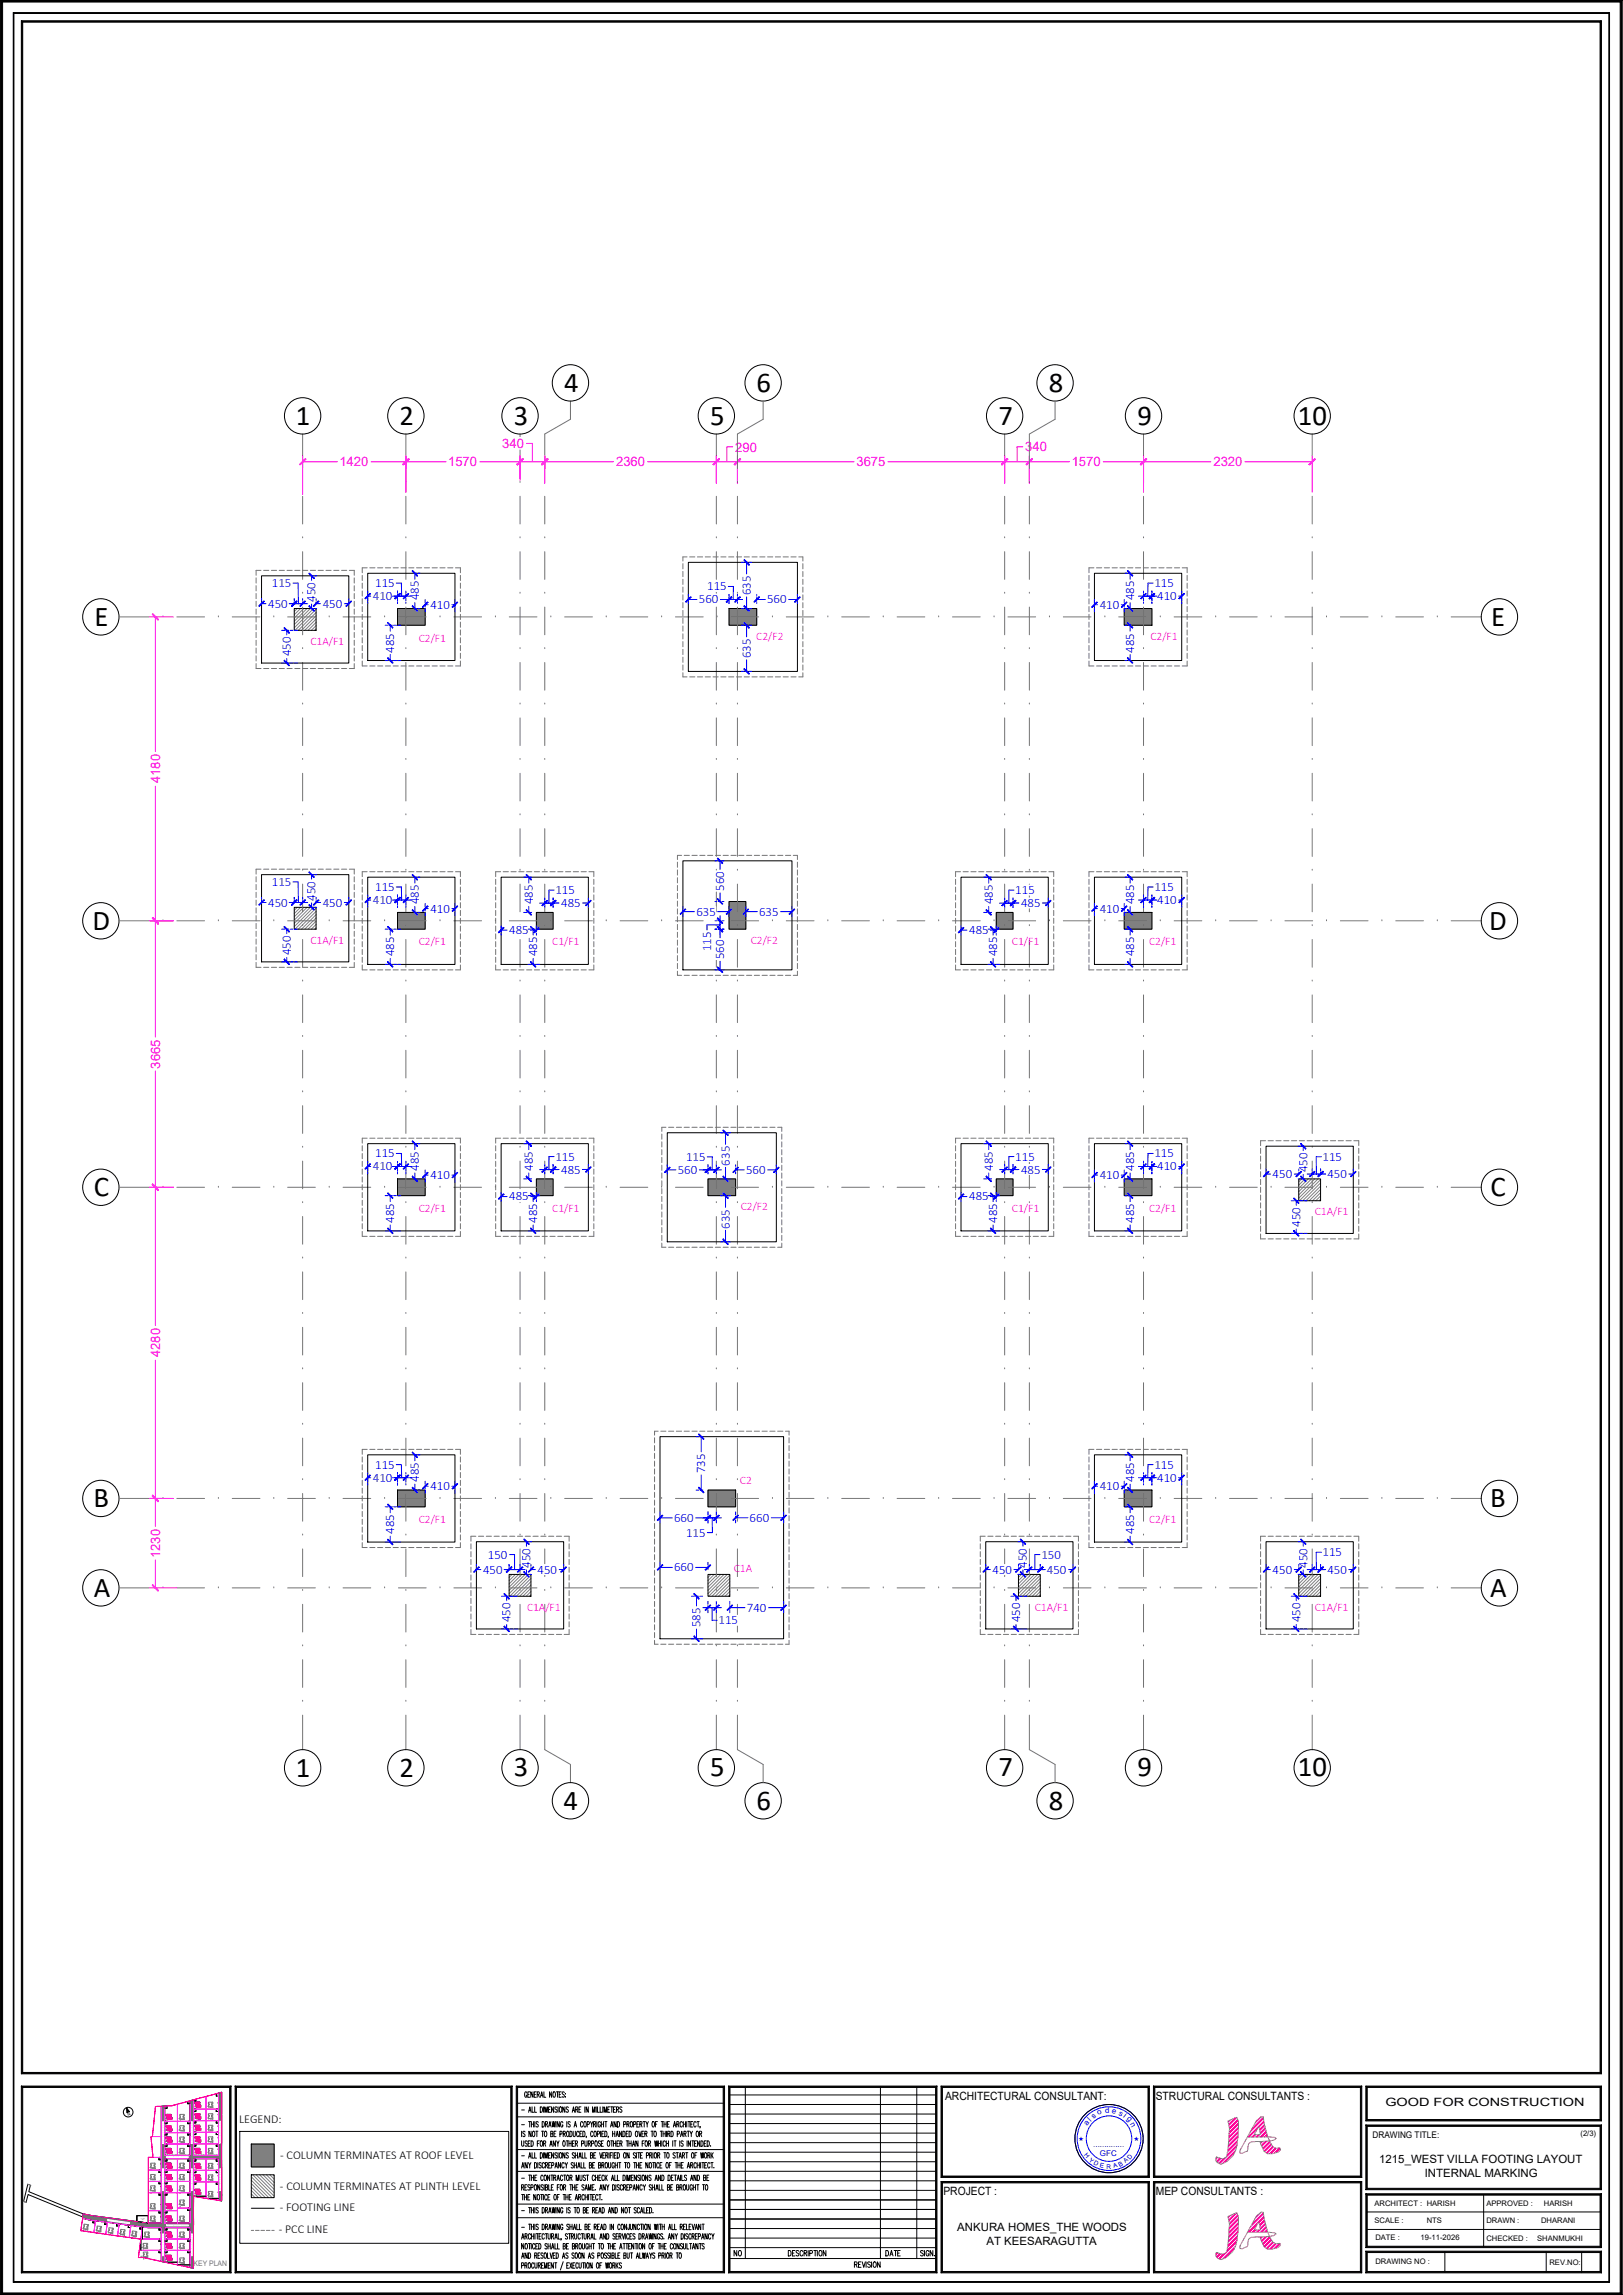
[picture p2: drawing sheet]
<svg xmlns="http://www.w3.org/2000/svg" width="297mm" height="420mm" viewBox="0 0 297 420" stroke-linecap="round" stroke-linejoin="round" font-family="sans-serif">
<defs><g id="words">
<g font-size="5.2">
<text x="103.2" y="71.7">4</text>
<text x="138.5" y="71.7">6</text>
<text x="191.9" y="71.7">8</text>
<text x="54.1" y="77.7">1</text>
<text x="73.1" y="77.7">2</text>
<text x="94.1" y="77.7">3</text>
<text x="130" y="77.7">5</text>
<text x="182.7" y="77.7">7</text>
<text x="208.2" y="77.7">9</text>
<text x="237.5" y="77.7">10</text>
<text x="17.3" y="114.5">E</text>
<text x="272.9" y="114.5">E</text>
<text x="16.9" y="170.1">D</text>
<text x="272.5" y="170.1">D</text>
<text x="17.2" y="218.9">C</text>
<text x="272.8" y="218.9">C</text>
<text x="17.1" y="275.8">B</text>
<text x="272.7" y="275.8">B</text>
<text x="17.1" y="292.2">A</text>
<text x="272.7" y="292.2">A</text>
<text x="54.1" y="325.2">1</text>
<text x="73.1" y="325.2">2</text>
<text x="94.1" y="325.1">3</text>
<text x="130" y="325.1">5</text>
<text x="182.7" y="325.1">7</text>
<text x="208.2" y="325.1">9</text>
<text x="237.5" y="325.1">10</text>
<text x="103.1" y="331.2">4</text>
<text x="138.5" y="331.2">6</text>
<text x="191.9" y="331.2">8</text>
</g>
<g font-size="2.4" fill="#f0f">
<text x="91.9" y="82">340</text>
<text x="134.5" y="82.6">290</text>
<text x="187.6" y="82.6">340</text>
<text x="62.1" y="85.3">1420</text>
<text x="82" y="85.3">1570</text>
<text x="112.7" y="85.3">2360</text>
<text x="156.7" y="85.3">3675</text>
<text x="196.1" y="85.3">1570</text>
<text x="222.1" y="85.3">2320</text>
<text x="29.3" y="143.3" transform="rotate(-90 29.3 143.3)">4180</text>
<text x="29.3" y="195.6" transform="rotate(-90 29.3 195.6)">3665</text>
<text x="29.3" y="248.3" transform="rotate(-90 29.3 248.3)">4280</text>
<text x="29.3" y="285.1" transform="rotate(-90 29.3 285.1)">1230</text>
</g>
<g font-size="2.3" fill="#00f">
<text x="49.8" y="107.4">115</text>
<text x="68.7" y="107.4">115</text>
<text x="211.2" y="107.4">115</text>
<text x="49.1" y="111.2">450</text>
<text x="57.7" y="110.1" transform="rotate(-90 57.7 110.1)">450</text>
<text x="59.1" y="111.2">450</text>
<text x="68.2" y="109.8">410</text>
<text x="76.6" y="109.9" transform="rotate(-90 76.6 109.9)">485</text>
<text x="78.8" y="111.4">410</text>
<text x="127.9" y="110.4">560</text>
<text x="129.4" y="108">115</text>
<text x="137.4" y="108.9" transform="rotate(-90 137.4 108.9)">635</text>
<text x="140.4" y="110.4">560</text>
<text x="201.2" y="111.4">410</text>
<text x="207.5" y="109.9" transform="rotate(-90 207.5 109.9)">485</text>
<text x="211.8" y="109.8">410</text>
<text x="72.2" y="119.4" transform="rotate(-90 72.2 119.4)">485</text>
<text x="207.5" y="119.4" transform="rotate(-90 207.5 119.4)">485</text>
<text x="53.2" y="120.1" transform="rotate(-90 53.2 120.1)">450</text>
<text x="137.4" y="120.4" transform="rotate(-90 137.4 120.4)">635</text>
<text x="49.1" y="165.9">450</text>
<text x="49.8" y="162.1">115</text>
<text x="57.7" y="164.8" transform="rotate(-90 57.7 164.8)">450</text>
<text x="59.1" y="165.9">450</text>
<text x="68.2" y="165.4">410</text>
<text x="68.7" y="163.1">115</text>
<text x="76.6" y="165.5" transform="rotate(-90 76.6 165.5)">485</text>
<text x="78.8" y="167">410</text>
<text x="97.5" y="165.5" transform="rotate(-90 97.5 165.5)">485</text>
<text x="101.6" y="163.6">115</text>
<text x="102.7" y="166">485</text>
<text x="127.4" y="167.6">635</text>
<text x="132.5" y="163.1" transform="rotate(-90 132.5 163.1)">560</text>
<text x="138.9" y="167.6">635</text>
<text x="181.7" y="165.5" transform="rotate(-90 181.7 165.5)">485</text>
<text x="185.8" y="163.6">115</text>
<text x="186.9" y="166">485</text>
<text x="201.2" y="167">410</text>
<text x="207.5" y="165.5" transform="rotate(-90 207.5 165.5)">485</text>
<text x="211.2" y="163.1">115</text>
<text x="211.8" y="165.4">410</text>
<text x="93.2" y="170.9">485</text>
<text x="177.4" y="170.9">485</text>
<text x="53.2" y="174.8" transform="rotate(-90 53.2 174.8)">450</text>
<text x="72.2" y="175" transform="rotate(-90 72.2 175)">485</text>
<text x="98.3" y="175" transform="rotate(-90 98.3 175)">485</text>
<text x="130.1" y="174.1" transform="rotate(-90 130.1 174.1)">115</text>
<text x="132.5" y="175.6" transform="rotate(-90 132.5 175.6)">560</text>
<text x="182.4" y="175" transform="rotate(-90 182.4 175)">485</text>
<text x="207.5" y="175" transform="rotate(-90 207.5 175)">485</text>
<text x="68.2" y="214.2">410</text>
<text x="68.7" y="211.8">115</text>
<text x="76.6" y="214.3" transform="rotate(-90 76.6 214.3)">485</text>
<text x="78.8" y="215.8">410</text>
<text x="97.5" y="214.3" transform="rotate(-90 97.5 214.3)">485</text>
<text x="101.6" y="212.4">115</text>
<text x="102.7" y="214.8">485</text>
<text x="124" y="214.8">560</text>
<text x="125.6" y="212.4">115</text>
<text x="133.5" y="213.3" transform="rotate(-90 133.5 213.3)">635</text>
<text x="136.5" y="214.8">560</text>
<text x="181.7" y="214.3" transform="rotate(-90 181.7 214.3)">485</text>
<text x="185.8" y="212.4">115</text>
<text x="186.9" y="214.8">485</text>
<text x="201.2" y="215.8">410</text>
<text x="207.5" y="214.3" transform="rotate(-90 207.5 214.3)">485</text>
<text x="211.2" y="211.8">115</text>
<text x="211.8" y="214.2">410</text>
<text x="232.9" y="215.6">450</text>
<text x="239.2" y="214.5" transform="rotate(-90 239.2 214.5)">450</text>
<text x="242" y="212.4">115</text>
<text x="242.9" y="215.6">450</text>
<text x="93.2" y="219.7">485</text>
<text x="177.4" y="219.7">485</text>
<text x="72.2" y="223.8" transform="rotate(-90 72.2 223.8)">485</text>
<text x="98.3" y="223.8" transform="rotate(-90 98.3 223.8)">485</text>
<text x="133.5" y="224.8" transform="rotate(-90 133.5 224.8)">635</text>
<text x="182.4" y="223.8" transform="rotate(-90 182.4 223.8)">485</text>
<text x="207.5" y="223.8" transform="rotate(-90 207.5 223.8)">485</text>
<text x="238" y="224.5" transform="rotate(-90 238 224.5)">450</text>
<text x="68.7" y="268.8">115</text>
<text x="129.1" y="269.6" transform="rotate(-90 129.1 269.6)">735</text>
<text x="211.2" y="268.8">115</text>
<text x="68.2" y="271.2">410</text>
<text x="76.6" y="271.2" transform="rotate(-90 76.6 271.2)">485</text>
<text x="78.8" y="272.7">410</text>
<text x="201.2" y="272.7">410</text>
<text x="207.5" y="271.2" transform="rotate(-90 207.5 271.2)">485</text>
<text x="211.8" y="271.2">410</text>
<text x="72.2" y="280.7" transform="rotate(-90 72.2 280.7)">485</text>
<text x="123.4" y="278.5">660</text>
<text x="125.6" y="281.2">115</text>
<text x="137.2" y="278.5">660</text>
<text x="207.5" y="280.7" transform="rotate(-90 207.5 280.7)">485</text>
<text x="88.4" y="288">450</text>
<text x="89.3" y="285.2">150</text>
<text x="97.1" y="286.9" transform="rotate(-90 97.1 286.9)">450</text>
<text x="98.4" y="288">450</text>
<text x="123.4" y="287.6">660</text>
<text x="181.6" y="288">450</text>
<text x="187.9" y="286.9" transform="rotate(-90 187.9 286.9)">450</text>
<text x="190.6" y="285.2">150</text>
<text x="191.6" y="288">450</text>
<text x="232.9" y="288">450</text>
<text x="239.2" y="286.9" transform="rotate(-90 239.2 286.9)">450</text>
<text x="242" y="284.8">115</text>
<text x="242.9" y="288">450</text>
<text x="93.4" y="296.9" transform="rotate(-90 93.4 296.9)">450</text>
<text x="128.2" y="297.8" transform="rotate(-90 128.2 297.8)">585</text>
<text x="131.5" y="297.3">115</text>
<text x="136.7" y="294.9">740</text>
<text x="186.7" y="296.9" transform="rotate(-90 186.7 296.9)">450</text>
<text x="238" y="296.9" transform="rotate(-90 238 296.9)">450</text>
</g>
<g font-size="2.2">
<text x="43.8" y="388.5">LEGEND:</text>
<text x="51.3" y="395.2">- COLUMN TERMINATES AT ROOF LEVEL</text>
<text x="51.2" y="400.8">- COLUMN TERMINATES AT PLINTH LEVEL</text>
<text x="51.2" y="404.6">- FOOTING LINE</text>
<text x="51" y="408.7">- PCC LINE</text>
</g>
<g font-size="2.1" fill="#f0f">
<text x="56.8" y="118">C1A/F1</text>
<text x="76.6" y="117.4">C2/F1</text>
<text x="138.4" y="117.1">C2/F2</text>
<text x="210.5" y="117.1">C2/F1</text>
<text x="56.8" y="172.7">C1A/F1</text>
<text x="76.6" y="173">C2/F1</text>
<text x="101.1" y="173">C1/F1</text>
<text x="137.4" y="172.7">C2/F2</text>
<text x="185.2" y="173">C1/F1</text>
<text x="210.3" y="173">C2/F1</text>
<text x="76.6" y="221.8">C2/F1</text>
<text x="101.1" y="221.8">C1/F1</text>
<text x="135.6" y="221.5">C2/F2</text>
<text x="185.2" y="221.8">C1/F1</text>
<text x="210.3" y="221.8">C2/F1</text>
<text x="240.6" y="222.4">C1A/F1</text>
<text x="135.4" y="271.6">C2</text>
<text x="76.6" y="278.7">C2/F1</text>
<text x="210.3" y="278.7">C2/F1</text>
<text x="134.3" y="287.8">C1A</text>
<text x="96.4" y="294.8">C1A/F1</text>
<text x="189.4" y="294.8">C1A/F1</text>
<text x="240.6" y="294.8">C1A/F1</text>
</g>
<g font-size="2.1">
<text x="172.9" y="384.3">ARCHITECTURAL CONSULTANT:</text>
<text x="211.5" y="384.3">STRUCTURAL CONSULTANTS :</text>
<text x="253.5" y="385.4">GOOD FOR CONSTRUCTION</text>
<text x="252.4" y="395.8">1215_WEST VILLA FOOTING LAYOUT</text>
<text x="172.6" y="401.6">PROJECT :</text>
<text x="211.5" y="401.7">MEP CONSULTANTS :</text>
<text x="260.7" y="398.4">INTERNAL MARKING</text>
<text x="175.2" y="408.4">ANKURA HOMES_THE WOODS</text>
<text x="180.5" y="410.9">AT KEESARAGUTTA</text>
</g>
<text font-size="1.7" x="251.2" y="391.2">DRAWING TITLE:</text>
<g font-size="1.5" fill="#00f">
<text x="199" y="389" transform="rotate(-52 199 389)">a</text>
<text x="199.6" y="388.2" transform="rotate(-45 199.6 388.2)">l</text>
<text x="200.1" y="387.7" transform="rotate(-35 200.1 387.7)">s</text>
<text x="200.9" y="387.1" transform="rotate(-21 200.9 387.1)">o</text>
<text x="202.3" y="386.7">d</text>
<text x="203.4" y="386.7" transform="rotate(13 203.4 386.7)">e</text>
<text x="204.6" y="387" transform="rotate(26 204.6 387)">s</text>
<text x="205.5" y="387.4" transform="rotate(38 205.5 387.4)">i</text>
<text x="206.2" y="387.8" transform="rotate(45 206.2 387.8)">g</text>
<text x="206.7" y="388.7" transform="rotate(60 206.7 388.7)">n</text>
<text x="200.1" y="393">..............</text>
<text x="201.3" y="394.7">GFC</text>
</g>
<g font-size="1.4">
<text x="95.7" y="383.8">GENERAL NOTES:</text>
<text x="95.4" y="389.3">- THIS DRAWING IS A COPYRIGHT AND PROPERTY OF THE ARCHITECT,</text>
<text x="95.4" y="386.6">- ALL DIMENSIONS ARE IN MILLIMETERS</text>
<text x="95.4" y="395">- ALL DIMENSIONS SHALL BE VERIFIED ON SITE PRIOR TO START OF WORK</text>
<text x="95.4" y="392.8">USED FOR ANY OTHER PURPOSE OTHER THAN FOR WHICH IT IS INTENDED.</text>
<text x="95.4" y="391">IS NOT TO BE PRODUCED, COPIED, HANDED OVER TO THIRD PARTY OR</text>
<text x="289.2" y="390.9">(2/3)</text>
<text x="95.4" y="396.8">ANY DISCREPANCY SHALL BE BROUGHT TO THE NOTICE OF THE ARCHITECT.</text>
<text x="95.4" y="400.8">RESPONSIBLE FOR THE SAME. ANY DISCREPANCY SHALL BE BROUGHT TO</text>
<text x="95.4" y="399.1">- THE CONTRACTOR MUST CHECK ALL DIMENSIONS AND DETAILS AND BE</text>
<text x="95.4" y="405">- THIS DRAWING IS TO BE READ AND NOT SCALED.</text>
<text x="95.4" y="402.6">THE NOTICE OF THE ARCHITECT.</text>
<text x="251.5" y="403.6">ARCHITECT : HARISH</text>
<text x="251.5" y="406.8">SCALE :</text>
<text x="261.1" y="406.8">NTS</text>
<text x="272" y="403.6">APPROVED :</text>
<text x="272" y="406.7">DRAWN :</text>
<text x="282" y="406.8">DHARANI</text>
<text x="282.5" y="403.7">HARISH</text>
<text x="95.4" y="409.8">ARCHITECTURAL, STRUCTURAL AND SERVICES DRAWINGS. ANY DISCREPANCY</text>
<text x="95.4" y="413.3">AND RESOLVED AS SOON AS POSSIBLE BUT ALWAYS PRIOR TO</text>
<text x="95.4" y="411.6">NOTICED SHALL BE BROUGHT TO THE ATTENTION OF THE CONSULTANTS</text>
<text x="95.4" y="408.1">- THIS DRAWING SHALL BE READ IN CONJUNCTION WITH ALL RELEVANT</text>
<text x="134.3" y="412.8">NO</text>
<text x="144.2" y="412.8">DESCRIPTION</text>
<text x="162.1" y="412.8">DATE</text>
<text x="168.5" y="412.8">SIGN.</text>
<text x="251.7" y="410">DATE :</text>
<text x="260" y="410">19-11-2026</text>
<text x="272" y="410">CHECKED :</text>
<text x="281.3" y="410">SHANMUKHI</text>
<text x="95.4" y="415.1">PROCUREMENT / EXECUTION OF WORKS</text>
<text x="156.3" y="414.9">REVISION</text>
<text x="251.7" y="414.4">DRAWING NO :</text>
<text x="283.5" y="414.5">REV.NO:</text>
</g>
<text font-size="1.4" fill="#737373" x="35.4" y="414.6">KEY PLAN</text>
<g font-size="1.2" fill="#00f">
<text x="197.4" y="391.8">★</text>
<text x="198.3" y="394.4" transform="rotate(50 198.3 394.4)">H</text>
<text x="199.2" y="395.5" transform="rotate(38 199.2 395.5)">Y</text>
<text x="206" y="395.9" transform="rotate(-39 206 395.9)">A</text>
<text x="206.8" y="395.3" transform="rotate(-52 206.8 395.3)">D</text>
<text x="207.5" y="391.8">★</text>
<text x="200" y="396.1" transform="rotate(29 200 396.1)">D</text>
<text x="201.2" y="396.6" transform="rotate(13 201.2 396.6)">E</text>
<text x="202.5" y="396.9">R</text>
<text x="203.8" y="396.8" transform="rotate(-16 203.8 396.8)">A</text>
<text x="204.9" y="396.5" transform="rotate(-28 204.9 396.5)">B</text>
</g>
<text font-size=".7" x="23.4" y="387.2" transform="rotate(-21 23.4 387.2)">N</text>
</g></defs>
<path d="M46 404.1h4.2" fill="none" stroke="#000" stroke-width=".18"/>
<path d="M46 408.2h.4M46.8 408.2h.6M47.7 408.2h.7M48.7 408.2h.7M49.7 408.2h.5" fill="none" stroke="#737373" stroke-width=".18"/>
<path d="M46 392.4h4.2v4.2h-4.2z" fill="none" stroke="#808080" stroke-width=".18"/>
<path d="M46 392.4h4.2v4.2h-4.2z" fill-rule="evenodd" fill="#808080"/>
<path d="M53.8 111.4h4v4h-4zM53.8 166.1h4v3.9h-4zM237.7 215.7h4v4h-4zM93.2 288.1h4v4h-4zM129.6 288.1h3.9v4h-3.9zM237.7 288.1h4v4h-4zM43.9 390.1h49.2v20.4h-49.2zM46 392.4h4.2v4.2h-4.2zM46 398h4.2v4.2h-4.2z" fill="none" stroke="#000" stroke-width=".18"/>
<g fill="none" stroke="#808080" stroke-width=".18">
<path d="M54.4 111.4l-.6 .5M55 111.4l-1.2 1.1M55.6 111.4l-1.8 1.7M56.2 111.4l-2.4 2.3M56.8 111.4l-3 2.9M57.4 111.4l-3.6 3.5M57.8 111.5l-3.8 3.9M57.8 112.1l-3.2 3.3M57.8 112.7l-2.6 2.7M57.8 113.3l-2 2.1M57.8 113.9l-1.4 1.5M57.8 114.5l-.8 .9"/>
<path d="M57.8 115.1l-.2 .3M72.7 111.4h5.1v3h-5.1zM54.4 166.1l-.6 .5M55 166.1l-1.2 1.1M55.6 166.1l-1.8 1.7M56.2 166.1l-2.4 2.3M56.8 166.1l-3 2.9M57.4 166.1l-3.6 3.5M57.8 166.2l-3.8 3.8M57.8 166.8l-3.2 3.2M57.8 167.4l-2.6 2.6M57.8 168l-2 2"/>
<path d="M57.8 168.6l-1.4 1.4M57.8 169.2l-.8 .8M57.8 169.8l-.2 .2M238.2 215.7l-.5 .6M238.8 215.7l-1.1 1.2M239.4 215.7l-1.7 1.8M240 215.7l-2.3 2.4M240.6 215.7l-2.9 3M241.2 215.7l-3.5 3.6M241.7 215.9l-3.9 3.8M241.7 216.5l-3.3 3.2M241.7 217.1l-2.7 2.6"/>
<path d="M241.7 217.7l-2.1 2M241.7 218.3l-1.5 1.4M241.7 218.9l-.9 .8M241.7 219.5l-.3 .2M93.7 288.1l-.5 .6M94.3 288.1l-1.1 1.2M94.9 288.1l-1.7 1.8M95.5 288.1l-2.3 2.4M96.1 288.1l-2.9 3M96.7 288.1l-3.5 3.6M97.2 288.3l-3.9 3.8M97.2 288.9l-3.3 3.2"/>
<path d="M97.2 289.5l-2.7 2.6M97.2 290.1l-2.1 2M97.2 290.7l-1.5 1.4M97.2 291.3l-.9 .8M97.2 291.8l-.3 .3M130.1 288.1l-.5 .6M130.7 288.1l-1.1 1.2M131.3 288.1l-1.7 1.8M131.9 288.1l-2.3 2.4M132.5 288.1l-2.9 3M133.1 288.1l-3.5 3.6M133.5 288.3l-3.8 3.8"/>
<path d="M133.5 288.9l-3.2 3.2M133.5 289.5l-2.6 2.6M133.5 290.1l-2 2M133.5 290.7l-1.4 1.4M133.5 291.3l-.8 .8M133.5 291.8l-.2 .3M238.2 288.1l-.5 .6M238.8 288.1l-1.1 1.2M239.4 288.1l-1.7 1.8M240 288.1l-2.3 2.4M240.6 288.1l-2.9 3M241.2 288.1l-3.5 3.6"/>
<path d="M241.7 288.3l-3.9 3.8M241.7 288.9l-3.3 3.2M241.7 289.5l-2.7 2.6M241.7 290.1l-2.1 2M241.7 290.7l-1.5 1.4M241.7 291.3l-.9 .8M241.7 291.8l-.3 .3M46 399.6l2.5 2.6M46 399l3.2 3.2M46 398.4l3.8 3.8M46.2 398l4 3.9M46.9 398l3.3 3.3"/>
<path d="M47.5 398l2.7 2.7M48.1 398l2.1 2M48.7 398l1.5 1.4M49.4 398l.8 .8M50 398l.2 .2M46 402.1v.1M46 401.5l.7 .7M46 400.9l1.3 1.3M46 400.2l1.9 2"/>
</g>
<path d="M72.7 111.4h5.1v3h-5.1z" fill-rule="evenodd" fill="#808080"/>
<path d="M72.7 111.4h5.1v3h-5.1z" fill="none" stroke="#000" stroke-width=".18"/>
<path d="M133.4 111.4h5.1v3h-5.1z" fill="none" stroke="#808080" stroke-width=".18"/>
<path d="M133.4 111.4h5.1v3h-5.1z" fill-rule="evenodd" fill="#808080"/>
<path d="M133.4 111.4h5.1v3h-5.1z" fill="none" stroke="#000" stroke-width=".18"/>
<path d="M205.7 111.4h5.1v3h-5.1z" fill="none" stroke="#808080" stroke-width=".18"/>
<path d="M205.7 111.4h5.1v3h-5.1z" fill-rule="evenodd" fill="#808080"/>
<path d="M205.7 111.4h5.1v3h-5.1z" fill="none" stroke="#000" stroke-width=".18"/>
<path d="M72.7 167h5.1v3h-5.1z" fill="none" stroke="#808080" stroke-width=".18"/>
<path d="M72.7 167h5.1v3h-5.1z" fill-rule="evenodd" fill="#808080"/>
<path d="M72.7 167h5.1v3h-5.1z" fill="none" stroke="#000" stroke-width=".18"/>
<path d="M205.7 167h5.1v3h-5.1z" fill="none" stroke="#808080" stroke-width=".18"/>
<path d="M205.7 167h5.1v3h-5.1z" fill-rule="evenodd" fill="#808080"/>
<path d="M205.7 167h5.1v3h-5.1z" fill="none" stroke="#000" stroke-width=".18"/>
<path d="M133.4 165h3.1v5h-3.1z" fill="none" stroke="#808080" stroke-width=".18"/>
<path d="M133.4 165h3.1v5h-3.1z" fill-rule="evenodd" fill="#808080"/>
<path d="M133.4 165h3.1v5h-3.1z" fill="none" stroke="#000" stroke-width=".18"/>
<path d="M72.7 215.7h5.1v3.1h-5.1z" fill="none" stroke="#808080" stroke-width=".18"/>
<path d="M72.7 215.7h5.1v3.1h-5.1z" fill-rule="evenodd" fill="#808080"/>
<path d="M72.7 215.7h5.1v3.1h-5.1z" fill="none" stroke="#000" stroke-width=".18"/>
<path d="M205.7 215.7h5.1v3.1h-5.1z" fill="none" stroke="#808080" stroke-width=".18"/>
<path d="M205.7 215.7h5.1v3.1h-5.1z" fill-rule="evenodd" fill="#808080"/>
<path d="M205.7 215.7h5.1v3.1h-5.1z" fill="none" stroke="#000" stroke-width=".18"/>
<path d="M72.7 272.7h5.1v3.1h-5.1z" fill="none" stroke="#808080" stroke-width=".18"/>
<path d="M72.7 272.7h5.1v3.1h-5.1z" fill-rule="evenodd" fill="#808080"/>
<path d="M72.7 272.7h5.1v3.1h-5.1z" fill="none" stroke="#000" stroke-width=".18"/>
<path d="M205.7 272.7h5.1v3.1h-5.1z" fill="none" stroke="#808080" stroke-width=".18"/>
<path d="M205.7 272.7h5.1v3.1h-5.1z" fill-rule="evenodd" fill="#808080"/>
<path d="M205.7 272.7h5.1v3.1h-5.1z" fill="none" stroke="#000" stroke-width=".18"/>
<path d="M129.6 215.7h5v3.1h-5z" fill="none" stroke="#808080" stroke-width=".18"/>
<path d="M129.6 215.7h5v3.1h-5z" fill-rule="evenodd" fill="#808080"/>
<path d="M129.6 215.7h5v3.1h-5z" fill="none" stroke="#000" stroke-width=".18"/>
<path d="M129.6 272.7h5v3.1h-5z" fill="none" stroke="#808080" stroke-width=".18"/>
<path d="M129.6 272.7h5v3.1h-5z" fill-rule="evenodd" fill="#808080"/>
<path d="M129.6 272.7h5v3.1h-5z" fill="none" stroke="#000" stroke-width=".18"/>
<path d="M98.2 167h3v3h-3z" fill="none" stroke="#808080" stroke-width=".18"/>
<path d="M98.2 167h3v3h-3z" fill-rule="evenodd" fill="#808080"/>
<path d="M98.2 167h3v3h-3z" fill="none" stroke="#000" stroke-width=".18"/>
<path d="M98.2 215.7h3v3.1h-3z" fill="none" stroke="#808080" stroke-width=".18"/>
<path d="M98.2 215.7h3v3.1h-3z" fill-rule="evenodd" fill="#808080"/>
<path d="M98.2 215.7h3v3.1h-3z" fill="none" stroke="#000" stroke-width=".18"/>
<path d="M182.3 167h3.1v3h-3.1z" fill="none" stroke="#808080" stroke-width=".18"/>
<path d="M182.3 167h3.1v3h-3.1z" fill-rule="evenodd" fill="#808080"/>
<path d="M182.3 167h3.1v3h-3.1z" fill="none" stroke="#000" stroke-width=".18"/>
<path d="M182.3 215.7h3.1v3.1h-3.1z" fill="none" stroke="#808080" stroke-width=".18"/>
<path d="M182.3 215.7h3.1v3.1h-3.1z" fill-rule="evenodd" fill="#808080"/>
<g fill="none" stroke="#000" stroke-width=".18">
<path d="M182.3 215.7h3.1v3.1h-3.1zM186.4 288.1h4v4h-4z"/>
<circle cx="74.3" cy="76.1" r="3.3"/>
<circle cx="95.2" cy="76.1" r="3.3"/>
<circle cx="104.4" cy="70.1" r="3.3"/>
<circle cx="131.1" cy="76.1" r="3.3"/>
<circle cx="139.7" cy="70.1" r="3.3"/>
<circle cx="183.8" cy="76.1" r="3.3"/>
<circle cx="193.1" cy="70.1" r="3.3"/>
<circle cx="209.3" cy="76.1" r="3.3"/>
<circle cx="18.5" cy="112.9" r="3.3"/>
<circle cx="274.4" cy="112.9" r="3.3"/>
<circle cx="18.5" cy="168.5" r="3.3"/>
<circle cx="274.4" cy="168.5" r="3.3"/>
<circle cx="18.5" cy="217.3" r="3.3"/>
<circle cx="274.4" cy="217.3" r="3.3"/>
<circle cx="18.5" cy="274.2" r="3.3"/>
<circle cx="274.4" cy="274.2" r="3.3"/>
<circle cx="18.5" cy="290.6" r="3.3"/>
<circle cx="274.4" cy="290.6" r="3.3"/>
<circle cx="74.3" cy="323.5" r="3.3"/>
<circle cx="95.2" cy="323.5" r="3.3"/>
<circle cx="104.4" cy="329.6" r="3.3"/>
<circle cx="131.1" cy="323.5" r="3.3"/>
<circle cx="139.7" cy="329.6" r="3.3"/>
<circle cx="183.8" cy="323.5" r="3.3"/>
<circle cx="193.1" cy="329.6" r="3.3"/>
<circle cx="209.3" cy="323.5" r="3.3"/>
</g>
<g fill="none" stroke="#808080" stroke-width=".18">
<path d="M186.9 288.1l-.5 .6M187.5 288.1l-1.1 1.2M188.1 288.1l-1.7 1.8M188.7 288.1l-2.3 2.4M189.3 288.1l-2.9 3M189.9 288.1l-3.5 3.6M190.4 288.3l-3.9 3.8M190.4 288.9l-3.3 3.2M190.4 289.5l-2.7 2.6M190.4 290.1l-2.1 2M190.4 290.7l-1.5 1.4M190.4 291.3l-.9 .8"/>
<path d="M190.4 291.8l-.3 .3"/>
</g>
<g fill="none" stroke="#737373" stroke-width=".18">
<path d="M74.3 79.4v6.4M95.2 79.4v6.4M104.4 73.4v3.3l-4.7 2.7v6.4M131.1 79.4v6.4M183.8 79.4v6.4M209.3 79.4v6.4M74.3 98.4h.1M74.3 88.3h.1M74.3 90.8v5.1M95.2 98.4h.1M95.2 88.3h.1M95.2 90.8v5.1"/>
<path d="M99.7 98.4h.1M99.7 88.3h.1M99.7 90.8v5.1M131.1 98.4h.1M131.1 88.3h.1M131.1 90.8v5.1M183.8 98.4h.1M183.8 88.3h.1M183.8 90.8v5.1M209.3 98.4h.1M209.3 88.3h.1M209.3 90.8v5.1"/>
<path d="M21.8 112.9h5.5M29.8 112.9h.1M32.4 112.9h5M40 112.9h.1M42.5 112.9h5.1M50.1 112.9h.1M52.6 112.9h5.1M60.2 112.9h.1M62.8 112.9h5M70.4 112.9h.1M72.9 112.9h5.1M74.3 118.7h.1"/>
<path d="M74.3 108.6h.1M74.3 101v5M74.3 111.1v5.1M80.5 112.9h.1M83.1 112.9h5M90.7 112.9h.1M93.2 112.9h5.1M95.2 118.7h.1M95.2 108.6h.1M95.2 101v5M95.2 111.1v5.1M99.7 118.7h.1"/>
<path d="M99.7 108.6h.1M99.7 101v5M99.7 111.1v5.1M100.8 112.9h.1M103.3 112.9h5.1M110.9 112.9h.1M113.5 112.9h5M121.1 112.9h.1M123.6 112.9h5.1M131.1 118.7h.1M131.1 108.6h.1M131.1 101v5"/>
<path d="M131.1 111.1v5.1M131.2 112.9h.1M133.7 112.9h5.1M141.4 112.9h.1M143.9 112.9h5.1M151.5 112.9h.1M154 112.9h5.1M161.6 112.9h.1M164.2 112.9h5M171.8 112.9h.1M174.3 112.9h5.1M181.9 112.9h.1"/>
<path d="M183.8 118.7h.1M183.8 108.6h.1M183.8 101v5M183.8 111.1v5.1M184.4 112.9h5.1M192 112.9h.1M194.6 112.9h5.1M202.2 112.9h.1M204.7 112.9h5.1M209.3 118.7h.1M209.3 108.6h.1M209.3 101v5"/>
<path d="M209.3 111.1v5.1M212.3 112.9h.1M214.9 112.9h5M222.5 112.9h.1M225 112.9h5.1M232.6 112.9h.1M235.1 112.9h5.1M242.7 112.9h.1M245.3 112.9h5M252.9 112.9h.1M255.4 112.9h5.1M263 112.9h.1"/>
<path d="M265.6 112.9h5.5M74.3 139h.1M74.3 128.8h.1M74.3 121.2v5.1M74.3 131.4v5M95.2 139h.1M95.2 128.8h.1M95.2 121.2v5.1M95.2 131.4v5M99.7 139h.1M99.7 128.8h.1M99.7 121.2v5.1"/>
<path d="M99.7 131.4v5M131.1 139h.1M131.1 128.8h.1M131.1 121.2v5.1M131.1 131.4v5M183.8 139h.1M183.8 128.8h.1M183.8 121.2v5.1M183.8 131.4v5M209.3 139h.1M209.3 128.8h.1M209.3 121.2v5.1"/>
<path d="M209.3 131.4v5M74.3 159.3h.1M74.3 149.1h.1M74.3 141.5v5.1M74.3 151.7v5M95.2 159.3h.1M95.2 149.1h.1M95.2 141.5v5.1M95.2 151.7v5M99.7 159.3h.1M99.7 149.1h.1M99.7 141.5v5.1"/>
<path d="M99.7 151.7v5M131.1 159.3h.1M131.1 149.1h.1M131.1 141.5v5.1M131.1 151.7v5M183.8 159.3h.1M183.8 149.1h.1M183.8 141.5v5.1M183.8 151.7v5M209.3 159.3h.1M209.3 149.1h.1M209.3 141.5v5.1"/>
<path d="M209.3 151.7v5M21.8 168.5h5.5M29.8 168.5h.1M32.4 168.5h5M40 168.5h.1M42.5 168.5h5.1M50.1 168.5h.1M52.6 168.5h5.1M60.2 168.5h.1M62.8 168.5h5M70.4 168.5h.1M72.9 168.5h5.1"/>
<path d="M74.3 179.5h.1M74.3 169.4h.1M74.3 161.8v5.1M74.3 171.9v5.1M80.5 168.5h.1M83.1 168.5h5M90.7 168.5h.1M93.2 168.5h5.1M95.2 179.5h.1M95.2 169.4h.1M95.2 161.8v5.1M95.2 171.9v5.1"/>
<path d="M99.7 179.5h.1M99.7 169.4h.1M99.7 161.8v5.1M99.7 171.9v5.1M100.8 168.5h.1M103.3 168.5h5.1M110.9 168.5h.1M113.5 168.5h5M121.1 168.5h.1M123.6 168.5h5.1M131.1 179.5h.1M131.1 169.4h.1"/>
<path d="M131.1 161.8v5.1M131.1 171.9v5.1M131.2 168.5h.1M133.7 168.5h5.1M141.4 168.5h.1M143.9 168.5h5.1M151.5 168.5h.1M154 168.5h5.1M161.6 168.5h.1M164.2 168.5h5M171.8 168.5h.1M174.3 168.5h5.1"/>
<path d="M181.9 168.5h.1M183.8 179.5h.1M183.8 169.4h.1M183.8 161.8v5.1M183.8 171.9v5.1M184.4 168.5h5.1M192 168.5h.1M194.6 168.5h5.1M202.2 168.5h.1M204.7 168.5h5.1M209.3 179.5h.1M209.3 169.4h.1"/>
<path d="M209.3 161.8v5.1M209.3 171.9v5.1M212.3 168.5h.1M214.9 168.5h5M222.5 168.5h.1M225 168.5h5.1M232.6 168.5h.1M235.1 168.5h5.1M242.7 168.5h.1M245.3 168.5h5M252.9 168.5h.1M255.4 168.5h5.1"/>
<path d="M263 168.5h.1M265.6 168.5h5.5M74.3 199.8h.1M74.3 189.7h.1M74.3 182.1v5M74.3 192.2v5.1M95.2 199.8h.1M95.2 189.7h.1M95.2 182.1v5M95.2 192.2v5.1M99.7 199.8h.1M99.7 189.7h.1"/>
<path d="M99.7 182.1v5M99.7 192.2v5.1M131.1 199.8h.1M131.1 189.7h.1M131.1 182.1v5M131.1 192.2v5.1M183.8 199.8h.1M183.8 189.7h.1M183.8 182.1v5M183.8 192.2v5.1M209.3 199.8h.1M209.3 189.7h.1"/>
<path d="M209.3 182.1v5M209.3 192.2v5.1M21.8 217.3h5.5M29.8 217.3h.1M32.4 217.3h5M40 217.3h.1M42.5 217.3h5.1M50.1 217.3h.1M52.6 217.3h5.1M60.2 217.3h.1M62.8 217.3h5M70.4 217.3h.1"/>
<path d="M72.9 217.3h5.1M74.3 210h.1M74.3 202.3v5.1M74.3 212.5v5.1M80.5 217.3h.1M83.1 217.3h5M90.7 217.3h.1M93.2 217.3h5.1M95.2 210h.1M95.2 202.3v5.1M95.2 212.5v5.1M99.7 210h.1"/>
<path d="M99.7 202.3v5.1M99.7 212.5v5.1M100.8 217.3h.1M103.3 217.3h5.1M110.9 217.3h.1M113.5 217.3h5M121.1 217.3h.1M123.6 217.3h5.1M131.1 210h.1M131.1 202.3v5.1M131.1 212.5v5.1M131.2 217.3h.1"/>
<path d="M133.7 217.3h5.1M141.4 217.3h.1M143.9 217.3h5.1M151.5 217.3h.1M154 217.3h5.1M161.6 217.3h.1M164.2 217.3h5M171.8 217.3h.1M174.3 217.3h5.1M181.9 217.3h.1M183.8 210h.1M183.8 202.3v5.1"/>
<path d="M183.8 212.5v5.1M184.4 217.3h5.1M192 217.3h.1M194.6 217.3h5.1M202.2 217.3h.1M204.7 217.3h5.1M209.3 210h.1M209.3 202.3v5.1M209.3 212.5v5.1M212.3 217.3h.1M214.9 217.3h5M222.5 217.3h.1"/>
<path d="M225 217.3h5.1M232.6 217.3h.1M235.1 217.3h5.1M242.7 217.3h.1M245.3 217.3h5M252.9 217.3h.1M255.4 217.3h5.1M263 217.3h.1M265.6 217.3h5.5M74.3 230.2h.1M74.3 220.1h.1M74.3 222.6v5.1"/>
<path d="M74.3 232.8v5M95.2 230.2h.1M95.2 220.1h.1M95.2 222.6v5.1M95.2 232.8v5M99.7 230.2h.1M99.7 220.1h.1M99.7 222.6v5.1M99.7 232.8v5M131.1 230.2h.1M131.1 220.1h.1M131.1 222.6v5.1"/>
<path d="M131.1 232.8v5M183.8 230.2h.1M183.8 220.1h.1M183.8 222.6v5.1M183.8 232.8v5M209.3 230.2h.1M209.3 220.1h.1M209.3 222.6v5.1M209.3 232.8v5M74.3 250.5h.1M74.3 240.4h.1M74.3 242.9v5.1"/>
<path d="M74.3 253v5.1M95.2 250.5h.1M95.2 240.4h.1M95.2 242.9v5.1M95.2 253v5.1M99.7 250.5h.1M99.7 240.4h.1M99.7 242.9v5.1M99.7 253v5.1M131.1 250.5h.1M131.1 240.4h.1M131.1 242.9v5.1"/>
<path d="M131.1 253v5.1M183.8 250.5h.1M183.8 240.4h.1M183.8 242.9v5.1M183.8 253v5.1M209.3 250.5h.1M209.3 240.4h.1M209.3 242.9v5.1M209.3 253v5.1M21.8 274.2h5.5M29.8 274.2h.1M32.4 274.2h5"/>
<path d="M40 274.2h.1M42.5 274.2h5.1M50.1 274.2h.1M52.6 274.2h5.1M60.2 274.2h.1M62.8 274.2h5M70.4 274.2h.1M72.9 274.2h5.1M74.3 270.8h.1M74.3 260.6h.1M74.3 263.2v5.1M74.3 273.3v5.1"/>
<path d="M80.5 274.2h.1M83.1 274.2h5M90.7 274.2h.1M93.2 274.2h5.1M95.2 270.8h.1M95.2 260.6h.1M95.2 263.2v5.1M95.2 273.3v5.1M99.7 270.8h.1M99.7 260.6h.1M99.7 263.2v5.1M99.7 273.3v5.1"/>
<path d="M100.8 274.2h.1M103.3 274.2h5.1M110.9 274.2h.1M113.5 274.2h5M121.1 274.2h.1M123.6 274.2h5.1M131.1 270.8h.1M131.1 260.6h.1M131.1 263.2v5.1M131.1 273.3v5.1M131.2 274.2h.1M133.7 274.2h5.1"/>
<path d="M141.4 274.2h.1M143.9 274.2h5.1M151.5 274.2h.1M154 274.2h5.1M161.6 274.2h.1M164.2 274.2h5M171.8 274.2h.1M174.3 274.2h5.1M181.9 274.2h.1M183.8 270.8h.1M183.8 260.6h.1M183.8 263.2v5.1"/>
<path d="M183.8 273.3v5.1M184.4 274.2h5.1M192 274.2h.1M194.6 274.2h5.1M202.2 274.2h.1M204.7 274.2h5.1M209.3 270.8h.1M209.3 260.6h.1M209.3 263.2v5.1M209.3 273.3v5.1M212.3 274.2h.1M214.9 274.2h5"/>
<path d="M222.5 274.2h.1M225 274.2h5.1M232.6 274.2h.1M235.1 274.2h5.1M242.7 274.2h.1M245.3 274.2h5M252.9 274.2h.1M255.4 274.2h5.1M263 274.2h.1M265.6 274.2h5.5M21.8 290.6h5.5M29.8 290.6h.1"/>
<path d="M32.4 290.6h5M40 290.6h.1M42.5 290.6h5.1M50.1 290.6h.1M52.6 290.6h5.1M60.2 290.6h.1M62.8 290.6h5M70.4 290.6h.1M72.9 290.6h5.1M74.3 291.1h.1M74.3 280.9h.1M74.3 283.5v5"/>
<path d="M74.3 293.6v5.1M80.5 290.6h.1M83.1 290.6h5M90.7 290.6h.1M93.2 290.6h5.1M95.2 291.1h.1M95.2 280.9h.1M95.2 283.5v5M95.2 293.6v5.1M99.7 291.1h.1M99.7 280.9h.1M99.7 283.5v5"/>
<path d="M99.7 293.6v5.1M100.8 290.6h.1M103.3 290.6h5.1M110.9 290.6h.1M113.5 290.6h5M121.1 290.6h.1M123.6 290.6h5.1M131.1 291.1h.1M131.1 280.9h.1M131.1 283.5v5M131.1 293.6v5.1M131.2 290.6h.1"/>
<path d="M133.7 290.6h5.1M141.4 290.6h.1M143.9 290.6h5.1M151.5 290.6h.1M154 290.6h5.1M161.6 290.6h.1M164.2 290.6h5M171.8 290.6h.1M174.3 290.6h5.1M181.9 290.6h.1M183.8 291.1h.1M183.8 280.9h.1"/>
<path d="M183.8 283.5v5M183.8 293.6v5.1M184.4 290.6h5.1M192 290.6h.1M194.6 290.6h5.1M202.2 290.6h.1M204.7 290.6h5.1M209.3 291.1h.1M209.3 280.9h.1M209.3 283.5v5M209.3 293.6v5.1M212.3 290.6h.1"/>
<path d="M214.9 290.6h5M222.5 290.6h.1M225 290.6h5.1M232.6 290.6h.1M235.1 290.6h5.1M242.7 290.6h.1M245.3 290.6h5M252.9 290.6h.1M255.4 290.6h5.1M263 290.6h.1M265.6 290.6h5.5M74.3 311.3h.1"/>
<path d="M74.3 301.2h.1M74.3 303.7v5.1M74.3 313.9v6.3M95.2 311.3h.1M95.2 301.2h.1M95.2 303.7v5.1M95.2 313.9v6.3M99.7 311.3h.1M99.7 301.2h.1M99.7 313.9v6.3l4.7 2.7v3.3M99.7 303.7v5.1M131.1 311.3h.1"/>
<path d="M131.1 301.2h.1M131.1 303.7v5.1M131.1 313.9v6.3M183.8 311.3h.1M183.8 301.2h.1M183.8 303.7v5.1M183.8 313.9v6.3M209.3 311.3h.1M209.3 301.2h.1M209.3 303.7v5.1M209.3 313.9v6.3"/>
</g>
<path d="M74.3 83.4v6.7M74.3 84.5h7.3M74.7 83.9l.2 .1-1.1 1.1-.1-.1zM87.8 84.5h7.4M95.2 83.4v4.5" fill="none" stroke="#f0f" stroke-width=".18"/>
<path d="M74.7 83.9l.2 .1-1.1 1.1-.1-.1z" fill="#f0f"/>
<path d="M95.6 83.9l.2 .1-1.1 1.1-.1-.1z" fill="none" stroke="#f0f" stroke-width=".18"/>
<path d="M95.6 83.9l.2 .1-1.1 1.1-.1-.1z" fill="#f0f"/>
<path d="M82.1 83.5h5.2v2h-5.2z" fill="none" stroke="#fff" stroke-width=".18"/>
<path d="M82.1 83.5h5.2v2h-5.2z" fill="#fff"/>
<path d="M95.2 83.4v4.2M95.2 84.5h4.5M95.6 83.9l.2 .1-1.1 1.1-.1-.1zM96.4 81.2h1v3.3M99.7 83.4v4.5" fill="none" stroke="#f0f" stroke-width=".18"/>
<path d="M95.6 83.9l.2 .1-1.1 1.1-.1-.1z" fill="#f0f"/>
<path d="M100.2 83.9l.1 .1-1.1 1.1-.1-.1z" fill="none" stroke="#f0f" stroke-width=".18"/>
<path d="M100.2 83.9l.1 .1-1.1 1.1-.1-.1z" fill="#f0f"/>
<path d="M91.9 80.1h4.1v2.1h-4.1z" fill="none" stroke="#fff" stroke-width=".18"/>
<path d="M91.9 80.1h4.1v2.1h-4.1z" fill="#fff"/>
<path d="M99.7 83.4v5.1M99.7 84.5h12.6M100.2 83.9l.1 .1-1.1 1.1-.1-.1zM118.5 84.5h12.6M131.1 83.4v5.1" fill="none" stroke="#f0f" stroke-width=".18"/>
<path d="M100.2 83.9l.1 .1-1.1 1.1-.1-.1z" fill="#f0f"/>
<path d="M131.6 83.9l.1 .1-1.1 1.1-.1-.1z" fill="none" stroke="#f0f" stroke-width=".18"/>
<path d="M131.6 83.9l.1 .1-1.1 1.1-.1-.1z" fill="#f0f"/>
<path d="M112.7 83.5h5.4v2h-5.4z" fill="none" stroke="#fff" stroke-width=".18"/>
<path d="M112.7 83.5h5.4v2h-5.4z" fill="#fff"/>
<path d="M131.1 83.4v5.1M131.1 84.5h3.8M131.6 83.9l.1 .1-1.1 1.1-.1-.1zM134.1 81.8h-1.1v2.7M134.9 83.4v5.1" fill="none" stroke="#f0f" stroke-width=".18"/>
<path d="M131.6 83.9l.1 .1-1.1 1.1-.1-.1z" fill="#f0f"/>
<path d="M134.4 85l1-1.1 .1 .1-1 1.1z" fill="none" stroke="#f0f" stroke-width=".18"/>
<path d="M134.4 85l1-1.1 .1 .1-1 1.1z" fill="#f0f"/>
<path d="M134.5 80.7h4.1v2.1h-4.1z" fill="none" stroke="#fff" stroke-width=".18"/>
<path d="M134.5 80.7h4.1v2.1h-4.1z" fill="#fff"/>
<path d="M134.4 85l1-1.1 .1 .1-1 1.1zM134.9 83.4v5.1M134.9 84.5h21.4M162.5 84.5h21.3M183.8 83.4v5.1" fill="none" stroke="#f0f" stroke-width=".18"/>
<path d="M134.4 85l1-1.1 .1 .1-1 1.1z" fill="#f0f"/>
<path d="M183.3 85l1-1.1 .1 .1-1 1.1z" fill="none" stroke="#f0f" stroke-width=".18"/>
<path d="M183.3 85l1-1.1 .1 .1-1 1.1z" fill="#f0f"/>
<path d="M156.7 83.5h5.4v2h-5.4z" fill="none" stroke="#fff" stroke-width=".18"/>
<path d="M156.7 83.5h5.4v2h-5.4z" fill="#fff"/>
<path d="M183.3 85l1-1.1 .1 .1-1 1.1zM183.8 83.4v5.1M183.8 84.5h4.6M187.2 81.8h-1.1v2.7M188.4 83.4v5.1" fill="none" stroke="#f0f" stroke-width=".18"/>
<path d="M183.3 85l1-1.1 .1 .1-1 1.1z" fill="#f0f"/>
<path d="M188.8 83.9l.2 .1-1.1 1.1-.1-.1z" fill="none" stroke="#f0f" stroke-width=".18"/>
<path d="M188.8 83.9l.2 .1-1.1 1.1-.1-.1z" fill="#f0f"/>
<path d="M187.6 80.7h4.1v2.1h-4.1z" fill="none" stroke="#fff" stroke-width=".18"/>
<path d="M187.6 80.7h4.1v2.1h-4.1z" fill="#fff"/>
<path d="M27.4 112.9h4.3M28 112.3l1 1.1-.1 .1-1.1-1.1zM28.4 112.9v24.6M28.4 143.9v24.6M27.4 168.5h4.3" fill="none" stroke="#f0f" stroke-width=".18"/>
<path d="M28 112.3l1 1.1-.1 .1-1.1-1.1z" fill="#f0f"/>
<path d="M28 167.9l1 1.1-.1 .1-1.1-1.1z" fill="none" stroke="#f0f" stroke-width=".18"/>
<path d="M28 167.9l1 1.1-.1 .1-1.1-1.1z" fill="#f0f"/>
<path d="M27.4 138h2.1v5.4h-2.1z" fill="none" stroke="#fff" stroke-width=".18"/>
<path d="M27.4 138h2.1v5.4h-2.1z" fill="#fff"/>
<path d="M27.4 168.5h4.3M28 167.9l1 1.1-.1 .1-1.1-1.1zM28.4 168.5v21.3M28.4 196v21.3M27.4 217.3h4.3" fill="none" stroke="#f0f" stroke-width=".18"/>
<path d="M28 167.9l1 1.1-.1 .1-1.1-1.1z" fill="#f0f"/>
<path d="M28 216.7l1 1.1-.1 .1-1.1-1.1z" fill="none" stroke="#f0f" stroke-width=".18"/>
<path d="M28 216.7l1 1.1-.1 .1-1.1-1.1z" fill="#f0f"/>
<path d="M27.4 190.2h2.1v5.4h-2.1z" fill="none" stroke="#fff" stroke-width=".18"/>
<path d="M27.4 190.2h2.1v5.4h-2.1z" fill="#fff"/>
<path d="M27.4 217.3h4.3M28 216.7l1 1.1-.1 .1-1.1-1.1zM28.4 217.3v25.3M28.4 248.9v25.3M27.4 274.2h2.5" fill="none" stroke="#f0f" stroke-width=".18"/>
<path d="M28 216.7l1 1.1-.1 .1-1.1-1.1z" fill="#f0f"/>
<path d="M28 273.6l1 1.1-.1 .1-1.1-1z" fill="none" stroke="#f0f" stroke-width=".18"/>
<path d="M28 273.6l1 1.1-.1 .1-1.1-1z" fill="#f0f"/>
<path d="M27.4 243h2.1v5.5h-2.1z" fill="none" stroke="#fff" stroke-width=".18"/>
<path d="M27.4 243h2.1v5.5h-2.1z" fill="#fff"/>
<path d="M27.4 274.2h4.3M28 273.6l1 1.1-.1 .1-1.1-1zM28.4 274.2v5.1M27.4 290.6h5M28.4 285.5v5.1" fill="none" stroke="#f0f" stroke-width=".18"/>
<path d="M28 273.6l1 1.1-.1 .1-1.1-1z" fill="#f0f"/>
<path d="M28 290l1 1.1-.1 .1-1.1-1.1z" fill="none" stroke="#f0f" stroke-width=".18"/>
<path d="M28 290l1 1.1-.1 .1-1.1-1.1z" fill="#f0f"/>
<path d="M27.4 279.8h2.1v5.2h-2.1z" fill="none" stroke="#fff" stroke-width=".18"/>
<path d="M27.4 279.8h2.1v5.2h-2.1z" fill="#fff"/>
<path d="M188.4 83.4v5.1M188.4 84.5h7.3M188.8 83.9l.2 .1-1.1 1.1-.1-.1zM201.9 84.5h7.4M209.3 83.4v5.1" fill="none" stroke="#f0f" stroke-width=".18"/>
<path d="M188.8 83.9l.2 .1-1.1 1.1-.1-.1z" fill="#f0f"/>
<path d="M208.7 85l1-1.1 .1 .1-1 1.1z" fill="none" stroke="#f0f" stroke-width=".18"/>
<path d="M208.7 85l1-1.1 .1 .1-1 1.1z" fill="#f0f"/>
<path d="M196.2 83.5h5.2v2h-5.2z" fill="none" stroke="#fff" stroke-width=".18"/>
<path d="M196.2 83.5h5.2v2h-5.2z" fill="#fff"/>
<g fill="none" stroke="#737373" stroke-width=".18">
<path d="M55.4 79.4v6.4M240.1 79.4v6.4M55.4 98.4h.1M55.4 88.3h.1M55.4 90.8v5.1M240.1 98.4h.1M240.1 88.3h.1M240.1 90.8v5.1M55.4 118.7h.1M55.4 108.6h.1M55.4 101v5M55.4 111.1v5.1"/>
<path d="M240.1 118.7h.1M240.1 108.6h.1M240.1 101v5M240.1 111.1v5.1M55.4 139h.1M55.4 128.8h.1M55.4 121.2v5.1M55.4 131.4v5M240.1 139h.1M240.1 128.8h.1M240.1 121.2v5.1M240.1 131.4v5"/>
<path d="M55.4 159.3h.1M55.4 149.1h.1M55.4 141.5v5.1M55.4 151.7v5M240.1 159.3h.1M240.1 149.1h.1M240.1 141.5v5.1M240.1 151.7v5M55.4 179.5h.1M55.4 169.4h.1M55.4 161.8v5.1M55.4 171.9v5.1"/>
<path d="M240.1 179.5h.1M240.1 169.4h.1M240.1 161.8v5.1M240.1 171.9v5.1M55.4 199.8h.1M55.4 189.7h.1M55.4 182.1v5M55.4 192.2v5.1M240.1 199.8h.1M240.1 189.7h.1M240.1 182.1v5M240.1 192.2v5.1"/>
<path d="M55.4 210h.1M55.4 202.3v5.1M55.4 212.5v5.1M240.1 210h.1M240.1 202.3v5.1M240.1 212.5v5.1M55.4 230.2h.1M55.4 220.1h.1M55.4 222.6v5.1M55.4 232.8v5M240.1 230.2h.1M240.1 220.1h.1"/>
<path d="M240.1 222.6v5.1M240.1 232.8v5M55.4 250.5h.1M55.4 240.4h.1M55.4 242.9v5.1M55.4 253v5.1M240.1 250.5h.1M240.1 240.4h.1M240.1 242.9v5.1M240.1 253v5.1M55.4 270.8h.1M55.4 260.6h.1"/>
<path d="M55.4 263.2v5.1M55.4 273.3v5.1M240.1 270.8h.1M240.1 260.6h.1M240.1 263.2v5.1M240.1 273.3v5.1M55.4 291.1h.1M55.4 280.9h.1M55.4 283.5v5M55.4 293.6v5.1M240.1 291.1h.1M240.1 280.9h.1"/>
<path d="M240.1 283.5v5M240.1 293.6v5.1M55.4 311.3h.1M55.4 301.2h.1M55.4 303.7v5.1M55.4 313.9v6.3M240.1 311.3h.1M240.1 301.2h.1M240.1 303.7v5.1M240.1 313.9v6.3"/>
</g>
<g fill="none" stroke="#000" stroke-width=".18">
<circle cx="55.4" cy="76.1" r="3.3"/>
<circle cx="240.1" cy="76.1" r="3.3"/>
<circle cx="55.4" cy="323.5" r="3.3"/>
<circle cx="240.1" cy="323.5" r="3.3"/>
</g>
<path d="M55.4 83.4v7.1M55.4 84.5h6.3M67.9 84.5h6.4M74.3 83.4v6.7M74.7 83.9l.2 .1-1.1 1.1-.1-.1z" fill="none" stroke="#f0f" stroke-width=".18"/>
<path d="M74.7 83.9l.2 .1-1.1 1.1-.1-.1z" fill="#f0f"/>
<path d="M54.8 85l1.1-1.1 .1 .1-1.1 1.1z" fill="none" stroke="#f0f" stroke-width=".18"/>
<path d="M54.8 85l1.1-1.1 .1 .1-1.1 1.1z" fill="#f0f"/>
<path d="M62.2 83.5h5.3v2h-5.3z" fill="none" stroke="#fff" stroke-width=".18"/>
<path d="M62.2 83.5h5.3v2h-5.3z" fill="#fff"/>
<path d="M209.3 83.4v6.7M209.3 84.5h12.3M227.8 84.5h12.3M239.5 85l1.1-1.1 .1 .1-1 1.1zM240.1 83.4v6.7" fill="none" stroke="#f0f" stroke-width=".18"/>
<path d="M239.5 85l1.1-1.1 .1 .1-1 1.1z" fill="#f0f"/>
<path d="M208.7 85l1-1.1 .1 .1-1 1.1z" fill="none" stroke="#f0f" stroke-width=".18"/>
<path d="M208.7 85l1-1.1 .1 .1-1 1.1z" fill="#f0f"/>
<path d="M222 83.5h5.4v2h-5.4z" fill="none" stroke="#fff" stroke-width=".18"/>
<path d="M222 83.5h5.4v2h-5.4z" fill="#fff"/>
<g fill="none" stroke="#737373" stroke-width=".18">
<path d="M139.7 73.4v3.3l-4.8 2.7v6.4M193.1 73.4v3.3l-4.7 2.7v6.4M134.9 98.4h.1M134.9 88.3h.1M134.9 90.8v5.1M188.4 98.4h.1M188.4 88.3h.1M188.4 90.8v5.1M46.9 105.8v.9M46.9 107.2v.9M46.9 108.6v1M46.9 110v1"/>
<path d="M46.9 111.5v.9M46.9 112.9v.9M46.9 114.3v1M46.9 115.7v1M46.9 117.2v.9M46.9 118.6v.9M47.8 104.4h-.9v.9M48.2 104.4h1M49.7 104.4h.9M51.1 104.4h.9M52.5 104.4h1M53.9 104.4h1"/>
<path d="M55.4 104.4h.9M56.8 104.4h.9M58.2 104.4h1M59.6 104.4h1M61.1 104.4h.9M62.5 104.4h.9M63.9 104.4h.9v.9M64.8 105.8v.9M64.8 107.2v.9M64.8 108.6v1M64.8 110v1M64.8 111.5v.9"/>
<path d="M64.8 112.9v.9M64.8 114.3v1M64.8 115.7v1M64.8 117.2v.9M64.8 118.6v.9M66.3 105.3v.9M66.3 106.7v1M66.3 108.1v1M66.3 109.6v.9M66.3 111v.9M66.3 112.4v1M66.3 113.8v1"/>
<path d="M66.3 115.3v.9M66.3 116.7v.9M66.3 118.1v1M66.3 119.5v1M67.2 103.9h-.9v.9M67.7 103.9h.9M69.1 103.9h.9M70.5 103.9h1M71.9 103.9h1M73.4 103.9h.9M74.8 103.9h.9M76.2 103.9h1"/>
<path d="M77.6 103.9h1M79.1 103.9h.9M80.5 103.9h.9M81.9 103.9h1M83.4 103.9h.9v.9M84.3 105.3v.9M84.3 106.7v1M84.3 108.1v1M84.3 109.6v.9M84.3 111v.9M84.3 112.4v1M84.3 113.8v1"/>
<path d="M84.3 115.3v.9M84.3 116.7v.9M84.3 118.1v1M84.3 119.5v1M125 103.2v.9M125 104.6v.9M125 106v1M125 107.4v1M125 108.9v.9M125 110.3v.9M125 111.7v1M125 113.1v1"/>
<path d="M125 114.6v.9M125 116v.9M125 117.4v1M125 118.8v1M125.7 101.9h-.7v.8M126.2 101.9h1M127.6 101.9h1M129.1 101.9h.9M130.5 101.9h.9M131.9 101.9h1M133.3 101.9h1M134.8 101.9h.9"/>
<path d="M134.9 118.7h.1M134.9 108.6h.1M134.9 101v5M134.9 111.1v5.1M136.2 101.9h.9M137.6 101.9h1M139 101.9h1M140.5 101.9h.9M141.9 101.9h.9M143.3 101.9h1M144.7 101.9h1M146.2 101.9h.7v.8"/>
<path d="M146.9 103.2v.9M146.9 104.6v.9M146.9 106v1M146.9 107.4v1M146.9 108.9v.9M146.9 110.3v.9M146.9 111.7v1M146.9 113.1v1M146.9 114.6v.9M146.9 116v.9M146.9 117.4v1M146.9 118.8v1"/>
<path d="M188.4 118.7h.1M188.4 108.6h.1M188.4 101v5M188.4 111.1v5.1M199.3 105.3v.9M199.3 106.7v1M199.3 108.1v1M199.3 109.6v.9M199.3 111v.9M199.3 112.4v1M199.3 113.8v1M199.3 115.3v.9"/>
<path d="M199.3 116.7v.9M199.3 118.1v1M199.3 119.5v1M200.2 103.9h-.9v.9M200.7 103.9h.9M202.1 103.9h.9M203.5 103.9h1M204.9 103.9h1M206.4 103.9h.9M207.8 103.9h.9M209.2 103.9h1M210.6 103.9h1"/>
<path d="M212.1 103.9h.9M213.5 103.9h.9M214.9 103.9h1M216.3 103.9h.9v.9M217.2 105.3v.9M217.2 106.7v1M217.2 108.1v1M217.2 109.6v.9M217.2 111v.9M217.2 112.4v1M217.2 113.8v1M217.2 115.3v.9"/>
<path d="M217.2 116.7v.9M217.2 118.1v1M217.2 119.5v1M46.9 121.4v.9h.9M46.9 120v1M48.2 122.3h1M49.7 122.3h.9M51.1 122.3h.9M52.5 122.3h1M53.9 122.3h1M55.4 122.3h.9M56.8 122.3h.9"/>
<path d="M58.2 122.3h1M59.6 122.3h1M61.1 122.3h.9M62.5 122.3h.9M64.8 121.4v.9h-.9M64.8 120v1M66.3 121v.9h.9M67.7 121.9h.9M69.1 121.9h.9M70.5 121.9h1M71.9 121.9h1M73.4 121.9h.9"/>
<path d="M74.8 121.9h.9M76.2 121.9h1M77.6 121.9h1M79.1 121.9h.9M80.5 121.9h.9M81.9 121.9h1M84.3 121v.9h-.9M125 123.1v.8h.7M125 120.3v.9M125 121.7v.9M126.2 123.9h1M127.6 123.9h1"/>
<path d="M129.1 123.9h.9M130.5 123.9h.9M131.9 123.9h1M133.3 123.9h1M134.8 123.9h.9M134.9 139h.1M134.9 128.8h.1M134.9 121.2v5.1M134.9 131.4v5M136.2 123.9h.9M137.6 123.9h1M139 123.9h1"/>
<path d="M140.5 123.9h.9M141.9 123.9h.9M143.3 123.9h1M144.7 123.9h1M146.9 123.1v.8h-.7M146.9 120.3v.9M146.9 121.7v.9M188.4 139h.1M188.4 128.8h.1M188.4 121.2v5.1M188.4 131.4v5M199.3 121v.9h.9"/>
<path d="M200.7 121.9h.9M202.1 121.9h.9M203.5 121.9h1M204.9 121.9h1M206.4 121.9h.9M207.8 121.9h.9M209.2 121.9h1M210.6 121.9h1M212.1 121.9h.9M213.5 121.9h.9M214.9 121.9h1M217.2 121v.9h-.9"/>
<path d="M47.8 159.1h-.9v.9M48.2 159.1h1M49.7 159.1h.9M51.1 159.1h.9M52.5 159.1h1M53.9 159.1h1M55.4 159.1h.9M56.8 159.1h.9M58.2 159.1h1M59.6 159.1h1M61.1 159.1h.9M62.5 159.1h.9"/>
<path d="M63.9 159.1h.9v.9M67.2 159.5h-.9v.9M67.7 159.5h.9M69.1 159.5h.9M70.5 159.5h1M71.9 159.5h1M73.4 159.5h.9M74.8 159.5h.9M76.2 159.5h1M77.6 159.5h1M79.1 159.5h.9M80.5 159.5h.9"/>
<path d="M81.9 159.5h1M83.4 159.5h.9v.9M91.6 159.5h-.9v.9M92.1 159.5h.9M93.5 159.5h1M94.9 159.5h1M96.4 159.5h.9M97.8 159.5h.9M99.2 159.5h1M100.6 159.5h1M102.1 159.5h.9M103.5 159.5h.9"/>
<path d="M104.9 159.5h1M106.3 159.5h1M107.8 159.5h.9v.9M124 157.8v.9M124 159.2v.9M124.7 156.5h-.7v.8M125.2 156.5h1M126.6 156.5h1M128.1 156.5h.9M129.5 156.5h.9M130.9 156.5h1M132.3 156.5h1"/>
<path d="M133.8 156.5h.9M134.9 159.3h.1M134.9 149.1h.1M134.9 141.5v5.1M134.9 151.7v5M135.2 156.5h.9M136.6 156.5h1M138 156.5h1M139.5 156.5h.9M140.9 156.5h.9M142.3 156.5h1M143.7 156.5h1"/>
<path d="M145.2 156.5h.7v.8M145.9 157.8v.9M145.9 159.2v.9M175.8 159.5h-.9v.9M176.2 159.5h1M177.7 159.5h.9M179.1 159.5h.9M180.5 159.5h1M181.9 159.5h1M183.4 159.5h.9M184.8 159.5h.9M186.2 159.5h1"/>
<path d="M187.6 159.5h1M188.4 159.3h.1M188.4 149.1h.1M188.4 141.5v5.1M188.4 151.7v5M189.1 159.5h.9M190.5 159.5h.9M191.9 159.5h.9v.9M200.2 159.5h-.9v.9M200.7 159.5h.9M202.1 159.5h.9M203.5 159.5h1"/>
<path d="M204.9 159.5h1M206.4 159.5h.9M207.8 159.5h.9M209.2 159.5h1M210.6 159.5h1M212.1 159.5h.9M213.5 159.5h.9M214.9 159.5h1M216.3 159.5h.9v.9M46.9 160.4v1M46.9 161.9v.9M46.9 163.3v.9"/>
<path d="M46.9 164.7v1M46.9 166.1v1M46.9 167.6v.9M46.9 169v.9M46.9 170.4v1M46.9 171.9v.9M46.9 173.3v.9M46.9 174.7v1M46.9 176.1v.9h.9M48.2 177h1M49.7 177h.9M51.1 177h.9"/>
<path d="M52.5 177h1M53.9 177h1M55.4 177h.9M56.8 177h.9M58.2 177h1M59.6 177h1M61.1 177h.9M62.5 177h.9M64.8 160.4v1M64.8 161.9v.9M64.8 163.3v.9M64.8 164.7v1"/>
<path d="M64.8 166.1v1M64.8 167.6v.9M64.8 169v.9M64.8 170.4v1M64.8 171.9v.9M64.8 173.3v.9M64.8 174.7v1M64.8 176.1v.9h-.9M66.3 160.9v1M66.3 162.3v1M66.3 163.8v.9M66.3 165.2v.9"/>
<path d="M66.3 166.6v1M66.3 168v1M66.3 169.5v.9M66.3 170.9v.9M66.3 172.3v1M66.3 173.7v1M66.3 175.2v.9M66.3 176.6v.9h.9M67.7 177.5h.9M69.1 177.5h.9M70.5 177.5h1M71.9 177.5h1"/>
<path d="M73.4 177.5h.9M74.8 177.5h.9M76.2 177.5h1M77.6 177.5h1M79.1 177.5h.9M80.5 177.5h.9M81.9 177.5h1M84.3 160.9v1M84.3 162.3v1M84.3 163.8v.9M84.3 165.2v.9M84.3 166.6v1"/>
<path d="M84.3 168v1M84.3 169.5v.9M84.3 170.9v.9M84.3 172.3v1M84.3 173.7v1M84.3 175.2v.9M84.3 176.6v.9h-.9M90.7 176.6v.9h.9M90.7 160.9v1M90.7 162.3v1M90.7 163.8v.9M90.7 165.2v.9"/>
<path d="M90.7 166.6v1M90.7 168v1M90.7 169.5v.9M90.7 170.9v.9M90.7 172.3v1M90.7 173.7v1M90.7 175.2v.9M92.1 177.5h.9M93.5 177.5h1M94.9 177.5h1M96.4 177.5h.9M97.8 177.5h.9"/>
<path d="M99.2 177.5h1M100.6 177.5h1M102.1 177.5h.9M103.5 177.5h.9M104.9 177.5h1M106.3 177.5h1M108.7 176.6v.9h-.9M108.7 160.9v1M108.7 162.3v1M108.7 163.8v.9M108.7 165.2v.9M108.7 166.6v1"/>
<path d="M108.7 168v1M108.7 169.5v.9M108.7 170.9v.9M108.7 172.3v1M108.7 173.7v1M108.7 175.2v.9M124 177.7v.8h.7M124 160.6v1M124 162.1v.9M124 163.5v.9M124 164.9v1M124 166.3v1"/>
<path d="M124 167.8v.9M124 169.2v.9M124 170.6v1M124 172v1M124 173.5v.9M124 174.9v.9M124 176.3v1M125.2 178.5h1M126.6 178.5h1M128.1 178.5h.9M129.5 178.5h.9M130.9 178.5h1"/>
<path d="M132.3 178.5h1M133.8 178.5h.9M134.9 179.5h.1M134.9 169.4h.1M134.9 161.8v5.1M134.9 171.9v5.1M135.2 178.5h.9M136.6 178.5h1M138 178.5h1M139.5 178.5h.9M140.9 178.5h.9M142.3 178.5h1"/>
<path d="M143.7 178.5h1M145.9 177.7v.8h-.7M145.9 160.6v1M145.9 162.1v.9M145.9 163.5v.9M145.9 164.9v1M145.9 166.3v1M145.9 167.8v.9M145.9 169.2v.9M145.9 170.6v1M145.9 172v1M145.9 173.5v.9"/>
<path d="M145.9 174.9v.9M145.9 176.3v1M174.9 176.6v.9h.9M174.9 160.9v1M174.9 162.3v1M174.9 163.8v.9M174.9 165.2v.9M174.9 166.6v1M174.9 168v1M174.9 169.5v.9M174.9 170.9v.9M174.9 172.3v1"/>
<path d="M174.9 173.7v1M174.9 175.2v.9M176.2 177.5h1M177.7 177.5h.9M179.1 177.5h.9M180.5 177.5h1M181.9 177.5h1M183.4 177.5h.9M184.8 177.5h.9M186.2 177.5h1M187.6 177.5h1M188.4 179.5h.1"/>
<path d="M188.4 169.4h.1M188.4 161.8v5.1M188.4 171.9v5.1M189.1 177.5h.9M190.5 177.5h.9M192.8 176.6v.9h-.9M192.8 160.9v1M192.8 162.3v1M192.8 163.8v.9M192.8 165.2v.9M192.8 166.6v1M192.8 168v1"/>
<path d="M192.8 169.5v.9M192.8 170.9v.9M192.8 172.3v1M192.8 173.7v1M192.8 175.2v.9M199.3 176.6v.9h.9M199.3 160.9v1M199.3 162.3v1M199.3 163.8v.9M199.3 165.2v.9M199.3 166.6v1M199.3 168v1"/>
<path d="M199.3 169.5v.9M199.3 170.9v.9M199.3 172.3v1M199.3 173.7v1M199.3 175.2v.9M200.7 177.5h.9M202.1 177.5h.9M203.5 177.5h1M204.9 177.5h1M206.4 177.5h.9M207.8 177.5h.9M209.2 177.5h1"/>
<path d="M210.6 177.5h1M212.1 177.5h.9M213.5 177.5h.9M214.9 177.5h1M217.2 176.6v.9h-.9M217.2 160.9v1M217.2 162.3v1M217.2 163.8v.9M217.2 165.2v.9M217.2 166.6v1M217.2 168v1M217.2 169.5v.9"/>
<path d="M217.2 170.9v.9M217.2 172.3v1M217.2 173.7v1M217.2 175.2v.9M134.9 199.8h.1M134.9 189.7h.1M134.9 182.1v5M134.9 192.2v5.1M188.4 199.8h.1M188.4 189.7h.1M188.4 182.1v5M188.4 192.2v5.1"/>
<path d="M66.3 209.7v.9M66.3 211.1v1M66.3 212.5v1M66.3 214v.9M66.3 215.4v.9M66.3 216.8v1M66.3 218.2v1M66.3 219.7v.9M67.2 208.3h-.9v.9M67.7 208.3h.9M69.1 208.3h.9M70.5 208.3h1"/>
<path d="M71.9 208.3h1M73.4 208.3h.9M74.8 208.3h.9M76.2 208.3h1M77.6 208.3h1M79.1 208.3h.9M80.5 208.3h.9M81.9 208.3h1M83.4 208.3h.9v.9M84.3 209.7v.9M84.3 211.1v1M84.3 212.5v1"/>
<path d="M84.3 214v.9M84.3 215.4v.9M84.3 216.8v1M84.3 218.2v1M84.3 219.7v.9M90.7 209.7v.9M90.7 211.1v1M90.7 212.5v1M90.7 214v.9M90.7 215.4v.9M90.7 216.8v1M90.7 218.2v1"/>
<path d="M90.7 219.7v.9M91.6 208.3h-.9v.9M92.1 208.3h.9M93.5 208.3h1M94.9 208.3h1M96.4 208.3h.9M97.8 208.3h.9M99.2 208.3h1M100.6 208.3h1M102.1 208.3h.9M103.5 208.3h.9M104.9 208.3h1"/>
<path d="M106.3 208.3h1M107.8 208.3h.9v.9M108.7 209.7v.9M108.7 211.1v1M108.7 212.5v1M108.7 214v.9M108.7 215.4v.9M108.7 216.8v1M108.7 218.2v1M108.7 219.7v.9M121.1 207.5v1M121.1 209v.9"/>
<path d="M121.1 210.4v.9M121.1 211.8v1M121.1 213.2v1M121.1 214.7v.9M121.1 216.1v.9M121.1 217.5v1M121.1 218.9v1M121.9 206.3h-.8v.8M122.3 206.3h1M123.8 206.3h.9M125.2 206.3h.9M126.6 206.3h1"/>
<path d="M128 206.3h1M129.5 206.3h.9M130.9 206.3h.9M132.3 206.3h1M133.7 206.3h1M134.9 210h.1M134.9 202.3v5.1M134.9 212.5v5.1M135.2 206.3h.9M136.6 206.3h1M138 206.3h1M139.5 206.3h.9"/>
<path d="M140.9 206.3h.9M142.3 206.3h.8v.8M143.1 207.5v1M143.1 209v.9M143.1 210.4v.9M143.1 211.8v1M143.1 213.2v1M143.1 214.7v.9M143.1 216.1v.9M143.1 217.5v1M143.1 218.9v1M174.9 209.7v.9"/>
<path d="M174.9 211.1v1M174.9 212.5v1M174.9 214v.9M174.9 215.4v.9M174.9 216.8v1M174.9 218.2v1M174.9 219.7v.9M175.8 208.3h-.9v.9M176.2 208.3h1M177.7 208.3h.9M179.1 208.3h.9M180.5 208.3h1"/>
<path d="M181.9 208.3h1M183.4 208.3h.9M184.8 208.3h.9M186.2 208.3h1M187.6 208.3h1M188.4 210h.1M188.4 202.3v5.1M188.4 212.5v5.1M189.1 208.3h.9M190.5 208.3h.9M191.9 208.3h.9v.9M192.8 209.7v.9"/>
<path d="M192.8 211.1v1M192.8 212.5v1M192.8 214v.9M192.8 215.4v.9M192.8 216.8v1M192.8 218.2v1M192.8 219.7v.9M199.3 209.7v.9M199.3 211.1v1M199.3 212.5v1M199.3 214v.9M199.3 215.4v.9"/>
<path d="M199.3 216.8v1M199.3 218.2v1M199.3 219.7v.9M200.2 208.3h-.9v.9M200.7 208.3h.9M202.1 208.3h.9M203.5 208.3h1M204.9 208.3h1M206.4 208.3h.9M207.8 208.3h.9M209.2 208.3h1M210.6 208.3h1"/>
<path d="M212.1 208.3h.9M213.5 208.3h.9M214.9 208.3h1M216.3 208.3h.9v.9M217.2 209.7v.9M217.2 211.1v1M217.2 212.5v1M217.2 214v.9M217.2 215.4v.9M217.2 216.8v1M217.2 218.2v1M217.2 219.7v.9"/>
<path d="M230.7 210.1v1M230.7 211.6v.9M230.7 213v.9M230.7 214.4v1M230.7 215.8v1M230.7 217.3v.9M230.7 218.7v.9M231.6 208.8h-.9v.9M232.1 208.8h.9M233.5 208.8h.9M234.9 208.8h1M236.3 208.8h1"/>
<path d="M237.8 208.8h.9M239.2 208.8h.9M240.6 208.8h1M242 208.8h1M243.5 208.8h.9M244.9 208.8h.9M246.3 208.8h1M247.7 208.8h.9v.9M248.6 210.1v1M248.6 211.6v.9M248.6 213v.9M248.6 214.4v1"/>
<path d="M248.6 215.8v1M248.6 217.3v.9M248.6 218.7v.9M66.3 221.1v.9M66.3 222.5v1M66.3 223.9v1M66.3 225.4v.9h.9M67.7 226.3h.9M69.1 226.3h.9M70.5 226.3h1M71.9 226.3h1M73.4 226.3h.9"/>
<path d="M74.8 226.3h.9M76.2 226.3h1M77.6 226.3h1M79.1 226.3h.9M80.5 226.3h.9M81.9 226.3h1M84.3 221.1v.9M84.3 222.5v1M84.3 223.9v1M84.3 225.4v.9h-.9M90.7 225.4v.9h.9M90.7 221.1v.9"/>
<path d="M90.7 222.5v1M90.7 223.9v1M92.1 226.3h.9M93.5 226.3h1M94.9 226.3h1M96.4 226.3h.9M97.8 226.3h.9M99.2 226.3h1M100.6 226.3h1M102.1 226.3h.9M103.5 226.3h.9M104.9 226.3h1"/>
<path d="M106.3 226.3h1M108.7 225.4v.9h-.9M108.7 221.1v.9M108.7 222.5v1M108.7 223.9v1M121.1 227.5v.8h.8M121.1 220.4v.9M121.1 221.8v.9M121.1 223.2v1M121.1 224.6v1M121.1 226.1v.9M122.3 228.3h1"/>
<path d="M123.8 228.3h.9M125.2 228.3h.9M126.6 228.3h1M128 228.3h1M129.5 228.3h.9M130.9 228.3h.9M132.3 228.3h1M133.7 228.3h1M134.9 230.2h.1M134.9 220.1h.1M134.9 222.6v5.1M134.9 232.8v5"/>
<path d="M135.2 228.3h.9M136.6 228.3h1M138 228.3h1M139.5 228.3h.9M140.9 228.3h.9M143.1 227.5v.8h-.8M143.1 220.4v.9M143.1 221.8v.9M143.1 223.2v1M143.1 224.6v1M143.1 226.1v.9M174.9 225.4v.9h.9"/>
<path d="M174.9 221.1v.9M174.9 222.5v1M174.9 223.9v1M176.2 226.3h1M177.7 226.3h.9M179.1 226.3h.9M180.5 226.3h1M181.9 226.3h1M183.4 226.3h.9M184.8 226.3h.9M186.2 226.3h1M187.6 226.3h1"/>
<path d="M188.4 230.2h.1M188.4 220.1h.1M188.4 222.6v5.1M188.4 232.8v5M189.1 226.3h.9M190.5 226.3h.9M192.8 225.4v.9h-.9M192.8 221.1v.9M192.8 222.5v1M192.8 223.9v1M199.3 225.4v.9h.9M199.3 221.1v.9"/>
<path d="M199.3 222.5v1M199.3 223.9v1M200.7 226.3h.9M202.1 226.3h.9M203.5 226.3h1M204.9 226.3h1M206.4 226.3h.9M207.8 226.3h.9M209.2 226.3h1M210.6 226.3h1M212.1 226.3h.9M213.5 226.3h.9"/>
<path d="M214.9 226.3h1M217.2 225.4v.9h-.9M217.2 221.1v.9M217.2 222.5v1M217.2 223.9v1M230.7 220.1v1M230.7 221.5v1M230.7 223v.9M230.7 224.4v.9M230.7 225.8v.9h.9M232.1 226.7h.9M233.5 226.7h.9"/>
<path d="M234.9 226.7h1M236.3 226.7h1M237.8 226.7h.9M239.2 226.7h.9M240.6 226.7h1M242 226.7h1M243.5 226.7h.9M244.9 226.7h.9M246.3 226.7h1M248.6 220.1v1M248.6 221.5v1M248.6 223v.9"/>
<path d="M248.6 224.4v.9M248.6 225.8v.9h-.9M134.9 250.5h.1M134.9 240.4h.1M134.9 242.9v5.1M134.9 253v5.1M188.4 250.5h.1M188.4 240.4h.1M188.4 242.9v5.1M188.4 253v5.1M66.3 266.6v1M66.3 268v1"/>
<path d="M66.3 269.5v.9M66.3 270.9v1M66.3 272.3v1M66.3 273.8v.9M66.3 275.2v.9M66.3 276.6v1M66.3 278v1M66.3 279.5v.9M67.2 265.2h-.9v.9M67.7 265.2h.9M69.1 265.2h.9M70.5 265.2h1"/>
<path d="M71.9 265.2h1M73.4 265.2h.9M74.8 265.2h.9M76.2 265.2h1M77.6 265.2h1M79.1 265.2h.9M80.5 265.2h.9M81.9 265.2h1M83.4 265.2h.9v.9M84.3 266.6v1M84.3 268v1M84.3 269.5v.9"/>
<path d="M84.3 270.9v1M84.3 272.3v1M84.3 273.8v.9M84.3 275.2v.9M84.3 276.6v1M84.3 278v1M84.3 279.5v.9M119.8 263.1v1M119.8 264.5v1M119.8 266v.9M119.8 267.4v.9M119.8 268.8v1"/>
<path d="M119.8 270.2v1M119.8 271.7v.9M119.8 273.1v.9M119.8 274.5v1M119.8 275.9v1M119.8 277.4v.9M119.8 278.8v.9M120.4 261.9h-.6v.7M120.9 261.9h1M122.3 261.9h1M123.8 261.9h.9M125.2 261.9h.9"/>
<path d="M126.6 261.9h1M128 261.9h1M129.5 261.9h.9M130.9 261.9h.9M132.3 261.9h1M133.7 261.9h1M134.9 270.8h.1M134.9 260.6h.1M134.9 263.2v5.1M134.9 273.3v5.1M135.2 261.9h.9M136.6 261.9h1"/>
<path d="M138 261.9h1M139.5 261.9h.9M140.9 261.9h.9M142.3 261.9h1M143.7 261.9h.7v.7M144.4 263.1v1M144.4 264.5v1M144.4 266v.9M144.4 267.4v.9M144.4 268.8v1M144.4 270.2v1M144.4 271.7v.9"/>
<path d="M144.4 273.1v.9M144.4 274.5v1M144.4 275.9v1M144.4 277.4v.9M144.4 278.8v.9M188.4 270.8h.1M188.4 260.6h.1M188.4 263.2v5.1M188.4 273.3v5.1M199.3 266.6v1M199.3 268v1M199.3 269.5v.9"/>
<path d="M199.3 270.9v1M199.3 272.3v1M199.3 273.8v.9M199.3 275.2v.9M199.3 276.6v1M199.3 278v1M199.3 279.5v.9M200.2 265.2h-.9v.9M200.7 265.2h.9M202.1 265.2h.9M203.5 265.2h1M204.9 265.2h1"/>
<path d="M206.4 265.2h.9M207.8 265.2h.9M209.2 265.2h1M210.6 265.2h1M212.1 265.2h.9M213.5 265.2h.9M214.9 265.2h1M216.3 265.2h.9v.9M217.2 266.6v1M217.2 268v1M217.2 269.5v.9M217.2 270.9v1"/>
<path d="M217.2 272.3v1M217.2 273.8v.9M217.2 275.2v.9M217.2 276.6v1M217.2 278v1M217.2 279.5v.9M66.3 280.9v.9M66.3 282.3v.9h.9M67.7 283.2h.9M69.1 283.2h.9M70.5 283.2h1M71.9 283.2h1"/>
<path d="M73.4 283.2h.9M74.8 283.2h.9M76.2 283.2h1M77.6 283.2h1M79.1 283.2h.9M80.5 283.2h.9M81.9 283.2h1M84.3 280.9v.9M84.3 282.3v.9h-.9M86.2 298.2v.9h.9M86.2 282.5v1M86.2 283.9v1"/>
<path d="M86.2 285.4v.9M86.2 286.8v1M86.2 288.2v1M86.2 289.7v.9M86.2 291.1v.9M86.2 292.5v1M86.2 293.9v1M86.2 295.4v.9M86.2 296.8v.9M87.1 281.1h-.9v.9M87.6 299.1h.9M87.6 281.1h.9"/>
<path d="M89 299.1h.9M89 281.1h.9M90.4 299.1h1M90.4 281.1h1M91.8 299.1h1M91.8 281.1h1M93.3 299.1h.9M93.3 281.1h.9M94.7 299.1h.9M94.7 281.1h.9M96.1 299.1h1M96.1 281.1h1"/>
<path d="M97.5 299.1h1M97.5 281.1h1M99 299.1h.9M99 281.1h.9M100.4 299.1h.9M100.4 281.1h.9M101.8 299.1h1M101.8 281.1h1M103.2 281.1h.9v.9M104.1 298.2v.9h-.9M104.1 282.5v1M104.1 283.9v1"/>
<path d="M104.1 285.4v.9M104.1 286.8v1M104.1 288.2v1M104.1 289.7v.9M104.1 291.1v.9M104.1 292.5v1M104.1 293.9v1M104.1 295.4v.9M104.1 296.8v.9M119.8 280.2v1M119.8 281.6v1M119.8 283.1v.9"/>
<path d="M119.8 284.5v1M119.8 285.9v1M119.8 287.4v.9M119.8 288.8v.9M119.8 290.2v1M119.8 291.6v1M119.8 293.1v.9M119.8 294.5v.9M119.8 295.9v1M119.8 297.3v1M119.8 298.8v.9M134.9 291.1h.1"/>
<path d="M134.9 280.9h.1M134.9 283.5v5M134.9 293.6v5.1M144.4 280.2v1M144.4 281.6v1M144.4 283.1v.9M144.4 284.5v1M144.4 285.9v1M144.4 287.4v.9M144.4 288.8v.9M144.4 290.2v1M144.4 291.6v1"/>
<path d="M144.4 293.1v.9M144.4 294.5v.9M144.4 295.9v1M144.4 297.3v1M144.4 298.8v.9M179.4 298.2v.9h.9M179.4 282.5v1M179.4 283.9v1M179.4 285.4v.9M179.4 286.8v1M179.4 288.2v1M179.4 289.7v.9"/>
<path d="M179.4 291.1v.9M179.4 292.5v1M179.4 293.9v1M179.4 295.4v.9M179.4 296.8v.9M180.3 281.1h-.9v.9M180.8 299.1h.9M180.8 281.1h.9M182.2 299.1h.9M182.2 281.1h.9M183.6 299.1h1M183.6 281.1h1"/>
<path d="M185 299.1h1M185 281.1h1M186.5 299.1h.9M186.5 281.1h.9M187.9 299.1h.9M187.9 281.1h.9M188.4 291.1h.1M188.4 280.9h.1M188.4 283.5v5M188.4 293.6v5.1M189.3 299.1h1M189.3 281.1h1"/>
<path d="M190.7 299.1h1M190.7 281.1h1M192.2 299.1h.9M192.2 281.1h.9M193.6 299.1h.9M193.6 281.1h.9M195 299.1h1M195 281.1h1M196.4 281.1h.9v.9M197.3 298.2v.9h-.9M197.3 282.5v1M197.3 283.9v1"/>
<path d="M197.3 285.4v.9M197.3 286.8v1M197.3 288.2v1M197.3 289.7v.9M197.3 291.1v.9M197.3 292.5v1M197.3 293.9v1M197.3 295.4v.9M197.3 296.8v.9M199.3 282.3v.9h.9M199.3 280.9v.9M200.7 283.2h.9"/>
<path d="M202.1 283.2h.9M203.5 283.2h1M204.9 283.2h1M206.4 283.2h.9M207.8 283.2h.9M209.2 283.2h1M210.6 283.2h1M212.1 283.2h.9M213.5 283.2h.9M214.9 283.2h1M217.2 282.3v.9h-.9M217.2 280.9v.9"/>
<path d="M230.7 298.2v.9h.9M230.7 282.5v1M230.7 283.9v1M230.7 285.4v.9M230.7 286.8v1M230.7 288.2v1M230.7 289.7v.9M230.7 291.1v.9M230.7 292.5v1M230.7 293.9v1M230.7 295.4v.9M230.7 296.8v.9"/>
<path d="M231.6 281.1h-.9v.9M232.1 299.1h.9M232.1 281.1h.9M233.5 299.1h.9M233.5 281.1h.9M234.9 299.1h1M234.9 281.1h1M236.3 299.1h1M236.3 281.1h1M237.8 299.1h.9M237.8 281.1h.9M239.2 299.1h.9"/>
<path d="M239.2 281.1h.9M240.6 299.1h1M240.6 281.1h1M242 299.1h1M242 281.1h1M243.5 299.1h.9M243.5 281.1h.9M244.9 299.1h.9M244.9 281.1h.9M246.3 299.1h1M246.3 281.1h1M247.7 281.1h.9v.9"/>
<path d="M248.6 298.2v.9h-.9M248.6 282.5v1M248.6 283.9v1M248.6 285.4v.9M248.6 286.8v1M248.6 288.2v1M248.6 289.7v.9M248.6 291.1v.9M248.6 292.5v1M248.6 293.9v1M248.6 295.4v.9M248.6 296.8v.9"/>
<path d="M119.8 300.2v.7h.6M120.9 300.9h1M122.3 300.9h1M123.8 300.9h.9M125.2 300.9h.9M126.6 300.9h1M128 300.9h1M129.5 300.9h.9M130.9 300.9h.9M132.3 300.9h1M133.7 300.9h1M134.9 311.3h.1"/>
<path d="M134.9 301.2h.1M134.9 313.9v6.3l4.8 2.7v3.3M134.9 303.7v5.1M135.2 300.9h.9M136.6 300.9h1M138 300.9h1M139.5 300.9h.9M140.9 300.9h.9M142.3 300.9h1M144.4 300.2v.7h-.7M188.4 311.3h.1M188.4 301.2h.1"/>
<path d="M188.4 313.9v6.3l4.7 2.7v3.3M188.4 303.7v5.1"/>
</g>
<g fill="none" stroke="#000" stroke-width=".18">
<path d="M47.9 105.4h15.9v15.9h-15.9zM67.3 104.9h16v16h-16zM126 102.9h19.9v20h-19.9zM200.3 104.9h15.9v16h-15.9zM125 157.5h19.9v20h-19.9zM47.9 160.1h15.9v15.9h-15.9zM67.3 160.5h16v16h-16zM91.7 160.5h16v16h-16zM175.9 160.5h15.9v16h-15.9zM200.3 160.5h15.9v16h-15.9zM67.3 209.3h16v16h-16zM91.7 209.3h16v16h-16z"/>
<path d="M122.1 207.3h20v20h-20zM175.9 209.3h15.9v16h-15.9zM200.3 209.3h15.9v16h-15.9zM231.7 209.8h15.9v15.9h-15.9zM67.3 266.2h16v16h-16zM120.8 262.9h22.6v37h-22.6zM200.3 266.2h15.9v16h-15.9zM87.2 282.1h15.9v16h-15.9zM180.4 282.1h16v16h-16zM231.7 282.1h15.9v16h-15.9z"/>
</g>
<path d="M205.9 114.4h.3M206.3 114l.1-.1 .9 .9-.1 .1zM206.5 114.4h.3v1.1M206.8 119.8v1.1h-.3M205.9 120.9h.3" fill="none" stroke="#00f" stroke-width=".18"/>
<path d="M206.3 114l.1-.1 .9 .9-.1 .1z" fill="#00f"/>
<path d="M206.3 120.5l.1-.1 .9 .9-.1 .1z" fill="none" stroke="#00f" stroke-width=".18"/>
<path d="M206.3 120.5l.1-.1 .9 .9-.1 .1z" fill="#00f"/>
<path d="M205.9 115.8h1.8v3.7h-1.8z" fill="none" stroke="#fff" stroke-width=".18"/>
<path d="M205.9 115.8h1.8v3.7h-1.8z" fill="#fff"/>
<path d="M205.9 111.4h.3M205.9 104.9h.3M206.3 110.9h.1l.9 .9-.1 .1zM206.5 104.9h.3v1.1M206.8 110.3v1.1h-.3" fill="none" stroke="#00f" stroke-width=".18"/>
<path d="M206.3 110.9h.1l.9 .9-.1 .1z" fill="#00f"/>
<path d="M206.4 104.4l.9 .9-.1 .1-.9-.9z" fill="none" stroke="#00f" stroke-width=".18"/>
<path d="M206.4 104.4l.9 .9-.1 .1-.9-.9z" fill="#00f"/>
<path d="M205.9 106.3h1.8v3.7h-1.8z" fill="none" stroke="#fff" stroke-width=".18"/>
<path d="M205.9 106.3h1.8v3.7h-1.8z" fill="#fff"/>
<path d="M200.3 109.7v.6M200.3 110.6v.5M200.3 111.3v.7M200.3 110.7h.5M205.2 110.7h.5M205.2 111.1l.9-1 .1 .1-.9 1zM205.7 109.7v.6M205.7 110.6v.5M205.7 111.3v.7" fill="none" stroke="#00f" stroke-width=".18"/>
<path d="M205.2 111.1l.9-1 .1 .1-.9 1z" fill="#00f"/>
<path d="M200.7 110.1l.1 .1-.9 1-.1-.1z" fill="none" stroke="#00f" stroke-width=".18"/>
<path d="M200.7 110.1l.1 .1-.9 1-.1-.1z" fill="#00f"/>
<path d="M201.1 109.8h3.8v1.8h-3.8z" fill="none" stroke="#fff" stroke-width=".18"/>
<path d="M201.1 109.8h3.8v1.8h-3.8z" fill="#fff"/>
<path d="M210.8 108.2v.2M210.8 108.7v.5M210.8 109.4v.5M210.8 110.2v.2M210.8 109.1h.5M215.7 109.1h.5M215.7 109.5l1-.9 .1 .1-1 .9zM216.2 108.2v.2M216.2 108.7v.5M216.2 109.4v.5M216.2 110.2v.2" fill="none" stroke="#00f" stroke-width=".18"/>
<path d="M215.7 109.5l1-.9 .1 .1-1 .9z" fill="#00f"/>
<path d="M210.3 109.5l.9-.9 .1 .1-.9 .9z" fill="none" stroke="#00f" stroke-width=".18"/>
<path d="M210.3 109.5l.9-.9 .1 .1-.9 .9z" fill="#00f"/>
<path d="M211.7 108.2h3.7v1.8h-3.7z" fill="none" stroke="#fff" stroke-width=".18"/>
<path d="M211.7 108.2h3.7v1.8h-3.7z" fill="#fff"/>
<path d="M135.7 111.4h.4M135.7 102.9h.4M136.1 110.9h.1l.9 .9-.1 .1zM136.4 111.4h.5M136.4 102.9h.5M136.6 102.9v2.1M136.6 109.2v2.2M137.1 111.4h.4M137.1 102.9h.4" fill="none" stroke="#00f" stroke-width=".18"/>
<path d="M136.1 110.9h.1l.9 .9-.1 .1z" fill="#00f"/>
<path d="M136.1 102.5l.1-.1 .9 .9-.1 .1z" fill="none" stroke="#00f" stroke-width=".18"/>
<path d="M136.1 102.5l.1-.1 .9 .9-.1 .1z" fill="#00f"/>
<path d="M135.7 105.4h1.8v3.5h-1.8z" fill="none" stroke="#fff" stroke-width=".18"/>
<path d="M135.7 105.4h1.8v3.5h-1.8z" fill="#fff"/>
<path d="M135.7 114.4h.4M136.1 114l.1-.1 .9 .9-.1 .1zM136.4 114.4h.5M136.6 114.4v2.1M137.1 114.4h.4M135.7 122.9h.4M136.4 122.9h.5M136.6 120.8v2.1M137.1 122.9h.4" fill="none" stroke="#00f" stroke-width=".18"/>
<path d="M136.1 114l.1-.1 .9 .9-.1 .1z" fill="#00f"/>
<path d="M136.1 122.5l.1-.1 .9 .9-.1 .1z" fill="none" stroke="#00f" stroke-width=".18"/>
<path d="M136.1 122.5l.1-.1 .9 .9-.1 .1z" fill="#00f"/>
<path d="M135.7 116.9h1.8v3.5h-1.8z" fill="none" stroke="#fff" stroke-width=".18"/>
<path d="M135.7 116.9h1.8v3.5h-1.8z" fill="#fff"/>
<path d="M138 110.1l.9-.9 .1 .1-.9 .9zM138.5 108.8v.3M138.5 109.4v.5M138.5 110.1v.3M138.5 109.7h1.6M144.3 109.7h1.6M145.9 108.8v.3M145.9 109.4v.5M145.9 110.1v.3" fill="none" stroke="#00f" stroke-width=".18"/>
<path d="M138 110.1l.9-.9 .1 .1-.9 .9z" fill="#00f"/>
<path d="M145.4 110.1l.9-.9 .1 .1-.9 .9z" fill="none" stroke="#00f" stroke-width=".18"/>
<path d="M145.4 110.1l.9-.9 .1 .1-.9 .9z" fill="#00f"/>
<path d="M140.4 108.8h3.6v1.8h-3.6z" fill="none" stroke="#fff" stroke-width=".18"/>
<path d="M140.4 108.8h3.6v1.8h-3.6z" fill="#fff"/>
<path d="M126 108.8v.3M126 109.4v.5M126 110.1v.3M126 109.7h1.5M131.8 109.7h1.6M132.9 110.1l.9-.9 .1 .1-.9 .9zM133.4 108.8v.3M133.4 109.4v.5M133.4 110.1v.3" fill="none" stroke="#00f" stroke-width=".18"/>
<path d="M132.9 110.1l.9-.9 .1 .1-.9 .9z" fill="#00f"/>
<path d="M125.5 110.1l.9-.9 .1 .1-1 .9z" fill="none" stroke="#00f" stroke-width=".18"/>
<path d="M125.5 110.1l.9-.9 .1 .1-1 .9z" fill="#00f"/>
<path d="M127.9 108.8h3.6v1.8h-3.6z" fill="none" stroke="#fff" stroke-width=".18"/>
<path d="M127.9 108.8h3.6v1.8h-3.6z" fill="#fff"/>
<path d="M132.5 109.7h.9M133.3 107.3h.9v2.4M133.4 108.8v.3M133.4 109.4v.5M133.4 110.1v.3M134.9 108.8v.3M134.9 109.4v.5M134.9 110.1v.3M134.9 109.7h1" fill="none" stroke="#00f" stroke-width=".18"/>
<path d="M129.5 106.4h3.5v1.8h-3.5z" fill="none" stroke="#fff" stroke-width=".18"/>
<path d="M129.5 106.4h3.5v1.8h-3.5z" fill="#fff"/>
<path d="M132.9 110.1l.9-.9 .1 .1-.9 .9zM133.4 109.7h1.5" fill="none" stroke="#00f" stroke-width=".18"/>
<path d="M132.9 110.1l.9-.9 .1 .1-.9 .9z" fill="#00f"/>
<path d="M134.4 110.1l1-.9 .1 .1-1 .9z" fill="none" stroke="#00f" stroke-width=".18"/>
<path d="M134.4 110.1l1-.9 .1 .1-1 .9z" fill="#00f"/>
<path d="M208.3 109.1h1M209.3 108.2v.2M209.3 108.7v.5M209.3 109.4v.5M209.3 110.2v.2M210.8 108.2v.2M210.8 108.7v.5M210.8 109.4v.5M210.8 110.2v.2M210.8 109.1h.9M211 106.7h-.9l-.1 2.4" fill="none" stroke="#00f" stroke-width=".18"/>
<path d="M211.3 105.8h3.5v1.8h-3.5z" fill="none" stroke="#fff" stroke-width=".18"/>
<path d="M211.3 105.8h3.5v1.8h-3.5z" fill="#fff"/>
<path d="M209.3 109.1h1.5M210.3 109.5l.9-.9 .1 .1-.9 .9z" fill="none" stroke="#00f" stroke-width=".18"/>
<path d="M210.3 109.5l.9-.9 .1 .1-.9 .9z" fill="#00f"/>
<path d="M208.7 109.5l1-.9 .1 .1-1 .9z" fill="none" stroke="#00f" stroke-width=".18"/>
<path d="M208.7 109.5l1-.9 .1 .1-1 .9z" fill="#00f"/>
<path d="M125 165.9v.4M125 166.6v.5M125 167.3v.5M125 166.8h2.1M131.3 166.8h2.1M132.9 167.3l.9-1 .1 .1-.9 .9zM133.4 165.9v.4M133.4 166.6v.5M133.4 167.3v.5" fill="none" stroke="#00f" stroke-width=".18"/>
<path d="M132.9 167.3l.9-1 .1 .1-.9 .9z" fill="#00f"/>
<path d="M124.5 167.3l.9-1 .1 .1-.9 .9z" fill="none" stroke="#00f" stroke-width=".18"/>
<path d="M124.5 167.3l.9-1 .1 .1-.9 .9z" fill="#00f"/>
<path d="M127.4 165.9h3.6v1.8h-3.6z" fill="none" stroke="#fff" stroke-width=".18"/>
<path d="M127.4 165.9h3.6v1.8h-3.6z" fill="#fff"/>
<path d="M136 167.3l.9-1 .1 .1-.9 .9zM136.5 165.9v.4M136.5 166.6v.5M136.5 167.3v.5M136.5 166.8h2.1M142.8 166.8h2.1M144.9 165.9v.4M144.9 166.6v.5M144.9 167.3v.5" fill="none" stroke="#00f" stroke-width=".18"/>
<path d="M136 167.3l.9-1 .1 .1-.9 .9z" fill="#00f"/>
<path d="M144.4 167.3l.9-1 .1 .1-.9 .9z" fill="none" stroke="#00f" stroke-width=".18"/>
<path d="M144.4 167.3l.9-1 .1 .1-.9 .9z" fill="#00f"/>
<path d="M138.9 165.9h3.6v1.8h-3.6z" fill="none" stroke="#fff" stroke-width=".18"/>
<path d="M138.9 165.9h3.6v1.8h-3.6z" fill="#fff"/>
<path d="M130.8 157.5h.4M131.4 157.5h.5M131.8 157.5v1.6M132.2 157.5h.3M130.8 165h.4M131.2 164.6l.1-.1 1 .9-.1 .1zM131.4 165h.5M131.8 163.4v1.6M132.2 165h.3" fill="none" stroke="#00f" stroke-width=".18"/>
<path d="M131.2 164.6l.1-.1 1 .9-.1 .1z" fill="#00f"/>
<path d="M131.2 157.1l.1-.1 1 1-.1 .1z" fill="none" stroke="#00f" stroke-width=".18"/>
<path d="M131.2 157.1l.1-.1 1 1-.1 .1z" fill="#00f"/>
<path d="M130.9 159.4h1.8v3.7h-1.8z" fill="none" stroke="#fff" stroke-width=".18"/>
<path d="M130.9 159.4h1.8v3.7h-1.8z" fill="#fff"/>
<path d="M130.8 170h.4M130.8 177.5h.4M131.2 169.6l.1-.1 1 1-.1 .1zM131.4 170h.5M131.4 177.5h.5M131.8 170v1.6M131.8 175.9v1.6M132.2 170h.3M132.2 177.5h.3" fill="none" stroke="#00f" stroke-width=".18"/>
<path d="M131.2 169.6l.1-.1 1 1-.1 .1z" fill="#00f"/>
<path d="M131.2 177.1l.1-.1 1 .9-.1 .1z" fill="none" stroke="#00f" stroke-width=".18"/>
<path d="M131.2 177.1l.1-.1 1 .9-.1 .1z" fill="#00f"/>
<path d="M130.9 171.9h1.8v3.7h-1.8z" fill="none" stroke="#fff" stroke-width=".18"/>
<path d="M130.9 171.9h1.8v3.7h-1.8z" fill="#fff"/>
<path d="M130.8 170h.4M130.8 168.5h.4M131.4 170h.5M131.4 168.5h.5M131.8 167.6v.9M131.8 170v1M131.8 169.3h-2.4v.9M132.2 170h.3M132.2 168.5h.3" fill="none" stroke="#00f" stroke-width=".18"/>
<path d="M128.5 170.5h1.8v3.5h-1.8z" fill="none" stroke="#fff" stroke-width=".18"/>
<path d="M128.5 170.5h1.8v3.5h-1.8z" fill="#fff"/>
<path d="M131.2 169.6l.1-.1 1 1-.1 .1zM131.8 168.5v1.5" fill="none" stroke="#00f" stroke-width=".18"/>
<path d="M131.2 169.6l.1-.1 1 1-.1 .1z" fill="#00f"/>
<path d="M131.2 168.1l.1-.1 1 .9-.1 .1z" fill="none" stroke="#00f" stroke-width=".18"/>
<path d="M131.2 168.1l.1-.1 1 .9-.1 .1z" fill="#00f"/>
<path d="M75.4 110.9h.1l.9 .9-.1 .1zM75.9 110.3v1.1h.4M76.3 104.9h-.4v1.1M76.5 111.4h.3M76.5 104.9h.3" fill="none" stroke="#00f" stroke-width=".18"/>
<path d="M75.4 110.9h.1l.9 .9-.1 .1z" fill="#00f"/>
<path d="M75.5 104.4l.9 .9-.1 .1-.9-.9z" fill="none" stroke="#00f" stroke-width=".18"/>
<path d="M75.5 104.4l.9 .9-.1 .1-.9-.9z" fill="#00f"/>
<path d="M75 106.3h1.8v3.7h-1.8z" fill="none" stroke="#fff" stroke-width=".18"/>
<path d="M75 106.3h1.8v3.7h-1.8z" fill="#fff"/>
<path d="M77.8 109.7v.6M77.8 110.6v.5M77.8 111.3v.7M77.8 110.7h.6M78.2 110.1l.1 .1-.9 1-.1-.1zM82.7 110.7h.6M83.3 109.7v.6M83.3 110.6v.5M83.3 111.3v.7" fill="none" stroke="#00f" stroke-width=".18"/>
<path d="M78.2 110.1l.1 .1-.9 1-.1-.1z" fill="#00f"/>
<path d="M83.7 110.1l.1 .1-1 1-.1-.1z" fill="none" stroke="#00f" stroke-width=".18"/>
<path d="M83.7 110.1l.1 .1-1 1-.1-.1z" fill="#00f"/>
<path d="M78.7 109.8h3.7v1.8h-3.7z" fill="none" stroke="#fff" stroke-width=".18"/>
<path d="M78.7 109.8h3.7v1.8h-3.7z" fill="#fff"/>
<path d="M67.3 108.2v.2M67.3 108.7v.5M67.3 109.4v.5M67.3 110.2v.2M67.3 109.1h.5M67.7 108.6l.1 .1-.9 .9-.1-.1zM72.2 109.1h.5M72.7 108.2v.2M72.7 108.7v.5M72.7 109.4v.5M72.7 110.2v.2" fill="none" stroke="#00f" stroke-width=".18"/>
<path d="M67.7 108.6l.1 .1-.9 .9-.1-.1z" fill="#00f"/>
<path d="M72.2 109.5l1-.9 .1 .1-1 .9z" fill="none" stroke="#00f" stroke-width=".18"/>
<path d="M72.2 109.5l1-.9 .1 .1-1 .9z" fill="#00f"/>
<path d="M68.2 108.2h3.7v1.8h-3.7z" fill="none" stroke="#fff" stroke-width=".18"/>
<path d="M68.2 108.2h3.7v1.8h-3.7z" fill="#fff"/>
<path d="M71.8 109.1h.9M72.5 106.7h.9l.1 2.4M72.7 108.2v.2M72.7 108.7v.5M72.7 109.4v.5M72.7 110.2v.2M74.3 108.2v.2M74.3 108.7v.5M74.3 109.4v.5M74.3 110.2v.2M74.3 109.1h.9" fill="none" stroke="#00f" stroke-width=".18"/>
<path d="M68.7 105.8h3.5v1.8h-3.5z" fill="none" stroke="#fff" stroke-width=".18"/>
<path d="M68.7 105.8h3.5v1.8h-3.5z" fill="#fff"/>
<path d="M72.2 109.5l1-.9 .1 .1-1 .9zM72.7 109.1h1.6" fill="none" stroke="#00f" stroke-width=".18"/>
<path d="M72.2 109.5l1-.9 .1 .1-1 .9z" fill="#00f"/>
<path d="M74.7 108.6l.1 .1-.9 .9-.1-.1z" fill="none" stroke="#00f" stroke-width=".18"/>
<path d="M74.7 108.6l.1 .1-.9 .9-.1-.1z" fill="#00f"/>
<path d="M51.5 115.4h.6M52 114.9l.1-.1 .9 1-.1 .1zM52.4 115.4h.5M52.5 115.4v.8M53.1 115.4h.5M53.9 115.4h.5M51.5 121.3h.6M52.4 121.3h.5M52.5 120.5v.8M53.1 121.3h.5M53.9 121.3h.5" fill="none" stroke="#00f" stroke-width=".18"/>
<path d="M52 114.9l.1-.1 .9 1-.1 .1z" fill="#00f"/>
<path d="M52 120.9l.1-.1 .9 1-.1 .1z" fill="none" stroke="#00f" stroke-width=".18"/>
<path d="M52 120.9l.1-.1 .9 1-.1 .1z" fill="#00f"/>
<path d="M51.6 116.5h1.8v3.7h-1.8z" fill="none" stroke="#fff" stroke-width=".18"/>
<path d="M51.6 116.5h1.8v3.7h-1.8z" fill="#fff"/>
<path d="M56.5 110.9h.1l.9 .9-.1 .1zM57 110.5v.9h.4M57.4 105.4h-.4v.8M57.6 111.4h.4M57.6 105.4h.4" fill="none" stroke="#00f" stroke-width=".18"/>
<path d="M56.5 110.9h.1l.9 .9-.1 .1z" fill="#00f"/>
<path d="M56.6 104.9l.9 .9-.1 .1-.9-.9z" fill="none" stroke="#00f" stroke-width=".18"/>
<path d="M56.6 104.9l.9 .9-.1 .1-.9-.9z" fill="#00f"/>
<path d="M56.1 106.5h1.8v3.7h-1.8z" fill="none" stroke="#fff" stroke-width=".18"/>
<path d="M56.1 106.5h1.8v3.7h-1.8z" fill="#fff"/>
<path d="M57.3 110.9l1-.9 .1 .1-1 .9zM57.8 109.5v.4M57.8 110.1v.4h.9M63.8 109.5v.4M63.8 110.1v.4h-.8" fill="none" stroke="#00f" stroke-width=".18"/>
<path d="M57.3 110.9l1-.9 .1 .1-1 .9z" fill="#00f"/>
<path d="M63.3 110.9l.9-.9 .1 .1-.9 .9z" fill="none" stroke="#00f" stroke-width=".18"/>
<path d="M63.3 110.9l.9-.9 .1 .1-.9 .9z" fill="#00f"/>
<path d="M59 109.6h3.7v1.8h-3.7z" fill="none" stroke="#fff" stroke-width=".18"/>
<path d="M59 109.6h3.7v1.8h-3.7z" fill="#fff"/>
<path d="M47.3 110.9l1-.9 .1 .1-1 .9zM47.9 109.5v.4M47.9 110.1v.4h.8M53.8 109.5v.4M53.8 110.1v.4h-.8" fill="none" stroke="#00f" stroke-width=".18"/>
<path d="M47.3 110.9l1-.9 .1 .1-1 .9z" fill="#00f"/>
<path d="M53.3 110.9l1-.9 .1 .1-1 .9z" fill="none" stroke="#00f" stroke-width=".18"/>
<path d="M53.3 110.9l1-.9 .1 .1-1 .9z" fill="#00f"/>
<path d="M49 109.6h3.7v1.8h-3.7z" fill="none" stroke="#fff" stroke-width=".18"/>
<path d="M49 109.6h3.7v1.8h-3.7z" fill="#fff"/>
<path d="M53.6 106.7h.9l.1 3.8M53.8 109.5v.4M53.8 110.1v.4h-.9M55.4 109.5v.4M55.4 110.1v.4h.9" fill="none" stroke="#00f" stroke-width=".18"/>
<path d="M49.8 105.8h3.5v1.8h-3.5z" fill="none" stroke="#fff" stroke-width=".18"/>
<path d="M49.8 105.8h3.5v1.8h-3.5z" fill="#fff"/>
<path d="M53.3 110.9l1-.9 .1 .1-1 .9zM53.8 110.5h1.6" fill="none" stroke="#00f" stroke-width=".18"/>
<path d="M53.3 110.9l1-.9 .1 .1-1 .9z" fill="#00f"/>
<path d="M54.9 110.9l.9-.9 .1 .1-.9 .9z" fill="none" stroke="#00f" stroke-width=".18"/>
<path d="M54.9 110.9l.9-.9 .1 .1-.9 .9z" fill="#00f"/>
<path d="M51.5 170h.6M51.5 176h.6M52 169.6l.1-.1 .9 1-.1 .1zM52.4 170h.5M52.4 176h.5M52.5 170v.9M52.5 175.2v.8M53.1 170h.5M53.1 176h.5M53.9 170h.5M53.9 176h.5" fill="none" stroke="#00f" stroke-width=".18"/>
<path d="M52 169.6l.1-.1 .9 1-.1 .1z" fill="#00f"/>
<path d="M52 175.6l.1-.1 .9 .9-.1 .1z" fill="none" stroke="#00f" stroke-width=".18"/>
<path d="M52 175.6l.1-.1 .9 .9-.1 .1z" fill="#00f"/>
<path d="M51.6 171.2h1.8v3.7h-1.8z" fill="none" stroke="#fff" stroke-width=".18"/>
<path d="M51.6 171.2h1.8v3.7h-1.8z" fill="#fff"/>
<path d="M56.6 165.5l.9 1-.1 .1-.9-1zM57 165.2v.9h.4M57.4 160.1h-.4v.8M57.6 166.1h.4M57.6 160.1h.4" fill="none" stroke="#00f" stroke-width=".18"/>
<path d="M56.6 165.5l.9 1-.1 .1-.9-1z" fill="#00f"/>
<path d="M56.6 159.5l.9 1-.1 .1-.9-1z" fill="none" stroke="#00f" stroke-width=".18"/>
<path d="M56.6 159.5l.9 1-.1 .1-.9-1z" fill="#00f"/>
<path d="M56.1 161.2h1.8v3.7h-1.8z" fill="none" stroke="#fff" stroke-width=".18"/>
<path d="M56.1 161.2h1.8v3.7h-1.8z" fill="#fff"/>
<path d="M57.3 165.6l1-1 .1 .1-1 1zM57.8 164.2v.4M57.8 164.8v.4h.9M63.8 164.2v.4M63.8 164.8v.4h-.8" fill="none" stroke="#00f" stroke-width=".18"/>
<path d="M57.3 165.6l1-1 .1 .1-1 1z" fill="#00f"/>
<path d="M63.3 165.6l.9-1 .1 .1-.9 1z" fill="none" stroke="#00f" stroke-width=".18"/>
<path d="M63.3 165.6l.9-1 .1 .1-.9 1z" fill="#00f"/>
<path d="M59 164.3h3.7v1.8h-3.7z" fill="none" stroke="#fff" stroke-width=".18"/>
<path d="M59 164.3h3.7v1.8h-3.7z" fill="#fff"/>
<path d="M47.3 165.6l1-1 .1 .1-1 1zM47.9 164.2v.4M47.9 164.8v.4h.8M53.8 164.2v.4M53.8 164.8v.4h-.8" fill="none" stroke="#00f" stroke-width=".18"/>
<path d="M47.3 165.6l1-1 .1 .1-1 1z" fill="#00f"/>
<path d="M53.3 165.6l1-1 .1 .1-1 1z" fill="none" stroke="#00f" stroke-width=".18"/>
<path d="M53.3 165.6l1-1 .1 .1-1 1z" fill="#00f"/>
<path d="M49 164.3h3.7v1.8h-3.7z" fill="none" stroke="#fff" stroke-width=".18"/>
<path d="M49 164.3h3.7v1.8h-3.7z" fill="#fff"/>
<path d="M53.6 161.4h.9l.1 3.8M53.8 164.2v.4M53.8 164.8v.4h-.9M55.4 164.2v.4M55.4 164.8v.4h.9" fill="none" stroke="#00f" stroke-width=".18"/>
<path d="M49.8 160.5h3.5v1.8h-3.5z" fill="none" stroke="#fff" stroke-width=".18"/>
<path d="M49.8 160.5h3.5v1.8h-3.5z" fill="#fff"/>
<path d="M53.3 165.6l1-1 .1 .1-1 1zM53.8 165.2h1.6" fill="none" stroke="#00f" stroke-width=".18"/>
<path d="M53.3 165.6l1-1 .1 .1-1 1z" fill="#00f"/>
<path d="M54.9 165.6l.9-1 .1 .1-.9 1z" fill="none" stroke="#00f" stroke-width=".18"/>
<path d="M54.9 165.6l.9-1 .1 .1-.9 1z" fill="#00f"/>
<path d="M236.3 219.7h.6M236.7 219.3l.1-.1 .9 1-.1 .1zM237.1 219.7h.5M237.2 219.7v.9M237.9 219.7h.5M238.6 219.7h.6M236.3 225.7h.6M237.1 225.7h.5M237.2 224.9v.8M237.9 225.7h.5M238.6 225.7h.6" fill="none" stroke="#00f" stroke-width=".18"/>
<path d="M236.7 219.3l.1-.1 .9 1-.1 .1z" fill="#00f"/>
<path d="M236.8 225.2l.9 .9-.1 .1-.9-.9z" fill="none" stroke="#00f" stroke-width=".18"/>
<path d="M236.8 225.2l.9 .9-.1 .1-.9-.9z" fill="#00f"/>
<path d="M236.3 220.9h1.8v3.7h-1.8z" fill="none" stroke="#fff" stroke-width=".18"/>
<path d="M236.3 220.9h1.8v3.7h-1.8z" fill="#fff"/>
<path d="M237.6 215.7h.3M237.6 209.8h.3M238 215.3l.1-.1 .9 1-.1 .1zM238.1 209.8h.4v.8M238.5 214.9v.8h-.4" fill="none" stroke="#00f" stroke-width=".18"/>
<path d="M238 215.3l.1-.1 .9 1-.1 .1z" fill="#00f"/>
<path d="M238 209.3l.1-.1 .9 1-.1 .1z" fill="none" stroke="#00f" stroke-width=".18"/>
<path d="M238 209.3l.1-.1 .9 1-.1 .1z" fill="#00f"/>
<path d="M237.6 210.9h1.8v3.7h-1.8z" fill="none" stroke="#fff" stroke-width=".18"/>
<path d="M237.6 210.9h1.8v3.7h-1.8z" fill="#fff"/>
<path d="M231.7 213.9v.4M231.7 214.5v.4h.8M237.7 213.9v.4M237.7 214.5v.4h-.9M238.1 214.3l.1 .1-1 1v-.1z" fill="none" stroke="#00f" stroke-width=".18"/>
<path d="M238.1 214.3l.1 .1-1 1v-.1z" fill="#00f"/>
<path d="M232.1 214.3l.1 .1-.9 1-.1-.1z" fill="none" stroke="#00f" stroke-width=".18"/>
<path d="M232.1 214.3l.1 .1-.9 1-.1-.1z" fill="#00f"/>
<path d="M232.8 213.9h3.7v1.9h-3.7z" fill="none" stroke="#fff" stroke-width=".18"/>
<path d="M232.8 213.9h3.7v1.9h-3.7z" fill="#fff"/>
<path d="M241.7 213.9v.4M241.7 214.5v.4h.8M247.6 213.9v.4M247.6 214.5v.4h-.8M248.1 214.3l.1 .1-1 1-.1-.1z" fill="none" stroke="#00f" stroke-width=".18"/>
<path d="M248.1 214.3l.1 .1-1 1-.1-.1z" fill="#00f"/>
<path d="M241.1 215.3l1-1 .1 .1-1 1z" fill="none" stroke="#00f" stroke-width=".18"/>
<path d="M241.1 215.3l1-1 .1 .1-1 1z" fill="#00f"/>
<path d="M242.8 213.9h3.7v1.9h-3.7z" fill="none" stroke="#fff" stroke-width=".18"/>
<path d="M242.8 213.9h3.7v1.9h-3.7z" fill="#fff"/>
<path d="M240.1 213.9v.4M240.1 214.5v.4h-.9M241.7 213.9v.4M241.7 214.5v.4h.9M241.8 211.7h-.9v3.2" fill="none" stroke="#00f" stroke-width=".18"/>
<path d="M242.1 210.8h3.5v1.8h-3.5z" fill="none" stroke="#fff" stroke-width=".18"/>
<path d="M242.1 210.8h3.5v1.8h-3.5z" fill="#fff"/>
<path d="M240.1 214.9h1.6M241.1 215.3l1-1 .1 .1-1 1z" fill="none" stroke="#00f" stroke-width=".18"/>
<path d="M241.1 215.3l1-1 .1 .1-1 1z" fill="#00f"/>
<path d="M239.6 215.3l.9-1 .1 .1-.9 1z" fill="none" stroke="#00f" stroke-width=".18"/>
<path d="M239.6 215.3l.9-1 .1 .1-.9 1z" fill="#00f"/>
<path d="M236.3 292.1h.6M236.3 298.1h.6M236.7 291.7l.1-.1 .9 .9-.1 .1zM237.1 292.1h.5M237.1 298.1h.5M237.2 292.1v.8M237.2 297.3v.8M237.9 292.1h.5M237.9 298.1h.5M238.6 292.1h.6M238.6 298.1h.6" fill="none" stroke="#00f" stroke-width=".18"/>
<path d="M236.7 291.7l.1-.1 .9 .9-.1 .1z" fill="#00f"/>
<path d="M236.8 297.6l.9 .9-.1 .1-.9-.9z" fill="none" stroke="#00f" stroke-width=".18"/>
<path d="M236.8 297.6l.9 .9-.1 .1-.9-.9z" fill="#00f"/>
<path d="M236.3 293.3h1.8v3.7h-1.8z" fill="none" stroke="#fff" stroke-width=".18"/>
<path d="M236.3 293.3h1.8v3.7h-1.8z" fill="#fff"/>
<path d="M237.6 288.1h.3M237.6 282.1h.3M238 287.7l.1-.1 .9 .9-.1 .1zM238.1 282.1h.4v.9M238.5 287.3v.8h-.4" fill="none" stroke="#00f" stroke-width=".18"/>
<path d="M238 287.7l.1-.1 .9 .9-.1 .1z" fill="#00f"/>
<path d="M238 281.7l.1-.1 .9 1-.1 .1z" fill="none" stroke="#00f" stroke-width=".18"/>
<path d="M238 281.7l.1-.1 .9 1-.1 .1z" fill="#00f"/>
<path d="M237.6 283.3h1.8v3.7h-1.8z" fill="none" stroke="#fff" stroke-width=".18"/>
<path d="M237.6 283.3h1.8v3.7h-1.8z" fill="#fff"/>
<path d="M231.7 286.3v.4M231.7 286.9v.3h.8M237.7 286.3v.4M237.7 286.9v.3h-.9M238.1 286.7l.1 .1-1 1v-.1z" fill="none" stroke="#00f" stroke-width=".18"/>
<path d="M238.1 286.7l.1 .1-1 1v-.1z" fill="#00f"/>
<path d="M231.2 287.7l.9-1 .1 .1-.9 1z" fill="none" stroke="#00f" stroke-width=".18"/>
<path d="M231.2 287.7l.9-1 .1 .1-.9 1z" fill="#00f"/>
<path d="M232.8 286.3h3.7v1.9h-3.7z" fill="none" stroke="#fff" stroke-width=".18"/>
<path d="M232.8 286.3h3.7v1.9h-3.7z" fill="#fff"/>
<path d="M241.7 286.3v.4M241.7 286.9v.3h.8M247.1 287.7l1-1 .1 .1-1 1zM247.6 286.3v.4M247.6 286.9v.3h-.8" fill="none" stroke="#00f" stroke-width=".18"/>
<path d="M247.1 287.7l1-1 .1 .1-1 1z" fill="#00f"/>
<path d="M241.1 287.7l1-1 .1 .1-1 1z" fill="none" stroke="#00f" stroke-width=".18"/>
<path d="M241.1 287.7l1-1 .1 .1-1 1z" fill="#00f"/>
<path d="M242.8 286.3h3.7v1.9h-3.7z" fill="none" stroke="#fff" stroke-width=".18"/>
<path d="M242.8 286.3h3.7v1.9h-3.7z" fill="#fff"/>
<path d="M240.1 286.3v.4M240.1 286.9v.3h-.9M241.7 286.3v.4M241.7 286.9v.3h.9M241.8 284.1h-.9v3.1" fill="none" stroke="#00f" stroke-width=".18"/>
<path d="M242.1 283.2h3.5v1.8h-3.5z" fill="none" stroke="#fff" stroke-width=".18"/>
<path d="M242.1 283.2h3.5v1.8h-3.5z" fill="#fff"/>
<path d="M240.1 287.2h1.6M241.1 287.7l1-1 .1 .1-1 1z" fill="none" stroke="#00f" stroke-width=".18"/>
<path d="M241.1 287.7l1-1 .1 .1-1 1z" fill="#00f"/>
<path d="M239.6 287.7l.9-1 .1 .1-.9 1z" fill="none" stroke="#00f" stroke-width=".18"/>
<path d="M239.6 287.7l.9-1 .1 .1-.9 1z" fill="#00f"/>
<path d="M185 292.1h.6M185 298.1h.6M185.4 291.7l.1-.1 .9 .9-.1 .1zM185.8 292.1h.5M185.8 298.1h.5M185.9 292.1v.8M185.9 297.3v.8M186.6 292.1h.5M186.6 298.1h.5M187.3 292.1h.6M187.3 298.1h.6" fill="none" stroke="#00f" stroke-width=".18"/>
<path d="M185.4 291.7l.1-.1 .9 .9-.1 .1z" fill="#00f"/>
<path d="M185.4 297.7l.1-.1 .9 .9-.1 .1z" fill="none" stroke="#00f" stroke-width=".18"/>
<path d="M185.4 297.7l.1-.1 .9 .9-.1 .1z" fill="#00f"/>
<path d="M185 293.3h1.8v3.7h-1.8z" fill="none" stroke="#fff" stroke-width=".18"/>
<path d="M185 293.3h1.8v3.7h-1.8z" fill="#fff"/>
<path d="M186.3 288.1h.3M186.3 282.1h.3M186.8 287.6l.9 .9-.1 .1-.9-.9zM186.9 282.1h.3v.9M187.2 287.3v.8h-.3" fill="none" stroke="#00f" stroke-width=".18"/>
<path d="M186.8 287.6l.9 .9-.1 .1-.9-.9z" fill="#00f"/>
<path d="M186.8 281.6l.9 1-.1 .1-.9-1z" fill="none" stroke="#00f" stroke-width=".18"/>
<path d="M186.8 281.6l.9 1-.1 .1-.9-1z" fill="#00f"/>
<path d="M186.3 283.3h1.8v3.7h-1.8z" fill="none" stroke="#fff" stroke-width=".18"/>
<path d="M186.3 283.3h1.8v3.7h-1.8z" fill="#fff"/>
<path d="M180.4 286.3v.4M180.4 286.9v.3h.8M185.9 287.7l.9-1 .1 .1-.9 1zM186.4 286.3v.4M186.4 286.9v.3h-.8" fill="none" stroke="#00f" stroke-width=".18"/>
<path d="M185.9 287.7l.9-1 .1 .1-.9 1z" fill="#00f"/>
<path d="M179.9 287.7l.9-1 .1 .1-.9 1z" fill="none" stroke="#00f" stroke-width=".18"/>
<path d="M179.9 287.7l.9-1 .1 .1-.9 1z" fill="#00f"/>
<path d="M181.5 286.3h3.7v1.9h-3.7z" fill="none" stroke="#fff" stroke-width=".18"/>
<path d="M181.5 286.3h3.7v1.9h-3.7z" fill="#fff"/>
<path d="M190.4 286.3v.4M190.4 286.9v.3h.8M195.8 287.7l1-1 .1 .1-1 1zM196.4 286.3v.4M196.4 286.9v.3h-.9" fill="none" stroke="#00f" stroke-width=".18"/>
<path d="M195.8 287.7l1-1 .1 .1-1 1z" fill="#00f"/>
<path d="M189.8 287.7l1-1 .1 .1-1 1z" fill="none" stroke="#00f" stroke-width=".18"/>
<path d="M189.8 287.7l1-1 .1 .1-1 1z" fill="#00f"/>
<path d="M191.5 286.3h3.7v1.9h-3.7z" fill="none" stroke="#fff" stroke-width=".18"/>
<path d="M191.5 286.3h3.7v1.9h-3.7z" fill="#fff"/>
<path d="M188.4 286.3v.4M188.4 286.9v.3h-1M190.3 284.5h-.9v2.7M190.4 286.3v.4M190.4 286.9v.3h.9" fill="none" stroke="#00f" stroke-width=".18"/>
<path d="M190.6 283.6h3.6v1.8h-3.6z" fill="none" stroke="#fff" stroke-width=".18"/>
<path d="M190.6 283.6h3.6v1.8h-3.6z" fill="#fff"/>
<path d="M188.4 287.2h2M189.8 287.7l1-1 .1 .1-1 1z" fill="none" stroke="#00f" stroke-width=".18"/>
<path d="M189.8 287.7l1-1 .1 .1-1 1z" fill="#00f"/>
<path d="M187.9 287.7l.9-1 .1 .1-.9 1z" fill="none" stroke="#00f" stroke-width=".18"/>
<path d="M187.9 287.7l.9-1 .1 .1-.9 1z" fill="#00f"/>
<path d="M91.8 292.1h.6M91.8 298.1h.6M92.2 291.7l.1-.1 .9 .9-.1 .1zM92.6 292.1h.5M92.6 298.1h.5M92.7 292.1v.8M92.7 297.3v.8M93.4 292.1h.5M93.4 298.1h.5M94.1 292.1h.6M94.1 298.1h.6" fill="none" stroke="#00f" stroke-width=".18"/>
<path d="M92.2 291.7l.1-.1 .9 .9-.1 .1z" fill="#00f"/>
<path d="M92.3 297.6l.9 .9-.1 .1-.9-.9z" fill="none" stroke="#00f" stroke-width=".18"/>
<path d="M92.3 297.6l.9 .9-.1 .1-.9-.9z" fill="#00f"/>
<path d="M91.8 293.3h1.8v3.7h-1.8z" fill="none" stroke="#fff" stroke-width=".18"/>
<path d="M91.8 293.3h1.8v3.7h-1.8z" fill="#fff"/>
<path d="M95.9 287.6l1 .9-.1 .1-1-.9zM96.3 287.3v.8h.4M96.7 282.1h-.4v.9M96.9 288.1h.4M96.9 282.1h.4" fill="none" stroke="#00f" stroke-width=".18"/>
<path d="M95.9 287.6l1 .9-.1 .1-1-.9z" fill="#00f"/>
<path d="M95.9 281.6l1 1-.1 .1-1-1z" fill="none" stroke="#00f" stroke-width=".18"/>
<path d="M95.9 281.6l1 1-.1 .1-1-1z" fill="#00f"/>
<path d="M95.4 283.3h1.8v3.7h-1.8z" fill="none" stroke="#fff" stroke-width=".18"/>
<path d="M95.4 283.3h1.8v3.7h-1.8z" fill="#fff"/>
<path d="M96.6 287.7l1-1 .1 .1-1 1zM97.2 286.3v.4M97.2 286.9v.3h.8M103.1 286.3v.4M103.1 286.9v.3h-.8" fill="none" stroke="#00f" stroke-width=".18"/>
<path d="M96.6 287.7l1-1 .1 .1-1 1z" fill="#00f"/>
<path d="M103.6 286.7l.1 .1-1 1-.1-.1z" fill="none" stroke="#00f" stroke-width=".18"/>
<path d="M103.6 286.7l.1 .1-1 1-.1-.1z" fill="#00f"/>
<path d="M98.3 286.3h3.7v1.9h-3.7z" fill="none" stroke="#fff" stroke-width=".18"/>
<path d="M98.3 286.3h3.7v1.9h-3.7z" fill="#fff"/>
<path d="M86.7 287.7l.9-1 .1 .1-.9 1zM87.2 286.3v.4M87.2 286.9v.3h.8M93.2 286.3v.4M93.2 286.9v.3h-.9" fill="none" stroke="#00f" stroke-width=".18"/>
<path d="M86.7 287.7l.9-1 .1 .1-.9 1z" fill="#00f"/>
<path d="M92.7 287.7l.9-1 .1 .1-.9 1z" fill="none" stroke="#00f" stroke-width=".18"/>
<path d="M92.7 287.7l.9-1 .1 .1-.9 1z" fill="#00f"/>
<path d="M88.3 286.3h3.7v1.9h-3.7z" fill="none" stroke="#fff" stroke-width=".18"/>
<path d="M88.3 286.3h3.7v1.9h-3.7z" fill="#fff"/>
<path d="M93.2 286.3v.4M93.2 286.9v.3h-1M93.2 284.5h1v2.7M95.2 286.3v.4M95.2 286.9v.3h.9" fill="none" stroke="#00f" stroke-width=".18"/>
<path d="M89.4 283.6h3.5v1.8h-3.5z" fill="none" stroke="#fff" stroke-width=".18"/>
<path d="M89.4 283.6h3.5v1.8h-3.5z" fill="#fff"/>
<path d="M92.7 287.7l.9-1 .1 .1-.9 1zM93.2 287.2h2" fill="none" stroke="#00f" stroke-width=".18"/>
<path d="M92.7 287.7l.9-1 .1 .1-.9 1z" fill="#00f"/>
<path d="M94.6 287.7l1-1 .1 .1-1 1z" fill="none" stroke="#00f" stroke-width=".18"/>
<path d="M94.6 287.7l1-1 .1 .1-1 1z" fill="#00f"/>
<path d="M75.4 166.6l.1-.1 .9 .9-.1 .1zM75.9 165.9v1.1h.4M76.3 160.5h-.4v1.1M76.5 167h.3M76.5 160.5h.3" fill="none" stroke="#00f" stroke-width=".18"/>
<path d="M75.4 166.6l.1-.1 .9 .9-.1 .1z" fill="#00f"/>
<path d="M75.4 160.1l.1-.1 .9 .9-.1 .1z" fill="none" stroke="#00f" stroke-width=".18"/>
<path d="M75.4 160.1l.1-.1 .9 .9-.1 .1z" fill="#00f"/>
<path d="M75 161.9h1.8v3.7h-1.8z" fill="none" stroke="#fff" stroke-width=".18"/>
<path d="M75 161.9h1.8v3.7h-1.8z" fill="#fff"/>
<path d="M77.8 165.4v.6M77.8 166.2v.5M77.8 167v.6M77.8 166.3h.6M78.2 165.8l.1 .1-.9 .9-.1-.1zM82.7 166.3h.6M83.3 165.4v.6M83.3 166.2v.5M83.3 167v.6" fill="none" stroke="#00f" stroke-width=".18"/>
<path d="M78.2 165.8l.1 .1-.9 .9-.1-.1z" fill="#00f"/>
<path d="M83.7 165.8l.1 .1-1 .9-.1-.1z" fill="none" stroke="#00f" stroke-width=".18"/>
<path d="M83.7 165.8l.1 .1-1 .9-.1-.1z" fill="#00f"/>
<path d="M78.7 165.4h3.7v1.8h-3.7z" fill="none" stroke="#fff" stroke-width=".18"/>
<path d="M78.7 165.4h3.7v1.8h-3.7z" fill="#fff"/>
<path d="M67.3 163.8v.2M67.3 164.3v.5M67.3 165v.5M67.3 165.8v.3M67.3 164.7h.5M67.7 164.2l.1 .1-.9 .9-.1-.1zM72.2 164.7h.5M72.7 163.8v.2M72.7 164.3v.5M72.7 165v.5M72.7 165.8v.3" fill="none" stroke="#00f" stroke-width=".18"/>
<path d="M67.7 164.2l.1 .1-.9 .9-.1-.1z" fill="#00f"/>
<path d="M73.2 164.2l.1 .1-1 .9-.1-.1z" fill="none" stroke="#00f" stroke-width=".18"/>
<path d="M73.2 164.2l.1 .1-1 .9-.1-.1z" fill="#00f"/>
<path d="M68.2 163.8h3.7v1.8h-3.7z" fill="none" stroke="#fff" stroke-width=".18"/>
<path d="M68.2 163.8h3.7v1.8h-3.7z" fill="#fff"/>
<path d="M71.8 164.7h.9M72.5 162.3h.9l.1 2.4M72.7 163.8v.2M72.7 164.3v.5M72.7 165v.5M72.7 165.8v.3M74.3 163.8v.2M74.3 164.3v.5M74.3 165v.5M74.3 165.8v.3M74.3 164.7h.9" fill="none" stroke="#00f" stroke-width=".18"/>
<path d="M68.7 161.4h3.5v1.8h-3.5z" fill="none" stroke="#fff" stroke-width=".18"/>
<path d="M68.7 161.4h3.5v1.8h-3.5z" fill="#fff"/>
<path d="M72.7 164.7h1.6M73.2 164.2l.1 .1-1 .9-.1-.1z" fill="none" stroke="#00f" stroke-width=".18"/>
<path d="M73.2 164.2l.1 .1-1 .9-.1-.1z" fill="#00f"/>
<path d="M74.7 164.2l.1 .1-.9 .9-.1-.1z" fill="none" stroke="#00f" stroke-width=".18"/>
<path d="M74.7 164.2l.1 .1-.9 .9-.1-.1z" fill="#00f"/>
<path d="M75.4 215.3l.1-.1 .9 1-.1 .1zM75.9 214.7v1h.4M76.3 209.3h-.4v1.1M76.5 215.7h.3M76.5 209.3h.3" fill="none" stroke="#00f" stroke-width=".18"/>
<path d="M75.4 215.3l.1-.1 .9 1-.1 .1z" fill="#00f"/>
<path d="M75.4 208.9l.1-.1 .9 .9-.1 .1z" fill="none" stroke="#00f" stroke-width=".18"/>
<path d="M75.4 208.9l.1-.1 .9 .9-.1 .1z" fill="#00f"/>
<path d="M75 210.7h1.8v3.6h-1.8z" fill="none" stroke="#fff" stroke-width=".18"/>
<path d="M75 210.7h1.8v3.6h-1.8z" fill="#fff"/>
<path d="M77.3 215.5l.9-1 .1 .1-.9 1zM77.8 214.1v.6M77.8 215v.5M77.8 215.7v.6M77.8 215h.6M82.7 215h.6M83.3 214.1v.6M83.3 215v.5M83.3 215.7v.6" fill="none" stroke="#00f" stroke-width=".18"/>
<path d="M77.3 215.5l.9-1 .1 .1-.9 1z" fill="#00f"/>
<path d="M82.7 215.5l1-1 .1 .1-1 1z" fill="none" stroke="#00f" stroke-width=".18"/>
<path d="M82.7 215.5l1-1 .1 .1-1 1z" fill="#00f"/>
<path d="M78.7 214.1h3.7v1.9h-3.7z" fill="none" stroke="#fff" stroke-width=".18"/>
<path d="M78.7 214.1h3.7v1.9h-3.7z" fill="#fff"/>
<path d="M67.3 212.5v.3M67.3 213.1v.5M67.3 213.8v.5M67.3 214.6v.2M67.3 213.5h.5M67.7 213l.1 .1-.9 .9-.1-.1zM72.2 213.5h.5M72.7 212.5v.3M72.7 213.1v.5M72.7 213.8v.5M72.7 214.6v.2" fill="none" stroke="#00f" stroke-width=".18"/>
<path d="M67.7 213l.1 .1-.9 .9-.1-.1z" fill="#00f"/>
<path d="M73.2 213l.1 .1-1 .9-.1-.1z" fill="none" stroke="#00f" stroke-width=".18"/>
<path d="M73.2 213l.1 .1-1 .9-.1-.1z" fill="#00f"/>
<path d="M68.2 212.6h3.7v1.8h-3.7z" fill="none" stroke="#fff" stroke-width=".18"/>
<path d="M68.2 212.6h3.7v1.8h-3.7z" fill="#fff"/>
<path d="M71.8 213.5h.9M72.5 211.1h.9l.1 2.4M72.7 212.5v.3M72.7 213.1v.5M72.7 213.8v.5M72.7 214.6v.2M74.3 212.5v.3M74.3 213.1v.5M74.3 213.8v.5M74.3 214.6v.2M74.3 213.5h.9" fill="none" stroke="#00f" stroke-width=".18"/>
<path d="M68.7 210.2h3.5v1.8h-3.5z" fill="none" stroke="#fff" stroke-width=".18"/>
<path d="M68.7 210.2h3.5v1.8h-3.5z" fill="#fff"/>
<path d="M72.7 213.5h1.6M73.2 213l.1 .1-1 .9-.1-.1z" fill="none" stroke="#00f" stroke-width=".18"/>
<path d="M73.2 213l.1 .1-1 .9-.1-.1z" fill="#00f"/>
<path d="M74.7 213l.1 .1-.9 .9-.1-.1z" fill="none" stroke="#00f" stroke-width=".18"/>
<path d="M74.7 213l.1 .1-.9 .9-.1-.1z" fill="#00f"/>
<path d="M70.5 275.8h.5M70.9 275.3l.1-.1 .9 1-.1 .1zM71.3 275.8h.5M71.4 275.8v1M72 275.8h.5M72.8 275.8h.5M70.5 282.2h.5M71.3 282.2h.5M71.4 281.1v1.1M72 282.2h.5M72.8 282.2h.5" fill="none" stroke="#00f" stroke-width=".18"/>
<path d="M70.9 275.3l.1-.1 .9 1-.1 .1z" fill="#00f"/>
<path d="M70.9 281.8l.1-.1 .9 .9-.1 .1z" fill="none" stroke="#00f" stroke-width=".18"/>
<path d="M70.9 281.8l.1-.1 .9 .9-.1 .1z" fill="#00f"/>
<path d="M70.5 277.2h1.8v3.6h-1.8z" fill="none" stroke="#fff" stroke-width=".18"/>
<path d="M70.5 277.2h1.8v3.6h-1.8z" fill="#fff"/>
<path d="M75.5 272.2l.9 .9-.1 .1-.9-.9zM75.9 271.6v1.1h.4M76.3 266.2h-.4v1.1M76.5 272.7h.3M76.5 266.2h.3" fill="none" stroke="#00f" stroke-width=".18"/>
<path d="M75.5 272.2l.9 .9-.1 .1-.9-.9z" fill="#00f"/>
<path d="M75.5 265.7l.9 1-.1 .1-.9-1z" fill="none" stroke="#00f" stroke-width=".18"/>
<path d="M75.5 265.7l.9 1-.1 .1-.9-1z" fill="#00f"/>
<path d="M75 267.6h1.8v3.7h-1.8z" fill="none" stroke="#fff" stroke-width=".18"/>
<path d="M75 267.6h1.8v3.7h-1.8z" fill="#fff"/>
<path d="M77.3 272.4l.9-.9 .1 .1-.9 .9zM77.8 271.1v.6M77.8 271.9v.5M77.8 272.7v.6M77.8 272h.6M82.7 272h.6M83.3 271.1v.6M83.3 271.9v.5M83.3 272.7v.6" fill="none" stroke="#00f" stroke-width=".18"/>
<path d="M77.3 272.4l.9-.9 .1 .1-.9 .9z" fill="#00f"/>
<path d="M82.7 272.4l1-.9 .1 .1-1 .9z" fill="none" stroke="#00f" stroke-width=".18"/>
<path d="M82.7 272.4l1-.9 .1 .1-1 .9z" fill="#00f"/>
<path d="M78.7 271.1h3.7v1.8h-3.7z" fill="none" stroke="#fff" stroke-width=".18"/>
<path d="M78.7 271.1h3.7v1.8h-3.7z" fill="#fff"/>
<path d="M67.3 269.5v.3M67.3 270v.5M67.3 270.8v.5M67.3 271.5v.3M67.3 270.4h.5M67.7 269.9l.1 .1-.9 .9-.1-.1zM72.2 270.4h.5M72.7 269.5v.3M72.7 270v.5M72.7 270.8v.5M72.7 271.5v.3" fill="none" stroke="#00f" stroke-width=".18"/>
<path d="M67.7 269.9l.1 .1-.9 .9-.1-.1z" fill="#00f"/>
<path d="M73.2 269.9l.1 .1-1 .9-.1-.1z" fill="none" stroke="#00f" stroke-width=".18"/>
<path d="M73.2 269.9l.1 .1-1 .9-.1-.1z" fill="#00f"/>
<path d="M68.2 269.5h3.7v1.8h-3.7z" fill="none" stroke="#fff" stroke-width=".18"/>
<path d="M68.2 269.5h3.7v1.8h-3.7z" fill="#fff"/>
<path d="M71.8 270.4h.9M72.5 268h.9l.1 2.4M72.7 269.5v.3M72.7 270v.5M72.7 270.8v.5M72.7 271.5v.3M74.3 269.5v.3M74.3 270v.5M74.3 270.8v.5M74.3 271.5v.3M74.3 270.4h.9" fill="none" stroke="#00f" stroke-width=".18"/>
<path d="M68.7 267.1h3.5v1.8h-3.5z" fill="none" stroke="#fff" stroke-width=".18"/>
<path d="M68.7 267.1h3.5v1.8h-3.5z" fill="#fff"/>
<path d="M72.7 270.4h1.6M73.2 269.9l.1 .1-1 .9-.1-.1z" fill="none" stroke="#00f" stroke-width=".18"/>
<path d="M73.2 269.9l.1 .1-1 .9-.1-.1z" fill="#00f"/>
<path d="M74.7 269.9l.1 .1-.9 .9-.1-.1z" fill="none" stroke="#00f" stroke-width=".18"/>
<path d="M74.7 269.9l.1 .1-.9 .9-.1-.1z" fill="#00f"/>
<path d="M70.5 218.8h.5M71 218.3l.9 .9-.1 .1-.9-.9zM71.3 218.8h.5M71.4 218.8v1.1M72 218.8h.5M72.8 218.8h.5M70.5 225.3h.5M71.3 225.3h.5M71.4 224.2v1.1M72 225.3h.5M72.8 225.3h.5" fill="none" stroke="#00f" stroke-width=".18"/>
<path d="M71 218.3l.9 .9-.1 .1-.9-.9z" fill="#00f"/>
<path d="M71 224.7l.9 1-.1 .1-.9-1z" fill="none" stroke="#00f" stroke-width=".18"/>
<path d="M71 224.7l.9 1-.1 .1-.9-1z" fill="#00f"/>
<path d="M70.5 220.2h1.8v3.7h-1.8z" fill="none" stroke="#fff" stroke-width=".18"/>
<path d="M70.5 220.2h1.8v3.7h-1.8z" fill="#fff"/>
<path d="M70.5 170h.5M70.5 176.5h.5M70.9 169.6l.1-.1 .9 1-.1 .1zM71.3 170h.5M71.3 176.5h.5M71.4 170v1.1M71.4 175.4v1.1M72 170h.5M72 176.5h.5M72.8 170h.5M72.8 176.5h.5" fill="none" stroke="#00f" stroke-width=".18"/>
<path d="M70.9 169.6l.1-.1 .9 1-.1 .1z" fill="#00f"/>
<path d="M71 176l.9 .9-.1 .1-.9-.9z" fill="none" stroke="#00f" stroke-width=".18"/>
<path d="M71 176l.9 .9-.1 .1-.9-.9z" fill="#00f"/>
<path d="M70.5 171.4h1.8v3.7h-1.8z" fill="none" stroke="#fff" stroke-width=".18"/>
<path d="M70.5 171.4h1.8v3.7h-1.8z" fill="#fff"/>
<path d="M70.5 114.4h.5M70.9 114l.1-.1 .9 .9-.1 .1zM71.3 114.4h.5M71.4 114.4v1.1M71.4 119.8v1.1M72 114.4h.5M72.8 114.4h.5M70.5 120.9h.5M71.3 120.9h.5M72 120.9h.5M72.8 120.9h.5" fill="none" stroke="#00f" stroke-width=".18"/>
<path d="M70.9 114l.1-.1 .9 .9-.1 .1z" fill="#00f"/>
<path d="M70.9 120.5l.1-.1 .9 .9-.1 .1z" fill="none" stroke="#00f" stroke-width=".18"/>
<path d="M70.9 120.5l.1-.1 .9 .9-.1 .1z" fill="#00f"/>
<path d="M70.5 115.8h1.8v3.7h-1.8z" fill="none" stroke="#fff" stroke-width=".18"/>
<path d="M70.5 115.8h1.8v3.7h-1.8z" fill="#fff"/>
<path d="M101.2 164.3v.4M101.2 164.9v.5M101.2 165.7v.4M101.2 165.3h1.1M101.6 164.7l.1 .1-.9 1-.1-.1zM106.6 165.3h1.1M107.7 164.3v.4M107.7 164.9v.5M107.7 165.7v.4" fill="none" stroke="#00f" stroke-width=".18"/>
<path d="M101.6 164.7l.1 .1-.9 1-.1-.1z" fill="#00f"/>
<path d="M107.2 165.7l.9-1 .1 .1-.9 1z" fill="none" stroke="#00f" stroke-width=".18"/>
<path d="M107.2 165.7l.9-1 .1 .1-.9 1z" fill="#00f"/>
<path d="M102.6 164.3h3.7v1.9h-3.7z" fill="none" stroke="#fff" stroke-width=".18"/>
<path d="M102.6 164.3h3.7v1.9h-3.7z" fill="#fff"/>
<path d="M98.8 165.3h.9M99.7 164.3v.4M99.7 165v.4M99.7 165.7v.4M101.2 164.3v.4M101.2 165v.4M101.2 165.7v.4M101.2 165.3h.9M101.4 162.9h-.9v2.4" fill="none" stroke="#00f" stroke-width=".18"/>
<path d="M101.7 162h3.5v1.8h-3.5z" fill="none" stroke="#fff" stroke-width=".18"/>
<path d="M101.7 162h3.5v1.8h-3.5z" fill="#fff"/>
<path d="M99.7 165.3h1.5M101.6 164.8l.1 .1-.9 .9-.1-.1z" fill="none" stroke="#00f" stroke-width=".18"/>
<path d="M101.6 164.8l.1 .1-.9 .9-.1-.1z" fill="#00f"/>
<path d="M100.1 164.8l.1 .1-.9 .9-.1-.1z" fill="none" stroke="#00f" stroke-width=".18"/>
<path d="M100.1 164.8l.1 .1-.9 .9-.1-.1z" fill="#00f"/>
<path d="M91.7 169.4v.4M91.7 170v.5M91.7 170.8v.3M91.7 170.2h1.1M97.1 170.2h1.1M98.2 169.4v.4M98.2 170v.5M98.2 170.8v.3M98.6 169.7l.1 .1-1 .9-.1-.1z" fill="none" stroke="#00f" stroke-width=".18"/>
<path d="M98.6 169.7l.1 .1-1 .9-.1-.1z" fill="#00f"/>
<path d="M92.1 169.7l.1 .1-.9 .9-.1-.1z" fill="none" stroke="#00f" stroke-width=".18"/>
<path d="M92.1 169.7l.1 .1-.9 .9-.1-.1z" fill="#00f"/>
<path d="M93.1 169.3h3.7v1.8h-3.7z" fill="none" stroke="#fff" stroke-width=".18"/>
<path d="M93.1 169.3h3.7v1.8h-3.7z" fill="#fff"/>
<path d="M95.8 167h.6M95.8 160.5h.6M96.4 166.5l.9 .9-.1 .1-.9-.9zM96.7 167h.6M96.7 160.5h.6M96.8 160.5v1.1M96.8 165.9v1.1" fill="none" stroke="#00f" stroke-width=".18"/>
<path d="M96.4 166.5l.9 .9-.1 .1-.9-.9z" fill="#00f"/>
<path d="M96.3 160.1l.1-.1 .9 .9-.1 .1z" fill="none" stroke="#00f" stroke-width=".18"/>
<path d="M96.3 160.1l.1-.1 .9 .9-.1 .1z" fill="#00f"/>
<path d="M95.9 161.9h1.8v3.7h-1.8z" fill="none" stroke="#fff" stroke-width=".18"/>
<path d="M95.9 161.9h1.8v3.7h-1.8z" fill="#fff"/>
<path d="M96.6 170h.6M96.6 176.5h.6M97.1 169.6l.1-.1 .9 1-.1 .1zM97.4 170h.5M97.4 176.5h.5M97.6 170v1.1M97.6 175.4v1.1M98.2 170h.6M98.2 176.5h.6" fill="none" stroke="#00f" stroke-width=".18"/>
<path d="M97.1 169.6l.1-.1 .9 1-.1 .1z" fill="#00f"/>
<path d="M97.2 176l.9 .9-.1 .1-.9-.9z" fill="none" stroke="#00f" stroke-width=".18"/>
<path d="M97.2 176l.9 .9-.1 .1-.9-.9z" fill="#00f"/>
<path d="M96.7 171.4h1.8v3.7h-1.8z" fill="none" stroke="#fff" stroke-width=".18"/>
<path d="M96.7 171.4h1.8v3.7h-1.8z" fill="#fff"/>
<path d="M101.2 213.1v.4M101.2 213.7v.5M101.2 214.5v.3M101.2 214h1.1M101.6 213.5l.1 .1-.9 .9-.1-.1zM106.6 214h1.1M107.7 213.1v.4M107.7 213.7v.5M107.7 214.5v.3" fill="none" stroke="#00f" stroke-width=".18"/>
<path d="M101.6 213.5l.1 .1-.9 .9-.1-.1z" fill="#00f"/>
<path d="M107.2 214.4l.9-.9 .1 .1-.9 .9z" fill="none" stroke="#00f" stroke-width=".18"/>
<path d="M107.2 214.4l.9-.9 .1 .1-.9 .9z" fill="#00f"/>
<path d="M102.6 213.1h3.7v1.8h-3.7z" fill="none" stroke="#fff" stroke-width=".18"/>
<path d="M102.6 213.1h3.7v1.8h-3.7z" fill="#fff"/>
<path d="M98.8 214h.9M99.7 213.1v.4M99.7 213.7v.5M99.7 214.5v.3M101.2 213.1v.4M101.2 213.7v.5M101.2 214.5v.3M101.2 214h.9M101.4 211.7h-.9v2.3" fill="none" stroke="#00f" stroke-width=".18"/>
<path d="M101.7 210.8h3.5v1.8h-3.5z" fill="none" stroke="#fff" stroke-width=".18"/>
<path d="M101.7 210.8h3.5v1.8h-3.5z" fill="#fff"/>
<path d="M99.7 214h1.5M101.6 213.5l.1 .1-.9 1-.1-.1z" fill="none" stroke="#00f" stroke-width=".18"/>
<path d="M101.6 213.5l.1 .1-.9 1-.1-.1z" fill="#00f"/>
<path d="M99.2 214.5l.9-1 .1 .1-.9 1z" fill="none" stroke="#00f" stroke-width=".18"/>
<path d="M99.2 214.5l.9-1 .1 .1-.9 1z" fill="#00f"/>
<path d="M91.7 218.2v.4M91.7 218.8v.5M91.7 219.6v.3M91.7 219h1.1M97.1 219h1.1M98.2 218.2v.4M98.2 218.8v.5M98.2 219.6v.3M98.6 218.5l.1 .1-1 .9-.1-.1z" fill="none" stroke="#00f" stroke-width=".18"/>
<path d="M98.6 218.5l.1 .1-1 .9-.1-.1z" fill="#00f"/>
<path d="M92.1 218.5l.1 .1-.9 .9-.1-.1z" fill="none" stroke="#00f" stroke-width=".18"/>
<path d="M92.1 218.5l.1 .1-.9 .9-.1-.1z" fill="#00f"/>
<path d="M93.1 218.1h3.7v1.8h-3.7z" fill="none" stroke="#fff" stroke-width=".18"/>
<path d="M93.1 218.1h3.7v1.8h-3.7z" fill="#fff"/>
<path d="M95.8 215.7h.6M95.8 209.3h.6M96.4 215.2l.9 1-.1 .1-.9-1zM96.7 215.7h.6M96.7 209.3h.6M96.8 209.3v1.1M96.8 214.7v1" fill="none" stroke="#00f" stroke-width=".18"/>
<path d="M96.4 215.2l.9 1-.1 .1-.9-1z" fill="#00f"/>
<path d="M96.3 208.9l.1-.1 .9 .9-.1 .1z" fill="none" stroke="#00f" stroke-width=".18"/>
<path d="M96.3 208.9l.1-.1 .9 .9-.1 .1z" fill="#00f"/>
<path d="M95.9 210.7h1.8v3.6h-1.8z" fill="none" stroke="#fff" stroke-width=".18"/>
<path d="M95.9 210.7h1.8v3.6h-1.8z" fill="#fff"/>
<path d="M96.6 218.8h.6M97.2 218.3l.9 .9-.1 .1-.9-.9zM97.4 218.8h.5M97.6 218.8v1.1M98.2 218.8h.6M96.6 225.3h.6M97.4 225.3h.5M97.6 224.2v1.1M98.2 225.3h.6" fill="none" stroke="#00f" stroke-width=".18"/>
<path d="M97.2 218.3l.9 .9-.1 .1-.9-.9z" fill="#00f"/>
<path d="M97.2 224.7l.9 1-.1 .1-.9-1z" fill="none" stroke="#00f" stroke-width=".18"/>
<path d="M97.2 224.7l.9 1-.1 .1-.9-1z" fill="#00f"/>
<path d="M96.7 220.2h1.8v3.7h-1.8z" fill="none" stroke="#fff" stroke-width=".18"/>
<path d="M96.7 220.2h1.8v3.7h-1.8z" fill="#fff"/>
<path d="M184.9 165.7l.9-1 .1 .1-.9 1zM185.4 164.3v.4M185.4 164.9v.5M185.4 165.7v.4M185.4 165.3h1.1M190.7 165.3h1.1M191.8 164.3v.4M191.8 164.9v.5M191.8 165.7v.4" fill="none" stroke="#00f" stroke-width=".18"/>
<path d="M184.9 165.7l.9-1 .1 .1-.9 1z" fill="#00f"/>
<path d="M192.2 164.7l.1 .1-.9 1-.1-.1z" fill="none" stroke="#00f" stroke-width=".18"/>
<path d="M192.2 164.7l.1 .1-.9 1-.1-.1z" fill="#00f"/>
<path d="M186.8 164.3h3.6v1.9h-3.6z" fill="none" stroke="#fff" stroke-width=".18"/>
<path d="M186.8 164.3h3.6v1.9h-3.6z" fill="#fff"/>
<path d="M182.9 165.3h.9M183.8 164.3v.4M183.8 165v.4M183.8 165.7v.4M185.4 164.3v.4M185.4 165v.4M185.4 165.7v.4M185.4 165.3h.9M185.6 162.9h-1v2.4" fill="none" stroke="#00f" stroke-width=".18"/>
<path d="M185.9 162h3.5v1.8h-3.5z" fill="none" stroke="#fff" stroke-width=".18"/>
<path d="M185.9 162h3.5v1.8h-3.5z" fill="#fff"/>
<path d="M183.8 165.3h1.6M184.9 165.7l.9-.9 .1 .1-.9 .9z" fill="none" stroke="#00f" stroke-width=".18"/>
<path d="M184.9 165.7l.9-.9 .1 .1-.9 .9z" fill="#00f"/>
<path d="M183.3 165.7l1-.9 .1 .1-1 .9z" fill="none" stroke="#00f" stroke-width=".18"/>
<path d="M183.3 165.7l1-.9 .1 .1-1 .9z" fill="#00f"/>
<path d="M175.9 169.4v.4M175.9 170v.5M175.9 170.8v.3M175.9 170.2h1M181.2 170.2h1.1M181.8 170.6l.9-.9 .1 .1-.9 .9zM182.3 169.4v.4M182.3 170v.5M182.3 170.8v.3" fill="none" stroke="#00f" stroke-width=".18"/>
<path d="M181.8 170.6l.9-.9 .1 .1-.9 .9z" fill="#00f"/>
<path d="M176.3 169.7l.1 .1-1 .9-.1-.1z" fill="none" stroke="#00f" stroke-width=".18"/>
<path d="M176.3 169.7l.1 .1-1 .9-.1-.1z" fill="#00f"/>
<path d="M177.3 169.3h3.6v1.8h-3.6z" fill="none" stroke="#fff" stroke-width=".18"/>
<path d="M177.3 169.3h3.6v1.8h-3.6z" fill="#fff"/>
<path d="M180 167h.6M180 160.5h.6M180.4 166.6l.1-.1 .9 .9-.1 .1zM180.8 167h.6M180.8 160.5h.6M180.9 160.5v1.1M180.9 165.9v1.1" fill="none" stroke="#00f" stroke-width=".18"/>
<path d="M180.4 166.6l.1-.1 .9 .9-.1 .1z" fill="#00f"/>
<path d="M180.4 160.1l.1-.1 .9 .9-.1 .1z" fill="none" stroke="#00f" stroke-width=".18"/>
<path d="M180.4 160.1l.1-.1 .9 .9-.1 .1z" fill="#00f"/>
<path d="M180 161.9h1.8v3.7h-1.8z" fill="none" stroke="#fff" stroke-width=".18"/>
<path d="M180 161.9h1.8v3.7h-1.8z" fill="#fff"/>
<path d="M180.8 170h.6M180.8 176.5h.6M181.3 169.5l.9 1-.1 .1-.9-1zM181.6 170h.5M181.6 176.5h.5M181.7 170v1.1M181.7 175.4v1.1M182.4 170h.5M182.4 176.5h.5" fill="none" stroke="#00f" stroke-width=".18"/>
<path d="M181.3 169.5l.9 1-.1 .1-.9-1z" fill="#00f"/>
<path d="M181.3 176l.9 .9-.1 .1-.9-.9z" fill="none" stroke="#00f" stroke-width=".18"/>
<path d="M181.3 176l.9 .9-.1 .1-.9-.9z" fill="#00f"/>
<path d="M180.8 171.4h1.8v3.7h-1.8z" fill="none" stroke="#fff" stroke-width=".18"/>
<path d="M180.8 171.4h1.8v3.7h-1.8z" fill="#fff"/>
<path d="M184.9 214.4l.9-.9 .1 .1-.9 .9zM185.4 213.1v.4M185.4 213.7v.5M185.4 214.5v.3M185.4 214h1.1M190.7 214h1.1M191.8 213.1v.4M191.8 213.7v.5M191.8 214.5v.3" fill="none" stroke="#00f" stroke-width=".18"/>
<path d="M184.9 214.4l.9-.9 .1 .1-.9 .9z" fill="#00f"/>
<path d="M192.2 213.5l.1 .1-.9 .9-.1-.1z" fill="none" stroke="#00f" stroke-width=".18"/>
<path d="M192.2 213.5l.1 .1-.9 .9-.1-.1z" fill="#00f"/>
<path d="M186.8 213.1h3.6v1.8h-3.6z" fill="none" stroke="#fff" stroke-width=".18"/>
<path d="M186.8 213.1h3.6v1.8h-3.6z" fill="#fff"/>
<path d="M182.9 214h.9M183.8 213.1v.4M183.8 213.7v.5M183.8 214.5v.3M185.4 213.1v.4M185.4 213.7v.5M185.4 214.5v.3M185.4 214h.9M185.6 211.7h-1v2.3" fill="none" stroke="#00f" stroke-width=".18"/>
<path d="M185.9 210.8h3.5v1.8h-3.5z" fill="none" stroke="#fff" stroke-width=".18"/>
<path d="M185.9 210.8h3.5v1.8h-3.5z" fill="#fff"/>
<path d="M183.8 214h1.6M184.9 214.5l.9-1 .1 .1-.9 1z" fill="none" stroke="#00f" stroke-width=".18"/>
<path d="M184.9 214.5l.9-1 .1 .1-.9 1z" fill="#00f"/>
<path d="M183.3 214.5l1-1 .1 .1-1 1z" fill="none" stroke="#00f" stroke-width=".18"/>
<path d="M183.3 214.5l1-1 .1 .1-1 1z" fill="#00f"/>
<path d="M175.9 218.2v.4M175.9 218.8v.5M175.9 219.6v.3M175.9 219h1M181.2 219h1.1M181.8 219.4l.9-.9 .1 .1-.9 .9zM182.3 218.2v.4M182.3 218.8v.5M182.3 219.6v.3" fill="none" stroke="#00f" stroke-width=".18"/>
<path d="M181.8 219.4l.9-.9 .1 .1-.9 .9z" fill="#00f"/>
<path d="M176.3 218.5l.1 .1-1 .9-.1-.1z" fill="none" stroke="#00f" stroke-width=".18"/>
<path d="M176.3 218.5l.1 .1-1 .9-.1-.1z" fill="#00f"/>
<path d="M177.3 218.1h3.6v1.8h-3.6z" fill="none" stroke="#fff" stroke-width=".18"/>
<path d="M177.3 218.1h3.6v1.8h-3.6z" fill="#fff"/>
<path d="M180 215.7h.6M180 209.3h.6M180.4 215.3l.1-.1 .9 1-.1 .1zM180.8 215.7h.6M180.8 209.3h.6M180.9 209.3v1.1M180.9 214.7v1" fill="none" stroke="#00f" stroke-width=".18"/>
<path d="M180.4 215.3l.1-.1 .9 1-.1 .1z" fill="#00f"/>
<path d="M180.4 208.9l.1-.1 .9 .9-.1 .1z" fill="none" stroke="#00f" stroke-width=".18"/>
<path d="M180.4 208.9l.1-.1 .9 .9-.1 .1z" fill="#00f"/>
<path d="M180 210.7h1.8v3.6h-1.8z" fill="none" stroke="#fff" stroke-width=".18"/>
<path d="M180 210.7h1.8v3.6h-1.8z" fill="#fff"/>
<path d="M180.8 218.8h.6M181.3 218.3l.9 .9-.1 .1-.9-.9zM181.6 218.8h.5M181.7 218.8v1.1M182.4 218.8h.5M180.8 225.3h.6M181.6 225.3h.5M181.7 224.2v1.1M182.4 225.3h.5" fill="none" stroke="#00f" stroke-width=".18"/>
<path d="M181.3 218.3l.9 .9-.1 .1-.9-.9z" fill="#00f"/>
<path d="M181.3 224.7l.9 1-.1 .1-.9-1z" fill="none" stroke="#00f" stroke-width=".18"/>
<path d="M181.3 224.7l.9 1-.1 .1-.9-1z" fill="#00f"/>
<path d="M180.8 220.2h1.8v3.7h-1.8z" fill="none" stroke="#fff" stroke-width=".18"/>
<path d="M180.8 220.2h1.8v3.7h-1.8z" fill="#fff"/>
<path d="M205.9 170h.3M205.9 176.5h.3M206.3 169.6l.1-.1 .9 1-.1 .1zM206.5 170h.3v1.1M206.8 175.4v1.1h-.3" fill="none" stroke="#00f" stroke-width=".18"/>
<path d="M206.3 169.6l.1-.1 .9 1-.1 .1z" fill="#00f"/>
<path d="M206.4 176l.9 .9-.1 .1-.9-.9z" fill="none" stroke="#00f" stroke-width=".18"/>
<path d="M206.4 176l.9 .9-.1 .1-.9-.9z" fill="#00f"/>
<path d="M205.9 171.4h1.8v3.7h-1.8z" fill="none" stroke="#fff" stroke-width=".18"/>
<path d="M205.9 171.4h1.8v3.7h-1.8z" fill="#fff"/>
<path d="M205.9 167h.3M205.9 160.5h.3M206.3 166.6l.1-.1 .9 .9-.1 .1zM206.5 160.5h.3v1.1M206.8 165.9v1.1h-.3" fill="none" stroke="#00f" stroke-width=".18"/>
<path d="M206.3 166.6l.1-.1 .9 .9-.1 .1z" fill="#00f"/>
<path d="M206.3 160.1l.1-.1 .9 .9-.1 .1z" fill="none" stroke="#00f" stroke-width=".18"/>
<path d="M206.3 160.1l.1-.1 .9 .9-.1 .1z" fill="#00f"/>
<path d="M205.9 161.9h1.8v3.7h-1.8z" fill="none" stroke="#fff" stroke-width=".18"/>
<path d="M205.9 161.9h1.8v3.7h-1.8z" fill="#fff"/>
<path d="M200.3 165.4v.6M200.3 166.2v.5M200.3 167v.6M200.3 166.3h.5M205.2 166.3h.5M205.2 166.7l.9-.9 .1 .1-.9 .9zM205.7 165.4v.6M205.7 166.2v.5M205.7 167v.6" fill="none" stroke="#00f" stroke-width=".18"/>
<path d="M205.2 166.7l.9-.9 .1 .1-.9 .9z" fill="#00f"/>
<path d="M200.7 165.8l.1 .1-.9 .9-.1-.1z" fill="none" stroke="#00f" stroke-width=".18"/>
<path d="M200.7 165.8l.1 .1-.9 .9-.1-.1z" fill="#00f"/>
<path d="M201.1 165.4h3.8v1.8h-3.8z" fill="none" stroke="#fff" stroke-width=".18"/>
<path d="M201.1 165.4h3.8v1.8h-3.8z" fill="#fff"/>
<path d="M210.8 163.8v.2M210.8 164.3v.5M210.8 165v.5M210.8 165.8v.3M210.8 164.7h.5M215.7 164.7h.5M215.7 165.1l1-.9 .1 .1-1 .9zM216.2 163.8v.2M216.2 164.3v.5M216.2 165v.5M216.2 165.8v.3" fill="none" stroke="#00f" stroke-width=".18"/>
<path d="M215.7 165.1l1-.9 .1 .1-1 .9z" fill="#00f"/>
<path d="M210.3 165.1l.9-.9 .1 .1-.9 .9z" fill="none" stroke="#00f" stroke-width=".18"/>
<path d="M210.3 165.1l.9-.9 .1 .1-.9 .9z" fill="#00f"/>
<path d="M211.7 163.8h3.7v1.8h-3.7z" fill="none" stroke="#fff" stroke-width=".18"/>
<path d="M211.7 163.8h3.7v1.8h-3.7z" fill="#fff"/>
<path d="M208.3 164.7h1M209.3 163.8v.2M209.3 164.3v.5M209.3 165v.5M209.3 165.8v.3M210.8 163.8v.2M210.8 164.3v.5M210.8 165v.5M210.8 165.8v.3M210.8 164.7h.9M211 162.3h-.9l-.1 2.4" fill="none" stroke="#00f" stroke-width=".18"/>
<path d="M211.3 161.4h3.5v1.8h-3.5z" fill="none" stroke="#fff" stroke-width=".18"/>
<path d="M211.3 161.4h3.5v1.8h-3.5z" fill="#fff"/>
<path d="M209.3 164.7h1.5M210.3 165.1l.9-.9 .1 .1-.9 .9z" fill="none" stroke="#00f" stroke-width=".18"/>
<path d="M210.3 165.1l.9-.9 .1 .1-.9 .9z" fill="#00f"/>
<path d="M208.7 165.1l1-.9 .1 .1-1 .9z" fill="none" stroke="#00f" stroke-width=".18"/>
<path d="M208.7 165.1l1-.9 .1 .1-1 .9z" fill="#00f"/>
<path d="M205.9 218.8h.3M206.4 218.3l.9 .9-.1 .1-.9-.9zM206.5 218.8h.3v1.1M205.9 225.3h.3M206.8 224.2v1.1h-.3" fill="none" stroke="#00f" stroke-width=".18"/>
<path d="M206.4 218.3l.9 .9-.1 .1-.9-.9z" fill="#00f"/>
<path d="M206.3 224.8l.1-.1 .9 1-.1 .1z" fill="none" stroke="#00f" stroke-width=".18"/>
<path d="M206.3 224.8l.1-.1 .9 1-.1 .1z" fill="#00f"/>
<path d="M205.9 220.2h1.8v3.7h-1.8z" fill="none" stroke="#fff" stroke-width=".18"/>
<path d="M205.9 220.2h1.8v3.7h-1.8z" fill="#fff"/>
<path d="M205.9 215.7h.3M205.9 209.3h.3M206.3 215.3l.1-.1 .9 1-.1 .1zM206.5 209.3h.3v1.1M206.8 214.7v1h-.3" fill="none" stroke="#00f" stroke-width=".18"/>
<path d="M206.3 215.3l.1-.1 .9 1-.1 .1z" fill="#00f"/>
<path d="M206.3 208.9l.1-.1 .9 .9-.1 .1z" fill="none" stroke="#00f" stroke-width=".18"/>
<path d="M206.3 208.9l.1-.1 .9 .9-.1 .1z" fill="#00f"/>
<path d="M205.9 210.7h1.8v3.6h-1.8z" fill="none" stroke="#fff" stroke-width=".18"/>
<path d="M205.9 210.7h1.8v3.6h-1.8z" fill="#fff"/>
<path d="M200.3 214.1v.6M200.3 215v.5M200.3 215.7v.6M200.3 215h.5M205.2 215h.5M205.2 215.5l.9-1 .1 .1-.9 1zM205.7 214.1v.6M205.7 215v.5M205.7 215.7v.6" fill="none" stroke="#00f" stroke-width=".18"/>
<path d="M205.2 215.5l.9-1 .1 .1-.9 1z" fill="#00f"/>
<path d="M199.8 215.5l.9-1 .1 .1-.9 1z" fill="none" stroke="#00f" stroke-width=".18"/>
<path d="M199.8 215.5l.9-1 .1 .1-.9 1z" fill="#00f"/>
<path d="M201.1 214.1h3.8v1.9h-3.8z" fill="none" stroke="#fff" stroke-width=".18"/>
<path d="M201.1 214.1h3.8v1.9h-3.8z" fill="#fff"/>
<path d="M210.8 212.5v.3M210.8 213.1v.5M210.8 213.8v.5M210.8 214.6v.2M210.8 213.5h.5M215.7 213.5h.5M216.2 212.5v.3M216.2 213.1v.5M216.2 213.8v.5M216.2 214.6v.2M216.7 213l.1 .1-1 .9-.1-.1z" fill="none" stroke="#00f" stroke-width=".18"/>
<path d="M216.7 213l.1 .1-1 .9-.1-.1z" fill="#00f"/>
<path d="M211.2 213l.1 .1-.9 .9-.1-.1z" fill="none" stroke="#00f" stroke-width=".18"/>
<path d="M211.2 213l.1 .1-.9 .9-.1-.1z" fill="#00f"/>
<path d="M211.7 212.6h3.7v1.8h-3.7z" fill="none" stroke="#fff" stroke-width=".18"/>
<path d="M211.7 212.6h3.7v1.8h-3.7z" fill="#fff"/>
<path d="M208.3 213.5h1M209.3 212.5v.3M209.3 213.1v.5M209.3 213.8v.5M209.3 214.6v.2M210.8 212.5v.3M210.8 213.1v.5M210.8 213.8v.5M210.8 214.6v.2M210.8 213.5h.9M211 211.1h-.9l-.1 2.4" fill="none" stroke="#00f" stroke-width=".18"/>
<path d="M211.3 210.2h3.5v1.8h-3.5z" fill="none" stroke="#fff" stroke-width=".18"/>
<path d="M211.3 210.2h3.5v1.8h-3.5z" fill="#fff"/>
<path d="M209.3 213.5h1.5M211.2 213l.1 .1-.9 .9-.1-.1z" fill="none" stroke="#00f" stroke-width=".18"/>
<path d="M211.2 213l.1 .1-.9 .9-.1-.1z" fill="#00f"/>
<path d="M209.7 213l.1 .1-1 .9-.1-.1z" fill="none" stroke="#00f" stroke-width=".18"/>
<path d="M209.7 213l.1 .1-1 .9-.1-.1z" fill="#00f"/>
<path d="M205.9 275.8h.3M206.3 275.3l.1-.1 .9 1-.1 .1zM206.5 275.8h.3v1M205.9 282.2h.3M206.8 281.1v1.1h-.3" fill="none" stroke="#00f" stroke-width=".18"/>
<path d="M206.3 275.3l.1-.1 .9 1-.1 .1z" fill="#00f"/>
<path d="M206.3 281.8l.1-.1 .9 .9-.1 .1z" fill="none" stroke="#00f" stroke-width=".18"/>
<path d="M206.3 281.8l.1-.1 .9 .9-.1 .1z" fill="#00f"/>
<path d="M205.9 277.2h1.8v3.6h-1.8z" fill="none" stroke="#fff" stroke-width=".18"/>
<path d="M205.9 277.2h1.8v3.6h-1.8z" fill="#fff"/>
<path d="M205.9 272.7h.3M205.9 266.2h.3M206.3 272.3l.1-.1 .9 .9-.1 .1zM206.5 266.2h.3v1.1M206.8 271.6v1.1h-.3" fill="none" stroke="#00f" stroke-width=".18"/>
<path d="M206.3 272.3l.1-.1 .9 .9-.1 .1z" fill="#00f"/>
<path d="M206.4 265.7l.9 1-.1 .1-.9-1z" fill="none" stroke="#00f" stroke-width=".18"/>
<path d="M206.4 265.7l.9 1-.1 .1-.9-1z" fill="#00f"/>
<path d="M205.9 267.6h1.8v3.7h-1.8z" fill="none" stroke="#fff" stroke-width=".18"/>
<path d="M205.9 267.6h1.8v3.7h-1.8z" fill="#fff"/>
<path d="M200.3 271.1v.6M200.3 271.9v.5M200.3 272.7v.6M200.3 272h.5M205.2 272h.5M205.2 272.4l.9-.9 .1 .1-.9 .9zM205.7 271.1v.6M205.7 271.9v.5M205.7 272.7v.6" fill="none" stroke="#00f" stroke-width=".18"/>
<path d="M205.2 272.4l.9-.9 .1 .1-.9 .9z" fill="#00f"/>
<path d="M200.7 271.5l.1 .1-.9 .9-.1-.1z" fill="none" stroke="#00f" stroke-width=".18"/>
<path d="M200.7 271.5l.1 .1-.9 .9-.1-.1z" fill="#00f"/>
<path d="M201.1 271.1h3.8v1.8h-3.8z" fill="none" stroke="#fff" stroke-width=".18"/>
<path d="M201.1 271.1h3.8v1.8h-3.8z" fill="#fff"/>
<path d="M210.8 269.5v.3M210.8 270v.5M210.8 270.8v.5M210.8 271.5v.3M210.8 270.4h.5M215.7 270.4h.5M215.7 270.8l1-.9 .1 .1-1 .9zM216.2 269.5v.3M216.2 270v.5M216.2 270.8v.5M216.2 271.5v.3" fill="none" stroke="#00f" stroke-width=".18"/>
<path d="M215.7 270.8l1-.9 .1 .1-1 .9z" fill="#00f"/>
<path d="M210.3 270.8l.9-.9 .1 .1-.9 .9z" fill="none" stroke="#00f" stroke-width=".18"/>
<path d="M210.3 270.8l.9-.9 .1 .1-.9 .9z" fill="#00f"/>
<path d="M211.7 269.5h3.7v1.8h-3.7z" fill="none" stroke="#fff" stroke-width=".18"/>
<path d="M211.7 269.5h3.7v1.8h-3.7z" fill="#fff"/>
<path d="M208.3 270.4h1M209.3 269.5v.3M209.3 270v.5M209.3 270.8v.5M209.3 271.5v.3M210.8 269.5v.3M210.8 270v.5M210.8 270.8v.5M210.8 271.5v.3M210.8 270.4h.9M211 268h-.9l-.1 2.4" fill="none" stroke="#00f" stroke-width=".18"/>
<path d="M211.3 267.1h3.5v1.8h-3.5z" fill="none" stroke="#fff" stroke-width=".18"/>
<path d="M211.3 267.1h3.5v1.8h-3.5z" fill="#fff"/>
<path d="M209.3 270.4h1.5M210.3 270.8l.9-.9 .1 .1-.9 .9z" fill="none" stroke="#00f" stroke-width=".18"/>
<path d="M210.3 270.8l.9-.9 .1 .1-.9 .9z" fill="#00f"/>
<path d="M208.7 270.8l1-.9 .1 .1-1 .9z" fill="none" stroke="#00f" stroke-width=".18"/>
<path d="M208.7 270.8l1-.9 .1 .1-1 .9z" fill="#00f"/>
<path d="M131.8 215.7h.5M131.8 207.3h.5M132.3 215.3l.1-.1 .9 1-.1 .1zM132.5 215.7h.5M132.5 207.3h.5M132.8 207.3v2.1M132.8 213.6v2.1M133.3 215.7h.4M133.3 207.3h.4" fill="none" stroke="#00f" stroke-width=".18"/>
<path d="M132.3 215.3l.1-.1 .9 1-.1 .1z" fill="#00f"/>
<path d="M132.3 206.9l.1-.1 .9 .9-.1 .1z" fill="none" stroke="#00f" stroke-width=".18"/>
<path d="M132.3 206.9l.1-.1 .9 .9-.1 .1z" fill="#00f"/>
<path d="M131.9 209.7h1.8v3.6h-1.8z" fill="none" stroke="#fff" stroke-width=".18"/>
<path d="M131.9 209.7h1.8v3.6h-1.8z" fill="#fff"/>
<path d="M131.8 218.8h.5M132.4 218.3l.9 .9-.1 .1-.9-.9zM132.5 218.8h.5M132.8 218.8v2.1M133.3 218.8h.4M131.8 227.3h.5M132.5 227.3h.5M132.8 225.1v2.2M133.3 227.3h.4" fill="none" stroke="#00f" stroke-width=".18"/>
<path d="M132.4 218.3l.9 .9-.1 .1-.9-.9z" fill="#00f"/>
<path d="M132.4 226.7l.9 1-.1 .1-.9-1z" fill="none" stroke="#00f" stroke-width=".18"/>
<path d="M132.4 226.7l.9 1-.1 .1-.9-1z" fill="#00f"/>
<path d="M131.9 221.2h1.8v3.6h-1.8z" fill="none" stroke="#fff" stroke-width=".18"/>
<path d="M131.9 221.2h1.8v3.6h-1.8z" fill="#fff"/>
<path d="M134.1 214.5l.9-.9 .1 .1-.9 .9zM134.6 213.2v.3M134.6 213.7v.5M134.6 214.5v.3M134.6 214.1h1.6M140.5 214.1h1.6M142.1 213.2v.3M142.1 213.7v.5M142.1 214.5v.3" fill="none" stroke="#00f" stroke-width=".18"/>
<path d="M134.1 214.5l.9-.9 .1 .1-.9 .9z" fill="#00f"/>
<path d="M141.6 214.5l.9-.9 .1 .1-1 .9z" fill="none" stroke="#00f" stroke-width=".18"/>
<path d="M141.6 214.5l.9-.9 .1 .1-1 .9z" fill="#00f"/>
<path d="M136.5 213.2h3.7v1.8h-3.7z" fill="none" stroke="#fff" stroke-width=".18"/>
<path d="M136.5 213.2h3.7v1.8h-3.7z" fill="#fff"/>
<path d="M122.1 213.2v.3M122.1 213.7v.5M122.1 214.5v.3M122.1 214.1h1.6M128 214.1h1.6M129 214.5l1-.9 .1 .1-1 .9zM129.6 213.2v.3M129.6 213.7v.5M129.6 214.5v.3" fill="none" stroke="#00f" stroke-width=".18"/>
<path d="M129 214.5l1-.9 .1 .1-1 .9z" fill="#00f"/>
<path d="M122.5 213.6l.1 .1-.9 .9-.1-.1z" fill="none" stroke="#00f" stroke-width=".18"/>
<path d="M122.5 213.6l.1 .1-.9 .9-.1-.1z" fill="#00f"/>
<path d="M124 213.2h3.7v1.8h-3.7z" fill="none" stroke="#fff" stroke-width=".18"/>
<path d="M124 213.2h3.7v1.8h-3.7z" fill="#fff"/>
<path d="M128.6 214.1h1M129.4 211.7h.9v2.4M129.6 213.2v.3M129.6 213.7v.5M129.6 214.5v.3M131.1 213.2v.3M131.1 213.7v.5M131.1 214.5v.3M131.1 214.1h.9" fill="none" stroke="#00f" stroke-width=".18"/>
<path d="M125.6 210.8h3.5v1.8h-3.5z" fill="none" stroke="#fff" stroke-width=".18"/>
<path d="M125.6 210.8h3.5v1.8h-3.5z" fill="#fff"/>
<path d="M129 214.5l1-.9 .1 .1-1 .9zM129.6 214.1h1.5" fill="none" stroke="#00f" stroke-width=".18"/>
<path d="M129 214.5l1-.9 .1 .1-1 .9z" fill="#00f"/>
<path d="M130.6 214.5l.9-.9 .1 .1-.9 .9z" fill="none" stroke="#00f" stroke-width=".18"/>
<path d="M130.6 214.5l.9-.9 .1 .1-.9 .9z" fill="#00f"/>
<path d="M128.6 294.2h1M129.6 293.1v.5M129.6 293.8v.5M129.6 294.6v.5M130.3 294.2v2.3h.9M131.1 293.1v.5M131.1 293.8v.5M131.1 294.6v.5M131.1 294.2h.9" fill="none" stroke="#00f" stroke-width=".18"/>
<path d="M131.6 295.6h3.5v1.8h-3.5z" fill="none" stroke="#fff" stroke-width=".18"/>
<path d="M131.6 295.6h3.5v1.8h-3.5z" fill="#fff"/>
<path d="M129 294.6l1-.9 .1 .1-1 .9zM129.6 294.2h1.5" fill="none" stroke="#00f" stroke-width=".18"/>
<path d="M129 294.6l1-.9 .1 .1-1 .9z" fill="#00f"/>
<path d="M130.6 294.6l.9-.9 .1 .1-.9 .9z" fill="none" stroke="#00f" stroke-width=".18"/>
<path d="M130.6 294.6l.9-.9 .1 .1-.9 .9z" fill="#00f"/>
<path d="M133.5 293.1v.5M133.5 293.8v.5M133.5 294.6v.5M133.5 294.2h2.8M134 293.7l.1 .1-1 .9-.1-.1zM140.6 294.2h2.8M143.4 293.1v.5M143.4 293.8v.5M143.4 294.6v.5" fill="none" stroke="#00f" stroke-width=".18"/>
<path d="M134 293.7l.1 .1-1 .9-.1-.1z" fill="#00f"/>
<path d="M142.9 294.6l.9-.9 .1 .1-.9 .9z" fill="none" stroke="#00f" stroke-width=".18"/>
<path d="M142.9 294.6l.9-.9 .1 .1-.9 .9z" fill="#00f"/>
<path d="M136.6 293.3h3.7v1.8h-3.7z" fill="none" stroke="#fff" stroke-width=".18"/>
<path d="M136.6 293.3h3.7v1.8h-3.7z" fill="#fff"/>
<path d="M126.5 292.1h.6M126.5 299.9h.6M127 291.6l1 .9-.1 .1-1-.9zM127.3 292.1h.5M127.3 299.9h.5M127.5 292.1v1.8M127.5 298.1v1.8M128.1 292.1h.5M128.1 299.9h.5" fill="none" stroke="#00f" stroke-width=".18"/>
<path d="M127 291.6l1 .9-.1 .1-1-.9z" fill="#00f"/>
<path d="M127 299.4l1 .9-.1 .1-1-.9z" fill="none" stroke="#00f" stroke-width=".18"/>
<path d="M127 299.4l1 .9-.1 .1-1-.9z" fill="#00f"/>
<path d="M126.5 294.2h1.9v3.6h-1.9z" fill="none" stroke="#fff" stroke-width=".18"/>
<path d="M126.5 294.2h1.9v3.6h-1.9z" fill="#fff"/>
<path d="M128.6 277.8h1M129.6 276.7v.5M129.6 277.5v.5M129.6 278.2v.5M130.3 277.8l.1 2.7h-1M131.1 276.7v.5M131.1 277.5v.5M131.1 278.2v.5M131.1 277.8h.9" fill="none" stroke="#00f" stroke-width=".18"/>
<path d="M125.6 279.6h3.5v1.8h-3.5z" fill="none" stroke="#fff" stroke-width=".18"/>
<path d="M125.6 279.6h3.5v1.8h-3.5z" fill="#fff"/>
<path d="M129 278.2l1-.9 .1 .1-1 .9zM129.6 277.8h1.5" fill="none" stroke="#00f" stroke-width=".18"/>
<path d="M129 278.2l1-.9 .1 .1-1 .9z" fill="#00f"/>
<path d="M130.6 278.2l.9-.9 .1 .1-.9 .9z" fill="none" stroke="#00f" stroke-width=".18"/>
<path d="M130.6 278.2l.9-.9 .1 .1-.9 .9z" fill="#00f"/>
<path d="M134.1 278.2l.9-1 .1 .1-.9 1zM134.6 276.7v.5M134.6 277.4v.5M134.6 278.2v.5M134.6 277.8h2.3M141.1 277.8h2.3M143.4 276.7v.5M143.4 277.4v.5M143.4 278.2v.5" fill="none" stroke="#00f" stroke-width=".18"/>
<path d="M134.1 278.2l.9-1 .1 .1-.9 1z" fill="#00f"/>
<path d="M142.9 278.2l.9-1 .1 .1-.9 1z" fill="none" stroke="#00f" stroke-width=".18"/>
<path d="M142.9 278.2l.9-1 .1 .1-.9 1z" fill="#00f"/>
<path d="M137.2 276.8h3.6v1.9h-3.6z" fill="none" stroke="#fff" stroke-width=".18"/>
<path d="M137.2 276.8h3.6v1.9h-3.6z" fill="#fff"/>
<path d="M120.8 276.7v.5M120.8 277.5v.5M120.8 278.2v.5M120.8 277.8h2.2M127.3 277.8h2.3M129 278.2l1-.9 .1 .1-1 .9zM129.6 276.7v.5M129.6 277.5v.5M129.6 278.2v.5" fill="none" stroke="#00f" stroke-width=".18"/>
<path d="M129 278.2l1-.9 .1 .1-1 .9z" fill="#00f"/>
<path d="M120.3 278.2l.9-.9 .1 .1-.9 .9z" fill="none" stroke="#00f" stroke-width=".18"/>
<path d="M120.3 278.2l.9-.9 .1 .1-.9 .9z" fill="#00f"/>
<path d="M123.3 276.9h3.7v1.8h-3.7z" fill="none" stroke="#fff" stroke-width=".18"/>
<path d="M123.3 276.9h3.7v1.8h-3.7z" fill="#fff"/>
<path d="M127.4 272.7h.5M127.4 262.9h.5M127.9 272.2l.9 .9-.1 .1-.9-.9zM128.1 272.7h.5M128.1 262.9h.5M128.3 262.9v2.8M128.3 269.9v2.8" fill="none" stroke="#00f" stroke-width=".18"/>
<path d="M127.9 272.2l.9 .9-.1 .1-.9-.9z" fill="#00f"/>
<path d="M127.9 262.4l.9 .9-.1 .1-.9-.9z" fill="none" stroke="#00f" stroke-width=".18"/>
<path d="M127.9 262.4l.9 .9-.1 .1-.9-.9z" fill="#00f"/>
<path d="M127.4 266h1.8v3.6h-1.8z" fill="none" stroke="#fff" stroke-width=".18"/>
<path d="M127.4 266h1.8v3.6h-1.8z" fill="#fff"/>
<path d="M120.8 285.9v.5M120.8 286.7v.5M120.8 286.8h2.2M127.3 286.8h2.3M129 287.3l1-1 .1 .1-1 1zM129.6 285.9v.5M129.6 286.7v.5" fill="none" stroke="#00f" stroke-width=".18"/>
<path d="M129 287.3l1-1 .1 .1-1 1z" fill="#00f"/>
<path d="M120.3 287.3l.9-1 .1 .1-.9 1z" fill="none" stroke="#00f" stroke-width=".18"/>
<path d="M120.3 287.3l.9-1 .1 .1-.9 1z" fill="#00f"/>
<path d="M123.3 285.9h3.7v1.9h-3.7z" fill="none" stroke="#fff" stroke-width=".18"/>
<path d="M123.3 285.9h3.7v1.9h-3.7z" fill="#fff"/>
<g fill="none" stroke="#000" stroke-width=".18">
<path d="M.1 0l.4 .4v419.2l-.4 .4zM.1 0h296.8l-.4 .4h-296zM296.9 0v420l-.4-.4v-419.2zM2.4 2.3l.1 .1v415.2l-.1 .1zM2.4 2.3h292.1l-.1 .1h-291.9zM2.4 2.4h292.1M2.5 2.3v415.4M3.9 3.8h289.2l-.3 .3h-288.6zM3.9 3.8l.3 .3v375.2l-.3 .2zM292.8 4.1l.3-.3v375.7l-.3-.2zM294.5 2.3v415.4M294.5 2.3v415.4l-.1-.1v-415.2z"/>
<path d="M4.2 379.3h288.6l.3 .2h-289.2zM3.9 381.8l.3 .2v33.7l-.3 .2zM3.9 381.8h38.4l-.3 .2h-37.8zM42.3 381.8v34.1l-.3-.2v-33.7zM43 381.8h50.7l-.2 .2h-50.2zM43 381.8l.3 .2v33.7l-.3 .2zM93.7 381.8v34.1l-.2-.2v-33.7zM94.5 381.8h38.1l-.3 .2h-37.6zM94.5 381.8l.2 .2v33.7l-.2 .2zM94.6 397.4h37.9M94.6 384.9h37.9M94.6 387.4h37.9"/>
<path d="M94.6 393.4h37.9M132.3 382l.3-.2v34.1l-.3-.2zM133.3 381.8l.3 .2v33.7l-.3 .2zM133.3 381.8h38.2l-.3 .2h-37.6zM133.5 395.6h37.8M133.5 397.4h37.8M133.5 399.1h37.8M133.5 393.9h37.8M133.5 392.1h37.8M133.5 390.4h37.8M133.5 386.9h37.8M133.5 388.6h37.8"/>
<path d="M133.5 385.1h37.8M133.5 383.4h37.8M136.4 381.9v31.4M161.1 381.9v31.4M167.8 381.9v31.4M171.2 382l.3-.2v34.1l-.3-.2zM172.2 381.8h38.1l-.2 .2h-37.6zM172.2 381.8l.3 .2v16.2l-.3 .3zM172.2 399.2h38.1l-.2 .3h-37.6zM172.2 399.2l.3 .3v16.2l-.3 .2zM172.5 398.2h37.6l.2 .3h-38.1zM210.3 381.8v16.7l-.2-.3v-16.2z"/>
<path d="M210.3 399.2v16.7l-.2-.2v-16.2zM211.1 399.2h38.1l-.3 .3h-37.6zM211.1 399.2l.2 .3v16.2l-.2 .2zM211.1 381.8h38.1l-.3 .2h-37.6zM211.1 381.8l.2 .2v16.2l-.2 .3zM211.3 398.2h37.6l.3 .3h-38.1zM249.2 399.2v16.7l-.3-.2v-16.2zM249.2 381.8v16.7l-.3-.3v-16.2zM249.9 388.9h43.2l-.3 .2h-42.6zM249.9 388.9l.3 .2v11.4l-.3 .2zM249.9 381.8h43.2l-.3 .2h-42.6zM249.9 381.8l.3 .2v5.9l-.3 .2z"/>
<path d="M250.2 387.9h42.6l.3 .2h-43.2zM292.8 389.1l.3-.2v11.8l-.3-.2zM292.8 382l.3-.2v6.3l-.3-.2zM.1 420l.4-.4h296l.4 .4zM2.4 417.7l.1-.1h291.9l.1 .1zM2.4 417.6h292.1M4.2 415.7h37.8l.3 .2h-38.4zM25 405.5h2.1v1.3l-2.1-.2zM43.3 415.7h50.2l.2 .2h-50.7zM94.6 403.4h37.9M94.6 405.9h37.9M94.7 415.7h37.6l.3 .2h-38.1z"/>
<path d="M133.5 400.9h37.8M133.5 406.1h37.8M133.5 407.8h37.8M133.5 409.6h37.8M133.5 411.3h37.8M133.5 413.3h37.8M133.5 402.6h37.8M133.5 404.3h37.8M133.6 415.7h37.6l.3 .2h-38.2zM172.5 415.7h37.6l.2 .2h-38.1zM211.3 415.7h37.6l.3 .2h-38.1zM249.9 412h43.2l-.3 .2h-42.6z"/>
<path d="M249.9 415.9l.3-.2h42.6l.3 .2zM249.9 412l.3 .2v3.5l-.3 .2zM249.9 400.7l.3-.2h42.6l.3 .2zM249.9 401.5h43.2l-.3 .2h-42.6zM249.9 411.3l.3-.2h42.6l.3 .2zM249.9 401.5l.3 .2v9.4l-.3 .2zM250.1 404.8h42.8M250.1 408h42.8M264.4 412.1v3.7M271.5 401.6v9.6M282.9 412.1v3.7M289.4 412.2v3.7"/>
<path d="M292.8 412.2l.3-.2v3.9l-.3-.2zM292.8 401.7l.3-.2v9.8l-.3-.2z"/>
<circle cx="202.9" cy="391.4" r="6.2"/>
</g>
<path d="M.3 0v420M296.7 0v420M.1 .2h296.8M.1 419.8h296.8" fill="none" stroke="#000" stroke-width=".37"/>
<g fill="none" stroke="#000" stroke-width=".25">
<path d="M3.9 3.9h289.2M4 3.8v375.7M292.9 3.8v375.7M3.9 379.4h289.2M3.9 381.9h38.4M4 381.8v34.1M42.2 381.8v34.1M43 381.9h50.7M43.1 381.8v34.1M93.6 381.8v34.1M94.5 381.9h38.1M94.6 381.8v34.1"/>
<path d="M132.5 381.8v34.1M133.3 381.9h38.2M133.5 381.8v34.1M171.3 381.8v34.1M172.2 381.9h38.1M172.2 399.4h38.1M172.2 398.4h38.1M172.3 381.8v16.7M172.3 399.2v16.7M210.2 381.8v16.7M210.2 399.2v16.7M211.1 381.9h38.1"/>
<path d="M211.1 399.4h38.1M211.1 398.4h38.1M211.2 381.8v16.7M211.2 399.2v16.7M249.1 381.8v16.7M249.1 399.2v16.7M249.9 381.9h43.2M249.9 389h43.2M249.9 388h43.2M250.1 381.8v6.3M250.1 388.9v11.8M292.9 381.8v6.3"/>
<path d="M292.9 388.9v11.8M3.9 415.8h38.4M43 415.8h50.7M94.5 415.8h38.1M133.3 415.8h38.2M172.2 415.8h38.1M211.1 415.8h38.1M249.9 415.8h43.2M249.9 412.1h43.2M249.9 400.6h43.2M249.9 401.6h43.2M249.9 411.2h43.2"/>
<path d="M250.1 401.5v9.8M250.1 412v3.9M292.9 401.5v9.8M292.9 412v3.9"/>
</g>
<g fill="none" stroke="#ff007f" stroke-width=".18">
<path d="M222.6 394.8h.1M222.8 394.8l-.3 .4M223.2 394.9l-.6 .7M223.4 395l-.7 .7M223.9 395l-.9 .9M225.1 388l-.3 .4M225.9 394l-1.8 1.8M226 387.6l-1.2 1.2M226.1 393.6l-2.4 2.3M226.3 392.9l-3.1 3.1M226.3 387.5l-1.4 1.5M226.3 392.6l-1.7 1.7"/>
<path d="M226.4 392l-1.7 1.7M226.5 391.7l-1.8 1.7M226.5 387.9l-1.5 1.5M226.5 391.1l-1.7 1.8M226.6 388.1l-1.6 1.5M226.6 390.8l-1.8 1.8M226.6 390.3l-1.8 1.8M226.6 390l-1.8 1.8M226.6 389.5l-1.7 1.8M226.6 389.3l-1.7 1.7M226.6 388.5l-1.7 1.7M226.6 388.7l-1.7 1.8"/>
<path d="M229.6 390.6l-.5 .5M229.8 390.6l-.4 .5M230.1 389.6l-1.5 1.5M230.3 390.6l-.4 .5M230.8 391.9l-.2 .2M230.8 387.4l-1.1 1M231 391.9l-.3 .4M231.2 387.5l-2.1 2.1M231.2 387.7l-2.4 2.4M231.3 388.2l-2.9 2.9M231.3 388.4l-1 .9M231.4 388.8l-.9 .9"/>
<path d="M231.4 389l-.9 .9M231.5 389.4l-.9 .9M231.6 391.9l-.8 .7M231.6 389.6l-1.5 1.5M231.7 390l-1.1 1.1M231.8 390.2l-.9 .9M231.8 391.8l-.9 1M231.9 390.6l-.5 .5M231.9 390.8l-.3 .3M232.3 391.9l-1.2 1.2M232.4 392l-1.3 1.3M232.6 392.3l-1.3 1.3"/>
<path d="M232.7 392.5l-1.3 1.3M232.9 392.8l-1.2 1.2M233 392.9l-1.1 1.2M233.3 393.1l-1 1M233.6 393.2l-1 .9M234.1 393.1l-.9 .9M234.3 393.2l-.8 .8M222.6 412.2v.1M222.8 412.3l-.3 .3M223.2 412.4l-.6 .6M223.4 412.5l-.7 .7M223.9 412.5l-.9 .9"/>
<path d="M225.1 405.4l-.3 .4M225.9 411.5l-1.8 1.7M226 405.1l-1.2 1.1M226.1 411l-2.4 2.4M226.3 410.3l-3.1 3.1M226.3 405l-1.4 1.5M226.3 410l-1.7 1.8M226.4 409.4l-1.7 1.8M226.5 409.2l-1.8 1.7M226.5 405.4l-1.5 1.5M226.5 408.6l-1.7 1.8M226.6 405.5l-1.6 1.6"/>
<path d="M226.6 408.3l-1.8 1.8M226.6 407.8l-1.8 1.7M226.6 407.5l-1.8 1.8M226.6 407l-1.7 1.7M226.6 406.7l-1.7 1.8M226.6 406l-1.7 1.7M226.6 406.2l-1.7 1.7M229.6 408.1l-.5 .4M229.8 408.1l-.4 .4M230.1 407.1l-1.5 1.4M230.3 408.1l-.4 .4M230.6 408.1l-.5 .4"/>
<path d="M230.8 409.4l-.2 .1M230.8 404.9l-1.1 1M231 409.4l-.3 .3M231.2 404.9l-2.1 2.1M231.2 405.2l-2.4 2.4M231.3 405.6l-2.9 2.9M231.3 405.9l-1 .9M231.4 406.3l-.9 .9M231.4 406.5l-.9 .9M231.5 406.9l-.9 .9M231.6 409.3l-.8 .8M231.6 407.1l-.9 .9"/>
<path d="M231.7 407.5l-1.1 1M231.8 407.7l-.9 .8M231.8 409.3l-.9 1M231.9 408.1l-.5 .4M231.9 408.3l-.3 .2M232.3 409.3l-1.2 1.3M232.4 409.5l-1.3 1.3M232.6 409.8l-1.3 1.3M232.7 410l-1.3 1.2M232.9 410.3l-1.2 1.1M233 410.4l-1.1 1.1M233.3 410.6l-1 1"/>
<path d="M233.6 410.6l-1 1M234.1 410.6l-.9 .9M234.3 410.7l-.8 .7"/>
</g>
<path d="M224.7 388.2l1.6-.7 .3 .8a19.6 19.6 0 0 1-.5 5.2 4.5 4.5 0 0 1-2.7 2.6 .93 .93 0 0 1-.8-1.4l.2 .1a1.14 1.14 0 0 0 1.8-.4l.4-4.8zM228.3 391.1l3.7-.1 1.3 .2 .2 .1-.4 .4-2.5 .2M229.9 388.1l.9-.7h.4a11.8 11.8 0 0 0 1.7 5.4l.5 .4 .8-.1 .1 .3-.4 .4-1.1 .3h-.8l-.7-.4-.7-1.8a2.57 2.57 0 0 0-2.1 .4l-.3 1.4-.9 .4-.4-.1 .1-.5zM230.3 389.3l.2 .2 .2 1.1h-1.2zM224.7 405.6l1.6-.7 .3 .8a19.6 19.6 0 0 1-.5 5.3 4.5 4.5 0 0 1-2.7 2.5 .93 .93 0 0 1-.8-1.3l.2 .1a1.14 1.14 0 0 0 1.8-.4l.4-4.9zM228.3 408.5h3.7l1.3 .1 .2 .2-.4 .3-2.5 .3M229.9 405.6l.9-.8 .4 .1a11.8 11.8 0 0 0 1.7 5.4l.5 .3 .8-.1 .1 .4-.4 .4-1.1 .3h-.8l-.7-.4-.7-1.8a2.57 2.57 0 0 0-2.1 .4l-.3 1.4-.9 .4-.4-.1 .1-.6zM230.3 406.7l.2 .2 .2 1.1-1.2 .1z" fill="none" stroke="#ff7f00" stroke-width=".18"/>
<g fill="none" stroke="#00f" stroke-width=".18">
<circle cx="202.9" cy="391.4" r="6.2"/>
<circle cx="202.9" cy="391.4" r="5.8"/>
<circle cx="202.9" cy="391.4" r="4.2"/>
</g>
<path d="M25.7 405.9h.9v.4h-.9z" fill="none" stroke="#fff" stroke-width=".18"/>
<path d="M25.7 405.9h.9v.4h-.9z" fill="#fff"/>
<path d="M26.5 408.5h.7v.3h-.1l.1 .5h-.7v-.3h.1z" fill="none" stroke="#737373" stroke-width=".18"/>
<path d="M26.1 409.3h.1M26.4 409.3h.1M26.5 409.3h.1" fill="none" stroke="#808080" stroke-width=".18"/>
<g fill="#808080">
<path d="M26.2 409.3a.05 .05 0 0 1 .1 0 .05 .05 0 0 1-.1 0z" fill-rule="evenodd"/>
<path d="M26.3 409.3a.05 .05 0 0 1 .1 0 .05 .05 0 0 1-.1 0z" fill-rule="evenodd"/>
</g>
<path d="M26.6 409.7v.1M26.6 409.3v.1" fill="none" stroke="#808080" stroke-width=".18"/>
<g fill="#808080">
<path d="M26.5 409.6a.05 .05 0 0 0 .1 0 .05 .05 0 0 0-.1 0z" fill-rule="evenodd"/>
<path d="M26.5 409.6a.05 .05 0 0 1 .1 0 .05 .05 0 0 1-.1 0z" fill-rule="evenodd"/>
<path d="M26.5 409.6a.05 .05 0 0 1 .1 0 .05 .05 0 0 1-.1 0z" fill-rule="evenodd"/>
<path d="M26.5 409.5a.05 .05 0 0 1 .1 0 .05 .05 0 0 1-.1 0z" fill-rule="evenodd"/>
</g>
<path d="M25.8 411.3h.1M26.2 411.3h-.1M26.5 408.8l.1 .2zM26.8 409.3h.4v-.3h.1v.5h-.5zM27.2 408.5h.1v.3h-.1z" fill="none" stroke="#808080" stroke-width=".18"/>
<path d="M26.2 410.6h.7v.3h-.1l.1 .5h-.7v-.3h.1z" fill="none" stroke="#737373" stroke-width=".18"/>
<g fill="#808080">
<path d="M25.9 411.3a.05 .05 0 0 1 .1 0 .05 .05 0 0 1-.1 0z" fill-rule="evenodd"/>
<path d="M26 411.3a.05 .05 0 0 1 .1 0 .05 .05 0 0 1-.1 0z" fill-rule="evenodd"/>
</g>
<path d="M26.3 411.4h.1M26.3 411.8h.1M26.3 411.4v.1M26.3 411.7v.1" fill="none" stroke="#808080" stroke-width=".18"/>
<g fill="#808080">
<path d="M26.2 411.7a.05 .05 0 0 1 .1 0 .05 .05 0 0 1-.1 0z" fill-rule="evenodd"/>
<path d="M26.2 411.6a.05 .05 0 0 1 .1 0 .05 .05 0 0 1-.1 0z" fill-rule="evenodd"/>
<path d="M26.2 411.5a.05 .05 0 0 1 .1 0 .05 .05 0 0 1-.1 0z" fill-rule="evenodd"/>
</g>
<path d="M25.8 412.9h.1M26.1 412.9h.1M26.2 412.9h.1M26.3 410.9v.2zM26.5 411.4h.4v-.3h.1v.4h-.5zM26.9 410.6h.1v.3h-.1z" fill="none" stroke="#808080" stroke-width=".18"/>
<path d="M26.2 412.1h.7v.3h-.1l.1 .6h-.7v-.3h.2z" fill="none" stroke="#737373" stroke-width=".18"/>
<path d="M26.3 413.3v.1M26.3 413v.1" fill="none" stroke="#808080" stroke-width=".18"/>
<path d="M26.3 412.5l.1 .1zM26.5 413h.4v-.3h.1v.4h-.5zM26.9 412.1h.1v.3h-.1zM27.2 406.3h.1M27.5 406.3l.1 .1" fill="none" stroke="#808080" stroke-width=".18"/>
<path d="M27.6 405.6h.7v.3h-.1l.1 .5h-.7v-.3h.1z" fill="none" stroke="#737373" stroke-width=".18"/>
<path d="M27.3 406.3a.05 .05 0 0 1 .1 0 .05 .05 0 0 1-.1 0z" fill-rule="evenodd" fill="#808080"/>
<path d="M27.6 406.4h.1M27.6 406.8h.1M27.6 406.4v.1M27.6 406.7v.1" fill="none" stroke="#808080" stroke-width=".18"/>
<path d="M27.1 404.1h.1M27.2 404.1h-.1M27.5 404.1h.1M27.6 405.9l.1 .2zM27.9 406.4h.4v-.3h.1v.5h-.5zM28.3 405.6h.1v.3h-.1z" fill="none" stroke="#808080" stroke-width=".18"/>
<path d="M27.6 403.3h.7v.3h-.1l.1 .5h-.7v-.3h.1z" fill="none" stroke="#737373" stroke-width=".18"/>
<path d="M27.3 404.1a.05 .05 0 0 1 .1 0 .05 .05 0 0 1-.1 0z" fill-rule="evenodd" fill="#808080"/>
<path d="M27.6 404.1h.1M27.6 404.6h.1M27.6 404.1v.1M27.6 404.5v.1" fill="none" stroke="#808080" stroke-width=".18"/>
<path d="M27.2 400.8h.1M27.5 400.8h.1M27.6 400.8h.1M27.6 403.6l.1 .2zM27.9 404.1h.4v-.3h.1v.5h-.5zM28.3 403.3h.1v.3h-.1z" fill="none" stroke="#808080" stroke-width=".18"/>
<path d="M27.6 400h.7v.3h-.1l.1 .6h-.7v-.3h.1z" fill="none" stroke="#737373" stroke-width=".18"/>
<path d="M27.3 400.8a.05 .05 0 0 1 .1 0 .05 .05 0 0 1-.1 0z" fill-rule="evenodd" fill="#808080"/>
<path d="M27.6 401.3h.1M27.6 401.2v.1M27.6 400.9v.1" fill="none" stroke="#808080" stroke-width=".18"/>
<path d="M27.2 398.7h.1M27.6 398.7h-.1M27.6 400.4l.1 .1zM27.9 400.9h.4v-.3h.1v.4h-.5zM28.3 400h.1v.3h-.1z" fill="none" stroke="#808080" stroke-width=".18"/>
<path d="M27.6 397.9h.7v.4h-.1l.1 .5h-.7v-.3h.1z" fill="none" stroke="#737373" stroke-width=".18"/>
<path d="M27.3 398.7a.05 .05 0 0 1 .1 0 .05 .05 0 0 1-.1 0z" fill-rule="evenodd" fill="#808080"/>
<path d="M27.6 398.8h.1M27.6 398.8v.1M27.6 399.1v.1" fill="none" stroke="#808080" stroke-width=".18"/>
<path d="M27.6 399.1a.05 .05 0 0 0 .1 0 .05 .05 0 0 0-.1 0z" fill-rule="evenodd" fill="#808080"/>
<path d="M27.3 396.7h-.2M27.5 396.7h.1M27.6 396.6v.1M27.6 398.3l.1 .2zM27.9 398.8h.4v-.3h.1v.4h-.5zM28.3 397.9h.1v.4h-.1z" fill="none" stroke="#808080" stroke-width=".18"/>
<path d="M27.6 395.9h.7v.3h-.1l.1 .5h-.7v-.3h.1z" fill="none" stroke="#737373" stroke-width=".18"/>
<path d="M27.3 396.6a.05 .05 0 0 1 .1 0 .05 .05 0 0 1-.1 0z" fill-rule="evenodd" fill="#808080"/>
<path d="M27.6 396.7h.1M27.6 397.1l.1 .1M27.6 396.7v.1M27.6 397v.1" fill="none" stroke="#808080" stroke-width=".18"/>
<g fill="#808080">
<path d="M27.6 397a.05 .05 0 0 0 .1 0 .05 .05 0 0 0-.1 0z" fill-rule="evenodd"/>
<path d="M27.6 397a.05 .05 0 0 1 .1 0 .05 .05 0 0 1-.1 0z" fill-rule="evenodd"/>
<path d="M27.6 396.9a.05 .05 0 0 1 .1 0 .05 .05 0 0 1-.1 0z" fill-rule="evenodd"/>
<path d="M27.6 396.9a.05 .05 0 0 1 .1 0 .05 .05 0 0 1-.1 0z" fill-rule="evenodd"/>
</g>
<path d="M27.6 396.2l.1 .2zM27.9 396.7h.4v-.3h.1v.5h-.5zM28.3 395.9h.1v.3h-.1zM32.5 387.7h.1M32.8 387.7h.1M32.9 387.7h.1" fill="none" stroke="#808080" stroke-width=".18"/>
<path d="M32.9 386.9h.7v.4h-.1l.1 .5h-.7v-.3h.1z" fill="none" stroke="#737373" stroke-width=".18"/>
<g fill="#808080">
<path d="M32.6 387.7a.05 .05 0 0 1 .1 0 .05 .05 0 0 1-.1 0z" fill-rule="evenodd"/>
<path d="M32.7 387.7a.05 .05 0 0 1 .1 0 .05 .05 0 0 1-.1 0z" fill-rule="evenodd"/>
</g>
<path d="M33 387.8v.1M33 388.1v.1" fill="none" stroke="#808080" stroke-width=".18"/>
<g fill="#808080">
<path d="M32.9 388a.05 .05 0 0 1 .1 0 .05 .05 0 0 1-.1 0z" fill-rule="evenodd"/>
<path d="M32.9 388a.05 .05 0 0 1 .1 0 .05 .05 0 0 1-.1 0z" fill-rule="evenodd"/>
<path d="M32.9 387.9a.05 .05 0 0 1 .1 0 .05 .05 0 0 1-.1 0z" fill-rule="evenodd"/>
</g>
<path d="M32.5 389.8h.1M32.9 389.8h-.1M33 387.3v.2zM33.2 387.8h.4v-.3h.1v.4h-.5zM33.6 386.9h.1v.4h-.1z" fill="none" stroke="#808080" stroke-width=".18"/>
<path d="M32.9 389h.7v.3h-.1l.1 .6h-.7v-.3h.1z" fill="none" stroke="#737373" stroke-width=".18"/>
<g fill="#808080">
<path d="M32.6 389.8a.05 .05 0 0 1 .1 0 .05 .05 0 0 1-.1 0z" fill-rule="evenodd"/>
<path d="M32.7 389.8a.05 .05 0 0 1 .1 0 .05 .05 0 0 1-.1 0z" fill-rule="evenodd"/>
</g>
<path d="M33 389.9v.1M33 390.2v.1" fill="none" stroke="#808080" stroke-width=".18"/>
<g fill="#808080">
<path d="M32.9 390.1a.05 .05 0 0 1 .1 0 .05 .05 0 0 1-.1 0z" fill-rule="evenodd"/>
<path d="M32.9 390.1a.05 .05 0 0 1 .1 0 .05 .05 0 0 1-.1 0z" fill-rule="evenodd"/>
<path d="M32.9 390a.05 .05 0 0 1 .1 0 .05 .05 0 0 1-.1 0z" fill-rule="evenodd"/>
</g>
<path d="M32.5 391.9h.1M32.8 391.9h.1M32.9 391.9h.1M33 389.4v.1zM33.2 389.9h.4v-.3h.1v.4h-.5zM33.6 389h.1v.3h-.1z" fill="none" stroke="#808080" stroke-width=".18"/>
<path d="M32.9 391.1h.7v.3h-.1l.1 .5h-.7v-.3h.1z" fill="none" stroke="#737373" stroke-width=".18"/>
<g fill="#808080">
<path d="M32.6 391.9a.05 .05 0 0 1 .1 0 .05 .05 0 0 1-.1 0z" fill-rule="evenodd"/>
<path d="M32.7 391.9a.05 .05 0 0 1 .1 0 .05 .05 0 0 1-.1 0z" fill-rule="evenodd"/>
</g>
<path d="M33 391.9v.1M33 392.3v.1" fill="none" stroke="#808080" stroke-width=".18"/>
<g fill="#808080">
<path d="M32.9 392.2a.05 .05 0 0 1 .1 0 .05 .05 0 0 1-.1 0z" fill-rule="evenodd"/>
<path d="M32.9 392.2a.05 .05 0 0 1 .1 0 .05 .05 0 0 1-.1 0z" fill-rule="evenodd"/>
<path d="M32.9 392.1a.05 .05 0 0 1 .1 0 .05 .05 0 0 1-.1 0z" fill-rule="evenodd"/>
</g>
<path d="M32.5 393.9h.1M32.5 393.9v.1M32.8 393.9h.1M32.9 393.9v.1M33 391.4v.2zM33.2 391.9h.4v-.3h.1v.5h-.5zM33.6 391.1h.1v.3h-.1z" fill="none" stroke="#808080" stroke-width=".18"/>
<path d="M32.9 393.2h.7v.3h-.1l.1 .5h-.7v-.3h.1z" fill="none" stroke="#737373" stroke-width=".18"/>
<g fill="#808080">
<path d="M32.6 393.9a.05 .05 0 0 1 .1 0 .05 .05 0 0 1-.1 0z" fill-rule="evenodd"/>
<path d="M32.7 393.9a.05 .05 0 0 1 .1 0 .05 .05 0 0 1-.1 0z" fill-rule="evenodd"/>
</g>
<path d="M33 394v.1M33 394.3v.1" fill="none" stroke="#808080" stroke-width=".18"/>
<g fill="#808080">
<path d="M32.9 394.3a.05 .05 0 0 1 .1 0 .05 .05 0 0 1-.1 0z" fill-rule="evenodd"/>
<path d="M32.9 394.2a.05 .05 0 0 1 .1 0 .05 .05 0 0 1-.1 0z" fill-rule="evenodd"/>
<path d="M32.9 394.2a.05 .05 0 0 1 .1 0 .05 .05 0 0 1-.1 0z" fill-rule="evenodd"/>
</g>
<path d="M32.5 396.7h.1M32.5 396.6v.1M32.8 396.7h.1M32.9 396.6v.1M33 393.5v.2zM33.2 394h.4v-.3h.1v.5h-.5zM33.6 393.2h.1v.3h-.1z" fill="none" stroke="#808080" stroke-width=".18"/>
<path d="M32.9 395.9h.7v.3h-.1l.1 .5h-.7v-.3h.1z" fill="none" stroke="#737373" stroke-width=".18"/>
<g fill="#808080">
<path d="M32.6 396.6a.05 .05 0 0 1 .1 0 .05 .05 0 0 1-.1 0z" fill-rule="evenodd"/>
<path d="M32.7 396.6a.05 .05 0 0 1 .1 0 .05 .05 0 0 1-.1 0z" fill-rule="evenodd"/>
</g>
<path d="M33 396.7v.1M33 397v.1" fill="none" stroke="#808080" stroke-width=".18"/>
<g fill="#808080">
<path d="M32.9 397a.05 .05 0 0 1 .1 0 .05 .05 0 0 1-.1 0z" fill-rule="evenodd"/>
<path d="M32.9 396.9a.05 .05 0 0 1 .1 0 .05 .05 0 0 1-.1 0z" fill-rule="evenodd"/>
<path d="M32.9 396.9a.05 .05 0 0 1 .1 0 .05 .05 0 0 1-.1 0z" fill-rule="evenodd"/>
</g>
<path d="M32.5 398.7h.1M32.9 398.7h-.1M33 396.2v.2zM33.2 396.7h.4v-.3h.1v.5h-.5zM33.6 395.9h.1v.3h-.1z" fill="none" stroke="#808080" stroke-width=".18"/>
<path d="M32.9 397.9h.7v.4h-.1l.1 .5h-.7v-.3h.1z" fill="none" stroke="#737373" stroke-width=".18"/>
<g fill="#808080">
<path d="M32.6 398.7a.05 .05 0 0 1 .1 0 .05 .05 0 0 1-.1 0z" fill-rule="evenodd"/>
<path d="M32.7 398.7a.05 .05 0 0 1 .1 0 .05 .05 0 0 1-.1 0z" fill-rule="evenodd"/>
</g>
<path d="M33 398.8v.1M33 399.2h.1M33 399.1v.1" fill="none" stroke="#808080" stroke-width=".18"/>
<g fill="#808080">
<path d="M32.9 399a.05 .05 0 0 1 .1 0 .05 .05 0 0 1-.1 0z" fill-rule="evenodd"/>
<path d="M32.9 399a.05 .05 0 0 1 .1 0 .05 .05 0 0 1-.1 0z" fill-rule="evenodd"/>
<path d="M32.9 398.9a.05 .05 0 0 1 .1 0 .05 .05 0 0 1-.1 0z" fill-rule="evenodd"/>
</g>
<path d="M33 398.3v.2zM33.2 398.8h.4v-.3h.1v.4h-.5zM33.6 397.9h.1v.4h-.1zM32.5 400.8h.1M32.8 400.8h.1M32.9 400.8h.1" fill="none" stroke="#808080" stroke-width=".18"/>
<path d="M32.9 400h.7v.3h-.1l.1 .6h-.7v-.3h.1z" fill="none" stroke="#737373" stroke-width=".18"/>
<g fill="#808080">
<path d="M32.6 400.8a.05 .05 0 0 1 .1 0 .05 .05 0 0 1-.1 0z" fill-rule="evenodd"/>
<path d="M32.7 400.8a.05 .05 0 0 1 .1 0 .05 .05 0 0 1-.1 0z" fill-rule="evenodd"/>
</g>
<path d="M33 400.9h.1M33 400.9v.1M33 401.2v.1" fill="none" stroke="#808080" stroke-width=".18"/>
<g fill="#808080">
<path d="M32.9 401.1a.05 .05 0 0 1 .1 0 .05 .05 0 0 1-.1 0z" fill-rule="evenodd"/>
<path d="M32.9 401.1a.05 .05 0 0 1 .1 0 .05 .05 0 0 1-.1 0z" fill-rule="evenodd"/>
<path d="M32.9 401a.05 .05 0 0 1 .1 0 .05 .05 0 0 1-.1 0z" fill-rule="evenodd"/>
</g>
<path d="M32.5 403.4h.1M32.8 403.4h.1M32.9 403.4h.1M33 400.4v.1zM33.2 400.9h.4v-.3h.1v.4h-.5zM33.6 400h.1v.3h-.1z" fill="none" stroke="#808080" stroke-width=".18"/>
<path d="M32.9 402.6h.7v.3h-.1l.1 .6h-.7v-.3h.1z" fill="none" stroke="#737373" stroke-width=".18"/>
<g fill="#808080">
<path d="M32.6 403.4a.05 .05 0 0 1 .1 0 .05 .05 0 0 1-.1 0z" fill-rule="evenodd"/>
<path d="M32.7 403.4a.05 .05 0 0 1 .1 0 .05 .05 0 0 1-.1 0z" fill-rule="evenodd"/>
</g>
<path d="M33 403.5v.1M33 403.9h.1M33 403.8v.1" fill="none" stroke="#808080" stroke-width=".18"/>
<g fill="#808080">
<path d="M32.9 403.7a.05 .05 0 0 1 .1 0 .05 .05 0 0 1-.1 0z" fill-rule="evenodd"/>
<path d="M32.9 403.7a.05 .05 0 0 1 .1 0 .05 .05 0 0 1-.1 0z" fill-rule="evenodd"/>
<path d="M32.9 403.6a.05 .05 0 0 1 .1 0 .05 .05 0 0 1-.1 0z" fill-rule="evenodd"/>
</g>
<path d="M32.5 406.3h.1M32.5 406.3v.1M32.8 406.3h.1M32.9 406.3v.1M33 403v.1zM33.2 403.5h.4v-.3h.1v.4h-.5zM33.6 402.6h.1v.3h-.1z" fill="none" stroke="#808080" stroke-width=".18"/>
<path d="M32.9 405.6h.7v.3h-.1l.1 .5h-.7v-.3h.1z" fill="none" stroke="#737373" stroke-width=".18"/>
<g fill="#808080">
<path d="M32.6 406.3a.05 .05 0 0 1 .1 0 .05 .05 0 0 1-.1 0z" fill-rule="evenodd"/>
<path d="M32.7 406.3a.05 .05 0 0 1 .1 0 .05 .05 0 0 1-.1 0z" fill-rule="evenodd"/>
</g>
<path d="M33 406.4v.1M33 406.7v.1" fill="none" stroke="#808080" stroke-width=".18"/>
<g fill="#808080">
<path d="M32.9 406.7a.05 .05 0 0 1 .1 0 .05 .05 0 0 1-.1 0z" fill-rule="evenodd"/>
<path d="M32.9 406.6a.05 .05 0 0 1 .1 0 .05 .05 0 0 1-.1 0z" fill-rule="evenodd"/>
<path d="M32.9 406.6a.05 .05 0 0 1 .1 0 .05 .05 0 0 1-.1 0z" fill-rule="evenodd"/>
</g>
<path d="M32.5 409.3h.1M32.8 409.3h.1M32.9 409.3h.1M33 405.9v.2zM33.2 406.4h.4v-.3h.1v.5h-.5zM33.6 405.6h.1v.3h-.1z" fill="none" stroke="#808080" stroke-width=".18"/>
<path d="M32.9 408.5h.7v.3h-.1l.1 .5h-.7v-.3h.1z" fill="none" stroke="#737373" stroke-width=".18"/>
<g fill="#808080">
<path d="M32.6 409.3a.05 .05 0 0 1 .1 0 .05 .05 0 0 1-.1 0z" fill-rule="evenodd"/>
<path d="M32.7 409.3a.05 .05 0 0 1 .1 0 .05 .05 0 0 1-.1 0z" fill-rule="evenodd"/>
</g>
<path d="M33 409.3h.1M33 409.3v.1M33 409.7h.1" fill="none" stroke="#808080" stroke-width=".18"/>
<g fill="#808080">
<path d="M32.9 409.6a.05 .05 0 0 1 .1 0 .05 .05 0 0 1-.1 0z" fill-rule="evenodd"/>
<path d="M32.9 409.6a.05 .05 0 0 1 .1 0 .05 .05 0 0 1-.1 0z" fill-rule="evenodd"/>
<path d="M32.9 409.5a.05 .05 0 0 1 .1 0 .05 .05 0 0 1-.1 0z" fill-rule="evenodd"/>
</g>
<path d="M32.5 411.3h.1M32.8 411.3h.1M32.9 411.3h.1M33 408.8v.2zM33.2 409.3h.4v-.3h.1v.5h-.5zM33.6 408.5h.1v.3h-.1z" fill="none" stroke="#808080" stroke-width=".18"/>
<path d="M32.9 410.6h.7v.3h-.1l.1 .5h-.7v-.3h.1z" fill="none" stroke="#737373" stroke-width=".18"/>
<g fill="#808080">
<path d="M32.6 411.3a.05 .05 0 0 1 .1 0 .05 .05 0 0 1-.1 0z" fill-rule="evenodd"/>
<path d="M32.7 411.3a.05 .05 0 0 1 .1 0 .05 .05 0 0 1-.1 0z" fill-rule="evenodd"/>
</g>
<path d="M33 411.4v.1M33 411.7v.1" fill="none" stroke="#808080" stroke-width=".18"/>
<g fill="#808080">
<path d="M32.9 411.7a.05 .05 0 0 1 .1 0 .05 .05 0 0 1-.1 0z" fill-rule="evenodd"/>
<path d="M32.9 411.6a.05 .05 0 0 1 .1 0 .05 .05 0 0 1-.1 0z" fill-rule="evenodd"/>
<path d="M32.9 411.5a.05 .05 0 0 1 .1 0 .05 .05 0 0 1-.1 0z" fill-rule="evenodd"/>
</g>
<path d="M32.6 414h-.1M32.8 414h.1M33 410.9v.2zM33.2 411.4h.4v-.3h.1v.4h-.5zM33.6 410.6h.1v.3h-.1z" fill="none" stroke="#808080" stroke-width=".18"/>
<path d="M32.9 413.2h.7v.3h-.1l.1 .6h-.7v-.3h.1z" fill="none" stroke="#737373" stroke-width=".18"/>
<g fill="#808080">
<path d="M32.6 414a.05 .05 0 0 1 .1 0 .05 .05 0 0 1-.1 0z" fill-rule="evenodd"/>
<path d="M32.7 414a.05 .05 0 0 1 .1 0 .05 .05 0 0 1-.1 0z" fill-rule="evenodd"/>
</g>
<path d="M33 414.1v.1M33 414.4v.1" fill="none" stroke="#808080" stroke-width=".18"/>
<g fill="#808080">
<path d="M32.9 414.3a.05 .05 0 0 1 .1 0 .05 .05 0 0 1-.1 0z" fill-rule="evenodd"/>
<path d="M32.9 414.3a.05 .05 0 0 1 .1 0 .05 .05 0 0 1-.1 0z" fill-rule="evenodd"/>
<path d="M32.9 414.2a.05 .05 0 0 1 .1 0 .05 .05 0 0 1-.1 0z" fill-rule="evenodd"/>
</g>
<path d="M37.8 385.5h-.1M38 385.5h.1M33 413.6v.1zM33.2 414.1h.4v-.3h.1v.4h-.5zM33.6 413.2h.1v.3h-.1z" fill="none" stroke="#808080" stroke-width=".18"/>
<path d="M38.1 384.7h.7v.3h-.1l.1 .6h-.7v-.3h.2z" fill="none" stroke="#737373" stroke-width=".18"/>
<path d="M38.2 385.6h.1M38.2 386h.1M38.2 385.6v.1M38.2 385.9v.1" fill="none" stroke="#808080" stroke-width=".18"/>
<path d="M37.7 387.6h.1M38 387.6h.1M38.1 387.6h.1M38.2 385.1l.1 .1zM38.4 385.6h.4v-.3h.2v.4h-.6zM38.8 384.7h.2v.3h-.2z" fill="none" stroke="#808080" stroke-width=".18"/>
<path d="M38.1 386.8h.7v.3h-.1l.1 .6h-.7v-.3h.2z" fill="none" stroke="#737373" stroke-width=".18"/>
<path d="M38.2 387.7h.1M38.2 388.1h.1M38.2 387.7v.1M38.2 388v.1" fill="none" stroke="#808080" stroke-width=".18"/>
<path d="M37.7 389.7h.1M38 389.7h.1M38.2 387.2l.1 .1zM38.4 387.7h.4v-.3h.2v.4h-.6zM38.8 386.8h.2v.3h-.2z" fill="none" stroke="#808080" stroke-width=".18"/>
<path d="M38.1 388.9h.7v.3h-.1l.1 .6h-.7v-.3h.2z" fill="none" stroke="#737373" stroke-width=".18"/>
<path d="M38.2 389.8h.1M38.2 389.8v.1M38.2 390.1v.1" fill="none" stroke="#808080" stroke-width=".18"/>
<path d="M37.7 391.8h.1M38 391.8h.1M38.2 389.3l.1 .1zM38.4 389.8h.4v-.3h.2v.4h-.6zM38.8 388.9h.2v.3h-.2z" fill="none" stroke="#808080" stroke-width=".18"/>
<path d="M38.1 391.1h.7v.3h-.1l.1 .5h-.7v-.3h.2z" fill="none" stroke="#737373" stroke-width=".18"/>
<path d="M38.2 391.9v.1M38.2 392.3h.1M38.2 392.2v.1" fill="none" stroke="#808080" stroke-width=".18"/>
<path d="M37.7 393.9h.1M37.7 393.9v.1M38 393.9l.1 .1M38.2 391.4l.1 .2zM38.4 391.9h.4v-.3h.2v.4h-.6zM38.8 391.1h.2v.3h-.2z" fill="none" stroke="#808080" stroke-width=".18"/>
<path d="M38.1 393.2h.7v.3h-.1l.1 .5h-.7v-.3h.2z" fill="none" stroke="#737373" stroke-width=".18"/>
<path d="M38.2 394h.1M38.2 394.4h.1M38.2 394v.1M38.2 394.3v.1" fill="none" stroke="#808080" stroke-width=".18"/>
<path d="M37.7 396.7h.1M38 396.7h.1M38.2 393.5l.1 .2zM38.4 394h.4v-.3h.2v.5h-.6zM38.8 393.2h.2v.3h-.2z" fill="none" stroke="#808080" stroke-width=".18"/>
<path d="M38.1 395.9h.7v.3h-.1l.1 .6h-.7v-.3h.2z" fill="none" stroke="#737373" stroke-width=".18"/>
<path d="M38.2 396.8h.1M38.2 397.2h.1M38.2 396.8v.1M38.2 397.1v.1" fill="none" stroke="#808080" stroke-width=".18"/>
<path d="M37.8 398.8h-.1M38 398.8h.1M38.2 396.3l.1 .1zM38.4 396.8h.4v-.3h.2v.4h-.6zM38.8 395.9h.2v.3h-.2z" fill="none" stroke="#808080" stroke-width=".18"/>
<path d="M38.1 398h.7v.3h-.1l.1 .6h-.7v-.3h.2z" fill="none" stroke="#737373" stroke-width=".18"/>
<path d="M38.2 398.9h.1M38.2 399.3h.1M38.2 398.9v.1M38.2 399.2v.1" fill="none" stroke="#808080" stroke-width=".18"/>
<path d="M38.2 398.4l.1 .1zM38.4 398.9h.4v-.3h.2v.4h-.6zM38.8 398h.2v.3h-.2zM37.8 401.8h-.1M38 401.8h.1" fill="none" stroke="#808080" stroke-width=".18"/>
<path d="M38.1 401h.7v.4h-.1l.1 .5h-.7v-.3h.2z" fill="none" stroke="#737373" stroke-width=".18"/>
<path d="M38.2 401.9h.1M38.2 402.3h.1M38.2 401.9v.1M38.2 402.2v.1" fill="none" stroke="#808080" stroke-width=".18"/>
<path d="M23.7 409h.1M24 409h.1M38.2 401.4l.1 .2zM38.4 401.9h.4v-.3h.2v.4h-.6zM38.8 401h.2v.4h-.2z" fill="none" stroke="#808080" stroke-width=".18"/>
<path d="M24.2 408.3l.7 .1v.3h-.1v.5l-.7-.1 .1-.3h.1z" fill="none" stroke="#737373" stroke-width=".18"/>
<path d="M24.1 409.4v.2M24.2 409.1h.1M24.2 409.1v.1" fill="none" stroke="#808080" stroke-width=".18"/>
<g fill="#808080">
<path d="M24.1 409.4a.05 .05 0 0 0 .1 0 .05 .05 0 0 0-.1 0z" fill-rule="evenodd"/>
<path d="M24.1 409.4a.05 .05 0 0 1 .1 0 .05 .05 0 0 1-.1 0z" fill-rule="evenodd"/>
<path d="M24.1 409.3a.05 .05 0 0 1 .1 0 .05 .05 0 0 1-.1 0z" fill-rule="evenodd"/>
<path d="M24.1 409.3a.05 .05 0 0 1 .1 0 .05 .05 0 0 1-.1 0z" fill-rule="evenodd"/>
</g>
<path d="M21.6 408.7h.1M21.9 408.7l.1 .1M24.2 408.6l.1 .2zM24.4 409.2h.4l.1-.3h.1l-.1 .5-.5-.1zM24.9 408.4h.1v.3h-.1z" fill="none" stroke="#808080" stroke-width=".18"/>
<path d="M22.1 408l.7 .1-.2 .5h.1v.3l-.7-.1 .2-.5h-.1z" fill="none" stroke="#737373" stroke-width=".18"/>
<g fill="#808080">
<path d="M21.7 408.7a.05 .05 0 0 1 .1 0 .05 .05 0 0 1-.1 0z" fill-rule="evenodd"/>
<path d="M21.8 408.7a.05 .05 0 0 1 .1 0 .05 .05 0 0 1-.1 0z" fill-rule="evenodd"/>
</g>
<path d="M22 409.2h.1M22 408.8v.1" fill="none" stroke="#808080" stroke-width=".18"/>
<path d="M19.4 408.4h.1M19.7 408.4l.1 .1M22.1 408.3l.1 .2zM22.3 408.9h.4v-.3h.1v.5l-.5-.1zM22.8 408.1h.1v.3h-.1z" fill="none" stroke="#808080" stroke-width=".18"/>
<path d="M19.9 407.7l.7 .1-.2 .5h.2l-.1 .3-.7-.1 .2-.5h-.1z" fill="none" stroke="#737373" stroke-width=".18"/>
<path d="M19.8 408.9v.1M19.9 408.9l-.1 .1M19.9 408.5h.1M19.9 408.5v.1" fill="none" stroke="#808080" stroke-width=".18"/>
<g fill="#808080">
<path d="M19.8 408.8a.05 .05 0 0 1 .1 0 .05 .05 0 0 1-.1 0z" fill-rule="evenodd"/>
<path d="M19.8 408.8a.05 .05 0 0 1 .1 0 .05 .05 0 0 1-.1 0z" fill-rule="evenodd"/>
</g>
<path d="M17.2 408.1h.1M17.3 408.1h-.1M17.6 408.1h.1M20 408v.2zM20.1 408.6h.4l.1-.3h.1l-.1 .5-.5-.1zM20.6 407.8h.2l-.1 .3h-.1z" fill="none" stroke="#808080" stroke-width=".18"/>
<path d="M17.8 407.4l.7 .1-.1 .3-.1-.1 .1 .6-.7-.1v-.3h.1z" fill="none" stroke="#737373" stroke-width=".18"/>
<path d="M17.4 408.1a.05 .05 0 0 1 .1 0 .05 .05 0 0 1-.1 0z" fill-rule="evenodd" fill="#808080"/>
<path d="M17.7 408.6h.1M17.7 408.5v.1M17.7 408.2v.1" fill="none" stroke="#808080" stroke-width=".18"/>
<path d="M14.8 407.8h.1M15.2 407.8h.1M15.3 407.8h.1M17.8 407.7v.2zM18 408.3h.4v-.3h.1v.5l-.6-.1zM18.5 407.5h.1l-.1 .3h-.1z" fill="none" stroke="#808080" stroke-width=".18"/>
<path d="M15.4 407l.7 .1-.1 .3h-.1l.1 .6-.7-.1 .2-.6h-.2z" fill="none" stroke="#737373" stroke-width=".18"/>
<path d="M15 407.8a.05 .05 0 0 1 .1 0 .05 .05 0 0 1-.1 0z" fill-rule="evenodd" fill="#808080"/>
<path d="M15.3 408.3h.1M15.3 408.2v.1M15.3 407.9h.1M15.3 407.9v.1" fill="none" stroke="#808080" stroke-width=".18"/>
<path d="M30.1 387.7h.1M30.2 387.7h-.1M30.5 387.7h.1M30.6 387.7h.1M15.4 407.4v.1zM15.6 407.9l.4 .1v-.3h.1v.4l-.6-.1zM16.1 407.1h.1l-.1 .3h-.1z" fill="none" stroke="#808080" stroke-width=".18"/>
<path d="M30.3 387.7a.05 .05 0 0 1 .1 0 .05 .05 0 0 1-.1 0z" fill-rule="evenodd" fill="#808080"/>
<path d="M30.6 387.8h.1M30.6 388.2h.1M30.6 387.8v.1M30.6 388.1v.1" fill="none" stroke="#808080" stroke-width=".18"/>
<path d="M30.2 389.8h.1M30.5 386.9h.1v.4h-.1zM30.6 389.8h-.1M30.9 387.8h.4v-.3h.2v.4zM31.2 387.3v.2z" fill="none" stroke="#808080" stroke-width=".18"/>
<path d="M30.6 386.9h.7v.4h-.1l.1 .5h-.7v-.3h.1z" fill="none" stroke="#737373" stroke-width=".18"/>
<path d="M30.3 389.8a.05 .05 0 0 1 .1 0 .05 .05 0 0 1-.1 0z" fill-rule="evenodd" fill="#808080"/>
<path d="M30.6 389.9h.1M30.6 390.3h.1M30.6 389.9v.1M30.6 390.2v.1" fill="none" stroke="#808080" stroke-width=".18"/>
<path d="M30.1 391.9h.1M30.2 391.9h-.1M30.5 389h.1v.3h-.1zM30.5 391.9h.1M30.6 391.9h.1M30.9 389.9h.4v-.3h.2v.4zM31.2 389.4v.1z" fill="none" stroke="#808080" stroke-width=".18"/>
<path d="M30.6 389h.7v.3h-.1l.1 .6h-.7v-.3h.1z" fill="none" stroke="#737373" stroke-width=".18"/>
<path d="M30.3 391.9a.05 .05 0 0 1 .1 0 .05 .05 0 0 1-.1 0z" fill-rule="evenodd" fill="#808080"/>
<path d="M30.6 392.3v.1M30.6 392h.1" fill="none" stroke="#808080" stroke-width=".18"/>
<path d="M30.1 393.9h.1M30.2 393.9l-.1 .1M30.5 391.1h.1v.3h-.1zM30.5 393.9h.1M30.6 393.9v.1M30.9 391.9h.4v-.3h.2v.4zM31.2 391.4v.2z" fill="none" stroke="#808080" stroke-width=".18"/>
<path d="M30.6 391.1h.7v.3h-.1l.1 .5h-.7v-.3h.1z" fill="none" stroke="#737373" stroke-width=".18"/>
<path d="M30.3 393.9a.05 .05 0 0 1 .1 0 .05 .05 0 0 1-.1 0z" fill-rule="evenodd" fill="#808080"/>
<path d="M30.6 394h.1M30.6 394.4h.1M30.6 394v.1M30.6 394.3v.1" fill="none" stroke="#808080" stroke-width=".18"/>
<path d="M30.1 396.7h.1M30.2 396.6l-.1 .1M30.5 393.2h.1v.3h-.1zM30.5 396.7h.1M30.6 396.6v.1M30.9 394h.4v-.3h.2v.4zM31.2 393.5v.2z" fill="none" stroke="#808080" stroke-width=".18"/>
<path d="M30.6 393.2h.7v.3h-.1l.1 .5h-.7v-.3h.1z" fill="none" stroke="#737373" stroke-width=".18"/>
<path d="M30.3 396.6a.05 .05 0 0 1 .1 0 .05 .05 0 0 1-.1 0z" fill-rule="evenodd" fill="#808080"/>
<path d="M30.6 396.7h.1M30.6 397.1v.1M30.6 396.7v.1M30.6 397v.1" fill="none" stroke="#808080" stroke-width=".18"/>
<path d="M30.2 398.7h.1M30.5 395.9h.1v.3h-.1zM30.6 398.7h-.1M30.9 396.7h.4v-.3h.2v.4zM31.2 396.2v.2z" fill="none" stroke="#808080" stroke-width=".18"/>
<path d="M30.6 395.9h.7v.3h-.1l.1 .5h-.7v-.3h.1z" fill="none" stroke="#737373" stroke-width=".18"/>
<path d="M30.3 398.7a.05 .05 0 0 1 .1 0 .05 .05 0 0 1-.1 0z" fill-rule="evenodd" fill="#808080"/>
<path d="M30.6 398.8h.1M30.6 398.8v.1M30.6 399.1v.1" fill="none" stroke="#808080" stroke-width=".18"/>
<path d="M30.5 397.9h.1v.4h-.1zM30.9 398.8h.4v-.3h.2v.4zM31.2 398.3v.2zM30.1 400.8h.1M30.2 400.8h-.1M30.5 400.8h.1M30.6 400.8h.1" fill="none" stroke="#808080" stroke-width=".18"/>
<path d="M30.6 397.9h.7v.4h-.1l.1 .5h-.7v-.3h.1z" fill="none" stroke="#737373" stroke-width=".18"/>
<path d="M30.3 400.8a.05 .05 0 0 1 .1 0 .05 .05 0 0 1-.1 0z" fill-rule="evenodd" fill="#808080"/>
<path d="M30.6 401.3h.1M30.6 401.2v.1M30.6 400.9v.1" fill="none" stroke="#808080" stroke-width=".18"/>
<path d="M30.2 404.1h-.1M30.5 400h.1v.3h-.1zM30.5 404.1h.1M30.9 400.9h.4v-.3h.2v.4zM31.2 400.4v.1z" fill="none" stroke="#808080" stroke-width=".18"/>
<path d="M30.6 400h.7v.3h-.1l.1 .6h-.7v-.3h.1z" fill="none" stroke="#737373" stroke-width=".18"/>
<path d="M30.3 404.1a.05 .05 0 0 1 .1 0 .05 .05 0 0 1-.1 0z" fill-rule="evenodd" fill="#808080"/>
<path d="M30.6 404.1h.1M30.6 404.6h.1M30.6 404.1v.1M30.6 404.5v.1" fill="none" stroke="#808080" stroke-width=".18"/>
<path d="M30.1 406.3h.1M30.2 406.3l-.1 .1M30.5 403.3h.1v.3h-.1zM30.5 406.3h.1M30.6 406.3v.1M30.9 404.1h.4v-.3h.2v.4zM31.2 403.6v.2z" fill="none" stroke="#808080" stroke-width=".18"/>
<path d="M30.6 403.3h.7v.3h-.1l.1 .5h-.7v-.3h.1z" fill="none" stroke="#737373" stroke-width=".18"/>
<path d="M30.3 406.3a.05 .05 0 0 1 .1 0 .05 .05 0 0 1-.1 0z" fill-rule="evenodd" fill="#808080"/>
<path d="M30.6 406.4h.1M30.6 406.8h.1M30.6 406.4v.1M30.6 406.7v.1" fill="none" stroke="#808080" stroke-width=".18"/>
<path d="M30.1 409.3h.1M30.2 409.3h-.1M30.5 405.6h.1v.3h-.1zM30.5 409.3h.1M30.6 409.3h.1M30.9 406.4h.4v-.3h.2v.4zM31.2 405.9v.2z" fill="none" stroke="#808080" stroke-width=".18"/>
<path d="M30.6 405.6h.7v.3h-.1l.1 .5h-.7v-.3h.1z" fill="none" stroke="#737373" stroke-width=".18"/>
<path d="M30.3 409.3a.05 .05 0 0 1 .1 0 .05 .05 0 0 1-.1 0z" fill-rule="evenodd" fill="#808080"/>
<path d="M30.6 409.7v.1M30.6 409.3v.1" fill="none" stroke="#808080" stroke-width=".18"/>
<path d="M30.1 411.3h.1M30.2 411.3h-.1M30.5 408.5h.1v.3h-.1zM30.5 411.3h.1M30.6 411.3h.1M30.9 409.3h.4v-.3h.2v.4zM31.2 408.8v.2z" fill="none" stroke="#808080" stroke-width=".18"/>
<path d="M30.6 408.5h.7v.3h-.1l.1 .5h-.7v-.3h.1z" fill="none" stroke="#737373" stroke-width=".18"/>
<path d="M30.3 411.3a.05 .05 0 0 1 .1 0 .05 .05 0 0 1-.1 0z" fill-rule="evenodd" fill="#808080"/>
<path d="M30.6 411.4h.1M30.6 411.8h.1M30.6 411.4v.1M30.6 411.7v.1" fill="none" stroke="#808080" stroke-width=".18"/>
<path d="M30.2 413.5h.1M30.5 410.6h.1v.3h-.1zM30.6 413.5h-.1M30.9 411.4h.4v-.3h.2v.4zM31.2 410.9v.2z" fill="none" stroke="#808080" stroke-width=".18"/>
<path d="M30.6 410.6h.7v.3h-.1l.1 .5h-.7v-.3h.1z" fill="none" stroke="#737373" stroke-width=".18"/>
<path d="M30.3 413.5a.05 .05 0 0 1 .1 0 .05 .05 0 0 1-.1 0z" fill-rule="evenodd" fill="#808080"/>
<path d="M30.6 413.6h.1M30.6 413.6v.1M30.6 413.9v.1" fill="none" stroke="#808080" stroke-width=".18"/>
<path d="M30.5 412.7h.1v.3h-.1zM30.9 413.6h.4v-.3h.2v.4zM31.2 413.1v.1zM35.4 401.4h.1M35.8 401.4h.1" fill="none" stroke="#808080" stroke-width=".18"/>
<path d="M30.6 412.7h.7v.3h-.1l.1 .6h-.7v-.3h.1z" fill="none" stroke="#737373" stroke-width=".18"/>
<path d="M35.5 401.4a.05 .05 0 0 0 .1 0 .05 .05 0 0 0-.1 0z" fill-rule="evenodd" fill="#808080"/>
<path d="M35.9 401.5h.1M35.9 401.5v.1M35.9 401.8v.1" fill="none" stroke="#808080" stroke-width=".18"/>
<path d="M35.4 398.8h.1M35.8 398.8h.1M35.7 400.7h.1v.3h-.1zM36.2 401.5h.4v-.3h.1v.4zM36.4 401l.1 .2z" fill="none" stroke="#808080" stroke-width=".18"/>
<path d="M35.8 400.7h.8v.3h-.2l.2 .5h-.8v-.3h.2z" fill="none" stroke="#737373" stroke-width=".18"/>
<path d="M35.5 398.8a.05 .05 0 0 0 .1 0 .05 .05 0 0 0-.1 0z" fill-rule="evenodd" fill="#808080"/>
<path d="M35.9 398.9h.1M35.9 399.3h.1M35.9 398.9v.1M35.9 399.2v.1" fill="none" stroke="#808080" stroke-width=".18"/>
<path d="M35.4 396.7h.1M35.7 398h.1v.3h-.1zM35.8 396.7h.1M36.2 398.9h.4v-.3h.1v.4zM36.4 398.4l.1 .1z" fill="none" stroke="#808080" stroke-width=".18"/>
<path d="M35.8 398h.8v.3h-.2l.2 .6h-.8v-.3h.2z" fill="none" stroke="#737373" stroke-width=".18"/>
<path d="M35.5 396.7a.05 .05 0 0 0 .1 0 .05 .05 0 0 0-.1 0z" fill-rule="evenodd" fill="#808080"/>
<path d="M35.9 396.8h.1M35.9 397.2h.1M35.9 396.8v.1M35.9 397.1v.1" fill="none" stroke="#808080" stroke-width=".18"/>
<path d="M35.4 393.9h.1M35.7 395.9h.1v.3h-.1zM35.8 393.9v.1M36.2 396.8h.4v-.3h.1v.4zM36.4 396.3l.1 .1z" fill="none" stroke="#808080" stroke-width=".18"/>
<path d="M35.8 395.9h.8v.3h-.2l.2 .6h-.8v-.3h.2z" fill="none" stroke="#737373" stroke-width=".18"/>
<path d="M35.5 394a.05 .05 0 0 0 .1 0 .05 .05 0 0 0-.1 0z" fill-rule="evenodd" fill="#808080"/>
<path d="M35.9 394h.1M35.9 394.4h.1M35.9 394v.1M35.9 394.3v.1" fill="none" stroke="#808080" stroke-width=".18"/>
<path d="M35.4 391.8h.1M35.7 393.2h.1v.3h-.1zM35.8 391.8h.1M36.2 394h.4v-.3h.1v.4zM36.4 393.5l.1 .2z" fill="none" stroke="#808080" stroke-width=".18"/>
<path d="M35.8 393.2h.8v.3h-.2l.2 .5h-.8v-.3h.2z" fill="none" stroke="#737373" stroke-width=".18"/>
<path d="M35.5 391.8a.05 .05 0 0 0 .1 0 .05 .05 0 0 0-.1 0z" fill-rule="evenodd" fill="#808080"/>
<path d="M35.9 391.9v.1M35.9 392.3h.1M35.9 392.2v.1" fill="none" stroke="#808080" stroke-width=".18"/>
<path d="M35.4 389.7h.1M35.7 391.1h.1v.3h-.1zM35.8 389.7h.1M36.2 391.9h.4v-.3h.1v.4zM36.4 391.4l.1 .2z" fill="none" stroke="#808080" stroke-width=".18"/>
<path d="M35.8 391.1h.8v.3h-.2l.2 .5h-.8v-.3h.2z" fill="none" stroke="#737373" stroke-width=".18"/>
<path d="M35.5 389.7a.05 .05 0 0 0 .1 0 .05 .05 0 0 0-.1 0z" fill-rule="evenodd" fill="#808080"/>
<path d="M35.9 389.8h.1M35.9 389.8v.1M35.9 390.1v.1" fill="none" stroke="#808080" stroke-width=".18"/>
<path d="M35.4 387.6h.1M35.7 388.9h.1v.3h-.1zM35.8 387.6h.1M35.9 387.6h-.1M36.2 389.8h.4v-.3h.1v.4zM36.4 389.3l.1 .1z" fill="none" stroke="#808080" stroke-width=".18"/>
<path d="M35.8 388.9h.8v.3h-.2l.2 .6h-.8v-.3h.2z" fill="none" stroke="#737373" stroke-width=".18"/>
<path d="M35.5 387.6a.05 .05 0 0 0 .1 0 .05 .05 0 0 0-.1 0z" fill-rule="evenodd" fill="#808080"/>
<path d="M35.9 387.7h.1M35.9 388.1h.1M35.9 387.7v.1M35.9 388v.1" fill="none" stroke="#808080" stroke-width=".18"/>
<path d="M35.4 385.5h.1M35.7 386.8h.1v.3h-.1zM35.8 385.5h.1M36.2 387.7h.4v-.3h.1v.4zM36.4 387.2l.1 .1z" fill="none" stroke="#808080" stroke-width=".18"/>
<path d="M35.8 386.8h.8v.3h-.2l.2 .6h-.8v-.3h.2z" fill="none" stroke="#737373" stroke-width=".18"/>
<path d="M35.5 385.5a.05 .05 0 0 0 .1 0 .05 .05 0 0 0-.1 0z" fill-rule="evenodd" fill="#808080"/>
<path d="M35.9 385.6h.1M35.9 386h.1M35.9 385.6v.1M35.9 385.9v.1" fill="none" stroke="#808080" stroke-width=".18"/>
<path d="M35.7 384.7h.1v.3h-.1zM36.2 385.6h.4v-.3h.1v.4zM36.4 385.1l.1 .1z" fill="none" stroke="#808080" stroke-width=".18"/>
<path d="M35.8 384.7h.8v.3h-.2l.2 .6h-.8v-.3h.2z" fill="none" stroke="#737373" stroke-width=".18"/>
<path d="M34.8 405.6v.2z" fill="none" stroke="#ff7f00" stroke-width=".18"/>
<path d="M34.8 405.6v.2z" fill="#ff7f00"/>
<path d="M34.8 405.6v.2zM34.8 408.5v.2zM34.8 405.6v.3z" fill="none" stroke="#ff7f00" stroke-width=".18"/>
<path d="M34.8 408.5v.2z" fill="#ff7f00"/>
<path d="M34.8 408.5v.2zM34.8 410.6v.2zM34.8 408.5v.3z" fill="none" stroke="#ff7f00" stroke-width=".18"/>
<path d="M34.8 410.6v.2z" fill="#ff7f00"/>
<path d="M34.8 410.6v.2zM34.8 413.3v.1zM34.8 410.6v.3z" fill="none" stroke="#ff7f00" stroke-width=".18"/>
<path d="M34.8 413.3v.1z" fill="#ff7f00"/>
<path d="M34.8 413.3v.1zM34.8 402.7v.1zM34.8 413.2v.3z" fill="none" stroke="#ff7f00" stroke-width=".18"/>
<path d="M34.8 402.7v.1z" fill="#ff7f00"/>
<path d="M34.8 402.7v.1zM34.8 400.1v.2zM34.8 402.6v.3z" fill="none" stroke="#ff7f00" stroke-width=".18"/>
<path d="M34.8 400.1v.2z" fill="#ff7f00"/>
<path d="M34.8 398v.2zM34.8 400.1v.2zM34.8 400v.3z" fill="none" stroke="#ff7f00" stroke-width=".18"/>
<path d="M34.8 398v.2z" fill="#ff7f00"/>
<path d="M34.8 398v.2zM34.8 395.9v.2zM34.8 397.9v.3z" fill="none" stroke="#ff7f00" stroke-width=".18"/>
<path d="M34.8 395.9v.2z" fill="#ff7f00"/>
<path d="M34.8 395.9v.2zM34.8 393.2v.2zM34.8 395.9v.3z" fill="none" stroke="#ff7f00" stroke-width=".18"/>
<path d="M34.8 393.2v.2z" fill="#ff7f00"/>
<path d="M34.8 393.2v.2zM34.8 391.2v.1zM34.8 393.2v.3z" fill="none" stroke="#ff7f00" stroke-width=".18"/>
<path d="M34.8 391.2v.1z" fill="#ff7f00"/>
<path d="M34.8 391.2v.1zM34.8 389.1v.2zM34.8 391.1v.3z" fill="none" stroke="#ff7f00" stroke-width=".18"/>
<path d="M34.8 389.1v.2z" fill="#ff7f00"/>
<path d="M34.8 389.1v.2zM34.8 387v.2zM34.8 389v.3z" fill="none" stroke="#ff7f00" stroke-width=".18"/>
<path d="M34.8 387v.2z" fill="#ff7f00"/>
<path d="M34.8 387v.2zM34.8 386.9v.3zM40 386.9v.2z" fill="none" stroke="#ff7f00" stroke-width=".18"/>
<path d="M40 386.9v.2z" fill="#ff7f00"/>
<path d="M40 386.9v.2zM40 389v.2zM40 386.8v.3z" fill="none" stroke="#ff7f00" stroke-width=".18"/>
<path d="M40 389v.2z" fill="#ff7f00"/>
<path d="M40 389v.2zM40 384.8v.1zM40 388.9v.3z" fill="none" stroke="#ff7f00" stroke-width=".18"/>
<path d="M40 384.8v.1z" fill="#ff7f00"/>
<path d="M40 384.8v.1zM40 391.1v.2zM40 384.7v.3z" fill="none" stroke="#ff7f00" stroke-width=".18"/>
<path d="M40 391.1v.2z" fill="#ff7f00"/>
<path d="M40 391.1v.2zM40 393.2v.2z" fill="none" stroke="#ff7f00" stroke-width=".18"/>
<path d="M40 393.2v.2z" fill="#ff7f00"/>
<path d="M40 393.2v.2zM40 396v.1zM40 393.2v.3z" fill="none" stroke="#ff7f00" stroke-width=".18"/>
<path d="M40 396v.1z" fill="#ff7f00"/>
<path d="M40 396v.1zM40 398.1v.2zM40 395.9v.3z" fill="none" stroke="#ff7f00" stroke-width=".18"/>
<path d="M40 398.1v.2z" fill="#ff7f00"/>
<path d="M40 398.1v.2zM40 398v.3zM40 401.1v.2z" fill="none" stroke="#ff7f00" stroke-width=".18"/>
<path d="M40 401.1v.2z" fill="#ff7f00"/>
<path d="M29.5 395.9v.2zM40 401.1v.2zM40 401v.3z" fill="none" stroke="#ff7f00" stroke-width=".18"/>
<path d="M29.5 395.9v.2z" fill="#ff7f00"/>
<path d="M29.5 395.9v.2zM29.5 398v.2zM29.5 395.9v.3z" fill="none" stroke="#ff7f00" stroke-width=".18"/>
<path d="M29.5 398v.2z" fill="#ff7f00"/>
<path d="M29.5 398v.2zM29.5 397.9v.3zM29.5 400.1v.2z" fill="none" stroke="#ff7f00" stroke-width=".18"/>
<path d="M29.5 400.1v.2z" fill="#ff7f00"/>
<path d="M29.5 400.1v.2zM29.5 403.4v.1zM29.5 400v.3z" fill="none" stroke="#ff7f00" stroke-width=".18"/>
<path d="M29.5 403.4v.1z" fill="#ff7f00"/>
<path d="M29.5 403.4v.1zM29.5 405.6v.2zM29.5 403.3v.3z" fill="none" stroke="#ff7f00" stroke-width=".18"/>
<path d="M29.5 405.6v.2z" fill="#ff7f00"/>
<path d="M29.5 405.6v.2zM29.5 408.5v.2zM29.5 405.6v.3z" fill="none" stroke="#ff7f00" stroke-width=".18"/>
<path d="M29.5 408.5v.2z" fill="#ff7f00"/>
<path d="M29.5 408.5v.2zM29.5 410.6v.2zM29.5 408.5v.3z" fill="none" stroke="#ff7f00" stroke-width=".18"/>
<path d="M29.5 410.6v.2z" fill="#ff7f00"/>
<path d="M29.5 410.6v.2zM29.5 412.2v.2zM29.5 410.6v.3z" fill="none" stroke="#ff7f00" stroke-width=".18"/>
<path d="M29.5 412.2v.2z" fill="#ff7f00"/>
<path d="M30.2 395.9v.2zM29.5 412.2v.2zM29.5 412.1v.3z" fill="none" stroke="#ff7f00" stroke-width=".18"/>
<path d="M30.2 395.9v.2z" fill="#ff7f00"/>
<path d="M30.1 395.9l.1 .3zM30.2 395.9v.2zM30.2 398v.2z" fill="none" stroke="#ff7f00" stroke-width=".18"/>
<path d="M30.2 398v.2z" fill="#ff7f00"/>
<path d="M30.1 397.9l.1 .3zM30.2 398v.2zM30.2 400.1v.2z" fill="none" stroke="#ff7f00" stroke-width=".18"/>
<path d="M30.2 400.1v.2z" fill="#ff7f00"/>
<path d="M30.1 400l.1 .3zM30.2 400.1v.2zM30.2 403.4v.1z" fill="none" stroke="#ff7f00" stroke-width=".18"/>
<path d="M30.2 403.4v.1z" fill="#ff7f00"/>
<path d="M30.1 403.3l.1 .3zM30.2 403.4v.1zM30.2 405.6v.2z" fill="none" stroke="#ff7f00" stroke-width=".18"/>
<path d="M30.2 405.6v.2z" fill="#ff7f00"/>
<path d="M30.1 405.6l.1 .3zM30.2 405.6v.2zM30.2 408.5v.2z" fill="none" stroke="#ff7f00" stroke-width=".18"/>
<path d="M30.2 408.5v.2z" fill="#ff7f00"/>
<path d="M30.1 408.5l.1 .3zM30.2 408.5v.2zM30.2 410.6v.2z" fill="none" stroke="#ff7f00" stroke-width=".18"/>
<path d="M30.2 410.6v.2z" fill="#ff7f00"/>
<path d="M30.1 410.6l.1 .3zM30.2 410.6v.2zM30.2 412.8v.2z" fill="none" stroke="#ff7f00" stroke-width=".18"/>
<path d="M30.2 412.8v.2z" fill="#ff7f00"/>
<path d="M30.2 393.2v.2zM30.1 412.7l.1 .3zM30.2 412.8v.2z" fill="none" stroke="#ff7f00" stroke-width=".18"/>
<path d="M30.2 393.2v.2z" fill="#ff7f00"/>
<path d="M30.1 393.2l.1 .3zM30.2 393.2v.2zM30.2 391.2v.1z" fill="none" stroke="#ff7f00" stroke-width=".18"/>
<path d="M30.2 391.2v.1z" fill="#ff7f00"/>
<path d="M30.1 391.1l.1 .3zM30.2 391.2v.1zM30.2 389.1v.2z" fill="none" stroke="#ff7f00" stroke-width=".18"/>
<path d="M30.2 389.1v.2z" fill="#ff7f00"/>
<path d="M30.1 389l.1 .3zM30.2 389.1v.2zM30.2 387v.2z" fill="none" stroke="#ff7f00" stroke-width=".18"/>
<path d="M30.2 387v.2z" fill="#ff7f00"/>
<path d="M30.1 386.9l.1 .3zM30.2 387v.2zM35.5 384.8v.1z" fill="none" stroke="#ff7f00" stroke-width=".18"/>
<path d="M35.5 384.8v.1z" fill="#ff7f00"/>
<path d="M35.4 384.7v.3zM35.5 384.8v.1zM35.5 386.9v.2z" fill="none" stroke="#ff7f00" stroke-width=".18"/>
<path d="M35.5 386.9v.2z" fill="#ff7f00"/>
<path d="M35.4 386.8v.3zM35.5 386.9v.2zM35.5 389v.2z" fill="none" stroke="#ff7f00" stroke-width=".18"/>
<path d="M35.5 389v.2z" fill="#ff7f00"/>
<path d="M35.4 388.9v.3zM35.5 389v.2zM35.5 391.1v.2z" fill="none" stroke="#ff7f00" stroke-width=".18"/>
<path d="M35.5 391.1v.2z" fill="#ff7f00"/>
<path d="M35.4 391.1v.2zM35.5 391.1v.2zM35.5 393.2v.2z" fill="none" stroke="#ff7f00" stroke-width=".18"/>
<path d="M35.5 393.2v.2z" fill="#ff7f00"/>
<path d="M35.4 393.2v.3zM35.5 393.2v.2zM35.5 396v.1z" fill="none" stroke="#ff7f00" stroke-width=".18"/>
<path d="M35.5 396v.1z" fill="#ff7f00"/>
<path d="M35.4 395.9v.3zM35.5 396v.1zM35.5 398.1v.2z" fill="none" stroke="#ff7f00" stroke-width=".18"/>
<path d="M35.5 398.1v.2z" fill="#ff7f00"/>
<path d="M35.4 398v.3zM35.5 398.1v.2zM35.5 400.7v.2z" fill="none" stroke="#ff7f00" stroke-width=".18"/>
<path d="M35.5 400.7v.2z" fill="#ff7f00"/>
<path d="M25 407.4l.1 .1zM35.4 400.7v.2zM35.5 400.7v.2z" fill="none" stroke="#ff7f00" stroke-width=".18"/>
<path d="M25 407.4l.1 .1z" fill="#ff7f00"/>
<path d="M22.8 407.1l.2 .1zM24.9 407.4h.3zM25 407.4l.1 .1z" fill="none" stroke="#ff7f00" stroke-width=".18"/>
<path d="M22.8 407.1l.2 .1z" fill="#ff7f00"/>
<path d="M20.7 406.9h.2zM22.8 407.1l.3 .1zM22.8 407.1l.2 .1z" fill="none" stroke="#ff7f00" stroke-width=".18"/>
<path d="M20.7 406.9h.2z" fill="#ff7f00"/>
<path d="M18.5 406.6h.2zM20.6 406.8l.3 .1zM20.7 406.9h.2z" fill="none" stroke="#ff7f00" stroke-width=".18"/>
<path d="M18.5 406.6h.2z" fill="#ff7f00"/>
<path d="M16.1 406.2l.2 .1zM18.4 406.5l.3 .1zM18.5 406.6h.2z" fill="none" stroke="#ff7f00" stroke-width=".18"/>
<path d="M16.1 406.2l.2 .1z" fill="#ff7f00"/>
<path d="M16.1 406.2l.2 .1z" fill="none" stroke="#ff7f00" stroke-width=".18"/>
<g fill="none" stroke="#737373" stroke-width=".18">
<path d="M29.5 385.5l.6-.1v9h4.7v-9.9l.6-.2v10.1h4.6v-11.3l.6-.2v19.9l-.6-.1v-7.6h-4.6v20l-.6-.1v-7.3h-4.7v6.3l-.6-.1v-6.2h-2.4l-10.5-1.4-1.5-.3 .1-.9 1.5 .4 10.4 1.3h2.4zM29.5 399.8l.3 .2M29.5 399.2l.3 .2M29.5 398.6l.3 .2M29.5 398l.3 .2M29.5 397.4l.3 .2M29.5 396.8l.3 .2M29.5 396.2l.3 .2M29.5 395.6l.3 .2M29.5 395l.3 .2M29.5 394.4l.3 .2M29.5 393.8l.3 .2"/>
<path d="M29.5 393.2l.3 .2M29.5 392.6l.3 .3M29.5 392l.3 .3M29.5 391.4l.3 .3M29.5 390.8l.3 .3M29.5 390.3l.3 .2M29.5 389.7l.3 .2M29.5 389.1l.3 .2M29.5 388.5l.3 .2M29.5 387.9l.3 .2M29.5 387.3l.3 .2M29.5 386.7l.3 .2"/>
<path d="M29.5 386.1l.3 .2M29.5 385.5l.3 .2M29.6 385.5h-.1M29.6 385.6l-.1 .1 .3 .2M29.6 385.7l-.1 .1 .3 .2M29.6 385.9l-.1 .1 .3 .2M29.6 386l-.1 .1M29.6 386.2h-.1l.3 .3M29.6 386.3l-.1 .1 .3 .2M29.6 386.5h-.1l.3 .3M29.6 386.6l-.1 .1M29.6 386.8h-.1l.3 .3"/>
<path d="M29.6 386.9l-.1 .1 .3 .2M29.6 387.1h-.1l.3 .3M29.6 387.2l-.1 .1M29.6 387.4h-.1l.3 .3M29.6 387.5l-.1 .1 .3 .2M29.6 387.7h-.1l.3 .2M29.6 387.8l-.1 .1M29.6 387.9l-.1 .1 .3 .2M29.6 388.1l-.1 .1 .3 .2M29.6 388.2l-.1 .1 .3 .2M29.6 388.4l-.1 .1M29.6 388.5l-.1 .1 .3 .2"/>
<path d="M29.6 388.7l-.1 .1 .3 .2M29.6 388.8l-.1 .1 .3 .2M29.6 389l-.1 .1M29.6 389.1l-.1 .1 .3 .2M29.6 389.3l-.1 .1 .3 .2M29.6 389.4l-.1 .1 .3 .2M29.6 389.6l-.1 .1M29.6 389.7l-.1 .1 .3 .2M29.6 389.9l-.1 .1 .3 .2M29.6 390l-.1 .1 .3 .2M29.6 390.2l-.1 .1M29.6 390.3l-.1 .1 .3 .2"/>
<path d="M29.6 390.5l-.1 .1 .3 .2M29.6 390.6l-.1 .1 .3 .2M29.6 390.8l-.1 .1M29.6 390.9l-.1 .1 .3 .2M29.6 391.1l-.1 .1 .3 .2M29.6 391.2l-.1 .1 .3 .2M29.6 391.4l-.1 .1M29.6 391.5l-.1 .1 .3 .2M29.6 391.7l-.1 .1 .3 .2M29.6 391.8l-.1 .1 .3 .2M29.6 392h-.1M29.6 392.1l-.1 .1 .3 .2"/>
<path d="M29.6 392.3h-.1l.3 .3M29.6 392.4l-.1 .1 .3 .2M29.6 392.6h-.1M29.6 392.7l-.1 .1 .3 .2M29.6 392.9h-.1l.3 .3M29.6 393l-.1 .1 .3 .2M29.6 393.2h-.1M29.6 393.3l-.1 .1 .3 .2M29.6 393.4l-.1 .1 .3 .2M29.6 393.6l-.1 .1 .3 .2M29.6 393.7l-.1 .1M29.6 393.9l-.1 .1 .3 .2"/>
<path d="M29.6 394l-.1 .1 .3 .2M29.6 394.2l-.1 .1 .3 .2M29.6 394.3l-.1 .1M29.6 394.5l-.1 .1 .3 .2M29.6 394.6l-.1 .1 .3 .2M29.6 394.8l-.1 .1 .3 .2M29.6 394.9l-.1 .1M29.6 395.1l-.1 .1 .3 .2M29.6 395.2l-.1 .1 .3 .2M29.6 395.4l-.1 .1 .3 .2M29.6 395.5l-.1 .1M29.6 395.7l-.1 .1 .3 .2"/>
<path d="M29.6 395.8l-.1 .1 .3 .2M29.6 396l-.1 .1 .3 .2M29.6 396.1l-.1 .1M29.6 396.3l-.1 .1 .3 .2M29.6 396.4l-.1 .1 .3 .2M29.6 396.6l-.1 .1 .3 .2M29.6 396.7l-.1 .1M29.6 396.9l-.1 .1 .3 .2M29.6 397l-.1 .1 .3 .2M29.6 397.2l-.1 .1 .3 .2M29.6 397.3l-.1 .1M29.6 397.5l-.1 .1 .3 .2"/>
<path d="M29.6 397.6l-.1 .1 .3 .2M29.6 397.8h-.1l.3 .3M29.6 397.9l-.1 .1M29.6 398.1h-.1l.3 .3M29.6 398.2l-.1 .1 .3 .2M29.6 398.4h-.1l.3 .3M29.6 398.5l-.1 .1M29.6 398.7h-.1l.3 .3M29.6 398.8l-.1 .1 .3 .2M29.6 399h-.1l.3 .2M29.6 399.1l-.1 .1M29.6 399.2l-.1 .1 .3 .2"/>
<path d="M29.6 399.4l-.1 .1 .3 .2M29.6 399.5l-.1 .1 .3 .2M29.6 399.7l-.1 .1M29.6 399.8l-.1 .1 .3 .2M29.6 400l-.1 .1 .3 .2M29.6 385.4l.2 .2M29.7 385.4v.1M29.8 399.9l.2 .2M29.8 399.8l.2 .2M29.8 399.6l.2 .2M29.8 399.5l.2 .2M29.8 399.3l.2 .2"/>
<path d="M29.8 399.2l.2 .2M29.8 399l.2 .2M29.8 398.9l.2 .2M29.8 398.7l.2 .3M29.8 398.6l.2 .2M29.8 398.4l.2 .3M29.8 398.3l.2 .2M29.8 398.1l.2 .3M29.8 398l.2 .2M29.8 397.8l.2 .3M29.8 397.7l.2 .2M29.8 397.5l.2 .3"/>
<path d="M29.8 397.4l.2 .2M29.8 397.2l.2 .3M29.8 397.1l.2 .2M29.8 396.9l.2 .3M29.8 396.8l.2 .2M29.8 396.6l.2 .3M29.8 396.5l.2 .2M29.8 396.3l.2 .3M29.8 396.2l.2 .2M29.8 396.1l.2 .2M29.8 395.9l.2 .2M29.8 395.8l.2 .2"/>
<path d="M29.8 395.6l.2 .2M29.8 395.5l.2 .2M29.8 395.3l.2 .2M29.8 395.2l.2 .2M29.8 395l.2 .2M29.8 394.9l.2 .2M29.8 394.7l.2 .2M29.8 394.6l.2 .2M29.8 394.4l.2 .2M29.8 394.3l.2 .2M29.8 394.1l.2 .2M29.8 394l.2 .2"/>
<path d="M29.8 393.8l.2 .2M29.8 393.7l.2 .2M29.8 393.5l.2 .2M29.8 393.4l.2 .2M29.8 393.2l.2 .2M29.8 393.1l.2 .2M29.8 392.9l.2 .3M29.8 392.8l.2 .2M29.8 392.6l.2 .3M29.8 392.5l.2 .2M29.8 392.3l.2 .3M29.8 392.2l.2 .2"/>
<path d="M29.8 392l.2 .3M29.8 391.9l.2 .2M29.8 391.7l.2 .3M29.8 391.6l.2 .2M29.8 391.4l.2 .3M29.8 391.3l.2 .2M29.8 391.1l.2 .3M29.8 391l.2 .2M29.8 390.8l.2 .3M29.8 390.7l.2 .2M29.8 390.5l.2 .3M29.8 390.4l.2 .2"/>
<path d="M29.8 390.3l.2 .2M29.8 390.1l.2 .2M29.8 390l.2 .2M29.8 389.8l.2 .2M29.8 389.7l.2 .2M29.8 389.5l.2 .2M29.8 389.4l.2 .2M29.8 389.2l.2 .2M29.8 389.1l.2 .2M29.8 388.9l.2 .2M29.8 388.8l.2 .2M29.8 388.6l.2 .2"/>
<path d="M29.8 388.5l.2 .2M29.8 388.3l.2 .2M29.8 388.2l.2 .2M29.8 388l.2 .2M29.8 387.9l.2 .2M29.8 387.7l.2 .2M29.8 387.6l.2 .2M29.8 387.4l.2 .3M29.8 387.3l.2 .2M29.8 387.1l.2 .3M29.8 387l.2 .2M29.8 386.8l.2 .3"/>
<path d="M29.8 386.7l.2 .2M29.8 386.5l.2 .3M29.8 386.4l.2 .2M29.8 386.2l.2 .3M29.8 386.1l.2 .2M29.8 385.9l.2 .3M29.8 385.8l.2 .2M29.8 385.6l.2 .3M29.8 385.5l.2 .2M29.9 385.4l-.2 .2M29.9 385.6l-.2 .2M29.9 385.7l-.2 .2"/>
<path d="M29.9 385.9l-.2 .2M29.9 386l-.2 .2M29.9 386.2l-.2 .2M29.9 386.3l-.2 .2M29.9 386.5l-.2 .2M29.9 386.6l-.2 .2M29.9 386.8l-.2 .2M29.9 386.9l-.2 .2M29.9 387.1l-.2 .2M29.9 387.2l-.2 .2M29.9 387.4l-.2 .2M29.9 387.5l-.2 .2"/>
<path d="M29.9 387.7l-.2 .2M29.9 387.8l-.2 .2M29.9 387.9l-.2 .3M29.9 388.1l-.2 .2M29.9 388.2l-.2 .3M29.9 388.4l-.2 .2M29.9 388.5l-.2 .3M29.9 388.7l-.2 .2M29.9 388.8l-.2 .3M29.9 389l-.2 .2M29.9 389.1l-.2 .3M29.9 389.3l-.2 .2"/>
<path d="M29.9 389.4l-.2 .3M29.9 389.6l-.2 .2M29.9 389.7l-.2 .3M29.9 389.9l-.2 .2M29.9 390l-.2 .3M29.9 390.2l-.2 .2M29.9 390.3l-.2 .2M29.9 390.5l-.2 .2M29.9 390.6l-.2 .2M29.9 390.8l-.2 .2M29.9 390.9l-.2 .2M29.9 391.1l-.2 .2"/>
<path d="M29.9 391.2l-.2 .2M29.9 391.4l-.2 .2M29.9 391.5l-.2 .2M29.9 391.7l-.2 .2M29.9 391.8l-.2 .2M29.9 392l-.2 .2M29.9 392.1l-.2 .2M29.9 392.3l-.2 .2M29.9 392.4l-.2 .2M29.9 392.6l-.2 .2M29.9 392.7l-.2 .2M29.9 392.9l-.2 .2"/>
<path d="M29.9 393l-.2 .2M29.9 393.2l-.2 .2M29.9 393.3l-.2 .2M29.9 393.4l-.2 .3M29.9 393.6l-.2 .2M29.9 393.7l-.2 .3M29.9 393.9l-.2 .2M29.9 394l-.2 .3M29.9 394.2l-.2 .2M29.9 394.3l-.2 .3M29.9 394.5l-.2 .2M29.9 394.6l-.2 .3"/>
<path d="M29.9 394.8l-.2 .2M29.9 394.9l-.2 .3M29.9 395.1l-.2 .2M29.9 395.2l-.2 .3M29.9 395.4l-.2 .2M29.9 395.5l-.2 .3M29.9 395.7l-.2 .2M29.9 395.8l-.2 .3M29.9 396l-.2 .2M29.9 396.1l-.2 .2M29.9 396.3l-.2 .2M29.9 396.4l-.2 .2"/>
<path d="M29.9 396.6l-.2 .2M29.9 396.7l-.2 .2M29.9 396.9l-.2 .2M29.9 397l-.2 .2M29.9 397.2l-.2 .2M29.9 397.3l-.2 .2M29.9 397.5l-.2 .2M29.9 397.6l-.2 .2M29.9 397.8l-.2 .2M29.9 397.9l-.2 .2M29.9 398.1l-.2 .2M29.9 398.2l-.2 .2"/>
<path d="M29.9 398.4l-.2 .2M29.9 398.5l-.2 .2M29.9 398.7l-.2 .2M29.9 398.8l-.2 .2M29.9 399l-.2 .2M29.9 399.1l-.2 .2M29.9 399.2l-.2 .3M29.9 399.4l-.2 .2M29.9 399.5l-.2 .3M29.9 399.7l-.2 .2M29.9 399.8l-.2 .3M29.9 400l-.2 .2"/>
<path d="M29.9 385.4l.1 .2M30 385.4v.1M30.1 399.9h.1M30.1 399.8h.1M30.1 399.6h.1M30.1 399.5h.1M30.1 399.3h.1M30.1 399.2h.1M30.1 399v.1M30.1 398.9h.1M30.1 398.7v.1M30.1 398.6h.1"/>
<path d="M30.1 398.4v.1M30.1 398.3h.1M30.1 398.1v.1M30.1 398h.1M30.1 397.8v.1M30.1 397.7h.1M30.1 397.5v.1M30.1 397.4h.1M30.1 397.2v.1M30.1 397.1h.1M30.1 396.9v.1M30.1 396.8h.1"/>
<path d="M30.1 396.6v.1M30.1 396.5h.1M30.1 396.3v.1M30.1 396.2h.1M30.1 396.1h.1M30.1 395.9h.1M30.1 395.8h.1M30.1 395.6h.1M30.1 395.5h.1M30.1 395.3h.1M30.1 395.2h.1M30.1 395l.1 .1"/>
<path d="M30.1 394.9l.2 .2M30.1 394.7l.2 .2M30.1 394.6l.2 .2M30.1 394.4l.2 .2M30.1 394.3h.1M30.1 394.1h.1M30.1 394h.1M30.1 393.8h.1M30.1 393.7h.1M30.1 393.5h.1M30.1 393.4h.1M30.1 393.2v.1"/>
<path d="M30.1 393.1h.1M30.1 392.9v.1M30.1 392.8h.1M30.1 392.6v.1M30.1 392.5h.1M30.1 392.3v.1M30.1 392.2h.1M30.1 392v.1M30.1 391.9h.1M30.1 391.7v.1M30.1 391.6h.1M30.1 391.4v.1"/>
<path d="M30.1 391.3h.1M30.1 391.1v.1M30.1 391h.1M30.1 390.8v.1M30.1 390.7h.1M30.1 390.5v.1M30.1 390.4h.1M30.1 390.3h.1M30.1 390.1h.1M30.1 390h.1M30.1 389.8h.1M30.1 389.7h.1"/>
<path d="M30.1 389.5h.1M30.1 389.4h.1M30.1 389.2h.1M30.1 389.1h.1M30.1 388.9h.1M30.1 388.8h.1M30.1 388.6h.1M30.1 388.5h.1M30.1 388.3h.1M30.1 388.2h.1M30.1 388h.1M30.1 387.9h.1"/>
<path d="M30.1 387.7h.1M30.1 387.6h.1M30.1 387.4v.1M30.1 387.3h.1M30.1 387.1v.1M30.1 387h.1M30.1 386.8v.1M30.1 386.7h.1M30.1 386.5v.1M30.1 386.4h.1M30.1 386.2v.1M30.1 386.1h.1"/>
<path d="M30.1 385.9v.1M30.1 385.8h.1M30.1 385.6v.1M30.1 385.5h.1M30.1 395.1h4.7v11.7h-4.7zM30.1 385.5l-.1 .1M30.1 385.6l-.1 .2M30.1 385.8l-.1 .1M30.1 385.9l-.1 .2M30.1 386.1l-.1 .1M30.1 386.2l-.1 .2M30.1 386.4l-.1 .1"/>
<path d="M30.1 386.5l-.1 .2M30.1 386.7l-.1 .1M30.1 386.8l-.1 .2M30.1 387l-.1 .1M30.1 387.1l-.1 .2M30.1 387.3l-.1 .1M30.1 387.4l-.1 .2M30.1 387.6l-.1 .1M30.1 387.7l-.1 .2M30.1 387.8l-.1 .2M30.1 388l-.1 .2M30.1 388.1l-.1 .2"/>
<path d="M30.1 388.3l-.1 .2M30.1 388.4l-.1 .2M30.1 388.6l-.1 .2M30.1 388.7l-.1 .2M30.1 388.9l-.1 .2M30.1 389l-.1 .2M30.1 389.2l-.1 .2M30.1 389.3l-.1 .2M30.1 389.5l-.1 .2M30.1 389.6l-.1 .2M30.1 389.8l-.1 .2M30.1 389.9l-.1 .2"/>
<path d="M30.1 390.1l-.1 .2M30.1 390.2l-.1 .2M30.1 390.4l-.1 .1M30.1 390.5l-.1 .2M30.1 390.7l-.1 .1M30.1 390.8l-.1 .2M30.1 391l-.1 .1M30.1 391.1l-.1 .2M30.1 391.3l-.1 .1M30.1 391.4l-.1 .2M30.1 391.6l-.1 .1M30.1 391.7l-.1 .2"/>
<path d="M30.1 391.9l-.1 .1M30.1 392l-.1 .2M30.1 392.2l-.1 .1M30.1 392.3l-.1 .2M30.1 392.5l-.1 .1M30.1 392.6l-.1 .2M30.1 392.8l-.1 .1M30.1 392.9l-.1 .2M30.1 393.1l-.1 .1M30.1 393.2l-.1 .2M30.1 393.3l-.1 .2M30.1 393.5l-.1 .2"/>
<path d="M30.1 393.6l-.1 .2M30.1 393.8l-.1 .2M30.1 393.9l-.1 .2M30.1 394.1l-.1 .2M30.1 394.2l-.1 .2M30.1 394.4l-.1 .2M30.1 395.1l-.1 .2M30.1 395.3l-.1 .2M30.1 395.4l-.1 .2M30.1 395.6l-.1 .2M30.1 395.7l-.1 .2M30.1 395.9l-.1 .2"/>
<path d="M30.1 396l-.1 .2M30.1 396.2l-.1 .1M30.1 396.3l-.1 .2M30.1 396.5l-.1 .1M30.1 396.6l-.1 .2M30.1 396.8l-.1 .1M30.1 396.9l-.1 .2M30.1 397.1l-.1 .1M30.1 397.2l-.1 .2M30.1 397.4l-.1 .1M30.1 397.5l-.1 .2M30.1 397.7l-.1 .1"/>
<path d="M30.1 397.8l-.1 .2M30.1 398l-.1 .1M30.1 398.1l-.1 .2M30.1 398.3l-.1 .1M30.1 398.4l-.1 .2M30.1 398.6l-.1 .1M30.1 398.7l-.1 .2M30.1 398.9l-.1 .1M30.1 399l-.1 .2M30.1 399.1l-.1 .2M30.1 399.3l-.1 .2M30.1 399.4l-.1 .2"/>
<path d="M30.1 399.6l-.1 .2M30.1 399.7l-.1 .2M30.1 399.9l-.1 .2M30.2 394.5l-.2 .2M30.2 394.6l-.2 .3M30.2 394.8l-.2 .2M30.2 394.9l-.2 .3M30.3 394.4v.1M30.4 394.4l-.1 .2M30.4 394.9l.3 .2 .1-.2M30.4 395l.1 .1M30.4 394.7l.2 .2"/>
<path d="M30.4 394.6l.2 .2M30.4 394.4l.2 .2M30.5 394.5l-.2 .2M30.5 394.6l-.2 .3M30.5 394.8l-.2 .2M30.5 394.9l-.1 .2M30.6 394.4v.1M30.7 394.4l-.1 .2M30.7 395l.1 .1M30.7 394.9l.2 .2M30.7 394.7l.2 .2M30.7 394.6l.2 .2"/>
<path d="M30.7 394.4l.2 .2M30.8 394.5l-.2 .2M30.8 394.6l-.2 .3M30.8 394.8l-.2 .2M30.9 394.4v.1M31 394.4l-.1 .2M31 394.9l.3 .2 .1-.2M31 395l.1 .1M31 394.7l.2 .2M31 394.6l.2 .2M31 394.4l.2 .2M31.1 394.5l-.2 .2"/>
<path d="M31.1 394.6l-.2 .3M31.1 394.8l-.2 .2M31.1 394.9l-.1 .2M31.2 394.4v.1M31.3 394.4l-.1 .2M31.3 395l.1 .1M31.3 394.9l.2 .2M31.3 394.7l.2 .2M31.3 394.6l.2 .2M31.3 394.4l.2 .2M31.4 394.5l-.2 .2M31.4 394.6l-.2 .3"/>
<path d="M31.4 394.8l-.2 .2M31.5 394.4v.1M31.6 394.4l-.1 .2M31.6 394.9l.2 .2 .2-.2M31.6 395l.1 .1M31.6 394.7l.2 .2M31.6 394.6l.2 .2M31.6 394.4l.2 .2M31.7 394.5l-.2 .2M31.7 394.6l-.2 .3M31.7 394.8l-.2 .2M31.7 394.9l-.2 .2"/>
<path d="M31.8 394.4v.1M31.9 394.4l-.1 .2M31.9 395l.1 .1M31.9 394.9l.2 .2M31.9 394.7l.2 .2M31.9 394.6l.2 .2M31.9 394.4l.2 .2M32 394.5l-.2 .2M32 394.6l-.2 .3M32 394.8l-.2 .2M32.1 394.4v.1M32.2 394.4l-.1 .2"/>
<path d="M32.2 394.9l.2 .2 .2-.2M32.2 395l.1 .1M32.2 394.7l.2 .2M32.2 394.6l.2 .2M32.2 394.4l.2 .2M32.3 394.5l-.2 .2M32.3 394.6l-.2 .3M32.3 394.8l-.2 .2M32.3 394.9l-.2 .2M32.4 394.4v.1M32.5 394.4l-.1 .2M32.5 395l.1 .1"/>
<path d="M32.5 394.9l.2 .2M32.5 394.7l.2 .2M32.5 394.6l.2 .2M32.5 394.4l.2 .2M32.6 394.5l-.2 .2M32.6 394.6l-.2 .3M32.6 394.8l-.2 .2M32.7 394.4v.1M32.8 394.4l-.1 .2M32.8 394.9l.2 .2 .2-.2M32.8 395l.1 .1M32.8 394.7l.2 .2"/>
<path d="M32.8 394.6l.2 .2M32.8 394.4l.2 .2M32.9 394.5l-.2 .2M32.9 394.6l-.2 .3M32.9 394.8l-.2 .2M32.9 394.9l-.2 .2M33 394.4v.1M33.1 394.4l-.2 .2M33.1 395l.1 .1M33.1 394.9l.2 .2M33.1 394.7l.2 .2M33.1 394.6l.2 .2"/>
<path d="M33.1 394.4l.2 .2M33.2 394.5l-.3 .2M33.2 394.6l-.3 .3M33.2 394.8l-.3 .2M33.3 394.4v.1M33.4 394.4l-.2 .2M33.4 394.9l.2 .2 .2-.2M33.4 395l.1 .1M33.4 394.7l.2 .2M33.4 394.6l.2 .2M33.4 394.4l.2 .2M33.5 394.5l-.3 .2"/>
<path d="M33.5 394.6l-.3 .3M33.5 394.8l-.3 .2M33.5 394.9l-.2 .2M33.6 394.4v.1M33.7 394.4l-.2 .2M33.7 395l.1 .1M33.7 394.9l.2 .2M33.7 394.7l.2 .2M33.7 394.6l.2 .2M33.7 394.4l.2 .2M33.8 394.5l-.3 .2M33.8 394.6l-.3 .3"/>
<path d="M33.8 394.8l-.3 .2M33.9 394.4v.1M34 394.4l-.2 .2M34 394.9l.2 .2 .2-.2M34 395l.1 .1M34 394.7l.2 .2M34 394.6l.2 .2M34 394.4l.2 .2M34.1 394.5l-.3 .2M34.1 394.6l-.3 .3M34.1 394.8l-.3 .2M34.1 394.9l-.2 .2"/>
<path d="M34.2 394.4v.1M34.3 394.4l-.2 .2M34.3 395v.1M34.3 394.9l.2 .2M34.3 394.7l.2 .2M34.3 394.6l.2 .2M34.3 394.4l.2 .2M34.4 394.5l-.3 .2M34.4 394.6l-.3 .3M34.4 394.8l-.3 .2M34.5 394.4v.1M34.6 394.4l-.2 .2"/>
<path d="M34.6 395v.1M34.6 394.9l.2 .2M34.6 394.7l.2 .2M34.6 394.6l.2 .2M34.6 394.4l.2 .2M34.7 394.5l-.3 .2M34.7 394.6l-.3 .3M34.7 394.8l-.3 .2M34.7 394.9l-.2 .2M34.8 394.4v.1M34.8 400h.1M34.8 399.8h.1"/>
<path d="M34.8 399.7h.1M34.8 399.4h.1M34.8 399.2h.1M34.8 399.1h.1M34.8 398.8h.1M34.8 398.6v.1M34.8 398.5h.1M34.8 398.2h.1M34.8 398v.1M34.8 397.9h.1M34.8 397.6h.1M34.8 397.5h.1"/>
<path d="M34.8 397.3h.1M34.8 397h.1M34.8 396.9h.1M34.8 396.7h.1M34.8 396.4h.1M34.8 396.3h.1M34.8 396.1h.1M34.8 395.8h.1M34.8 395.7h.1M34.8 395.5h.1M34.8 395.2h.1M34.8 395.1h.1"/>
<path d="M34.8 394.3h.1M34.8 394h.1M34.8 393.9h.1M34.8 393.7h.1M34.8 393.6h.1M34.8 393.4h.1M34.8 393.3h.1M34.8 393.1v.1M34.8 393h.1M34.8 392.8v.1M34.8 392.7h.1M34.8 392.5v.1"/>
<path d="M34.8 392.4h.1M34.8 392.2v.1M34.8 392.1h.1M34.8 392h.1M34.8 391.8h.1M34.8 391.7h.1M34.8 391.5h.1M34.8 391.2h.1M34.8 391.1h.1M34.8 390.9h.1M34.8 390.6h.1M34.8 390.5h.1"/>
<path d="M34.8 390.3h.1M34.8 390h.1M34.8 389.9h.1M34.8 389.7h.1M34.8 389.4h.1M34.8 389.3h.1M34.8 389.1h.1M34.8 388.8h.1M34.8 388.7h.1M34.8 388.5h.1M34.8 388.2h.1M34.8 388.1h.1"/>
<path d="M34.8 387.9h.1M34.8 387.6v.1M34.8 387.5h.1M34.8 387.3v.1M34.8 387v.1M34.8 386.9h.1M34.8 386.7v.1M34.8 386.4v.1M34.8 386.3h.1M34.8 386.2h.1M34.8 385.9h.1M34.8 385.7h.1"/>
<path d="M34.8 385.6h.1M34.8 385.3h.1M34.8 385.1h.1M34.8 385h.1M34.8 384.7h.1M34.8 384.5h.1M34.9 399.9l.2 .2M34.9 399.8l.2 .2M34.9 399.6l.2 .2M34.9 399.5l.2 .2M34.9 399.3l.2 .2M34.9 399.2l.2 .2"/>
<path d="M34.9 399l.2 .2M34.9 398.9l.2 .2M34.9 398.7l.2 .3M34.9 398.6l.2 .2M34.9 398.4l.2 .3M34.9 398.3l.2 .2M34.9 398.1l.2 .3M34.9 398l.2 .2M34.9 397.8l.2 .3M34.9 397.7l.2 .2M34.9 397.5l.2 .3M34.9 397.4l.2 .2"/>
<path d="M34.9 397.2l.2 .3M34.9 397.1l.2 .2M34.9 396.9l.2 .3M34.9 396.8l.2 .2M34.9 396.6l.2 .3M34.9 396.5l.2 .2M34.9 396.3l.2 .3M34.9 396.2l.2 .2M34.9 396.1l.2 .2M34.9 395.9l.2 .2M34.9 395.8l.2 .2M34.9 395.6l.2 .2"/>
<path d="M34.9 395.5l.2 .2M34.9 395.3l.2 .2M34.9 395.2l.2 .2M34.9 395l.2 .2M34.9 394.9l.2 .2M34.9 394.7l.2 .2M34.9 394.6l.2 .2M34.9 394.4l.2 .2M34.9 394.3l.2 .2M34.9 394.1l.2 .2M34.9 394l.2 .2M34.9 393.8l.2 .2"/>
<path d="M34.9 393.7l.2 .2M34.9 393.5l.2 .2M34.9 393.4l.2 .2M34.9 393.2l.2 .2M34.9 393.1l.2 .2M34.9 392.9l.2 .3M34.9 392.8l.2 .2M34.9 392.6l.2 .3M34.9 392.5l.2 .2M34.9 392.3l.2 .3M34.9 392.2l.2 .2M34.9 392l.2 .3"/>
<path d="M34.9 391.9l.2 .2M34.9 391.7l.2 .3M34.9 391.6l.2 .2M34.9 391.4l.2 .3M34.9 391.3l.2 .2M34.9 391.1l.2 .3M34.9 391l.2 .2M34.9 390.8l.2 .3M34.9 390.7l.2 .2M34.9 390.5l.2 .3M34.9 390.4l.2 .2M34.9 390.3l.2 .2"/>
<path d="M34.9 390.1l.2 .2M34.9 390l.2 .2M34.9 389.8l.2 .2M34.9 389.7l.2 .2M34.9 389.5l.2 .2M34.9 389.4l.2 .2M34.9 389.2l.2 .2M34.9 389.1l.2 .2M34.9 388.9l.2 .2M34.9 388.8l.2 .2M34.9 388.6l.2 .2M34.9 388.5l.2 .2"/>
<path d="M34.9 388.3l.2 .2M34.9 388.2l.2 .2M34.9 388l.2 .2M34.9 387.9l.2 .2M34.9 387.7l.2 .2M34.9 387.6l.2 .2M34.9 387.4l.2 .3M34.9 387.3l.2 .2M34.9 387.1l.2 .3M34.9 387l.2 .2M34.9 386.8l.2 .3M34.9 386.7l.2 .2"/>
<path d="M34.9 386.5l.2 .3M34.9 386.4l.2 .2M34.9 386.2l.2 .3M34.9 386.1l.2 .2M34.9 385.9l.2 .3M34.9 385.8l.2 .2M34.9 385.6l.2 .3M34.9 385.5l.2 .2M34.9 385.3l.2 .3M34.9 385.2l.2 .2M34.9 385l.2 .3M34.9 384.9l.2 .2"/>
<path d="M34.9 384.8l.2 .2M34.9 384.6l.2 .2M34.9 384.5l.2 .2M34.9 384.4l-.1 .1M35 384.5l-.2 .2M35 384.7l-.2 .1M35 384.8l-.2 .2M35 385l-.2 .1M35 385.1l-.2 .2M35 385.3l-.2 .1M35 385.4l-.2 .2M35 385.6l-.2 .1"/>
<path d="M35 385.7l-.2 .2M35 385.9l-.2 .1M35 386l-.2 .2M35 386.2l-.2 .1M35 386.3l-.2 .2M35 386.5l-.2 .1M35 386.6l-.2 .2M35 386.8l-.2 .1M35 386.9l-.2 .2M35 387.1l-.2 .1M35 387.2l-.2 .2M35 387.4l-.2 .1"/>
<path d="M35 387.5l-.2 .2M35 387.7l-.2 .1M35 387.8l-.2 .2M35 387.9l-.2 .2M35 388.1l-.2 .2M35 388.2l-.2 .2M35 388.4l-.2 .2M35 388.5l-.2 .2M35 388.7l-.2 .2M35 388.8l-.2 .2M35 389l-.2 .1M35 389.1l-.2 .2"/>
<path d="M35 389.3l-.2 .1M35 389.4l-.2 .2M35 389.6l-.2 .1M35 389.7l-.2 .2M35 389.9l-.2 .1M35 390l-.2 .2M35 390.2l-.2 .1M35 390.3l-.2 .2M35 390.5l-.2 .1M35 390.6l-.2 .2M35 390.8l-.2 .1M35 390.9l-.2 .2"/>
<path d="M35 391.1l-.2 .1M35 391.2l-.2 .2M35 391.4l-.2 .1M35 391.5l-.2 .2M35 391.7l-.2 .1M35 391.8l-.2 .2M35 392l-.2 .1M35 392.1l-.2 .2M35 392.3l-.2 .1M35 392.4l-.2 .2M35 392.6l-.2 .1M35 392.7l-.2 .2"/>
<path d="M35 392.9l-.2 .1M35 393l-.2 .2M35 393.2l-.2 .1M35 393.3l-.2 .2M35 393.4l-.2 .2M35 393.6l-.2 .2M35 393.7l-.2 .2M35 393.9l-.2 .2M35 394l-.2 .2M35 394.2l-.2 .2M35 394.3l-.3 .3M35 394.5l-.3 .2"/>
<path d="M35 394.6l-.3 .3M35 394.8l-.3 .2M35 394.9l-.2 .2M35 395.1l-.2 .1M35 395.2l-.2 .2M35 395.4l-.2 .1M35 395.5l-.2 .2M35 395.7l-.2 .1M35 395.8l-.2 .2M35 396l-.2 .1M35 396.1l-.2 .2M35 396.3l-.2 .1"/>
<path d="M35 396.4l-.2 .2M35 396.6l-.2 .1M35 396.7l-.2 .2M35 396.9l-.2 .1M35 397l-.2 .2M35 397.2l-.2 .1M35 397.3l-.2 .2M35 397.5l-.2 .1M35 397.6l-.2 .2M35 397.8l-.2 .1M35 397.9l-.2 .2M35 398.1l-.2 .1"/>
<path d="M35 398.2l-.2 .1M35 398.4l-.2 .1M35 398.5l-.2 .2M35 398.7l-.2 .1M35 398.8l-.2 .1M35 399l-.2 .1M35 399.1l-.2 .2M35 399.2l-.2 .2M35 399.4l-.2 .1M35 399.5l-.2 .2M35 399.7l-.2 .2M35 399.8l-.2 .2"/>
<path d="M35 400l-.2 .1M35 384.4l.1 .1M35.1 384.4h.1M35.1 384.4l-.1 .1M35.2 384.5l.2 .2-.1 .1M35.2 384.9l.2 .2-.1 .1M35.2 385l.2 .2-.1 .1M35.2 385.5l.2 .2-.1 .1M35.2 385.6l.2 .2-.1 .1M35.2 386.1l.2 .2-.1 .1M35.2 386.2l.2 .2-.1 .1M35.2 386.7l.2 .2-.1 .1"/>
<path d="M35.2 386.8l.2 .2-.1 .1M35.2 387.3l.2 .2-.1 .1M35.2 387.4l.2 .2-.1 .1M35.2 387.9l.2 .2-.1 .1M35.2 388l.2 .2-.1 .1M35.2 388.5l.2 .2-.1 .1M35.2 388.6l.2 .2-.1 .1M35.2 389.1l.2 .2-.1 .1M35.2 389.2l.2 .2-.1 .1M35.2 389.7l.2 .2-.1 .1M35.2 389.8l.2 .2-.1 .1M35.2 390.3l.2 .2h-.1"/>
<path d="M35.2 390.4l.2 .2-.1 .1M35.2 390.8l.2 .2-.1 .1M35.2 391l.2 .2-.1 .1M35.2 391.4l.2 .2-.1 .1M35.2 391.6l.2 .2-.1 .1M35.2 392l.2 .2-.1 .1M35.2 392.2l.2 .2-.1 .1M35.2 392.6l.2 .2-.1 .1M35.2 392.8l.2 .2-.1 .1M35.2 393.2l.2 .2-.1 .1M35.2 393.4l.2 .2-.1 .1M35.2 393.8l.2 .2-.1 .1"/>
<path d="M35.2 395l.2 .2-.1 .1M35.2 395.6l.2 .2-.1 .1M35.2 396.2l.2 .2-.1 .1M35.2 396.8l.2 .2-.1 .1M35.2 397.4l.2 .2-.1 .1M35.2 398l.2 .2-.1 .1M35.2 398.6l.2 .2-.1 .1M35.2 399.2l.2 .2-.1 .1M35.2 399.8l.2 .2-.1 .1M35.2 399.9l.2 .2M35.2 399.6l.2 .2M35.2 399.5l.2 .2"/>
<path d="M35.2 399.3l.2 .2M35.2 399l.2 .2M35.2 398.9l.2 .2M35.2 398.7l.2 .3M35.2 398.4l.2 .3M35.2 398.3l.2 .2M35.2 398.1l.2 .3M35.2 397.8l.2 .3M35.2 397.7l.2 .2M35.2 397.5l.2 .3M35.2 397.2l.2 .3M35.2 397.1l.2 .2"/>
<path d="M35.2 396.9l.2 .3M35.2 396.6l.2 .3M35.2 396.5l.2 .2M35.2 396.3l.2 .3M35.2 396.1l.2 .2M35.2 395.9l.2 .2M35.2 395.8l.2 .2M35.2 395.5l.2 .2M35.2 395.3l.2 .2M35.2 395.2l.2 .2M35.2 394.9l.2 .2M35.2 394.7l.2 .2"/>
<path d="M35.2 394.6l.2 .2M35.2 394.4l.2 .2M35.2 394.3l.2 .2M35.2 394.1l.2 .2M35.2 394l.2 .2M35.2 393.7l.2 .2M35.2 393.5l.2 .2M35.2 393.1l.2 .2M35.2 392.9l.2 .3M35.2 392.5l.2 .2M35.2 392.3l.2 .3M35.2 391.9l.2 .2"/>
<path d="M35.2 391.7l.2 .3M35.2 391.3l.2 .2M35.2 391.1l.2 .3M35.2 390.7l.2 .2M35.2 390.5l.2 .3M35.2 390.1l.2 .2M35.2 390l.2 .2M35.2 389.5l.2 .2M35.2 389.4l.2 .2M35.2 388.9l.2 .2M35.2 388.8l.2 .2M35.2 388.3l.2 .2"/>
<path d="M35.2 388.2l.2 .2M35.2 387.7l.2 .2M35.2 387.6l.2 .2M35.2 387.1l.2 .3M35.2 387l.2 .2M35.2 386.5l.2 .3M35.2 386.4l.2 .2M35.2 385.9l.2 .3M35.2 385.8l.2 .2M35.2 385.3l.2 .3M35.2 385.2l.2 .2M35.2 384.8l.2 .2"/>
<path d="M35.2 384.6l.2 .2M35.2 384.3l.2 .2-.1 .1M35.3 384.4l-.3 .2M35.3 384.5l-.3 .3M35.3 384.7l-.3 .2M35.3 384.8l-.3 .2M35.3 385l-.3 .2M35.3 385.1l-.3 .2M35.3 385.3l-.3 .2M35.3 385.4l-.3 .2M35.3 385.6l-.3 .2M35.3 385.7l-.3 .2"/>
<path d="M35.3 385.9l-.3 .2M35.3 386l-.3 .2M35.3 386.2l-.3 .2M35.3 386.3l-.3 .2M35.3 386.5l-.3 .2M35.3 386.6l-.3 .2M35.3 386.8l-.3 .2M35.3 386.9l-.3 .2M35.3 387.1l-.3 .2M35.3 387.2l-.3 .2M35.3 387.4l-.3 .2M35.3 387.5l-.3 .2"/>
<path d="M35.3 387.7l-.3 .2M35.3 387.8l-.3 .2M35.3 387.9l-.3 .3M35.3 388.1l-.3 .2M35.3 388.2l-.3 .3M35.3 388.4l-.3 .2M35.3 388.5l-.3 .3M35.3 388.7l-.3 .2M35.3 388.8l-.3 .3M35.3 389l-.3 .2M35.3 389.1l-.3 .3M35.3 389.3l-.3 .2"/>
<path d="M35.3 389.4l-.3 .3M35.3 389.6l-.3 .2M35.3 389.7l-.3 .3M35.3 389.9l-.3 .2M35.3 390l-.3 .3M35.3 390.2l-.3 .2M35.3 390.3l-.3 .2M35.3 390.5l-.3 .2M35.3 390.6l-.3 .2M35.3 390.8l-.3 .2M35.3 390.9l-.3 .2M35.3 391.1l-.3 .2"/>
<path d="M35.3 391.2l-.3 .2M35.3 391.4l-.3 .2M35.3 391.5l-.3 .2M35.3 391.7l-.3 .2M35.3 391.8l-.3 .2M35.3 392l-.3 .2M35.3 392.1l-.3 .2M35.3 392.3l-.3 .2M35.3 392.4l-.3 .2M35.3 392.6l-.3 .2M35.3 392.7l-.3 .2M35.3 392.9l-.3 .2"/>
<path d="M35.3 393l-.3 .2M35.3 393.2l-.3 .2M35.3 393.3l-.3 .2M35.3 393.4l-.3 .3M35.3 393.6l-.3 .2M35.3 393.7l-.3 .3M35.3 393.9l-.3 .2M35.3 394l-.3 .3M35.3 394.2l-.3 .2M35.3 394.3l-.3 .3M35.3 394.5l-.3 .2M35.3 394.6l-.3 .3"/>
<path d="M35.3 394.8l-.3 .2M35.3 394.9l-.3 .3M35.3 395.1l-.3 .2M35.3 395.2l-.3 .3M35.3 395.4l-.3 .2M35.3 395.5l-.3 .3M35.3 395.7l-.3 .2M35.3 395.8l-.3 .3M35.3 396l-.3 .2M35.3 396.1l-.3 .2M35.3 396.3l-.3 .2M35.3 396.4l-.3 .2"/>
<path d="M35.3 396.6l-.3 .2M35.3 396.7l-.3 .2M35.3 396.9l-.3 .2M35.3 397l-.3 .2M35.3 397.2l-.3 .2M35.3 397.3l-.3 .2M35.3 397.5l-.3 .2M35.3 397.6l-.3 .2M35.3 397.8l-.3 .2M35.3 397.9l-.3 .2M35.3 398.1l-.3 .2M35.3 398.2l-.3 .2"/>
<path d="M35.3 398.4l-.3 .2M35.3 398.5l-.3 .2M35.3 398.7l-.3 .2M35.3 398.8l-.3 .2M35.3 399l-.3 .2M35.3 399.1l-.3 .2M35.3 399.2l-.3 .3M35.3 399.4l-.3 .2M35.3 399.5l-.3 .3M35.3 399.7l-.3 .2M35.3 399.8l-.3 .3M35.3 400l-.3 .2"/>
<path d="M35.3 384.3l.1 .1M35.4 399.8l-.1 .1M35.4 384.4l-.1 .1M35.4 384.8l-.1 .1M35.4 384.9l-.1 .1M35.4 385.4l-.1 .1M35.4 385.5l-.1 .1M35.4 386l-.1 .1M35.4 386.1l-.1 .1M35.4 386.6l-.1 .1M35.4 386.7l-.1 .1M35.4 387.2l-.1 .1"/>
<path d="M35.4 387.3l-.1 .1M35.4 387.8l-.1 .1M35.4 387.9l-.1 .1M35.4 388.4l-.1 .1M35.4 388.5l-.1 .1M35.4 389l-.1 .1M35.4 389.1l-.1 .1M35.4 389.6l-.1 .1M35.4 389.7l-.1 .1M35.4 390.2l-.1 .1M35.4 390.3l-.1 .1M35.4 390.7l-.1 .1"/>
<path d="M35.4 390.9l-.1 .1M35.4 391.3l-.1 .1M35.4 391.5l-.1 .1M35.4 391.9l-.1 .1M35.4 392.1l-.1 .1M35.4 392.5l-.1 .1M35.4 392.7l-.1 .1M35.4 393.1l-.1 .1M35.4 393.3l-.1 .1M35.4 393.7l-.1 .1M35.4 393.9l-.1 .1M35.4 394.2l-.1 .1"/>
<path d="M35.4 394.3l-.1 .1M35.4 395.4l-.1 .1M35.4 395.5l-.1 .1M35.4 395.7l-.1 .1M35.4 396l-.1 .1M35.4 396.1l-.1 .1M35.4 396.2l-.1 .1M35.4 396.5l-.1 .1M35.4 396.7l-.1 .1M35.4 396.8l-.1 .1M35.4 397.1l-.1 .1M35.4 397.3l-.1 .1"/>
<path d="M35.4 397.4l-.1 .1M35.4 397.7l-.1 .1M35.4 397.9l-.1 .1M35.4 398l-.1 .1M35.4 398.3l-.1 .1M35.4 398.5l-.1 .1M35.4 398.6l-.1 .1M35.4 398.9l-.1 .1M35.4 399.1l-.1 .1M35.4 399.2l-.1 .1M35.4 399.5l-.1 .1M35.4 399.7l-.1 .1"/>
<path d="M35.5 394.4l-.2 .2M35.5 395v.1M35.5 394.9l.2 .2M35.5 394.7l.2 .2M35.5 394.6l.2 .2M35.5 394.4l.2 .2M35.6 394.5l-.3 .2M35.6 394.6l-.3 .3M35.6 394.8l-.3 .2M35.6 394.9l-.3 .3M35.7 394.4v.1M35.7 394.4l-.1 .2"/>
<path d="M35.8 394.9l.2 .2 .1-.2M35.8 395v.1M35.8 394.7l.2 .2M35.8 394.6l.2 .2M35.8 394.4l.2 .2M35.8 394.5l-.2 .2M35.8 394.6l-.2 .3M35.8 394.8l-.2 .2M35.8 394.9l-.1 .2M35.9 394.4l.1 .1M36 394.4l-.1 .2M36.1 395v.1"/>
<path d="M36.1 394.9l.2 .2M36.1 394.7l.2 .2M36.1 394.6l.2 .2M36.1 394.4l.2 .2M36.1 394.5l-.2 .2M36.1 394.6l-.2 .3M36.1 394.8l-.2 .2M36.2 394.4l.1 .1M36.3 394.4l-.1 .2M36.4 394.9l.2 .2 .1-.2M36.4 395v.1M36.4 394.7l.2 .2"/>
<path d="M36.4 394.6l.2 .2M36.4 394.4l.2 .2M36.4 394.5l-.2 .2M36.4 394.6l-.2 .3M36.4 394.8l-.2 .2M36.4 394.9l-.1 .2M36.5 394.4l.1 .1M36.6 394.4l-.1 .2M36.7 395v.1M36.7 394.9l.2 .2M36.7 394.7l.2 .2M36.7 394.6l.2 .2"/>
<path d="M36.7 394.4l.2 .2M36.7 394.5l-.2 .2M36.7 394.6l-.2 .3M36.7 394.8l-.2 .2M36.8 394.4l.1 .1M36.9 394.4l-.1 .2M37 394.9l.2 .2 .1-.2M37 395v.1M37 394.7l.2 .2M37 394.6l.2 .2M37 394.4l.2 .2M37 394.5l-.2 .2"/>
<path d="M37 394.6l-.2 .3M37 394.8l-.2 .2M37 394.9l-.1 .2M37.1 394.4l.1 .1M37.2 394.4l-.1 .2M37.3 395v.1M37.3 394.9l.2 .2M37.3 394.7l.2 .2M37.3 394.6l.2 .2M37.3 394.4l.2 .2M37.3 394.5l-.2 .2M37.3 394.6l-.2 .3"/>
<path d="M37.3 394.8l-.2 .2M37.4 394.4l.1 .1M37.5 394.4l-.1 .2M37.6 394.9l.2 .2 .1-.2M37.6 395v.1M37.6 394.7l.2 .2M37.6 394.6l.2 .2M37.6 394.4l.2 .2M37.6 394.5l-.2 .2M37.6 394.6l-.2 .3M37.6 394.8l-.2 .2M37.6 394.9l-.1 .2"/>
<path d="M37.7 394.4l.1 .1M37.8 394.4l-.1 .2M37.9 395v.1M37.9 394.9l.2 .2M37.9 394.7l.2 .2M37.9 394.6l.2 .2M37.9 394.4l.2 .2M37.9 394.5l-.2 .2M37.9 394.6l-.2 .3M37.9 394.8l-.2 .2M38 394.4l.1 .1M38.1 394.4l-.1 .2"/>
<path d="M38.2 394.9l.2 .2 .1-.2M38.2 395v.1M38.2 394.7l.2 .2M38.2 394.6l.2 .2M38.2 394.4l.2 .2M38.2 394.5l-.2 .2M38.2 394.6l-.2 .3M38.2 394.8l-.2 .2M38.2 394.9l-.1 .2M38.3 394.4l.1 .1M38.4 394.4l-.1 .2M38.5 395v.1"/>
<path d="M38.5 394.9l.2 .2M38.5 394.7l.2 .2M38.5 394.6l.2 .2M38.5 394.4l.2 .2M38.5 394.5l-.2 .2M38.5 394.6l-.2 .3M38.5 394.8l-.2 .2M38.6 394.4l.1 .1M38.7 394.4l-.1 .2M38.7 394.9l.3 .2 .1-.2M38.7 395l.1 .1M38.7 394.7l.3 .2"/>
<path d="M38.7 394.6l.3 .2M38.8 394.4l.2 .2M38.8 394.5l-.2 .2M38.8 394.6l-.2 .3M38.8 394.8l-.2 .2M38.8 394.9l-.1 .2M38.9 394.4l.1 .1M39 394.4l-.1 .2M39 395l.1 .1M39 394.9l.3 .2M39 394.7l.3 .2M39 394.6l.3 .2"/>
<path d="M39.1 394.4l.2 .2M39.1 394.5l-.2 .2M39.1 394.6l-.2 .3M39.1 394.8l-.2 .2M39.2 394.4l.1 .1M39.3 394.4l-.1 .2M39.3 394.9l.3 .2 .1-.2M39.3 395l.1 .1M39.3 394.7l.3 .2M39.3 394.6l.3 .2M39.4 394.4l.2 .2M39.4 394.5l-.2 .2"/>
<path d="M39.4 394.6l-.2 .3M39.4 394.8l-.2 .2M39.4 394.9l-.1 .2M39.5 394.4l.1 .1M39.6 394.4l-.1 .2M39.6 395l.1 .1M39.6 394.9l.3 .2M39.6 394.7l.3 .2M39.6 394.6l.3 .2M39.7 394.4l.2 .2M39.7 394.5l-.2 .2M39.7 394.6l-.2 .3"/>
<path d="M39.7 394.8l-.2 .2M39.8 394.4l.1 .1M39.9 394.4l-.1 .2M39.9 395l.3 .2M39.9 394.9l.3 .2M39.9 394.7l.3 .2M39.9 394.6l.3 .2M40 394.4l.2 .2M40 400l.2 .1M40 399.7l.2 .1M40 399.5l.2 .2M40 399.4l.2 .1"/>
<path d="M40 399.1l.2 .1M40 398.9l.2 .2M40 398.8l.2 .2M40 398.5l.2 .2M40 398.3l.2 .2M40 398.2l.2 .2M40 397.9l.2 .2M40 397.7l.2 .2M40 397.6l.2 .2M40 397.3l.2 .2M40 397.1l.2 .2M40 397l.2 .2"/>
<path d="M40 396.7l.2 .2M40 396.6l.2 .1M40 396.4l.2 .2M40 396.1l.2 .2M40 396l.2 .1M40 395.8l.2 .2M40 395.5l.2 .2M40 395.4l.2 .1M40 395.2l.2 .2M40 394.3l.2 .2M40 394.2l.2 .1M40 394l.2 .2"/>
<path d="M40 393.7l.2 .2M40 393.6l.2 .1M40 393.4l.2 .2M40 393.1l.2 .2M40 393l.2 .2M40 392.8l.2 .2M40 392.5l.2 .2M40 392.4l.2 .2M40 392.2l.2 .2M40 391.9l.2 .2M40 391.8l.2 .2M40 391.6l.2 .2"/>
<path d="M40 391.3l.2 .2M40 391.2l.2 .2M40 391.1l.2 .1M40 390.8l.2 .1M40 390.6l.2 .2M40 390.5l.2 .1M40 390.2l.2 .1M40 390l.2 .2M40 389.9l.2 .1M40 389.6l.2 .1M40 389.4l.2 .2M40 389.3l.2 .1"/>
<path d="M40 389l.2 .1M40 388.8l.2 .2M40 388.7l.2 .1M40 388.4l.2 .1M40 388.2l.2 .2M40 388.1l.2 .1M40 387.8l.2 .1M40 387.6l.2 .2M40 387.5l.2 .2M40 387.2l.2 .2M40 387l.2 .2M40 386.9l.2 .2"/>
<path d="M40 386.6l.2 .2M40 386.4l.2 .2M40 386.3l.2 .2M40 386l.2 .2M40 385.8l.2 .2M40 385.7l.2 .2M40 385.4l.2 .2M40 385.3l.2 .1M40 385.1l.2 .2M40 384.8l.2 .2M40 384.7l.2 .1M40 384.5l.2 .2"/>
<path d="M40 384.2l.2 .2M40 384.1l.2 .1M40 383.9l.2 .2M40 383.6l.2 .2M40 383.5l.2 .1M40 383.3l.2 .2M40 383v.1M40 383.2l.2 .1M40 383.3v.1M40 383.5h.1M40 383.6v.1M40 383.8l.2 .1"/>
<path d="M40 383.9v.1M40 384.1h.1M40 384.2h.1M40 384.4l.2 .1M40 384.5h.1M40 384.7h.1M40 384.8h.1M40 385l.2 .1M40 385.1h.1M40 385.3h.1M40 385.4h.1M40 385.6l.2 .1"/>
<path d="M40 385.7h.1M40 385.9h.1M40 386h.1M40 386.2l.2 .1M40 386.3h.1M40 386.5h.1M40 386.6h.1M40 386.8l.2 .1M40 386.9h.1M40 387.1h.1M40 387.2h.1M40 387.4l.2 .1"/>
<path d="M40 387.5h.1M40 387.7h.1M40 387.8h.1M40 387.9l.2 .2M40 388.1h.1M40 388.2v.1M40 388.4h.1M40 388.5l.2 .2M40 388.7h.1M40 388.8v.1M40 389h.1M40 389.1l.2 .2"/>
<path d="M40 389.3h.1M40 389.4v.1M40 389.6h.1M40 389.7l.2 .2M40 389.9h.1M40 390h.1M40 390.2h.1M40 390.3l.2 .2M40 390.5h.1M40 390.6h.1M40 390.8h.1M40 390.9l.2 .2"/>
<path d="M40 391.1h.1M40 391.2h.1M40 391.4h.1M40 391.5l.2 .2M40 391.7h.1M40 391.8h.1M40 392h.1M40 392.1l.2 .2M40 392.3h.1M40 392.4h.1M40 392.6h.1M40 392.7l.2 .2"/>
<path d="M40 392.9h.1M40 393h.1M40 393.2h.1M40 393.3l.2 .1M40 393.4v.1M40 393.6h.1M40 393.7v.1M40 393.9l.2 .1M40 394v.1M40 394.2h.1M40 394.3v.1M40 394.5l-.2 .2"/>
<path d="M40 394.6l-.2 .3M40 394.8l-.2 .2M40 394.9l-.1 .2M40 395.1h.1M40 395.2v.1M40 395.4h.1M40 395.5v.1M40 395.7l.2 .1M40 395.8h.1M40 396h.1M40 396.1h.1M40 396.3l.2 .1"/>
<path d="M40 396.4h.1M40 396.6h.1M40 396.7h.1M40 396.9l.2 .1M40 397h.1M40 397.2h.1M40 397.3h.1M40 397.5l.2 .1M40 397.6h.1M40 397.8h.1M40 397.9h.1M40 398.1l.2 .1"/>
<path d="M40 398.2h.1M40 398.4h.1M40 398.5h.1M40 398.7l.2 .1M40 398.8h.1M40 399h.1M40 399.1h.1M40 399.2l.2 .2M40 399.4h.1M40 399.5v.1M40 399.7h.1M40 399.8l.2 .2"/>
<path d="M40 400h.1M40 383l.2 .2M40.1 383h.1M40.2 383l-.1 .1M40.2 399.9l.3 .2M40.2 399.8l.3 .2M40.2 399.6l.3 .2M40.2 399.5l.3 .2M40.2 399.3l.3 .2M40.2 399.2l.3 .2M40.2 399l.3 .2M40.2 398.9l.3 .2"/>
<path d="M40.2 398.7l.3 .3M40.2 398.6l.3 .2M40.2 398.4l.3 .3M40.2 398.3l.3 .2M40.2 398.1l.3 .3M40.2 398l.3 .2M40.2 397.8l.3 .3M40.2 397.7l.3 .2M40.2 397.5l.3 .3M40.2 397.4l.3 .2M40.2 397.2l.3 .3M40.2 397.1l.3 .2"/>
<path d="M40.2 396.9l.3 .3M40.2 396.8l.3 .2M40.2 396.6l.3 .3M40.2 396.5l.3 .2M40.2 396.3l.3 .3M40.2 396.2l.3 .2M40.2 396.1l.3 .2M40.2 395.9l.3 .2M40.2 395.8l.3 .2M40.2 395.6l.3 .2M40.2 395.5l.3 .2M40.2 395.3l.3 .2"/>
<path d="M40.2 395.2l.3 .2M40.2 395l.3 .2M40.2 394.9l.3 .2M40.2 394.7l.3 .2M40.2 394.6l.3 .2M40.2 394.4l.3 .2M40.2 394.3l.3 .2M40.2 394.1l.3 .2M40.2 394l.3 .2M40.2 393.8l.3 .2M40.2 393.7l.3 .2M40.2 393.5l.3 .2"/>
<path d="M40.2 393.4l.3 .2M40.2 393.2l.3 .2M40.2 393.1l.3 .2M40.2 392.9l.3 .3M40.2 392.8l.3 .2M40.2 392.6l.3 .3M40.2 392.5l.3 .2M40.2 392.3l.3 .3M40.2 392.2l.3 .2M40.2 392l.3 .3M40.2 391.9l.3 .2M40.2 391.7l.3 .3"/>
<path d="M40.2 391.6l.3 .2M40.2 391.4l.3 .3M40.2 391.3l.3 .2M40.2 391.1l.3 .3M40.2 391l.3 .2M40.2 390.8l.3 .3M40.2 390.7l.3 .2M40.2 390.5l.3 .3M40.2 390.4l.3 .2M40.2 390.3l.3 .2M40.2 390.1l.3 .2M40.2 390l.3 .2"/>
<path d="M40.2 389.8l.3 .2M40.2 389.7l.3 .2M40.2 389.5l.3 .2M40.2 389.4l.3 .2M40.2 389.2l.3 .2M40.2 389.1l.3 .2M40.2 388.9l.3 .2M40.2 388.8l.3 .2M40.2 388.6l.3 .2M40.2 388.5l.3 .2M40.2 388.3l.3 .2M40.2 388.2l.3 .2"/>
<path d="M40.2 388l.3 .2M40.2 387.9l.3 .2M40.2 387.7l.3 .2M40.2 387.6l.3 .2M40.2 387.4l.3 .3M40.2 387.3l.3 .2M40.2 387.1l.3 .3M40.2 387l.3 .2M40.2 386.8l.3 .3M40.2 386.7l.3 .2M40.2 386.5l.3 .3M40.2 386.4l.3 .2"/>
<path d="M40.2 386.2l.3 .3M40.2 386.1l.3 .2M40.2 385.9l.3 .3M40.2 385.8l.3 .2M40.2 385.6l.3 .3M40.2 385.5l.3 .2M40.2 385.3l.3 .3M40.2 385.2l.3 .2M40.2 385l.3 .3M40.2 384.9l.3 .2M40.2 384.8l.3 .2M40.2 384.6l.3 .2"/>
<path d="M40.2 384.5l.3 .2M40.2 384.3l.3 .2M40.2 384.2l.3 .2M40.2 384l.3 .2M40.2 383.9l.3 .2M40.2 383.7l.3 .2M40.2 383.6l.3 .2M40.2 383.4l.3 .2M40.2 383.3l.3 .2M40.2 383.1l.3 .2M40.2 383l.3 .2M40.3 383l-.2 .3"/>
<path d="M40.3 383.2l-.2 .2M40.3 383.3l-.2 .3M40.3 383.5l-.2 .2M40.3 383.6l-.2 .3M40.3 383.8l-.2 .2M40.3 383.9l-.2 .3M40.3 384.1l-.2 .2M40.3 384.2l-.2 .3M40.3 384.4l-.2 .2M40.3 384.5l-.2 .3M40.3 384.7l-.2 .2M40.3 384.8l-.2 .2"/>
<path d="M40.3 385l-.2 .2M40.3 385.1l-.2 .2M40.3 385.3l-.2 .2M40.3 385.4l-.2 .2M40.3 385.6l-.2 .2M40.3 385.7l-.2 .2M40.3 385.9l-.2 .2M40.3 386l-.2 .2M40.3 386.2l-.2 .2M40.3 386.3l-.2 .2M40.3 386.5l-.2 .2M40.3 386.6l-.2 .2"/>
<path d="M40.3 386.8l-.2 .2M40.3 386.9l-.2 .2M40.3 387.1l-.2 .2M40.3 387.2l-.2 .2M40.3 387.4l-.2 .2M40.3 387.5l-.2 .2M40.3 387.7l-.2 .2M40.3 387.8l-.2 .2M40.3 387.9l-.2 .3M40.3 388.1l-.2 .2M40.3 388.2l-.2 .3M40.3 388.4l-.2 .2"/>
<path d="M40.3 388.5l-.2 .3M40.3 388.7l-.2 .2M40.3 388.8l-.2 .3M40.3 389l-.2 .2M40.3 389.1l-.2 .3M40.3 389.3l-.2 .2M40.3 389.4l-.2 .3M40.3 389.6l-.2 .2M40.3 389.7l-.2 .3M40.3 389.9l-.2 .2M40.3 390l-.2 .3M40.3 390.2l-.2 .2"/>
<path d="M40.3 390.3l-.2 .2M40.3 390.5l-.2 .2M40.3 390.6l-.2 .2M40.3 390.8l-.2 .2M40.3 390.9l-.2 .2M40.3 391.1l-.2 .2M40.3 391.2l-.2 .2M40.3 391.4l-.2 .2M40.3 391.5l-.2 .2M40.3 391.7l-.2 .2M40.3 391.8l-.2 .2M40.3 392l-.2 .2"/>
<path d="M40.3 392.1l-.2 .2M40.3 392.3l-.2 .2M40.3 392.4l-.2 .2M40.3 392.6l-.2 .2M40.3 392.7l-.2 .2M40.3 392.9l-.2 .2M40.3 393l-.2 .2M40.3 393.2l-.2 .2M40.3 393.3l-.2 .2M40.3 393.4l-.2 .3M40.3 393.6l-.2 .2M40.3 393.7l-.2 .3"/>
<path d="M40.3 393.9l-.2 .2M40.3 394l-.2 .3M40.3 394.2l-.2 .2M40.3 394.3l-.2 .3M40.3 394.5l-.2 .2M40.3 394.6l-.2 .3M40.3 394.8l-.2 .2M40.3 394.9l-.2 .3M40.3 395.1l-.2 .2M40.3 395.2l-.2 .3M40.3 395.4l-.2 .2M40.3 395.5l-.2 .3"/>
<path d="M40.3 395.7l-.2 .2M40.3 395.8l-.2 .3M40.3 396l-.2 .2M40.3 396.1l-.2 .2M40.3 396.3l-.2 .2M40.3 396.4l-.2 .2M40.3 396.6l-.2 .2M40.3 396.7l-.2 .2M40.3 396.9l-.2 .2M40.3 397l-.2 .2M40.3 397.2l-.2 .2M40.3 397.3l-.2 .2"/>
<path d="M40.3 397.5l-.2 .2M40.3 397.6l-.2 .2M40.3 397.8l-.2 .2M40.3 397.9l-.2 .2M40.3 398.1l-.2 .2M40.3 398.2l-.2 .2M40.3 398.4l-.2 .2M40.3 398.5l-.2 .2M40.3 398.7l-.2 .2M40.3 398.8l-.2 .2M40.3 399l-.2 .2M40.3 399.1l-.2 .2"/>
<path d="M40.3 399.2l-.2 .3M40.3 399.4l-.2 .2M40.3 399.5l-.2 .3M40.3 399.7l-.2 .2M40.3 399.8l-.2 .3M40.3 400l-.2 .2M40.4 382.9l.1 .1M40.4 382.9v.1M40.5 399.9h.1M40.5 399.8h.1M40.5 399.6l.1 .1M40.5 399.5h.1"/>
<path d="M40.5 399.3l.1 .1M40.5 399.2h.1M40.5 399l.1 .1M40.5 398.9h.1M40.5 398.7l.1 .1M40.5 398.6h.1M40.5 398.4l.1 .1M40.5 398.3h.1M40.5 398.1l.1 .1M40.5 398h.1M40.5 397.8l.1 .1M40.5 397.7h.1"/>
<path d="M40.5 397.5l.1 .1M40.5 397.4h.1M40.5 397.2l.1 .1M40.5 397.1h.1M40.5 396.9l.1 .1M40.5 396.8h.1M40.5 396.6l.1 .1M40.5 396.5h.1M40.5 396.3l.1 .1M40.5 396.2h.1M40.5 395.9h.1M40.5 395.8h.1"/>
<path d="M40.5 395.3h.1M40.5 395.2h.1M40.5 394.9h.1M40.5 394.7h.1M40.5 394.6h.1M40.5 394.3h.1M40.5 394.1h.1M40.5 394h.1M40.5 393.7h.1M40.5 393.5h.1M40.5 393.4h.1M40.5 393.1h.1"/>
<path d="M40.5 392.9h.1M40.5 392.8h.1M40.5 392.3l.1 .1M40.5 392.2h.1M40.5 392l.1 .1M40.5 391.9h.1M40.5 391.7l.1 .1M40.5 391.6h.1M40.5 391.4l.1 .1M40.5 391.3h.1M40.5 391.1l.1 .1M40.5 391h.1"/>
<path d="M40.5 390.8l.1 .1M40.5 390.7h.1M40.5 390.5l.1 .1M40.5 390.4h.1M40.5 390.3h.1M40.5 390.1h.1M40.5 390h.1M40.5 389.8h.1M40.5 389.7h.1M40.5 389.5h.1M40.5 389.4h.1M40.5 389.2h.1"/>
<path d="M40.5 389.1h.1M40.5 388.9h.1M40.5 388.8h.1M40.5 388.6h.1M40.5 388.5h.1M40.5 388.3h.1M40.5 388.2h.1M40.5 388l.1 .1M40.5 387.9h.1M40.5 387.7l.1 .1M40.5 387.6h.1M40.5 387.4l.1 .1"/>
<path d="M40.5 387.3h.1M40.5 387.1l.1 .1M40.5 387h.1M40.5 386.8l.1 .1M40.5 386.7h.1M40.5 386.5l.1 .1M40.5 386.4h.1M40.5 386.2l.1 .1M40.5 386.1h.1M40.5 385.9l.1 .1M40.5 385.8h.1M40.5 385.6l.1 .1"/>
<path d="M40.5 385.5h.1M40.5 385.3l.1 .1M40.5 385.2h.1M40.5 385l.1 .1M40.5 384.9h.1M40.5 384.8h.1M40.5 384.6h.1M40.5 384.5h.1M40.5 384.3h.1M40.5 384.2h.1M40.5 384h.1M40.5 383.9h.1"/>
<path d="M40.5 383.7h.1M40.5 383.6h.1M40.5 383.4h.1M40.5 383.3h.1M40.5 383.1h.1M40.5 383h.1M40.5 394.1l-.1 .2M40.5 394l-.1 .1M40.5 393.8l-.1 .2M40.5 394.3l-.1 .1M40.5 393.7l-.1 .1M40.5 394.4l-.1 .2"/>
<path d="M40.5 393.5l-.1 .2M40.5 394.6l-.1 .1M40.5 393.2l-.1 .2M40.5 393.4l-.1 .1M40.5 394.7l-.1 .2M40.5 393.1l-.1 .1M40.5 394.8l-.1 .2M40.6 392.9l-.2 .2M40.6 395l-.2 .2M40.6 392.8l-.2 .1M40.6 395.1l-.2 .2M40.6 395.3l-.2 .2"/>
<path d="M40.6 392.7l-.2 .1M40.6 395.5l-.2 .1M40.6 395.6l-.2 .2M40.6 392.5l-.2 .1M40.6 395.7l-.2 .2M40.6 395.9l-.2 .2M40.6 392.3l-.2 .2M40.6 396.1l-.2 .1M40.6 396.2l-.2 .1M40.6 396.3l-.2 .2M40.6 392.2l-.2 .1M40.6 386.8l-.2 .2"/>
<path d="M40.6 396.5l-.2 .1M40.6 386.7l-.2 .1M40.6 387l-.2 .1M40.6 389.8l-.2 .2M40.6 389.9l-.2 .2M40.6 392l-.2 .2M40.6 396.6l-.2 .2M40.6 387.1l-.2 .2M40.6 389.5l-.2 .2M40.6 389.6l-.2 .2M40.6 386.5l-.2 .2M40.6 387.3l-.2 .1"/>
<path d="M40.6 389.3l-.2 .2M40.6 390.1l-.2 .2M40.6 396.8l-.2 .1M40.6 387.4l-.2 .2M40.6 389.2l-.2 .2M40.6 391.9l-.2 .1M40.6 387.5l-.2 .2M40.6 389l-.2 .2M40.6 390.2l-.2 .2M40.6 396.9l-.2 .2M40.6 386.4l-.2 .1M40.6 388.7l-.2 .2"/>
<path d="M40.6 388.9l-.2 .2M40.6 387.7l-.2 .2M40.6 388.3l-.2 .2M40.6 388.4l-.2 .2M40.6 388.6l-.2 .2M40.6 397.1l-.2 .1M40.6 387.8l-.2 .2M40.6 388l-.2 .2M40.6 388.1l-.2 .2M40.6 390.4l-.2 .1M40.6 391.7l-.2 .2M40.6 386.2l-.2 .2"/>
<path d="M40.6 397.2l-.2 .2M40.6 382.9l-.2 .2M40.6 390.5l-.2 .2M40.6 397.4l-.2 .1M40.6 399.9l-.2 .2M40.6 386.1l-.2 .1M40.6 391.6l-.2 .1M40.6 399.7l-.2 .2M40.6 390.7l-.2 .1M40.6 397.5l-.2 .2M40.6 399.6l-.2 .2M40.6 397.7l-.2 .1"/>
<path d="M40.6 399.4l-.2 .2M40.6 383.1l-.2 .2M40.6 385.9l-.2 .2M40.6 390.8l-.2 .2M40.6 391.4l-.2 .2M40.6 399.3l-.2 .2M40.6 384.4l-.2 .2M40.6 384.6l-.2 .2M40.6 397.8l-.2 .2M40.6 399.1l-.2 .2M40.6 398l-.2 .1M40.6 399l-.2 .2"/>
<path d="M40.6 383.2l-.2 .2M40.6 384.3l-.2 .2M40.6 384.7l-.2 .2M40.6 385.8l-.2 .1M40.6 391l-.2 .1M40.6 398.1l-.2 .2M40.6 398.2l-.2 .2M40.6 398.4l-.2 .2M40.6 398.5l-.2 .2M40.6 398.7l-.2 .2M40.6 398.8l-.2 .2M40.6 384.1l-.2 .2"/>
<path d="M40.6 391.3l-.2 .1M40.6 384.9l-.2 .1M40.6 391.1l-.2 .2M40.6 383.4l-.2 .2M40.6 384l-.2 .2M40.6 385.6l-.2 .2M40.6 383.8l-.2 .2M40.6 385l-.2 .2M40.6 383.7l-.2 .2M40.6 385.2l-.2 .1M40.6 385.5l-.2 .1M40.6 383.5l-.2 .2"/>
<path d="M40.6 385.3l-.2 .2M15.1 405.6h.1M15.1 405.5h.1M15.2 405.3h.1M15.2 405.2h.1M15.3 405.9l.1 .2M15.3 405.7l.2 .2M15.3 405.6l.2 .2M15.3 405.4l.2 .2M15.3 405.3l.2 .2M15.3 405.2l.2 .1M15.3 405.2l-.1 .2"/>
<path d="M15.3 405.3l-.2 .2M15.3 405.5l-.2 .2 .1 .1M15.3 405.6l-.2 .3h.1M15.3 405.8l-.2 .2M15.3 405.9v.1M15.5 405.2l-.1 .1M15.6 406v.1M15.6 405.9l.2 .2M15.6 405.7l.2 .2M15.6 405.6l.2 .2M15.6 405.4l.2 .2M15.6 405.3l.2 .2"/>
<path d="M15.6 405.2l-.2 .2M15.6 405.3l-.2 .3M15.6 405.5l-.2 .2M15.6 405.6l-.2 .3M15.6 405.8l-.2 .2M15.6 405.9l-.1 .2M15.7 405.2l.1 .1M15.7 405.3h.1M15.8 405.3l-.1 .1M15.8 405.9l.3 .2M15.8 405.7l.3 .2M15.8 405.6l.3 .2"/>
<path d="M15.8 405.4l.3 .2M15.9 405.3l.2 .2M15.9 405.3l-.2 .3M15.9 405.5l-.2 .2M15.9 405.6l-.2 .3M15.9 405.8l-.2 .2M15.9 405.9l-.2 .2M15.9 406.1h.1M16 405.3h.1M16.1 405.3l-.1 .1M16.1 406l.3 .2 .1-.1M16.1 406.2h.1"/>
<path d="M16.1 405.9l.3 .2M16.1 405.7l.3 .2M16.1 405.6l.3 .2M16.1 405.4l.3 .2M16.2 405.4l-.2 .2M16.2 405.5l-.2 .2M16.2 405.6l-.2 .3M16.2 405.8l-.2 .2M16.2 405.9l-.2 .3-.2-.2M16.2 406.1l-.1 .1M16.2 405.4l.2 .1M16.3 405.4h.1"/>
<path d="M16.4 406.2l.2 .1M16.4 406l.3 .2M16.4 405.9l.3 .2M16.4 405.7l.3 .2M16.4 405.6l.3 .2M16.4 405.4l.3 .2M16.5 405.4l-.2 .2M16.5 405.5l-.2 .2M16.5 405.6l-.2 .3M16.5 405.8l-.2 .2M16.5 405.9l-.2 .3M16.5 406.2v.1"/>
<path d="M16.6 405.4l.1 .1M16.7 405.5l-.1 .1M16.7 406.2l.2 .1M16.7 406l.3 .2M16.7 405.9l.3 .2M16.7 405.7l.3 .2M16.7 405.6l.3 .2M16.8 405.5l.2 .1M16.8 405.5l-.2 .2M16.8 405.6l-.2 .3M16.8 405.8l-.2 .2M16.8 405.9l-.2 .3"/>
<path d="M16.8 406.1l-.2 .2M16.8 406.2l-.1 .1M17 405.5l-.1 .1M17 406.2l.3 .2 .1-.2M17 406.3l.1 .1M17 406l.3 .2M17 405.9l.3 .2M17 405.7l.3 .2M17 405.6l.3 .2M17.1 405.6l-.2 .3M17.1 405.8l-.2 .2M17.1 405.9l-.2 .3"/>
<path d="M17.1 406.1l-.2 .2M17.1 406.2l-.1 .1M17.2 405.7l.2-.2 .2 .3M17.2 405.5v.1M17.3 405.6l-.2-.1-.2 .2M17.3 406.3l.1 .1M17.3 406.2l.3 .2M17.3 406l.3 .2M17.3 405.9l.3 .2M17.3 405.7l.3 .2M17.4 405.6l-.2 .3M17.4 405.8l-.2 .2"/>
<path d="M17.4 405.9l-.2 .3M17.4 406.1l-.2 .2M17.5 405.6h.1M17.6 405.6l-.1 .1M17.6 406.3l.2 .1M17.6 406.2l.3 .2M17.6 406l.3 .2M17.6 405.9l.3 .2M17.6 405.7l.3 .2M17.6 405.6l.3 .2M17.7 405.6l-.2 .3M17.7 405.8l-.2 .2"/>
<path d="M17.7 405.9l-.2 .3M17.7 406.1l-.2 .2M17.7 406.2l-.2 .2M17.7 406.4h.1M17.8 405.6h.1M17.9 405.6l-.1 .1M17.9 406.5h.1M17.9 406.3l.2 .2M17.9 406.2l.3 .2M17.9 406l.3 .2M17.9 405.9l.3 .2M17.9 405.7l.3 .2"/>
<path d="M18 405.6l.2 .2M18 405.6l-.2 .3M18 405.8l-.2 .2M18 405.9l-.2 .3M18 406.1l-.2 .2M18 406.2l-.2 .2M18 406.4l-.1 .1M18.1 405.6v.1M18.2 406.3l.2 .2 .2-.1M18.2 406.5h.1M18.2 406.2l.3 .2M18.2 406l.3 .2"/>
<path d="M18.2 405.9l.3 .2M18.2 405.7l.3 .2M18.3 405.7l-.2 .2M18.3 405.8l-.2 .2M18.3 405.9l-.2 .3M18.3 406.1l-.2 .2M18.3 406.2l-.2 .3M18.3 406.4l-.1 .1M18.3 405.7l.2 .1M18.4 405.9l.1-.2 .2 .2M18.4 405.7h.1M18.5 406.5l.1 .1"/>
<path d="M18.5 406.3l.2 .2M18.5 406.2l.2 .2M18.5 406l.2 .2M18.5 405.9l.2 .2M18.6 405.8l-.2 .2M18.6 405.9l-.2 .3M18.6 406.1l-.2 .2M18.6 406.2l-.2 .3M18.6 406.5v.1M18.7 405.7v.1M18.8 405.7l-.1 .2M18.8 406.3l.2 .2"/>
<path d="M18.8 406.2l.2 .2M18.8 406l.2 .2M18.8 405.9l.2 .2M18.8 405.7l.2 .2M18.9 405.8l-.2 .2M18.9 405.9l-.2 .3M18.9 406.1l-.2 .2M18.9 406.2l-.2 .3M18.9 406.4l-.2 .2M18.9 406.5l-.1 .1M19 405.8h.1M19.1 405.8l-.1 .1"/>
<path d="M19.1 406.6h.1M19.1 406.5l.2 .2M19.1 406.3l.2 .2M19.1 406.2l.2 .2M19.1 406l.2 .2M19.1 405.9l.2 .2M19.2 405.8l.1 .1M19.2 405.8l-.2 .2M19.2 405.9l-.2 .3M19.2 406.1l-.2 .2M19.2 406.2l-.2 .3M19.2 406.4l-.2 .2-.2-.1"/>
<path d="M19.2 406.5l-.1 .1M19.3 405.8v.1M19.4 406.5l.2 .2 .2-.2M19.4 406.6l.1 .1M19.4 406.3l.2 .2M19.4 406.2l.2 .2M19.4 406l.2 .2M19.4 405.9l.2 .2M19.5 405.8l-.2 .2M19.5 405.9l-.2 .3M19.5 406.1l-.2 .2M19.5 406.2l-.2 .3"/>
<path d="M19.5 406.4l-.2 .2M19.5 406.5l-.1 .2M19.5 405.8l.1 .1M19.6 405.8v.1M19.7 406.6l.1 .1M19.7 406.5l.2 .2M19.7 406.3l.2 .2M19.7 406.2l.2 .2M19.7 406l.2 .2M19.7 405.9l.2 .2M19.7 405.9l-.1 .1M19.8 405.9l-.2 .3"/>
<path d="M19.8 406.1l-.2 .2M19.8 406.2l-.2 .3M19.8 406.4l-.2 .2M19.9 405.9h.1M20 405.9l-.1 .1M20 406.5l.2 .2M20 406.3l.2 .2M20 406.2l.2 .2M20 406l.2 .2M20 405.9l.2 .2M20.1 405.9l-.2 .3M20.1 406.1l-.2 .2"/>
<path d="M20.1 406.2l-.2 .3M20.1 406.4l-.2 .2M20.1 406.5l-.2 .2M20.1 406.7h-.1M20.2 405.9h.1M20.2 405.9v.1M20.3 406.8h.1M20.3 406.6l.2 .2M20.3 406.5l.2 .2M20.3 406.3l.2 .2M20.3 406.2l.2 .2M20.3 406l.2 .2"/>
<path d="M20.4 405.9l-.2 .3M20.4 406.1l-.2 .2M20.4 406.2l-.2 .3M20.4 406.4l-.2 .2M20.4 406.5l-.2 .3-.2-.2M20.4 406.7l-.1 .1M20.4 405.9l.1 .2M20.5 406h.1M20.6 406.6l.2 .3 .2-.2M20.6 406.8h.1M20.6 406.5l.2 .2M20.6 406.3l.2 .2"/>
<path d="M20.6 406.2l.2 .2M20.6 406l.2 .2M20.6 406l-.1 .2M20.7 406.1l-.2 .2M20.7 406.2l-.2 .3M20.7 406.4l-.2 .2M20.7 406.5l-.2 .3M20.7 406.7l-.1 .1M20.7 406l.1 .1M20.8 406.2l.1-.2 .2 .2M20.8 406h.1M20.9 406.8l.1 .1"/>
<path d="M20.9 406.6l.2 .2M20.9 406.5l.2 .2M20.9 406.3l.2 .2M20.9 406.2l.2 .2M21 406.1l-.2 .2M21 406.2l-.2 .3M21 406.4l-.2 .2M21 406.5l-.2 .3M21 406.8l-.1 .1M21.1 406v.1M21.2 406l-.1 .2M21.2 406.8l.2 .1"/>
<path d="M21.2 406.6l.2 .2M21.2 406.5l.2 .2M21.2 406.3l.2 .2M21.2 406.2l.2 .2M21.2 406.1l.2 .1M21.3 406.1l-.2 .2M21.3 406.2l-.2 .3M21.3 406.4l-.2 .2M21.3 406.5l-.2 .3M21.3 406.7l-.2 .2M21.3 406.8l-.1 .1M21.4 406.1v.1"/>
<path d="M21.5 406.8l.2 .2 .2-.2M21.5 406.9h.1M21.5 406.6l.2 .2M21.5 406.5l.2 .2M21.5 406.3l.2 .2M21.5 406.2l.2 .2M21.6 406.1l-.2 .2M21.6 406.2l-.2 .3M21.6 406.4l-.2 .2M21.6 406.5l-.2 .3M21.6 406.7l-.2 .2M21.6 406.8l-.1 .1"/>
<path d="M21.6 406.1l.1 .1M21.7 406.1l-.1 .1M21.8 406.9l.1 .1M21.8 406.8l.2 .2M21.8 406.6l.2 .2M21.8 406.5l.2 .2M21.8 406.3l.2 .2M21.8 406.2l.2 .2M21.8 406.1l-.2 .2M21.9 406.2l-.3 .3M21.9 406.4l-.3 .2M21.9 406.5l-.3 .3"/>
<path d="M21.9 406.7l-.3 .2M21.9 407h.1M21.9 406.2h.1M21.9 406.3l.2-.1 .2 .2M22 406.2h-.1M22.1 406.9l.1 .1M22.1 406.8l.2 .2M22.1 406.6l.2 .2M22.1 406.5l.2 .2M22.1 406.3l.2 .2M22.2 406.2l-.3 .3M22.2 406.4l-.3 .2"/>
<path d="M22.2 406.5l-.3 .3M22.2 406.7l-.3 .2M22.2 406.8l-.2 .2M22.2 407h-.1M22.3 406.2h.1M22.3 406.2l-.1 .1M22.4 406.8l.2 .2M22.4 406.6l.2 .2M22.4 406.5l.2 .2M22.4 406.3l.2 .2M22.4 406.2l.2 .2M22.5 406.2l-.3 .3"/>
<path d="M22.5 406.4l-.3 .2M22.5 406.5l-.3 .3M22.5 406.7l-.3 .2M22.5 406.8l-.2 .2M22.5 407l-.1 .1M22.6 406.2l-.1 .1M22.7 406.9l.2 .2 .2-.1M22.7 407.1h.1M22.7 406.8l.2 .2M22.7 406.6l.2 .2M22.7 406.5l.2 .2M22.7 406.3l.2 .2"/>
<path d="M22.7 406.3l-.2 .2M22.8 406.4l-.3 .2M22.8 406.5l-.3 .3M22.8 406.7l-.3 .2M22.8 406.8l-.3 .3-.1-.2M22.8 407l-.1 .1M22.8 406.3l.1 .1M22.9 406.3h-.1M23 407.1l.1 .1M23 406.9l.2 .2M23 406.8l.2 .2M23 406.6l.2 .2"/>
<path d="M23 406.5l.2 .2M23 406.3l.2 .2M23 406.3l-.2 .2M23.1 406.4l-.3 .2M23.1 406.5l-.3 .3M23.1 406.7l-.3 .2M23.1 406.8l-.3 .3M23.1 407.1h-.1M23.1 406.3l.1 .1M23.1 406.5l.2-.2 .2 .2M23.1 406.3h.1M23.3 406.9l.2 .2"/>
<path d="M23.3 406.8l.2 .2M23.3 406.6l.2 .2M23.3 406.5l.2 .2M23.4 406.4l-.3 .2M23.4 406.5l-.3 .3M23.4 406.7l-.3 .2M23.4 406.8l-.3 .3M23.4 407l-.2 .2M23.4 407.1l-.1 .1M23.5 406.4l-.1 .1M23.6 407.1l.2 .1M23.6 406.9l.2 .2"/>
<path d="M23.6 406.8l.2 .2M23.6 406.6l.2 .2M23.6 406.5l.2 .2M23.7 406.5l-.3 .3M23.7 406.7l-.3 .2M23.7 406.8l-.3 .3M23.7 407l-.3 .2-.1-.1M23.7 407.1l-.1 .1M23.8 406.4l-.1 .1M23.8 406.5l-.1-.1-.3 .2M23.9 407.1l.2 .2 .2-.2M23.9 407.2v.1"/>
<path d="M23.9 406.9l.2 .2M23.9 406.8l.2 .2M23.9 406.6l.2 .2M23.9 406.5l.2 .2M23.9 406.4l-.2 .2M24 406.5l-.3 .3M24 406.7l-.3 .2M24 406.8l-.3 .3M24 407l-.3 .2M24 407.1l-.2 .2M24 406.4l.1 .1M24.1 406.4l-.1 .1"/>
<path d="M24.2 407.2l.1 .1M24.2 407.1l.2 .2M24.2 406.9l.2 .2M24.2 406.8l.2 .2M24.2 406.6l.2 .2M24.2 406.5l.2 .2M24.2 406.4l-.2 .2M24.3 406.5l-.3 .3M24.3 406.7l-.3 .2M24.3 406.8l-.3 .3M24.3 407l-.3 .2M24.3 407.3h-.1"/>
<path d="M24.3 406.5h.1M24.5 406.5l-.2 .1M24.5 407.1l.2 .2M24.5 406.9l.2 .2M24.5 406.8l.2 .2M24.5 406.6l.2 .2M24.5 406.5l.2 .2M24.5 406.5l-.2 .3M24.5 406.7l-.2 .2M24.5 406.8l-.2 .3M24.5 407l-.2 .2M24.5 407.1l-.1 .2"/>
<path d="M24.5 407.3h.1M24.7 406.5l-.1 .1M24.8 407.4h.1M24.8 407.2l.2 .2M24.8 407.1l.2 .2M24.8 406.9l.2 .2M24.8 406.8l.2 .2M24.8 406.6l.2 .2M24.8 406.7l-.2 .2M24.8 406.8l-.2 .3M24.8 407l-.2 .2M24.8 407.1l-.2 .3-.1-.2"/>
<path d="M24.8 407.3v.1M25 406.6h-.1M25 406.7l-.2-.2-.2 .3M25.1 407.2l.2 .2 .1-.1M25.1 407.4h.1M25.1 407.1l.2 .2M25.1 406.9l.2 .2M25.1 406.8l.2 .2M25.1 406.6l.2 .2M25.1 406.6l-.2 .2M25.1 406.7l-.2 .2M25.1 406.8l-.2 .3"/>
<path d="M25.1 407l-.2 .2M25.1 407.1l-.2 .3M25.1 407.3l-.1 .1M25.2 406.6l.1 .1M25.2 406.6h.1M25.4 407.4l.1 .1M25.4 407.2l.2 .2M25.4 407.1l.2 .2M25.4 406.9l.2 .2M25.4 406.8l.2 .2M25.4 406.6l.2 .2M25.4 406.6l-.2 .2"/>
<path d="M25.4 406.7l-.2 .2M25.4 406.8l-.2 .3M25.4 407l-.2 .2M25.4 407.1l-.2 .3M25.4 407.4v.1M25.5 406.6l.1 .1M25.6 406.6l-.1 .2M25.7 407.4l.1 .1M25.7 407.2l.2 .2M25.7 407.1l.2 .2M25.7 406.9l.2 .2M25.7 406.8l.2 .2"/>
<path d="M25.7 406.7l.2 .1M25.7 406.7l-.2 .2M25.7 406.8l-.2 .3M25.7 407l-.2 .2M25.7 407.1l-.2 .3M25.7 407.3l-.2 .2M25.7 407.4v.1M25.9 406.7l-.1 .1M26 407.5h.1M26 407.4l.2 .2M26 407.2l.2 .2M26 407.1l.2 .2"/>
<path d="M26 406.9l.2 .2M26 406.8l.2 .2M26 406.8l-.2 .3M26 407l-.2 .2M26 407.1l-.2 .3M26 407.3l-.2 .2M26 407.4l-.1 .1M26.2 406.7l-.1 .1M26.2 406.8l-.2-.1-.2 .2M26.3 407.5v.1M26.3 407.4l.2 .2M26.3 407.2l.2 .2"/>
<path d="M26.3 407.1l.2 .2M26.3 406.9l.2 .2M26.3 406.8l.2 .2M26.3 406.7l-.2 .2M26.3 406.8l-.2 .3M26.3 407l-.2 .2M26.3 407.1l-.2 .3M26.3 407.3l-.2 .2M26.3 407.4l-.1 .2M26.4 406.7l.1 .1M26.6 406.8l-.2 .1M26.6 407.5l.1 .1"/>
<path d="M26.6 407.4l.2 .2M26.6 407.2l.2 .2M26.6 407.1l.2 .2M26.6 406.9l.2 .2M26.6 406.8l.2 .2M26.6 406.8l-.2 .3M26.6 407l-.2 .2M26.6 407.1l-.2 .3M26.6 407.3l-.2 .2M26.6 407.4l-.1 .2M26.6 407.6h.1M26.7 406.8h.1"/>
<path d="M26.8 406.8l-.1 .1M26.9 407.5l.1 .2M26.9 407.4l.2 .2M26.9 407.2l.2 .2M26.9 407.1l.2 .2M26.9 406.9l.2 .2M26.9 406.8l.2 .2M26.9 406.8l-.2 .3M26.9 407l-.2 .2M26.9 407.1l-.2 .3M26.9 407.3l-.2 .2M26.9 407.4l-.2 .2"/>
<path d="M26.9 407.6v.1M27.1 406.8h.1M27.1 406.8l-.1 .1M27.2 407.4l.2 .2M27.2 407.2l.2 .2M27.2 407.1l.2 .2M27.2 406.9l.2 .2M27.2 407l-.2 .2M27.2 407.1l-.2 .3M27.2 407.3l-.2 .2M27.2 407.4l-.2 .3M27.2 407.6v.1"/>
<path d="M27.4 406.8l-.1 .1M27.4 407l-.2-.2-.2 .3M27.4 407.7h.1M27.4 407.5l.2 .2M27.4 407.4l.3 .2M27.4 407.2l.3 .2M27.4 407.1l.3 .2M27.4 406.9l.3 .2M27.5 406.8l-.2 .3M27.5 407l-.2 .2M27.5 407.1l-.2 .3M27.5 407.3l-.2 .2"/>
<path d="M27.5 407.4l-.2 .3-.1-.2M27.5 407.6l-.1 .1M27.5 406.8l.2 .2M27.7 406.8l-.1 .1M27.7 407.4l.3 .2M27.7 407.2l.3 .2M27.7 407.1l.3 .2M27.7 406.9l.3 .2M27.8 407l-.2 .2M27.8 407.1l-.2 .3M27.8 407.3l-.2 .2M27.8 407.4l-.2 .3"/>
<path d="M27.8 407.6v.1M28 406.8l-.1 .1M28 407l-.2-.2-.2 .3M28 407.7h.1M28 407.5l.2 .2M28 407.4l.3 .2M28 407.2l.3 .2M28 407.1l.3 .2M28 406.9l.3 .2M28.1 406.8l-.2 .3M28.1 407l-.2 .2M28.1 407.1l-.2 .3"/>
<path d="M28.1 407.3l-.2 .2M28.1 407.4l-.2 .3-.2-.2M28.1 407.6l-.1 .1M28.1 406.8l.2 .2M28.3 406.8l-.1 .1M28.3 407.4l.3 .2M28.3 407.2l.3 .2M28.3 407.1l.3 .2M28.3 406.9l.3 .2M28.4 407l-.2 .2M28.4 407.1l-.2 .3M28.4 407.3l-.2 .2"/>
<path d="M28.4 407.4l-.2 .3M28.4 407.6v.1M28.6 406.8l-.1 .1M28.6 407l-.2-.2-.2 .3M28.6 407.7h.1M28.6 407.5l.2 .2M28.6 407.4l.3 .2M28.6 407.2l.3 .2M28.6 407.1l.3 .2M28.6 406.9l.3 .2M28.7 406.8l-.2 .3M28.7 407l-.2 .2"/>
<path d="M28.7 407.1l-.2 .3M28.7 407.3l-.2 .2M28.7 407.4l-.2 .3-.2-.2M28.7 407.6l-.1 .1M28.7 406.8l.2 .2M28.9 406.8l-.1 .1M28.9 407.4l.3 .2M28.9 407.2l.3 .2M28.9 407.1l.3 .2M28.9 406.9l.3 .2M29 407l-.2 .2M29 407.1l-.2 .3"/>
<path d="M29 407.3l-.2 .2M29 407.4l-.2 .3M29 407.6v.1M29.1 406.8v.1M29.2 407l-.2-.2-.2 .3M29.2 407.7h.1M29.2 407.5l.2 .2M29.2 407.4l.3 .2M29.2 407.2l.3 .2M29.2 407.1l.3 .2M29.2 406.9l.3 .2M29.3 406.8l-.2 .3"/>
<path d="M29.3 407l-.2 .2M29.3 407.1l-.2 .3M29.3 407.3l-.2 .2M29.3 407.4l-.2 .3-.2-.2M29.3 407.6l-.1 .1M29.3 406.8l.2 .2M29.4 406.8v.1M29.5 413.5l.3 .2M29.5 412.9l.3 .2M29.5 412.3l.3 .2M29.5 411.7l.3 .2M29.5 411.1l.3 .2"/>
<path d="M29.5 410.5l.3 .2M29.5 409.9l.3 .2M29.5 409.3l.3 .2M29.5 408.7l.3 .2M29.5 408.1l.3 .2M29.5 407.5l.3 .2M29.5 407.4l.3 .2M29.5 407.2l.3 .2M29.5 407.1l.3 .2M29.5 406.9l.3 .2M29.5 406.3l.3 .2M29.5 405.7l.3 .2"/>
<path d="M29.5 405.1l.3 .2M29.5 404.5l.3 .3M29.5 403.9l.3 .3M29.5 403.3l.3 .3M29.5 402.7l.3 .3M29.5 402.1l.3 .3M29.5 401.6l.3 .2M29.5 401l.3 .2M29.5 400.4l.3 .2M29.6 400.1l-.1 .1 .3 .2M29.6 400.3l-.1 .1M29.6 400.4l-.1 .1 .3 .2"/>
<path d="M29.6 400.6l-.1 .1 .3 .2M29.6 400.7l-.1 .1 .3 .2M29.6 400.9l-.1 .1M29.6 401l-.1 .1 .3 .2M29.6 401.2l-.1 .1 .3 .2M29.6 401.3l-.1 .1 .3 .2M29.6 401.5l-.1 .1M29.6 401.6l-.1 .1 .3 .2M29.6 401.8l-.1 .1 .3 .2M29.6 401.9l-.1 .1 .3 .2M29.6 402.1l-.1 .1M29.6 402.2l-.1 .1 .3 .2"/>
<path d="M29.6 402.4l-.1 .1 .3 .2M29.6 402.5l-.1 .1 .3 .2M29.6 402.7l-.1 .1M29.6 402.8l-.1 .1 .3 .2M29.6 403l-.1 .1 .3 .2M29.6 403.1l-.1 .1 .3 .2M29.6 403.3h-.1M29.6 403.4l-.1 .1 .3 .2M29.6 403.6h-.1l.3 .3M29.6 403.7l-.1 .1 .3 .2M29.6 403.9h-.1M29.6 404l-.1 .1 .3 .2"/>
<path d="M29.6 404.2h-.1l.3 .3M29.6 404.3l-.1 .1 .3 .2M29.6 404.5h-.1M29.6 404.6l-.1 .1 .3 .2M29.6 404.8h-.1l.3 .2M29.6 404.9l-.1 .1 .3 .2M29.6 405l-.1 .1M29.6 405.2l-.1 .1 .3 .2M29.6 405.3l-.1 .1 .3 .2M29.6 405.5l-.1 .1 .3 .2M29.6 405.6l-.1 .1M29.6 405.8l-.1 .1 .3 .2"/>
<path d="M29.6 405.9l-.1 .1 .3 .2M29.6 406.1l-.1 .1 .3 .2M29.6 406.2l-.1 .1M29.6 406.4l-.1 .1 .3 .2M29.6 406.5l-.1 .1 .3 .2M29.6 406.7l-.1 .1 .3 .2M29.6 406.8l-.2 .3M29.6 407l-.2 .2M29.6 407.1l-.2 .3M29.6 407.3l-.2 .2M29.6 407.4l-.2 .3M29.6 407.6l-.1 .1 .3 .2"/>
<path d="M29.6 407.7l-.1 .1 .3 .2M29.6 407.9l-.1 .1 .3 .2M29.6 408l-.1 .1M29.6 408.2l-.1 .1 .3 .2M29.6 408.3l-.1 .1 .3 .2M29.6 408.5l-.1 .1 .3 .2M29.6 408.6l-.1 .1M29.6 408.8l-.1 .1 .3 .2M29.6 408.9l-.1 .1 .3 .2M29.6 409.1h-.1l.3 .3M29.6 409.2l-.1 .1M29.6 409.4h-.1l.3 .3"/>
<path d="M29.6 409.5l-.1 .1 .3 .2M29.6 409.7h-.1l.3 .3M29.6 409.8l-.1 .1M29.6 410h-.1l.3 .3M29.6 410.1l-.1 .1 .3 .2M29.6 410.3h-.1l.3 .3M29.6 410.4l-.1 .1M29.6 410.6h-.1l.3 .2M29.6 410.7l-.1 .1 .3 .2M29.6 410.8l-.1 .1 .3 .2M29.6 411l-.1 .1M29.6 411.1l-.1 .1 .3 .2"/>
<path d="M29.6 411.3l-.1 .1 .3 .2M29.6 411.4l-.1 .1 .3 .2M29.6 411.6l-.1 .1M29.6 411.7l-.1 .1 .3 .2M29.6 411.9l-.1 .1 .3 .2M29.6 412l-.1 .1 .3 .2M29.6 412.2l-.1 .1M29.6 412.3l-.1 .1 .3 .2M29.6 412.5l-.1 .1 .3 .2M29.6 412.6l-.1 .1 .3 .2M29.6 412.8l-.1 .1M29.6 412.9l-.1 .1 .3 .2"/>
<path d="M29.6 413.1l-.1 .1 .3 .2M29.6 413.2l-.1 .1 .3 .2M29.6 413.4l-.1 .1M29.6 413.5l-.1 .1 .3 .2M29.6 413.7l-.1 .1 .2 .1 .2-.2M29.6 413.8v.1M29.8 413.7l.2 .3 .1-.1M29.8 413.9h.1M29.8 413.6l.2 .2M29.8 413.5l.2 .2M29.8 413.3l.2 .2M29.8 413.2l.2 .2"/>
<path d="M29.8 413l.2 .2M29.8 412.9l.2 .2M29.8 412.7l.2 .2M29.8 412.6l.2 .2M29.8 412.4l.2 .2M29.8 412.3l.2 .2M29.8 412.1l.2 .2M29.8 412l.2 .2M29.8 411.8l.2 .2M29.8 411.7l.2 .2M29.8 411.5l.2 .2M29.8 411.4l.2 .2"/>
<path d="M29.8 411.2l.2 .2M29.8 411.1l.2 .2M29.8 410.9l.2 .2M29.8 410.8l.2 .2M29.8 410.6l.2 .2M29.8 410.5l.2 .2M29.8 410.3l.2 .3M29.8 410.2l.2 .2M29.8 410l.2 .3M29.8 409.9l.2 .2M29.8 409.7l.2 .3M29.8 409.6l.2 .2"/>
<path d="M29.8 409.4l.2 .3M29.8 409.3l.2 .2M29.8 409.1l.2 .3M29.8 409l.2 .2M29.8 408.8l.2 .3M29.8 408.7l.2 .2M29.8 408.5l.2 .3M29.8 408.4l.2 .2M29.8 408.2l.2 .3M29.8 408.1l.2 .2M29.8 407.9l.2 .3M29.8 407.8l.2 .2"/>
<path d="M29.8 407.7l.2 .2M29.8 407.5l.2 .2M29.8 407.4l.2 .2M29.8 407.2l.2 .2M29.8 407.1l.2 .2M29.8 406.9l.2 .2M29.8 406.8l.2 .2M29.8 406.6l.2 .2M29.8 406.5l.2 .2M29.8 406.3l.2 .2M29.8 406.2l.2 .2M29.8 406l.2 .2"/>
<path d="M29.8 405.9l.2 .2M29.8 405.7l.2 .2M29.8 405.6l.2 .2M29.8 405.4l.2 .2M29.8 405.3l.2 .2M29.8 405.1l.2 .2M29.8 405l.2 .2M29.8 404.8l.2 .2M29.8 404.7l.2 .2M29.8 404.5l.2 .3M29.8 404.4l.2 .2M29.8 404.2l.2 .3"/>
<path d="M29.8 404.1l.2 .2M29.8 403.9l.2 .3M29.8 403.8l.2 .2M29.8 403.6l.2 .3M29.8 403.5l.2 .2M29.8 403.3l.2 .3M29.8 403.2l.2 .2M29.8 403l.2 .3M29.8 402.9l.2 .2M29.8 402.7l.2 .3M29.8 402.6l.2 .2M29.8 402.4l.2 .3"/>
<path d="M29.8 402.3l.2 .2M29.8 402.1l.2 .3M29.8 402l.2 .2M29.8 401.9l.2 .2M29.8 401.7l.2 .2M29.8 401.6l.2 .2M29.8 401.4l.2 .2M29.8 401.3l.2 .2M29.8 401.1l.2 .2M29.8 401l.2 .2M29.8 400.8l.2 .2M29.8 400.7l.2 .2"/>
<path d="M29.8 400.5l.2 .2M29.8 400.4l.2 .2M29.8 400.2l.2 .2M29.8 400.1l.2 .2M29.9 400.1l-.2 .3M29.9 400.3l-.2 .2M29.9 400.4l-.2 .3M29.9 400.6l-.2 .2M29.9 400.7l-.2 .3M29.9 400.9l-.2 .2M29.9 401l-.2 .3M29.9 401.2l-.2 .2"/>
<path d="M29.9 401.3l-.2 .3M29.9 401.5l-.2 .2M29.9 401.6l-.2 .3M29.9 401.8l-.2 .2M29.9 401.9l-.2 .2M29.9 402.1l-.2 .2M29.9 402.2l-.2 .2M29.9 402.4l-.2 .2M29.9 402.5l-.2 .2M29.9 402.7l-.2 .2M29.9 402.8l-.2 .2M29.9 403l-.2 .2"/>
<path d="M29.9 403.1l-.2 .2M29.9 403.3l-.2 .2M29.9 403.4l-.2 .2M29.9 403.6l-.2 .2M29.9 403.7l-.2 .2M29.9 403.9l-.2 .2M29.9 404l-.2 .2M29.9 404.2l-.2 .2M29.9 404.3l-.2 .2M29.9 404.5l-.2 .2M29.9 404.6l-.2 .2M29.9 404.8l-.2 .2"/>
<path d="M29.9 404.9l-.2 .2M29.9 405l-.2 .3M29.9 405.2l-.2 .2M29.9 405.3l-.2 .3M29.9 405.5l-.2 .2M29.9 405.6l-.2 .3M29.9 405.8l-.2 .2M29.9 405.9l-.2 .3M29.9 406.1l-.2 .2M29.9 406.2l-.2 .3M29.9 406.4l-.2 .2M29.9 406.5l-.2 .3"/>
<path d="M29.9 406.7l-.2 .2M29.9 406.8l-.2 .3M29.9 407l-.2 .2M29.9 407.1l-.2 .3M29.9 407.3l-.2 .2M29.9 407.4l-.2 .3M29.9 407.6l-.2 .2M29.9 407.7l-.2 .2M29.9 407.9l-.2 .2M29.9 408l-.2 .2M29.9 408.2l-.2 .2M29.9 408.3l-.2 .2"/>
<path d="M29.9 408.5l-.2 .2M29.9 408.6l-.2 .2M29.9 408.8l-.2 .2M29.9 408.9l-.2 .2M29.9 409.1l-.2 .2M29.9 409.2l-.2 .2M29.9 409.4l-.2 .2M29.9 409.5l-.2 .2M29.9 409.7l-.2 .2M29.9 409.8l-.2 .2M29.9 410l-.2 .2M29.9 410.1l-.2 .2"/>
<path d="M29.9 410.3l-.2 .2M29.9 410.4l-.2 .2M29.9 410.6l-.2 .2M29.9 410.7l-.2 .2M29.9 410.8l-.2 .3M29.9 411l-.2 .2M29.9 411.1l-.2 .3M29.9 411.3l-.2 .2M29.9 411.4l-.2 .3M29.9 411.6l-.2 .2M29.9 411.7l-.2 .3M29.9 411.9l-.2 .2"/>
<path d="M29.9 412l-.2 .3M29.9 412.2l-.2 .2M29.9 412.3l-.2 .3M29.9 412.5l-.2 .2M29.9 412.6l-.2 .3M29.9 412.8l-.2 .2M29.9 412.9l-.2 .3M29.9 413.1l-.2 .2M29.9 413.2l-.2 .3M29.9 413.4l-.2 .2M29.9 413.5l-.2 .2M29.9 413.8l-.1 .1"/>
<path d="M30.1 413.9h.1M30.1 413.7v.1M30.1 413.6h.1M30.1 413.5h.1M30.1 413.3h.1M30.1 413.2h.1M30.1 413h.1M30.1 412.9h.1M30.1 412.7h.1M30.1 412.6h.1M30.1 412.4h.1M30.1 412.3h.1"/>
<path d="M30.1 412.1h.1M30.1 412h.1M30.1 411.8h.1M30.1 411.7h.1M30.1 411.5h.1M30.1 411.4h.1M30.1 411.2h.1M30.1 411.1h.1M30.1 410.9h.1M30.1 410.8h.1M30.1 410.6v.1M30.1 410.5h.1"/>
<path d="M30.1 410.3v.1M30.1 410.2h.1M30.1 410v.1M30.1 409.9h.1M30.1 409.7v.1M30.1 409.6h.1M30.1 409.4v.1M30.1 409.3h.1M30.1 409.1v.1M30.1 409h.1M30.1 408.8v.1M30.1 408.7h.1"/>
<path d="M30.1 408.5v.1M30.1 408.4h.1M30.1 408.2v.1M30.1 408.1h.1M30.1 407.9v.1M30.1 407.8h.1M30.1 407.7h.1M30.1 407.4l.2 .2M30.1 407.2l.2 .2M30.1 407.1l.2 .2M30.1 406.9l.2 .2M30.1 406.8h.1"/>
<path d="M30.1 406.6h.1M30.1 406.5h.1M30.1 406.3h.1M30.1 406.2h.1M30.1 406h.1M30.1 405.9h.1M30.1 405.7h.1M30.1 405.6h.1M30.1 405.4h.1M30.1 405.3h.1M30.1 405.1h.1M30.1 405h.1"/>
<path d="M30.1 404.8v.1M30.1 404.7h.1M30.1 404.5v.1M30.1 404.4h.1M30.1 404.2v.1M30.1 404.1h.1M30.1 403.9v.1M30.1 403.8h.1M30.1 403.6v.1M30.1 403.5h.1M30.1 403.3v.1M30.1 403.2h.1"/>
<path d="M30.1 403v.1M30.1 402.9h.1M30.1 402.7v.1M30.1 402.6h.1M30.1 402.4v.1M30.1 402.3h.1M30.1 402.1v.1M30.1 402h.1M30.1 401.9h.1M30.1 401.7h.1M30.1 401.6h.1M30.1 401.4h.1"/>
<path d="M30.1 401.3h.1M30.1 401.1h.1M30.1 401h.1M30.1 400.8h.1M30.1 400.7h.1M30.1 400.5h.1M30.1 400.4h.1M30.1 400.2h.1M30.1 400.1h.1M30.1 400l-.1 .2M30.1 400.2l-.1 .2M30.1 400.3l-.1 .2"/>
<path d="M30.1 400.5l-.1 .2M30.1 400.6l-.1 .2M30.1 400.8l-.1 .2M30.1 400.9l-.1 .2M30.1 401.1l-.1 .2M30.1 401.2l-.1 .2M30.1 401.4l-.1 .2M30.1 401.5l-.1 .2M30.1 401.7l-.1 .2M30.1 401.8l-.1 .2M30.1 402l-.1 .1M30.1 402.1l-.1 .2"/>
<path d="M30.1 402.3l-.1 .1M30.1 402.4l-.1 .2M30.1 402.6l-.1 .1M30.1 402.7l-.1 .2M30.1 402.9l-.1 .1M30.1 403l-.1 .2M30.1 403.2l-.1 .1M30.1 403.3l-.1 .2M30.1 403.5l-.1 .1M30.1 403.6l-.1 .2M30.1 403.8l-.1 .1M30.1 403.9l-.1 .2"/>
<path d="M30.1 404.1l-.1 .1M30.1 404.2l-.1 .2M30.1 404.4l-.1 .1M30.1 404.5l-.1 .2M30.1 404.7l-.1 .1M30.1 404.8l-.1 .2M30.1 404.9l-.1 .2M30.1 405.1l-.1 .2M30.1 405.2l-.1 .2M30.1 405.4l-.1 .2M30.1 405.5l-.1 .2M30.1 405.7l-.1 .2"/>
<path d="M30.1 405.8l-.1 .2M30.1 406l-.1 .2M30.1 406.1l-.1 .2M30.1 406.3l-.1 .2M30.1 406.4l-.1 .2M30.1 406.6l-.1 .2M30.1 406.7l-.1 .2M30.1 407.8l-.1 .1M30.1 407.9l-.1 .2M30.1 408.1l-.1 .1M30.1 408.2l-.1 .2M30.1 408.4l-.1 .1"/>
<path d="M30.1 408.5l-.1 .2M30.1 408.7l-.1 .1M30.1 408.8l-.1 .2M30.1 409l-.1 .1M30.1 409.1l-.1 .2M30.1 409.3l-.1 .1M30.1 409.4l-.1 .2M30.1 409.6l-.1 .1M30.1 409.7l-.1 .2M30.1 409.9l-.1 .1M30.1 410l-.1 .2M30.1 410.2l-.1 .1"/>
<path d="M30.1 410.3l-.1 .2M30.1 410.5l-.1 .1M30.1 410.6l-.1 .2M30.1 410.7l-.1 .2M30.1 410.9l-.1 .2M30.1 411l-.1 .2M30.1 411.2l-.1 .2M30.1 411.3l-.1 .2M30.1 411.5l-.1 .2M30.1 411.6l-.1 .2M30.1 411.8l-.1 .2M30.1 411.9l-.1 .2"/>
<path d="M30.1 412.1l-.1 .2M30.1 412.2l-.1 .2M30.1 412.4l-.1 .2M30.1 412.5l-.1 .2M30.1 412.7l-.1 .2M30.1 412.8l-.1 .2M30.1 413l-.1 .2M30.1 413.1l-.1 .2M30.1 413.3l-.1 .2M30.1 413.4l-.1 .2M30.1 413.6l-.1 .1M30.1 413.7l-.1 .2"/>
<path d="M30.2 407l-.2 .2M30.2 407.1l-.2 .3M30.2 407.3l-.2 .2M30.2 407.4l-.2 .3M30.2 407.6l-.2 .2M30.3 406.8v.1M30.3 407l-.1-.2-.2 .3M30.4 407.7h.1M30.4 407.5l.2 .2M30.4 407.4l.2 .2M30.4 407.2l.2 .2M30.4 407.1l.2 .2"/>
<path d="M30.4 406.9l.2 .2M30.5 406.8l-.2 .3M30.5 407l-.2 .2M30.5 407.1l-.2 .3M30.5 407.3l-.2 .2M30.5 407.4l-.2 .3-.2-.2M30.5 407.6l-.1 .1M30.5 406.8l.1 .2M30.6 406.8v.1M30.7 407.4l.2 .2M30.7 407.2l.2 .2M30.7 407.1l.2 .2"/>
<path d="M30.7 406.9l.2 .2M30.8 407l-.2 .2M30.8 407.1l-.2 .3M30.8 407.3l-.2 .2M30.8 407.4l-.2 .3M30.8 407.6v.1M30.9 406.8v.1M30.9 407l-.1-.2-.2 .3M31 407.7h.1M31 407.5l.2 .2M31 407.4l.2 .2M31 407.2l.2 .2"/>
<path d="M31 407.1l.2 .2M31 406.9l.2 .2M31.1 406.8l-.2 .3M31.1 407l-.2 .2M31.1 407.1l-.2 .3M31.1 407.3l-.2 .2M31.1 407.4l-.2 .3-.2-.2M31.1 407.6l-.1 .1M31.1 406.8l.1 .2M31.2 406.8v.1M31.3 407.4l.2 .2M31.3 407.2l.2 .2"/>
<path d="M31.3 407.1l.2 .2M31.3 406.9l.2 .2M31.4 407l-.2 .2M31.4 407.1l-.2 .3M31.4 407.3l-.2 .2M31.4 407.4l-.2 .3M31.4 407.6l-.1 .1M31.5 406.8v.1M31.5 407l-.1-.2-.2 .3M31.6 407.7h.1M31.6 407.5l.2 .2M31.6 407.4l.2 .2"/>
<path d="M31.6 407.2l.2 .2M31.6 407.1l.2 .2M31.6 406.9l.2 .2M31.7 406.8l-.2 .3M31.7 407l-.2 .2M31.7 407.1l-.2 .3M31.7 407.3l-.2 .2M31.7 407.4l-.2 .3-.2-.2M31.7 407.6l-.1 .1M31.7 406.8l.1 .2M31.8 406.8v.1M31.9 407.4l.2 .2"/>
<path d="M31.9 407.2l.2 .2M31.9 407.1l.2 .2M31.9 406.9l.2 .2M32 407l-.2 .2M32 407.1l-.2 .3M32 407.3l-.2 .2M32 407.4l-.2 .3M32 407.6l-.1 .1M32.1 406.8v.1M32.1 407l-.1-.2-.2 .3M32.2 407.7h.1M32.2 407.5l.2 .2"/>
<path d="M32.2 407.4l.2 .2M32.2 407.2l.2 .2M32.2 407.1l.2 .2M32.2 406.9l.2 .2M32.3 406.8l-.2 .3M32.3 407l-.2 .2M32.3 407.1l-.2 .3M32.3 407.3l-.2 .2M32.3 407.4l-.2 .3-.2-.2M32.3 407.6l-.1 .1M32.3 406.8l.1 .2M32.4 406.8v.1"/>
<path d="M32.5 407.4l.2 .2M32.5 407.2l.2 .2M32.5 407.1l.2 .2M32.5 406.9l.2 .2M32.6 407l-.2 .2M32.6 407.1l-.2 .3M32.6 407.3l-.2 .2M32.6 407.4l-.2 .3M32.6 407.6l-.1 .1M32.7 406.8v.1M32.7 407l-.1-.2-.2 .3M32.8 407.7h.1"/>
<path d="M32.8 407.5l.2 .2M32.8 407.4l.2 .2M32.8 407.2l.2 .2M32.8 407.1l.2 .2M32.8 406.9l.2 .2M32.9 406.8l-.2 .3M32.9 407l-.2 .2M32.9 407.1l-.2 .3M32.9 407.3l-.2 .2M32.9 407.4l-.2 .3-.2-.2M32.9 407.6l-.1 .1M32.9 406.8l.1 .2"/>
<path d="M33 406.8l-.1 .1M33.1 407.4l.2 .2M33.1 407.2l.2 .2M33.1 407.1l.2 .2M33.1 406.9l.2 .2M33.2 407l-.3 .2M33.2 407.1l-.3 .3M33.2 407.3l-.3 .2M33.2 407.4l-.3 .3M33.2 407.6l-.1 .1M33.3 406.8l-.1 .1M33.3 407l-.1-.2-.3 .3"/>
<path d="M33.4 407.7h.1M33.4 407.5l.2 .2M33.4 407.4l.2 .2M33.4 407.2l.2 .2M33.4 407.1l.2 .2M33.4 406.9l.2 .2M33.5 406.8l-.3 .3M33.5 407l-.3 .2M33.5 407.1l-.3 .3M33.5 407.3l-.3 .2M33.5 407.4l-.3 .3-.1-.2M33.5 407.6l-.1 .1"/>
<path d="M33.5 406.8l.1 .2M33.6 406.8l-.1 .1M33.7 407.4l.2 .2M33.7 407.2l.2 .2M33.7 407.1l.2 .2M33.7 406.9l.2 .2M33.8 407l-.3 .2M33.8 407.1l-.3 .3M33.8 407.3l-.3 .2M33.8 407.4l-.3 .3M33.8 407.6l-.1 .1M33.9 406.8l-.1 .1"/>
<path d="M33.9 407l-.1-.2-.3 .3M34 407.7h.1M34 407.5l.2 .2M34 407.4l.2 .2M34 407.2l.2 .2M34 407.1l.2 .2M34 406.9l.2 .2M34.1 406.8l-.3 .3M34.1 407l-.3 .2M34.1 407.1l-.3 .3M34.1 407.3l-.3 .2M34.1 407.4l-.3 .3-.1-.2"/>
<path d="M34.1 407.6l-.1 .1M34.1 406.8l.1 .2M34.2 406.8l-.1 .1M34.3 407.4l.2 .2M34.3 407.2l.2 .2M34.3 407.1l.2 .2M34.3 406.9l.2 .2M34.4 407l-.3 .2M34.4 407.1l-.3 .3M34.4 407.3l-.3 .2M34.4 407.4l-.3 .3M34.4 407.6l-.1 .1"/>
<path d="M34.5 406.8l-.1 .1M34.5 407l-.1-.2-.3 .3M34.6 407.7h.1M34.6 407.5l.2 .2M34.6 407.4l.2 .2M34.6 407.2l.2 .2M34.6 407.1l.2 .2M34.6 406.9l.2 .2M34.7 406.8l-.3 .3M34.7 407l-.3 .2M34.7 407.1l-.3 .3M34.7 407.3l-.3 .2"/>
<path d="M34.7 407.4l-.3 .3-.1-.2M34.7 407.6l-.1 .1M34.7 406.8l.1 .2M34.8 414.9h.1M34.8 414.7h.1M34.8 414.6h.1M34.8 414.3h.1M34.8 414.1h.1M34.8 414h.1M34.8 413.7h.1M34.8 413.5h.1M34.8 413.4h.1"/>
<path d="M34.8 413.1h.1M34.8 412.9h.1M34.8 412.8h.1M34.8 412.5h.1M34.8 412.3h.1M34.8 412.2h.1M34.8 411.9h.1M34.8 411.7h.1M34.8 411.6h.1M34.8 411.3h.1M34.8 411.1h.1M34.8 411h.1"/>
<path d="M34.8 410.7h.1M34.8 410.5v.1M34.8 410.4h.1M34.8 410.1h.1M34.8 409.9v.1M34.8 409.8h.1M34.8 409.5h.1M34.8 409.4h.1M34.8 409.2h.1M34.8 408.9h.1M34.8 408.8h.1M34.8 408.6h.1"/>
<path d="M34.8 408.3h.1M34.8 408.2h.1M34.8 408h.1M34.8 406.8h.1M34.8 406.5h.1M34.8 406.4h.1M34.8 406.2h.1M34.8 405.9h.1M34.8 405.8h.1M34.8 405.6h.1M34.8 405.3h.1M34.8 405.2h.1"/>
<path d="M34.8 405h.1M34.8 404.7v.1M34.8 404.6h.1M34.8 404.4v.1M34.8 404.1v.1M34.8 404h.1M34.8 403.8v.1M34.8 403.6h.1M34.8 403.4h.1M34.8 403.3h.1M34.8 403h.1M34.8 402.8h.1"/>
<path d="M34.8 402.7h.1M34.8 402.4h.1M34.8 402.2h.1M34.8 402.1h.1M34.8 401.8h.1M34.8 401.6h.1M34.8 401.5h.1M34.8 401.2h.1M34.8 401h.1M34.8 400.9h.1M34.8 400.6h.1M34.8 400.4h.1"/>
<path d="M34.8 400.3h.1M34.9 414.8l.2 .2 .2-.1M34.9 414.9l.1 .1M34.9 414.6l.2 .3M34.9 414.5l.2 .2M34.9 414.3l.2 .3M34.9 414.2l.2 .2M34.9 414l.2 .3M34.9 413.9l.2 .2M34.9 413.7l.2 .3M34.9 413.6l.2 .2M34.9 413.5l.2 .2"/>
<path d="M34.9 413.3l.2 .2M34.9 413.2l.2 .2M34.9 413l.2 .2M34.9 412.9l.2 .2M34.9 412.7l.2 .2M34.9 412.6l.2 .2M34.9 412.4l.2 .2M34.9 412.3l.2 .2M34.9 412.1l.2 .2M34.9 412l.2 .2M34.9 411.8l.2 .2M34.9 411.7l.2 .2"/>
<path d="M34.9 411.5l.2 .2M34.9 411.4l.2 .2M34.9 411.2l.2 .2M34.9 411.1l.2 .2M34.9 410.9l.2 .2M34.9 410.8l.2 .2M34.9 410.6l.2 .2M34.9 410.5l.2 .2M34.9 410.3l.2 .3M34.9 410.2l.2 .2M34.9 410l.2 .3M34.9 409.9l.2 .2"/>
<path d="M34.9 409.7l.2 .3M34.9 409.6l.2 .2M34.9 409.4l.2 .3M34.9 409.3l.2 .2M34.9 409.1l.2 .3M34.9 409l.2 .2M34.9 408.8l.2 .3M34.9 408.7l.2 .2M34.9 408.5l.2 .3M34.9 408.4l.2 .2M34.9 408.2l.2 .3M34.9 408.1l.2 .2"/>
<path d="M34.9 407.9l.2 .3M34.9 407.8l.2 .2M34.9 407.7l.2 .2M34.9 407.5l.2 .2M34.9 407.4l.2 .2M34.9 407.2l.2 .2M34.9 407.1l.2 .2M34.9 406.9l.2 .2M34.9 406.8l.2 .2M34.9 406.6l.2 .2M34.9 406.5l.2 .2M34.9 406.3l.2 .2"/>
<path d="M34.9 406.2l.2 .2M34.9 406l.2 .2M34.9 405.9l.2 .2M34.9 405.7l.2 .2M34.9 405.6l.2 .2M34.9 405.4l.2 .2M34.9 405.3l.2 .2M34.9 405.1l.2 .2M34.9 405l.2 .2M34.9 404.8l.2 .2M34.9 404.7l.2 .2M34.9 404.5l.2 .3"/>
<path d="M34.9 404.4l.2 .2M34.9 404.2l.2 .3M34.9 404.1l.2 .2M34.9 403.9l.2 .3M34.9 403.8l.2 .2M34.9 403.6l.2 .3M34.9 403.5l.2 .2M34.9 403.3l.2 .3M34.9 403.2l.2 .2M34.9 403l.2 .3M34.9 402.9l.2 .2M34.9 402.7l.2 .3"/>
<path d="M34.9 402.6l.2 .2M34.9 402.4l.2 .3M34.9 402.3l.2 .2M34.9 402.1l.2 .3M34.9 402l.2 .2M34.9 401.9l.2 .2M34.9 401.7l.2 .2M34.9 401.6l.2 .2M34.9 401.4l.2 .2M34.9 401.3l.2 .2M34.9 401.1l.2 .2M34.9 401l.2 .2"/>
<path d="M34.9 400.8l.2 .2M34.9 400.7l.2 .2M34.9 400.5l.2 .2M34.9 400.4l.2 .2M34.9 400.2l.2 .2M34.9 400.1l.2 .2M35 400.1l-.2 .2M35 400.3l-.2 .1M35 400.4l-.2 .2M35 400.6l-.2 .1M35 400.7l-.2 .2M35 400.9l-.2 .1"/>
<path d="M35 401l-.2 .2M35 401.2l-.2 .1M35 401.3l-.2 .2M35 401.5l-.2 .1M35 401.6l-.2 .2M35 401.8l-.2 .1M35 401.9l-.2 .2M35 402.1l-.2 .1M35 402.2l-.2 .2M35 402.4l-.2 .1M35 402.5l-.2 .2M35 402.7l-.2 .1"/>
<path d="M35 402.8l-.2 .2M35 403l-.2 .1M35 403.1l-.2 .2M35 403.3l-.2 .1M35 403.4l-.2 .2M35 403.6l-.2 .1M35 403.7l-.2 .2M35 403.9l-.2 .1M35 404l-.2 .2M35 404.2l-.2 .1M35 404.3l-.2 .2M35 404.5l-.2 .1"/>
<path d="M35 404.6l-.2 .2M35 404.8l-.2 .1M35 404.9l-.2 .2M35 405l-.2 .2M35 405.2l-.2 .2M35 405.3l-.2 .2M35 405.5l-.2 .2M35 405.6l-.2 .2M35 405.8l-.2 .2M35 405.9l-.2 .2M35 406.1l-.2 .1M35 406.2l-.2 .2"/>
<path d="M35 406.4l-.2 .1M35 406.5l-.2 .2M35 406.7l-.3 .2M35 406.8l-.3 .3M35 407l-.3 .2M35 407.1l-.3 .3M35 407.3l-.3 .2M35 407.4l-.3 .3M35 407.6l-.2 .1M35 407.7l-.2 .2M35 407.9l-.2 .1M35 408l-.2 .2"/>
<path d="M35 408.2l-.2 .1M35 408.3l-.2 .2M35 408.5l-.2 .1M35 408.6l-.2 .2M35 408.8l-.2 .1M35 408.9l-.2 .2M35 409.1l-.2 .1M35 409.2l-.2 .2M35 409.4l-.2 .1M35 409.5l-.2 .1M35 409.7l-.2 .1M35 409.8l-.2 .2"/>
<path d="M35 410l-.2 .1M35 410.1l-.2 .1M35 410.3l-.2 .1M35 410.4l-.2 .2M35 410.6l-.2 .1M35 410.7l-.2 .1M35 410.8l-.2 .2M35 411l-.2 .2M35 411.1l-.2 .2M35 411.3l-.2 .1M35 411.4l-.2 .2M35 411.6l-.2 .2"/>
<path d="M35 411.7l-.2 .2M35 411.9l-.2 .1M35 412l-.2 .2M35 412.2l-.2 .1M35 412.3l-.2 .2M35 412.5l-.2 .1M35 412.6l-.2 .2M35 412.8l-.2 .1M35 412.9l-.2 .2M35 413.1l-.2 .1M35 413.2l-.2 .2M35 413.4l-.2 .1"/>
<path d="M35 413.5l-.2 .2M35 413.7l-.2 .1M35 413.8l-.2 .2M35 414l-.2 .1M35 414.1l-.2 .2M35 414.3l-.2 .1M35 414.4l-.2 .2M35 414.6l-.2 .1M35 414.7l-.2 .2M35 414.9l-.2 .1M35.2 400.4l.2 .2-.1 .1M35.2 401l.2 .2-.1 .1"/>
<path d="M35.2 401.6l.2 .2-.1 .1M35.2 402l.2 .2-.1 .1M35.2 402.1l.2 .3h-.1M35.2 402.6l.2 .2-.1 .1M35.2 402.7l.2 .3h-.1M35.2 403.2l.2 .2-.1 .1M35.2 403.3l.2 .3h-.1M35.2 403.6l.2 .3h-.1M35.2 403.8l.2 .2-.1 .1M35.2 403.9l.2 .3h-.1M35.2 404.2l.2 .2-.1 .1M35.2 404.4l.2 .2-.1 .1"/>
<path d="M35.2 404.5l.2 .2-.1 .1M35.2 404.8l.2 .2-.1 .1M35.2 405l.2 .2-.1 .1M35.2 405.1l.2 .2-.1 .1M35.2 405.4l.2 .2-.1 .1M35.2 405.6l.2 .2-.1 .1M35.2 405.7l.2 .2-.1 .1M35.2 406l.2 .2-.1 .1M35.2 406.2l.2 .2-.1 .1M35.2 406.3l.2 .2-.1 .1M35.2 406.8l.2 .2-.1 .1M35.2 406.9l.2 .2-.1 .1"/>
<path d="M35.2 407.2l.2 .2-.1 .1M35.2 407.4l.2 .2-.1 .1M35.2 407.5l.2 .2-.1 .1M35.2 407.7l.2 .2h-.1M35.2 407.8l.2 .2-.1 .1M35.2 407.9l.2 .3h-.1M35.2 408.1l.2 .2-.1 .1M35.2 408.2l.2 .3h-.1M35.2 408.4l.2 .2-.1 .1M35.2 408.5l.2 .3h-.1M35.2 408.7l.2 .2-.1 .1M35.2 409l.2 .2-.1 .1"/>
<path d="M35.2 409.1l.1 .3M35.2 409.3l.1 .3M35.2 409.6l.1 .3M35.2 409.7l.1 .3M35.2 410.9l.1 .3M35.2 411.5l.1 .3M35.2 412.1l.1 .3M35.2 412.7l.1 .3M35.2 414.9l.2 .1M35.2 414.8l.2 .2M35.2 414.6l.2 .2M35.2 414.5l.2 .2"/>
<path d="M35.2 414.3l.2 .2M35.2 414.2l.2 .2M35.2 414l.2 .2M35.2 413.9l.2 .2M35.2 413.7l.2 .2M35.2 413.6l.2 .2M35.2 413.5l.2 .2M35.2 413.3l.2 .2M35.2 413.2l.2 .2M35.2 413l.2 .2M35.2 412.9l.2 .2M35.2 412.6l.2 .2"/>
<path d="M35.2 412.4l.2 .2M35.2 412.3l.2 .2M35.2 412l.2 .2M35.2 411.8l.2 .2M35.2 411.7l.2 .2M35.2 411.4l.2 .2M35.2 411.2l.2 .2M35.2 411.1l.2 .2M35.2 410.8l.2 .2M35.2 410.6l.2 .2M35.2 410.5l.2 .2M35.2 410.3l.2 .2"/>
<path d="M35.2 410.2l.2 .2M35.2 410l.2 .2M35.2 409.9l.2 .2M35.2 409.4l.2 .2M35.2 408.8l.2 .3M35.2 407.1l.2 .2M35.2 406.6l.2 .2M35.2 406.5l.2 .2M35.2 405.9l.2 .2M35.2 405.3l.2 .2M35.2 404.7l.2 .2M35.2 404.1l.2 .2"/>
<path d="M35.2 403.5l.2 .2M35.2 403l.2 .3M35.2 402.9l.2 .2M35.2 402.4l.2 .3M35.2 402.3l.2 .2M35.2 401.9l.2 .2M35.2 401.7l.2 .2M35.2 401.4l.2 .2M35.2 401.3l.2 .2M35.2 401.1l.2 .2M35.2 400.8l.2 .2M35.2 400.7l.2 .2"/>
<path d="M35.2 400.5l.2 .2M35.2 400.2l.2 .2M35.2 400.1l.2 .2M35.3 400.1l-.3 .3M35.3 400.3l-.3 .2M35.3 400.4l-.3 .3M35.3 400.6l-.3 .2M35.3 400.7l-.3 .3M35.3 400.9l-.3 .2M35.3 401l-.3 .3M35.3 401.2l-.3 .2M35.3 401.3l-.3 .3"/>
<path d="M35.3 401.5l-.3 .2M35.3 401.6l-.3 .3M35.3 401.8l-.3 .2M35.3 401.9l-.3 .2M35.3 402.1l-.3 .2M35.3 402.2l-.3 .2M35.3 402.4l-.3 .2M35.3 402.5l-.3 .2M35.3 402.7l-.3 .2M35.3 402.8l-.3 .2M35.3 403l-.3 .2M35.3 403.1l-.3 .2"/>
<path d="M35.3 403.3l-.3 .2M35.3 403.4l-.3 .2M35.3 403.6l-.3 .2M35.3 403.7l-.3 .2M35.3 403.9l-.3 .2M35.3 404l-.3 .2M35.3 404.2l-.3 .2M35.3 404.3l-.3 .2M35.3 404.5l-.3 .2M35.3 404.6l-.3 .2M35.3 404.8l-.3 .2M35.3 404.9l-.3 .2"/>
<path d="M35.3 405l-.3 .3M35.3 405.2l-.3 .2M35.3 405.3l-.3 .3M35.3 405.5l-.3 .2M35.3 405.6l-.3 .3M35.3 405.8l-.3 .2M35.3 405.9l-.3 .3M35.3 406.1l-.3 .2M35.3 406.2l-.3 .3M35.3 406.4l-.3 .2M35.3 406.5l-.3 .3M35.3 406.7l-.3 .2"/>
<path d="M35.3 406.8l-.3 .3M35.3 407l-.3 .2M35.3 407.1l-.3 .3M35.3 407.3l-.3 .2M35.3 407.4l-.3 .3M35.3 407.6l-.3 .2M35.3 407.7l-.3 .2M35.3 407.9l-.3 .2M35.3 408l-.3 .2M35.3 408.2l-.3 .2M35.3 408.3l-.3 .2M35.3 408.5l-.3 .2"/>
<path d="M35.3 408.6l-.3 .2M35.3 408.8l-.3 .2M35.3 408.9l-.3 .2M35.3 409.1l-.3 .2M35.3 409.2l-.3 .2M35.3 409.4l-.3 .2M35.3 409.5l-.3 .2M35.3 409.7l-.3 .2M35.3 409.8l-.3 .2M35.3 410l-.3 .2M35.3 410.1l-.3 .2M35.3 410.3l-.3 .2"/>
<path d="M35.3 410.4l-.3 .2M35.3 410.6l-.3 .2M35.3 410.7l-.3 .2M35.3 410.8l-.3 .3M35.3 411l-.3 .2M35.3 411.1l-.3 .3M35.3 411.3l-.3 .2M35.3 411.4l-.3 .3M35.3 411.6l-.3 .2M35.3 411.7l-.3 .3M35.3 411.9l-.3 .2M35.3 412l-.3 .3"/>
<path d="M35.3 412.2l-.3 .2M35.3 412.3l-.3 .3M35.3 412.5l-.3 .2M35.3 412.6l-.3 .3M35.3 412.8l-.3 .2M35.3 412.9l-.3 .3M35.3 413.1l-.3 .2M35.3 413.2l-.3 .3M35.3 413.4l-.3 .2M35.3 413.5l-.3 .2M35.3 413.7l-.3 .2M35.3 413.8l-.3 .2"/>
<path d="M35.3 414l-.3 .2M35.3 414.1l-.3 .2M35.3 414.3l-.3 .2M35.3 414.4l-.3 .2M35.3 414.6l-.3 .2M35.3 414.7l-.3 .2M35.3 415l-.1 .1M35.4 414.9h-.1M35.4 414.7l-.1 .1M35.4 414.6h-.1M35.4 414.4l-.1 .1M35.4 414.3h-.1"/>
<path d="M35.4 414.1l-.1 .1M35.4 414h-.1M35.4 413.8l-.1 .1M35.4 413.7h-.1M35.4 413.5l-.1 .1M35.4 410.9h-.1M35.4 413.4l-.1 .1M35.4 411l-.1 .1M35.4 413.2l-.1 .1M35.4 410.7l-.1 .1M35.4 411.3l-.1 .1M35.4 411.5h-.1"/>
<path d="M35.4 413.1l-.1 .1M35.4 410.6h-.1M35.4 411.6l-.1 .1M35.4 411.9l-.1 .1M35.4 412.8l-.1 .1M35.4 412.1h-.1M35.4 410.4l-.1 .1M35.4 412.2l-.1 .1M35.4 412.6l-.1 .1M35.4 412.5l-.1 .1M35.4 410.3h-.1M35.4 410.1l-.1 .1"/>
<path d="M35.4 409.7h-.1M35.4 409.1h-.1M35.4 404.9l-.1 .1M35.4 404.3l-.1 .1M35.4 405.5l-.1 .1M35.4 407.3l-.1 .1M35.4 403.7l-.1 .1M35.4 406.1l-.1 .1M35.4 403.3h-.1M35.4 403.1l-.1 .1M35.4 406.7l-.1 .1M35.4 402.7h-.1"/>
<path d="M35.4 406.8l-.1 .1M35.4 402.5l-.1 .1M35.4 402.1h-.1M35.4 400.1l-.1 .1M35.4 400.3l-.1 .1M35.4 400.4l-.1 .1M35.4 400.7l-.1 .1M35.4 400.9l-.1 .1M35.4 401l-.1 .1M35.4 401.3l-.1 .1M35.4 401.5l-.1 .1M35.4 401.6l-.1 .1"/>
<path d="M35.4 401.9l-.1 .1M40 402.6v.1M40 402.5l.2 .2M40 402.4l.2 .1M40 402.1l.2 .1M40 401.9l.2 .2M40 401.8l.2 .1M40 401.5l.2 .1M40 401.3l.2 .2M40 401.2l.2 .1M40 400.9l.2 .1M40 400.7l.2 .2"/>
<path d="M40 400.6l.2 .1M40 400.3l.2 .1M40 400.1l.2 .2M40 400.1v.1M40 400.3h.1M40 400.4l.2 .2M40 400.6h.1M40 400.7v.1M40 400.9h.1M40 401l.2 .2M40 401.2h.1M40 401.3v.1"/>
<path d="M40 401.5h.1M40 401.6l.2 .2M40 401.8h.1M40 401.9h.1M40 402.1h.1M40 402.2l.2 .2M40 402.4h.1M40 402.5h.1M40.2 402.4l.3 .3M40.2 402.3l.3 .2M40.2 402.1l.3 .3M40.2 402l.3 .2"/>
<path d="M40.2 401.9l.3 .2M40.2 401.7l.3 .2M40.2 401.6l.3 .2M40.2 401.4l.3 .2M40.2 401.3l.3 .2M40.2 401.1l.3 .2M40.2 401l.3 .2M40.2 400.8l.3 .2M40.2 400.7l.3 .2M40.2 400.5l.3 .2M40.2 400.4l.3 .2M40.2 400.2l.3 .2"/>
<path d="M40.2 400.1l.3 .2M40.3 400.1l-.2 .3M40.3 400.3l-.2 .2M40.3 400.4l-.2 .3M40.3 400.6l-.2 .2M40.3 400.7l-.2 .3M40.3 400.9l-.2 .2M40.3 401l-.2 .3M40.3 401.2l-.2 .2M40.3 401.3l-.2 .3M40.3 401.5l-.2 .2M40.3 401.6l-.2 .3"/>
<path d="M40.3 401.8l-.2 .2M40.3 401.9l-.2 .2M40.3 402.1l-.2 .2M40.3 402.2l-.2 .2M40.3 402.4l-.2 .2M40.3 402.5l-.2 .2M40.3 402.7h.1M40.5 402.6h.1M40.5 402.4l.1 .1M40.5 402.3h.1M40.5 402.1l.1 .1M40.5 402h.1"/>
<path d="M40.5 401.9h.1M40.5 401.7h.1M40.5 401.6h.1M40.5 401.4h.1M40.5 401.3h.1M40.5 401.1h.1M40.5 401h.1M40.5 400.8h.1M40.5 400.7h.1M40.5 400.5h.1M40.5 400.4h.1M40.5 400.2h.1"/>
<path d="M40.5 400.1h.1M40.6 402.7l-.1 .1M40.6 402.6l-.2 .1-.2-.1M40.6 402.4l-.2 .2M40.6 402.3l-.2 .1M40.6 400l-.2 .2M40.6 400.2l-.2 .2M40.6 402.1l-.2 .2M40.6 400.3l-.2 .2M40.6 400.5l-.2 .2M40.6 400.6l-.2 .2M40.6 400.8l-.2 .2"/>
<path d="M40.6 402l-.2 .1M40.6 400.9l-.2 .2M40.6 401.1l-.2 .2M40.6 401.2l-.2 .2M40.6 401.4l-.2 .2M40.6 401.8l-.2 .2M40.6 401.5l-.2 .2M40.6 401.7l-.2 .2"/>
</g>
<path d="M19.7 406.2l4 .6v.2l-4-.6z" fill="none" stroke="#fff" stroke-width=".18"/>
<path d="M19.7 406.2l4 .6v.2l-4-.6z" fill="#fff"/>
<path d="M30.5 407.2h4v.2h-4z" fill="none" stroke="#fff" stroke-width=".18"/>
<path d="M30.5 407.2h4v.2h-4z" fill="#fff"/>
<path d="M29.7 408.8h.2v4h-.2z" fill="none" stroke="#fff" stroke-width=".18"/>
<path d="M29.7 408.8h.2v4h-.2z" fill="#fff"/>
<path d="M35 408.8h.2v4h-.2z" fill="none" stroke="#fff" stroke-width=".18"/>
<path d="M35 408.8h.2v4h-.2z" fill="#fff"/>
<path d="M40.2 396.9h.2v4h-.2z" fill="none" stroke="#fff" stroke-width=".18"/>
<path d="M40.2 396.9h.2v4h-.2z" fill="#fff"/>
<path d="M35 396.9h.2v4h-.2z" fill="none" stroke="#fff" stroke-width=".18"/>
<path d="M35 396.9h.2v4h-.2z" fill="#fff"/>
<path d="M29.7 396.9h.2v4h-.2z" fill="none" stroke="#fff" stroke-width=".18"/>
<path d="M29.7 396.9h.2v4h-.2z" fill="#fff"/>
<path d="M29.7 388.3h.2v4h-.2z" fill="none" stroke="#fff" stroke-width=".18"/>
<path d="M29.7 388.3h.2v4h-.2z" fill="#fff"/>
<path d="M35 388.3h.2v4h-.2z" fill="none" stroke="#fff" stroke-width=".18"/>
<path d="M35 388.3h.2v4h-.2z" fill="#fff"/>
<path d="M40.2 388.2h.1v4h-.1z" fill="none" stroke="#fff" stroke-width=".18"/>
<path d="M40.2 388.2h.1v4h-.1z" fill="#fff"/>
<path d="M30.5 394.7h4v.2h-4z" fill="none" stroke="#fff" stroke-width=".18"/>
<path d="M30.5 394.7h4v.2h-4z" fill="#fff"/>
<g fill="none" stroke="#000" stroke-width=".18">
<path d="M29.1 399.2h.4v.4h-.4zM29.1 397.1h.4v.5h-.4zM29.1 394.8h.4v.4h-.4zM30.1 399.2h.5v.4h-.5zM30.1 397.1h.5v.5h-.5zM30.1 395.1h.5v.4h-.5zM30.1 392.4h.5v.4h-.5zM30.1 390.3h.5v.4h-.5zM30.1 388.2h.5v.4h-.5zM30.1 385.4h.5v.4h-.5zM34.4 397.1h.4v.5h-.4zM34.4 395.1h.4v.4h-.4z"/>
<path d="M34.4 392.4h.4v.4h-.4zM34.4 390.3h.4v.4h-.4zM34.4 388.2h.4v.4h-.4zM34.4 384.6h.4v.4h-.4zM35.4 384.3h.4v.2h-.4zM35.4 395.1h.4v.4h-.4zM35.4 397.2h.4v.4h-.4zM35.4 399.3h.4v.4h-.4zM35.4 392.3h.4v.4h-.4zM35.4 390.2h.4v.4h-.4zM35.4 388.1h.4v.4h-.4zM35.4 386h.4v.4h-.4z"/>
<path d="M39.6 386h.4v.4h-.4zM39.6 388.1h.4v.4h-.4zM39.6 390.2h.4v.4h-.4zM39.6 392.3h.4v.4h-.4zM39.6 395.1h.4v.4h-.4zM39.6 397.2h.4v.4h-.4zM39.6 399.3h.4v.4h-.4zM17.1 406.4h.4l-.1 .4h-.4zM19.2 406.6l.4 .1v.4h-.4zM21.4 406.9l.4 .1-.1 .4-.4-.1zM23.5 407.2l.4 .1v.4l-.4-.1zM25 405.5h2.1v1.3l-2.1-.2z"/>
<path d="M25.6 407.5h.5l-.1 .5-.4-.1zM25.8 409.8v2M26.1 407.5v2.3M29.1 411.8h.4v.5h-.4zM29.1 409.8h.4v.4h-.4zM29.1 407.7h.4v.4h-.4zM29.1 404.6h.4v.4h-.4zM29.1 401.3h.4v.4h-.4zM30.1 401.3h.5v.4h-.5zM30.1 404.6h.5v.4h-.5zM30.1 407.7h.5v.4h-.5zM30.1 409.8h.5v.4h-.5z"/>
<path d="M30.1 411.8h.5v.5h-.5zM30.1 414h2.4M32.5 414.5h2.3M34.4 401.3h.4v.4h-.4zM34.4 407.7h.4v.4h-.4zM34.4 409.8h.4v.4h-.4zM34.4 411.8h.4v.5h-.4zM34.4 404.1h.4v.4h-.4zM35.4 401.9h2.3M37.7 402.3h2.3"/>
</g>
<path d="M25.7 405.9h.9v.4h-.9z" fill="none" stroke="#fff" stroke-width=".18"/>
<path d="M25.7 405.9h.9v.4h-.9z" fill="#fff"/>
<path d="M30.5 389h.8l-.1 .6h.3v.4l-.9-.1 .1-.6h-.2z" fill="none" stroke="#f00" stroke-width=".18"/>
<path d="M30.5 389h.8l-.1 .6h.3v.4l-.9-.1 .1-.6h-.2z" fill-rule="evenodd" fill="#f00"/>
<path d="M30.5 389h.8l-.1 .6h.3v.4l-.9-.1 .1-.6h-.2zM30.5 386.9h.8l-.1 .6h.3v.4l-.9-.1 .1-.5h-.2z" fill="none" stroke="#f00" stroke-width=".18"/>
<path d="M30.5 386.9h.8l-.1 .6h.3v.4l-.9-.1 .1-.5h-.2z" fill-rule="evenodd" fill="#f00"/>
<path d="M30.5 386.9h.8l-.1 .6h.3v.4l-.9-.1 .1-.5h-.2zM30.5 391.1h.8l-.1 .5h.3v.4l-.9-.1 .1-.5h-.2z" fill="none" stroke="#f00" stroke-width=".18"/>
<path d="M30.5 391.1h.8l-.1 .5h.3v.4l-.9-.1 .1-.5h-.2z" fill-rule="evenodd" fill="#f00"/>
<path d="M30.5 391.1h.8l-.1 .5h.3v.4l-.9-.1 .1-.5h-.2zM30.5 393.2h.8l-.1 .5h.3v.4l-.9-.1 .1-.5h-.2z" fill="none" stroke="#f00" stroke-width=".18"/>
<path d="M30.5 393.2h.8l-.1 .5h.3v.4l-.9-.1 .1-.5h-.2z" fill-rule="evenodd" fill="#f00"/>
<path d="M30.5 393.2h.8l-.1 .5h.3v.4l-.9-.1 .1-.5h-.2zM30.5 395.9h.8l-.1 .5h.3v.4l-.9-.1 .1-.5h-.2z" fill="none" stroke="#f00" stroke-width=".18"/>
<path d="M30.5 395.9h.8l-.1 .5h.3v.4l-.9-.1 .1-.5h-.2z" fill-rule="evenodd" fill="#f00"/>
<path d="M30.5 395.9h.8l-.1 .5h.3v.4l-.9-.1 .1-.5h-.2zM30.5 397.9h.8l-.1 .6h.3v.4l-.9-.1 .1-.5h-.2z" fill="none" stroke="#f00" stroke-width=".18"/>
<path d="M30.5 397.9h.8l-.1 .6h.3v.4l-.9-.1 .1-.5h-.2z" fill-rule="evenodd" fill="#f00"/>
<path d="M30.5 397.9h.8l-.1 .6h.3v.4l-.9-.1 .1-.5h-.2zM30.5 400h.8l-.1 .6h.3v.4l-.9-.1 .1-.6h-.2z" fill="none" stroke="#f00" stroke-width=".18"/>
<path d="M30.5 400h.8l-.1 .6h.3v.4l-.9-.1 .1-.6h-.2z" fill-rule="evenodd" fill="#f00"/>
<path d="M30.5 400h.8l-.1 .6h.3v.4l-.9-.1 .1-.6h-.2zM30.5 403.3h.8l-.1 .5h.3v.4l-.9-.1 .1-.5h-.2z" fill="none" stroke="#f00" stroke-width=".18"/>
<path d="M30.5 403.3h.8l-.1 .5h.3v.4l-.9-.1 .1-.5h-.2z" fill-rule="evenodd" fill="#f00"/>
<path d="M30.5 403.3h.8l-.1 .5h.3v.4l-.9-.1 .1-.5h-.2zM30.5 405.5h.8l-.1 .6h.3v.3h-.9l.1-.6h-.2z" fill="none" stroke="#f00" stroke-width=".18"/>
<path d="M30.5 405.5h.8l-.1 .6h.3v.3h-.9l.1-.6h-.2z" fill-rule="evenodd" fill="#f00"/>
<path d="M30.5 405.5h.8l-.1 .6h.3v.3h-.9l.1-.6h-.2zM30.5 408.5h.8l-.1 .5h.3v.4l-.9-.1 .1-.5h-.2z" fill="none" stroke="#f00" stroke-width=".18"/>
<path d="M30.5 408.5h.8l-.1 .5h.3v.4l-.9-.1 .1-.5h-.2z" fill-rule="evenodd" fill="#f00"/>
<path d="M30.5 408.5h.8l-.1 .5h.3v.4l-.9-.1 .1-.5h-.2zM30.5 410.6h.8l-.1 .5h.3v.4l-.9-.1 .1-.5h-.2z" fill="none" stroke="#f00" stroke-width=".18"/>
<path d="M30.5 410.6h.8l-.1 .5h.3v.4l-.9-.1 .1-.5h-.2z" fill-rule="evenodd" fill="#f00"/>
<path d="M30.5 410.6h.8l-.1 .5h.3v.4l-.9-.1 .1-.5h-.2zM30.5 412.7h.8l-.1 .6h.3v.4l-.9-.1 .1-.6h-.2z" fill="none" stroke="#f00" stroke-width=".18"/>
<path d="M30.5 412.7h.8l-.1 .6h.3v.4l-.9-.1 .1-.6h-.2z" fill-rule="evenodd" fill="#f00"/>
<path d="M30.5 412.7h.8l-.1 .6h.3v.4l-.9-.1 .1-.6h-.2zM35.7 400.7h.9l-.2 .5h.3v.4l-.9-.1 .2-.5h-.3z" fill="none" stroke="#f00" stroke-width=".18"/>
<path d="M35.7 400.7h.9l-.2 .5h.3v.4l-.9-.1 .2-.5h-.3z" fill-rule="evenodd" fill="#f00"/>
<path d="M35.7 398h.9l-.2 .6h.3v.4l-.9-.1 .2-.6h-.3zM35.7 400.7h.9l-.2 .5h.3v.4l-.9-.1 .2-.5h-.3z" fill="none" stroke="#f00" stroke-width=".18"/>
<path d="M35.7 398h.9l-.2 .6h.3v.4l-.9-.1 .2-.6h-.3z" fill-rule="evenodd" fill="#f00"/>
<path d="M35.7 398h.9l-.2 .6h.3v.4l-.9-.1 .2-.6h-.3zM35.7 395.9h.9l-.2 .6h.3v.4l-.9-.1 .2-.6h-.3z" fill="none" stroke="#f00" stroke-width=".18"/>
<path d="M35.7 395.9h.9l-.2 .6h.3v.4l-.9-.1 .2-.6h-.3z" fill-rule="evenodd" fill="#f00"/>
<path d="M35.7 395.9h.9l-.2 .6h.3v.4l-.9-.1 .2-.6h-.3zM35.7 393.2h.9l-.2 .5h.3v.4l-.9-.1 .2-.5h-.3z" fill="none" stroke="#f00" stroke-width=".18"/>
<path d="M35.7 393.2h.9l-.2 .5h.3v.4l-.9-.1 .2-.5h-.3z" fill-rule="evenodd" fill="#f00"/>
<path d="M35.7 393.2h.9l-.2 .5h.3v.4l-.9-.1 .2-.5h-.3zM35.7 391.1h.9l-.2 .5h.3v.4l-.9-.1 .2-.5h-.3z" fill="none" stroke="#f00" stroke-width=".18"/>
<path d="M35.7 391.1h.9l-.2 .5h.3v.4l-.9-.1 .2-.5h-.3z" fill-rule="evenodd" fill="#f00"/>
<path d="M35.7 391.1h.9l-.2 .5h.3v.4l-.9-.1 .2-.5h-.3zM35.7 388.9h.9l-.2 .6h.3v.4l-.9-.1 .2-.6h-.3z" fill="none" stroke="#f00" stroke-width=".18"/>
<path d="M35.7 388.9h.9l-.2 .6h.3v.4l-.9-.1 .2-.6h-.3z" fill-rule="evenodd" fill="#f00"/>
<path d="M35.7 388.9h.9l-.2 .6h.3v.4l-.9-.1 .2-.6h-.3zM35.7 386.8h.9l-.2 .6h.3v.4l-.9-.1 .2-.6h-.3z" fill="none" stroke="#f00" stroke-width=".18"/>
<path d="M35.7 386.8h.9l-.2 .6h.3v.4l-.9-.1 .2-.6h-.3z" fill-rule="evenodd" fill="#f00"/>
<path d="M35.7 386.8h.9l-.2 .6h.3v.4l-.9-.1 .2-.6h-.3zM35.7 384.7h.9l-.2 .6h.3v.4l-.9-.1 .2-.6h-.3z" fill="none" stroke="#f00" stroke-width=".18"/>
<path d="M35.7 384.7h.9l-.2 .6h.3v.4l-.9-.1 .2-.6h-.3z" fill-rule="evenodd" fill="#f00"/>
<path d="M35.7 384.7h.9l-.2 .6h.3v.4l-.9-.1 .2-.6h-.3z" fill="none" stroke="#f00" stroke-width=".18"/>
<g fill="none" stroke="#737373" stroke-width=".18">
<path d="M29.5 385.5l.6-.1v9h4.7v-9.9l.6-.2v10.1h4.6v-11.3l.6-.2v19.9l-.6-.1v-7.6h-4.6v20l-.6-.1v-7.3h-4.7v6.3l-.6-.1v-6.2h-2.4l-10.5-1.4-1.5-.3 .1-.9 1.5 .4 10.4 1.3h2.4zM29.5 399.8l.3 .2M29.5 399.2l.3 .2M29.5 398.6l.3 .2M29.5 398l.3 .2M29.5 397.4l.3 .2M29.5 396.8l.3 .2M29.5 396.2l.3 .2M29.5 395.6l.3 .2M29.5 395l.3 .2M29.5 394.4l.3 .2M29.5 393.8l.3 .2"/>
<path d="M29.5 393.2l.3 .2M29.5 392.6l.3 .3M29.5 392l.3 .3M29.5 391.4l.3 .3M29.5 390.8l.3 .3M29.5 390.3l.3 .2M29.5 389.7l.3 .2M29.5 389.1l.3 .2M29.5 388.5l.3 .2M29.5 387.9l.3 .2M29.5 387.3l.3 .2M29.5 386.7l.3 .2"/>
<path d="M29.5 386.1l.3 .2M29.5 385.5l.3 .2M29.6 385.5h-.1M29.6 385.6l-.1 .1 .3 .2M29.6 385.7l-.1 .1 .3 .2M29.6 385.9l-.1 .1 .3 .2M29.6 386l-.1 .1M29.6 386.2h-.1l.3 .3M29.6 386.3l-.1 .1 .3 .2M29.6 386.5h-.1l.3 .3M29.6 386.6l-.1 .1M29.6 386.8h-.1l.3 .3"/>
<path d="M29.6 386.9l-.1 .1 .3 .2M29.6 387.1h-.1l.3 .3M29.6 387.2l-.1 .1M29.6 387.4h-.1l.3 .3M29.6 387.5l-.1 .1 .3 .2M29.6 387.7h-.1l.3 .2M29.6 387.8l-.1 .1M29.6 387.9l-.1 .1 .3 .2M29.6 388.1l-.1 .1 .3 .2M29.6 388.2l-.1 .1 .3 .2M29.6 388.4l-.1 .1M29.6 388.5l-.1 .1 .3 .2"/>
<path d="M29.6 388.7l-.1 .1 .3 .2M29.6 388.8l-.1 .1 .3 .2M29.6 389l-.1 .1M29.6 389.1l-.1 .1 .3 .2M29.6 389.3l-.1 .1 .3 .2M29.6 389.4l-.1 .1 .3 .2M29.6 389.6l-.1 .1M29.6 389.7l-.1 .1 .3 .2M29.6 389.9l-.1 .1 .3 .2M29.6 390l-.1 .1 .3 .2M29.6 390.2l-.1 .1M29.6 390.3l-.1 .1 .3 .2"/>
<path d="M29.6 390.5l-.1 .1 .3 .2M29.6 390.6l-.1 .1 .3 .2M29.6 390.8l-.1 .1M29.6 390.9l-.1 .1 .3 .2M29.6 391.1l-.1 .1 .3 .2M29.6 391.2l-.1 .1 .3 .2M29.6 391.4l-.1 .1M29.6 391.5l-.1 .1 .3 .2M29.6 391.7l-.1 .1 .3 .2M29.6 391.8l-.1 .1 .3 .2M29.6 392h-.1M29.6 392.1l-.1 .1 .3 .2"/>
<path d="M29.6 392.3h-.1l.3 .3M29.6 392.4l-.1 .1 .3 .2M29.6 392.6h-.1M29.6 392.7l-.1 .1 .3 .2M29.6 392.9h-.1l.3 .3M29.6 393l-.1 .1 .3 .2M29.6 393.2h-.1M29.6 393.3l-.1 .1 .3 .2M29.6 393.4l-.1 .1 .3 .2M29.6 393.6l-.1 .1 .3 .2M29.6 393.7l-.1 .1M29.6 393.9l-.1 .1 .3 .2"/>
<path d="M29.6 394l-.1 .1 .3 .2M29.6 394.2l-.1 .1 .3 .2M29.6 394.3l-.1 .1M29.6 394.5l-.1 .1 .3 .2M29.6 394.6l-.1 .1 .3 .2M29.6 394.8l-.1 .1 .3 .2M29.6 394.9l-.1 .1M29.6 395.1l-.1 .1 .3 .2M29.6 395.2l-.1 .1 .3 .2M29.6 395.4l-.1 .1 .3 .2M29.6 395.5l-.1 .1M29.6 395.7l-.1 .1 .3 .2"/>
<path d="M29.6 395.8l-.1 .1 .3 .2M29.6 396l-.1 .1 .3 .2M29.6 396.1l-.1 .1M29.6 396.3l-.1 .1 .3 .2M29.6 396.4l-.1 .1 .3 .2M29.6 396.6l-.1 .1 .3 .2M29.6 396.7l-.1 .1M29.6 396.9l-.1 .1 .3 .2M29.6 397l-.1 .1 .3 .2M29.6 397.2l-.1 .1 .3 .2M29.6 397.3l-.1 .1M29.6 397.5l-.1 .1 .3 .2"/>
<path d="M29.6 397.6l-.1 .1 .3 .2M29.6 397.8h-.1l.3 .3M29.6 397.9l-.1 .1M29.6 398.1h-.1l.3 .3M29.6 398.2l-.1 .1 .3 .2M29.6 398.4h-.1l.3 .3M29.6 398.5l-.1 .1M29.6 398.7h-.1l.3 .3M29.6 398.8l-.1 .1 .3 .2M29.6 399h-.1l.3 .2M29.6 399.1l-.1 .1M29.6 399.2l-.1 .1 .3 .2"/>
<path d="M29.6 399.4l-.1 .1 .3 .2M29.6 399.5l-.1 .1 .3 .2M29.6 399.7l-.1 .1M29.6 399.8l-.1 .1 .3 .2M29.6 400l-.1 .1 .3 .2M29.6 385.4l.2 .2M29.7 385.4v.1M29.8 399.9l.2 .2M29.8 399.8l.2 .2M29.8 399.6l.2 .2M29.8 399.5l.2 .2M29.8 399.3l.2 .2"/>
<path d="M29.8 399.2l.2 .2M29.8 399l.2 .2M29.8 398.9l.2 .2M29.8 398.7l.2 .3M29.8 398.6l.2 .2M29.8 398.4l.2 .3M29.8 398.3l.2 .2M29.8 398.1l.2 .3M29.8 398l.2 .2M29.8 397.8l.2 .3M29.8 397.7l.2 .2M29.8 397.5l.2 .3"/>
<path d="M29.8 397.4l.2 .2M29.8 397.2l.2 .3M29.8 397.1l.2 .2M29.8 396.9l.2 .3M29.8 396.8l.2 .2M29.8 396.6l.2 .3M29.8 396.5l.2 .2M29.8 396.3l.2 .3M29.8 396.2l.2 .2M29.8 396.1l.2 .2M29.8 395.9l.2 .2M29.8 395.8l.2 .2"/>
<path d="M29.8 395.6l.2 .2M29.8 395.5l.2 .2M29.8 395.3l.2 .2M29.8 395.2l.2 .2M29.8 395l.2 .2M29.8 394.9l.2 .2M29.8 394.7l.2 .2M29.8 394.6l.2 .2M29.8 394.4l.2 .2M29.8 394.3l.2 .2M29.8 394.1l.2 .2M29.8 394l.2 .2"/>
<path d="M29.8 393.8l.2 .2M29.8 393.7l.2 .2M29.8 393.5l.2 .2M29.8 393.4l.2 .2M29.8 393.2l.2 .2M29.8 393.1l.2 .2M29.8 392.9l.2 .3M29.8 392.8l.2 .2M29.8 392.6l.2 .3M29.8 392.5l.2 .2M29.8 392.3l.2 .3M29.8 392.2l.2 .2"/>
<path d="M29.8 392l.2 .3M29.8 391.9l.2 .2M29.8 391.7l.2 .3M29.8 391.6l.2 .2M29.8 391.4l.2 .3M29.8 391.3l.2 .2M29.8 391.1l.2 .3M29.8 391l.2 .2M29.8 390.8l.2 .3M29.8 390.7l.2 .2M29.8 390.5l.2 .3M29.8 390.4l.2 .2"/>
<path d="M29.8 390.3l.2 .2M29.8 390.1l.2 .2M29.8 390l.2 .2M29.8 389.8l.2 .2M29.8 389.7l.2 .2M29.8 389.5l.2 .2M29.8 389.4l.2 .2M29.8 389.2l.2 .2M29.8 389.1l.2 .2M29.8 388.9l.2 .2M29.8 388.8l.2 .2M29.8 388.6l.2 .2"/>
<path d="M29.8 388.5l.2 .2M29.8 388.3l.2 .2M29.8 388.2l.2 .2M29.8 388l.2 .2M29.8 387.9l.2 .2M29.8 387.7l.2 .2M29.8 387.6l.2 .2M29.8 387.4l.2 .3M29.8 387.3l.2 .2M29.8 387.1l.2 .3M29.8 387l.2 .2M29.8 386.8l.2 .3"/>
<path d="M29.8 386.7l.2 .2M29.8 386.5l.2 .3M29.8 386.4l.2 .2M29.8 386.2l.2 .3M29.8 386.1l.2 .2M29.8 385.9l.2 .3M29.8 385.8l.2 .2M29.8 385.6l.2 .3M29.8 385.5l.2 .2M29.9 385.4l-.2 .2M29.9 385.6l-.2 .2M29.9 385.7l-.2 .2"/>
<path d="M29.9 385.9l-.2 .2M29.9 386l-.2 .2M29.9 386.2l-.2 .2M29.9 386.3l-.2 .2M29.9 386.5l-.2 .2M29.9 386.6l-.2 .2M29.9 386.8l-.2 .2M29.9 386.9l-.2 .2M29.9 387.1l-.2 .2M29.9 387.2l-.2 .2M29.9 387.4l-.2 .2M29.9 387.5l-.2 .2"/>
<path d="M29.9 387.7l-.2 .2M29.9 387.8l-.2 .2M29.9 387.9l-.2 .3M29.9 388.1l-.2 .2M29.9 388.2l-.2 .3M29.9 388.4l-.2 .2M29.9 388.5l-.2 .3M29.9 388.7l-.2 .2M29.9 388.8l-.2 .3M29.9 389l-.2 .2M29.9 389.1l-.2 .3M29.9 389.3l-.2 .2"/>
<path d="M29.9 389.4l-.2 .3M29.9 389.6l-.2 .2M29.9 389.7l-.2 .3M29.9 389.9l-.2 .2M29.9 390l-.2 .3M29.9 390.2l-.2 .2M29.9 390.3l-.2 .2M29.9 390.5l-.2 .2M29.9 390.6l-.2 .2M29.9 390.8l-.2 .2M29.9 390.9l-.2 .2M29.9 391.1l-.2 .2"/>
<path d="M29.9 391.2l-.2 .2M29.9 391.4l-.2 .2M29.9 391.5l-.2 .2M29.9 391.7l-.2 .2M29.9 391.8l-.2 .2M29.9 392l-.2 .2M29.9 392.1l-.2 .2M29.9 392.3l-.2 .2M29.9 392.4l-.2 .2M29.9 392.6l-.2 .2M29.9 392.7l-.2 .2M29.9 392.9l-.2 .2"/>
<path d="M29.9 393l-.2 .2M29.9 393.2l-.2 .2M29.9 393.3l-.2 .2M29.9 393.4l-.2 .3M29.9 393.6l-.2 .2M29.9 393.7l-.2 .3M29.9 393.9l-.2 .2M29.9 394l-.2 .3M29.9 394.2l-.2 .2M29.9 394.3l-.2 .3M29.9 394.5l-.2 .2M29.9 394.6l-.2 .3"/>
<path d="M29.9 394.8l-.2 .2M29.9 394.9l-.2 .3M29.9 395.1l-.2 .2M29.9 395.2l-.2 .3M29.9 395.4l-.2 .2M29.9 395.5l-.2 .3M29.9 395.7l-.2 .2M29.9 395.8l-.2 .3M29.9 396l-.2 .2M29.9 396.1l-.2 .2M29.9 396.3l-.2 .2M29.9 396.4l-.2 .2"/>
<path d="M29.9 396.6l-.2 .2M29.9 396.7l-.2 .2M29.9 396.9l-.2 .2M29.9 397l-.2 .2M29.9 397.2l-.2 .2M29.9 397.3l-.2 .2M29.9 397.5l-.2 .2M29.9 397.6l-.2 .2M29.9 397.8l-.2 .2M29.9 397.9l-.2 .2M29.9 398.1l-.2 .2M29.9 398.2l-.2 .2"/>
<path d="M29.9 398.4l-.2 .2M29.9 398.5l-.2 .2M29.9 398.7l-.2 .2M29.9 398.8l-.2 .2M29.9 399l-.2 .2M29.9 399.1l-.2 .2M29.9 399.2l-.2 .3M29.9 399.4l-.2 .2M29.9 399.5l-.2 .3M29.9 399.7l-.2 .2M29.9 399.8l-.2 .3M29.9 400l-.2 .2"/>
<path d="M29.9 385.4l.1 .2M30 385.4v.1M30.1 399.9h.1M30.1 399.8h.1M30.1 399.6h.1M30.1 399.5h.1M30.1 399.3h.1M30.1 399.2h.1M30.1 399v.1M30.1 398.9h.1M30.1 398.7v.1M30.1 398.6h.1"/>
<path d="M30.1 398.4v.1M30.1 398.3h.1M30.1 398.1v.1M30.1 398h.1M30.1 397.8v.1M30.1 397.7h.1M30.1 397.5v.1M30.1 397.4h.1M30.1 397.2v.1M30.1 397.1h.1M30.1 396.9v.1M30.1 396.8h.1"/>
<path d="M30.1 396.6v.1M30.1 396.5h.1M30.1 396.3v.1M30.1 396.2h.1M30.1 396.1h.1M30.1 395.9h.1M30.1 395.8h.1M30.1 395.6h.1M30.1 395.5h.1M30.1 395.3h.1M30.1 395.2h.1M30.1 395l.1 .1"/>
<path d="M30.1 394.9l.2 .2M30.1 394.7l.2 .2M30.1 394.6l.2 .2M30.1 394.4l.2 .2M30.1 394.3h.1M30.1 394.1h.1M30.1 394h.1M30.1 393.8h.1M30.1 393.7h.1M30.1 393.5h.1M30.1 393.4h.1M30.1 393.2v.1"/>
<path d="M30.1 393.1h.1M30.1 392.9v.1M30.1 392.8h.1M30.1 392.6v.1M30.1 392.5h.1M30.1 392.3v.1M30.1 392.2h.1M30.1 392v.1M30.1 391.9h.1M30.1 391.7v.1M30.1 391.6h.1M30.1 391.4v.1"/>
<path d="M30.1 391.3h.1M30.1 391.1v.1M30.1 391h.1M30.1 390.8v.1M30.1 390.7h.1M30.1 390.5v.1M30.1 390.4h.1M30.1 390.3h.1M30.1 390.1h.1M30.1 390h.1M30.1 389.8h.1M30.1 389.7h.1"/>
<path d="M30.1 389.5h.1M30.1 389.4h.1M30.1 389.2h.1M30.1 389.1h.1M30.1 388.9h.1M30.1 388.8h.1M30.1 388.6h.1M30.1 388.5h.1M30.1 388.3h.1M30.1 388.2h.1M30.1 388h.1M30.1 387.9h.1"/>
<path d="M30.1 387.7h.1M30.1 387.6h.1M30.1 387.4v.1M30.1 387.3h.1M30.1 387.1v.1M30.1 387h.1M30.1 386.8v.1M30.1 386.7h.1M30.1 386.5v.1M30.1 386.4h.1M30.1 386.2v.1M30.1 386.1h.1"/>
<path d="M30.1 385.9v.1M30.1 385.8h.1M30.1 385.6v.1M30.1 385.5h.1M30.1 395.1h4.7v11.7h-4.7zM30.1 385.5l-.1 .1M30.1 385.6l-.1 .2M30.1 385.8l-.1 .1M30.1 385.9l-.1 .2M30.1 386.1l-.1 .1M30.1 386.2l-.1 .2M30.1 386.4l-.1 .1"/>
<path d="M30.1 386.5l-.1 .2M30.1 386.7l-.1 .1M30.1 386.8l-.1 .2M30.1 387l-.1 .1M30.1 387.1l-.1 .2M30.1 387.3l-.1 .1M30.1 387.4l-.1 .2M30.1 387.6l-.1 .1M30.1 387.7l-.1 .2M30.1 387.8l-.1 .2M30.1 388l-.1 .2M30.1 388.1l-.1 .2"/>
<path d="M30.1 388.3l-.1 .2M30.1 388.4l-.1 .2M30.1 388.6l-.1 .2M30.1 388.7l-.1 .2M30.1 388.9l-.1 .2M30.1 389l-.1 .2M30.1 389.2l-.1 .2M30.1 389.3l-.1 .2M30.1 389.5l-.1 .2M30.1 389.6l-.1 .2M30.1 389.8l-.1 .2M30.1 389.9l-.1 .2"/>
<path d="M30.1 390.1l-.1 .2M30.1 390.2l-.1 .2M30.1 390.4l-.1 .1M30.1 390.5l-.1 .2M30.1 390.7l-.1 .1M30.1 390.8l-.1 .2M30.1 391l-.1 .1M30.1 391.1l-.1 .2M30.1 391.3l-.1 .1M30.1 391.4l-.1 .2M30.1 391.6l-.1 .1M30.1 391.7l-.1 .2"/>
<path d="M30.1 391.9l-.1 .1M30.1 392l-.1 .2M30.1 392.2l-.1 .1M30.1 392.3l-.1 .2M30.1 392.5l-.1 .1M30.1 392.6l-.1 .2M30.1 392.8l-.1 .1M30.1 392.9l-.1 .2M30.1 393.1l-.1 .1M30.1 393.2l-.1 .2M30.1 393.3l-.1 .2M30.1 393.5l-.1 .2"/>
<path d="M30.1 393.6l-.1 .2M30.1 393.8l-.1 .2M30.1 393.9l-.1 .2M30.1 394.1l-.1 .2M30.1 394.2l-.1 .2M30.1 394.4l-.1 .2M30.1 395.1l-.1 .2M30.1 395.3l-.1 .2M30.1 395.4l-.1 .2M30.1 395.6l-.1 .2M30.1 395.7l-.1 .2M30.1 395.9l-.1 .2"/>
<path d="M30.1 396l-.1 .2M30.1 396.2l-.1 .1M30.1 396.3l-.1 .2M30.1 396.5l-.1 .1M30.1 396.6l-.1 .2M30.1 396.8l-.1 .1M30.1 396.9l-.1 .2M30.1 397.1l-.1 .1M30.1 397.2l-.1 .2M30.1 397.4l-.1 .1M30.1 397.5l-.1 .2M30.1 397.7l-.1 .1"/>
<path d="M30.1 397.8l-.1 .2M30.1 398l-.1 .1M30.1 398.1l-.1 .2M30.1 398.3l-.1 .1M30.1 398.4l-.1 .2M30.1 398.6l-.1 .1M30.1 398.7l-.1 .2M30.1 398.9l-.1 .1M30.1 399l-.1 .2M30.1 399.1l-.1 .2M30.1 399.3l-.1 .2M30.1 399.4l-.1 .2"/>
<path d="M30.1 399.6l-.1 .2M30.1 399.7l-.1 .2M30.1 399.9l-.1 .2M30.2 394.5l-.2 .2M30.2 394.6l-.2 .3M30.2 394.8l-.2 .2M30.2 394.9l-.2 .3M30.3 394.4v.1M30.4 394.4l-.1 .2M30.4 394.9l.3 .2 .1-.2M30.4 395l.1 .1M30.4 394.7l.2 .2"/>
<path d="M30.4 394.6l.2 .2M30.4 394.4l.2 .2M30.5 394.5l-.2 .2M30.5 394.6l-.2 .3M30.5 394.8l-.2 .2M30.5 394.9l-.1 .2M30.6 394.4v.1M30.7 394.4l-.1 .2M30.7 395l.1 .1M30.7 394.9l.2 .2M30.7 394.7l.2 .2M30.7 394.6l.2 .2"/>
<path d="M30.7 394.4l.2 .2M30.8 394.5l-.2 .2M30.8 394.6l-.2 .3M30.8 394.8l-.2 .2M30.9 394.4v.1M31 394.4l-.1 .2M31 394.9l.3 .2 .1-.2M31 395l.1 .1M31 394.7l.2 .2M31 394.6l.2 .2M31 394.4l.2 .2M31.1 394.5l-.2 .2"/>
<path d="M31.1 394.6l-.2 .3M31.1 394.8l-.2 .2M31.1 394.9l-.1 .2M31.2 394.4v.1M31.3 394.4l-.1 .2M31.3 395l.1 .1M31.3 394.9l.2 .2M31.3 394.7l.2 .2M31.3 394.6l.2 .2M31.3 394.4l.2 .2M31.4 394.5l-.2 .2M31.4 394.6l-.2 .3"/>
<path d="M31.4 394.8l-.2 .2M31.5 394.4v.1M31.6 394.4l-.1 .2M31.6 394.9l.2 .2 .2-.2M31.6 395l.1 .1M31.6 394.7l.2 .2M31.6 394.6l.2 .2M31.6 394.4l.2 .2M31.7 394.5l-.2 .2M31.7 394.6l-.2 .3M31.7 394.8l-.2 .2M31.7 394.9l-.2 .2"/>
<path d="M31.8 394.4v.1M31.9 394.4l-.1 .2M31.9 395l.1 .1M31.9 394.9l.2 .2M31.9 394.7l.2 .2M31.9 394.6l.2 .2M31.9 394.4l.2 .2M32 394.5l-.2 .2M32 394.6l-.2 .3M32 394.8l-.2 .2M32.1 394.4v.1M32.2 394.4l-.1 .2"/>
<path d="M32.2 394.9l.2 .2 .2-.2M32.2 395l.1 .1M32.2 394.7l.2 .2M32.2 394.6l.2 .2M32.2 394.4l.2 .2M32.3 394.5l-.2 .2M32.3 394.6l-.2 .3M32.3 394.8l-.2 .2M32.3 394.9l-.2 .2M32.4 394.4v.1M32.5 394.4l-.1 .2M32.5 395l.1 .1"/>
<path d="M32.5 394.9l.2 .2M32.5 394.7l.2 .2M32.5 394.6l.2 .2M32.5 394.4l.2 .2M32.6 394.5l-.2 .2M32.6 394.6l-.2 .3M32.6 394.8l-.2 .2M32.7 394.4v.1M32.8 394.4l-.1 .2M32.8 394.9l.2 .2 .2-.2M32.8 395l.1 .1M32.8 394.7l.2 .2"/>
<path d="M32.8 394.6l.2 .2M32.8 394.4l.2 .2M32.9 394.5l-.2 .2M32.9 394.6l-.2 .3M32.9 394.8l-.2 .2M32.9 394.9l-.2 .2M33 394.4v.1M33.1 394.4l-.2 .2M33.1 395l.1 .1M33.1 394.9l.2 .2M33.1 394.7l.2 .2M33.1 394.6l.2 .2"/>
<path d="M33.1 394.4l.2 .2M33.2 394.5l-.3 .2M33.2 394.6l-.3 .3M33.2 394.8l-.3 .2M33.3 394.4v.1M33.4 394.4l-.2 .2M33.4 394.9l.2 .2 .2-.2M33.4 395l.1 .1M33.4 394.7l.2 .2M33.4 394.6l.2 .2M33.4 394.4l.2 .2M33.5 394.5l-.3 .2"/>
<path d="M33.5 394.6l-.3 .3M33.5 394.8l-.3 .2M33.5 394.9l-.2 .2M33.6 394.4v.1M33.7 394.4l-.2 .2M33.7 395l.1 .1M33.7 394.9l.2 .2M33.7 394.7l.2 .2M33.7 394.6l.2 .2M33.7 394.4l.2 .2M33.8 394.5l-.3 .2M33.8 394.6l-.3 .3"/>
<path d="M33.8 394.8l-.3 .2M33.9 394.4v.1M34 394.4l-.2 .2M34 394.9l.2 .2 .2-.2M34 395l.1 .1M34 394.7l.2 .2M34 394.6l.2 .2M34 394.4l.2 .2M34.1 394.5l-.3 .2M34.1 394.6l-.3 .3M34.1 394.8l-.3 .2M34.1 394.9l-.2 .2"/>
<path d="M34.2 394.4v.1M34.3 394.4l-.2 .2M34.3 395v.1M34.3 394.9l.2 .2M34.3 394.7l.2 .2M34.3 394.6l.2 .2M34.3 394.4l.2 .2M34.4 394.5l-.3 .2M34.4 394.6l-.3 .3M34.4 394.8l-.3 .2M34.5 394.4v.1M34.6 394.4l-.2 .2"/>
<path d="M34.6 395v.1M34.6 394.9l.2 .2M34.6 394.7l.2 .2M34.6 394.6l.2 .2M34.6 394.4l.2 .2M34.7 394.5l-.3 .2M34.7 394.6l-.3 .3M34.7 394.8l-.3 .2M34.7 394.9l-.2 .2M34.8 394.4v.1M34.8 400h.1M34.8 399.8h.1"/>
<path d="M34.8 399.7h.1M34.8 399.4h.1M34.8 399.2h.1M34.8 399.1h.1M34.8 398.8h.1M34.8 398.6v.1M34.8 398.5h.1M34.8 398.2h.1M34.8 398v.1M34.8 397.9h.1M34.8 397.6h.1M34.8 397.5h.1"/>
<path d="M34.8 397.3h.1M34.8 397h.1M34.8 396.9h.1M34.8 396.7h.1M34.8 396.4h.1M34.8 396.3h.1M34.8 396.1h.1M34.8 395.8h.1M34.8 395.7h.1M34.8 395.5h.1M34.8 395.2h.1M34.8 395.1h.1"/>
<path d="M34.8 394.3h.1M34.8 394h.1M34.8 393.9h.1M34.8 393.7h.1M34.8 393.6h.1M34.8 393.4h.1M34.8 393.3h.1M34.8 393.1v.1M34.8 393h.1M34.8 392.8v.1M34.8 392.7h.1M34.8 392.5v.1"/>
<path d="M34.8 392.4h.1M34.8 392.2v.1M34.8 392.1h.1M34.8 392h.1M34.8 391.8h.1M34.8 391.7h.1M34.8 391.5h.1M34.8 391.2h.1M34.8 391.1h.1M34.8 390.9h.1M34.8 390.6h.1M34.8 390.5h.1"/>
<path d="M34.8 390.3h.1M34.8 390h.1M34.8 389.9h.1M34.8 389.7h.1M34.8 389.4h.1M34.8 389.3h.1M34.8 389.1h.1M34.8 388.8h.1M34.8 388.7h.1M34.8 388.5h.1M34.8 388.2h.1M34.8 388.1h.1"/>
<path d="M34.8 387.9h.1M34.8 387.6v.1M34.8 387.5h.1M34.8 387.3v.1M34.8 387v.1M34.8 386.9h.1M34.8 386.7v.1M34.8 386.4v.1M34.8 386.3h.1M34.8 386.2h.1M34.8 385.9h.1M34.8 385.7h.1"/>
<path d="M34.8 385.6h.1M34.8 385.3h.1M34.8 385.1h.1M34.8 385h.1M34.8 384.7h.1M34.8 384.5h.1M34.9 399.9l.2 .2M34.9 399.8l.2 .2M34.9 399.6l.2 .2M34.9 399.5l.2 .2M34.9 399.3l.2 .2M34.9 399.2l.2 .2"/>
<path d="M34.9 399l.2 .2M34.9 398.9l.2 .2M34.9 398.7l.2 .3M34.9 398.6l.2 .2M34.9 398.4l.2 .3M34.9 398.3l.2 .2M34.9 398.1l.2 .3M34.9 398l.2 .2M34.9 397.8l.2 .3M34.9 397.7l.2 .2M34.9 397.5l.2 .3M34.9 397.4l.2 .2"/>
<path d="M34.9 397.2l.2 .3M34.9 397.1l.2 .2M34.9 396.9l.2 .3M34.9 396.8l.2 .2M34.9 396.6l.2 .3M34.9 396.5l.2 .2M34.9 396.3l.2 .3M34.9 396.2l.2 .2M34.9 396.1l.2 .2M34.9 395.9l.2 .2M34.9 395.8l.2 .2M34.9 395.6l.2 .2"/>
<path d="M34.9 395.5l.2 .2M34.9 395.3l.2 .2M34.9 395.2l.2 .2M34.9 395l.2 .2M34.9 394.9l.2 .2M34.9 394.7l.2 .2M34.9 394.6l.2 .2M34.9 394.4l.2 .2M34.9 394.3l.2 .2M34.9 394.1l.2 .2M34.9 394l.2 .2M34.9 393.8l.2 .2"/>
<path d="M34.9 393.7l.2 .2M34.9 393.5l.2 .2M34.9 393.4l.2 .2M34.9 393.2l.2 .2M34.9 393.1l.2 .2M34.9 392.9l.2 .3M34.9 392.8l.2 .2M34.9 392.6l.2 .3M34.9 392.5l.2 .2M34.9 392.3l.2 .3M34.9 392.2l.2 .2M34.9 392l.2 .3"/>
<path d="M34.9 391.9l.2 .2M34.9 391.7l.2 .3M34.9 391.6l.2 .2M34.9 391.4l.2 .3M34.9 391.3l.2 .2M34.9 391.1l.2 .3M34.9 391l.2 .2M34.9 390.8l.2 .3M34.9 390.7l.2 .2M34.9 390.5l.2 .3M34.9 390.4l.2 .2M34.9 390.3l.2 .2"/>
<path d="M34.9 390.1l.2 .2M34.9 390l.2 .2M34.9 389.8l.2 .2M34.9 389.7l.2 .2M34.9 389.5l.2 .2M34.9 389.4l.2 .2M34.9 389.2l.2 .2M34.9 389.1l.2 .2M34.9 388.9l.2 .2M34.9 388.8l.2 .2M34.9 388.6l.2 .2M34.9 388.5l.2 .2"/>
<path d="M34.9 388.3l.2 .2M34.9 388.2l.2 .2M34.9 388l.2 .2M34.9 387.9l.2 .2M34.9 387.7l.2 .2M34.9 387.6l.2 .2M34.9 387.4l.2 .3M34.9 387.3l.2 .2M34.9 387.1l.2 .3M34.9 387l.2 .2M34.9 386.8l.2 .3M34.9 386.7l.2 .2"/>
<path d="M34.9 386.5l.2 .3M34.9 386.4l.2 .2M34.9 386.2l.2 .3M34.9 386.1l.2 .2M34.9 385.9l.2 .3M34.9 385.8l.2 .2M34.9 385.6l.2 .3M34.9 385.5l.2 .2M34.9 385.3l.2 .3M34.9 385.2l.2 .2M34.9 385l.2 .3M34.9 384.9l.2 .2"/>
<path d="M34.9 384.8l.2 .2M34.9 384.6l.2 .2M34.9 384.5l.2 .2M34.9 384.4l-.1 .1M35 384.5l-.2 .2M35 384.7l-.2 .1M35 384.8l-.2 .2M35 385l-.2 .1M35 385.1l-.2 .2M35 385.3l-.2 .1M35 385.4l-.2 .2M35 385.6l-.2 .1"/>
<path d="M35 385.7l-.2 .2M35 385.9l-.2 .1M35 386l-.2 .2M35 386.2l-.2 .1M35 386.3l-.2 .2M35 386.5l-.2 .1M35 386.6l-.2 .2M35 386.8l-.2 .1M35 386.9l-.2 .2M35 387.1l-.2 .1M35 387.2l-.2 .2M35 387.4l-.2 .1"/>
<path d="M35 387.5l-.2 .2M35 387.7l-.2 .1M35 387.8l-.2 .2M35 387.9l-.2 .2M35 388.1l-.2 .2M35 388.2l-.2 .2M35 388.4l-.2 .2M35 388.5l-.2 .2M35 388.7l-.2 .2M35 388.8l-.2 .2M35 389l-.2 .1M35 389.1l-.2 .2"/>
<path d="M35 389.3l-.2 .1M35 389.4l-.2 .2M35 389.6l-.2 .1M35 389.7l-.2 .2M35 389.9l-.2 .1M35 390l-.2 .2M35 390.2l-.2 .1M35 390.3l-.2 .2M35 390.5l-.2 .1M35 390.6l-.2 .2M35 390.8l-.2 .1M35 390.9l-.2 .2"/>
<path d="M35 391.1l-.2 .1M35 391.2l-.2 .2M35 391.4l-.2 .1M35 391.5l-.2 .2M35 391.7l-.2 .1M35 391.8l-.2 .2M35 392l-.2 .1M35 392.1l-.2 .2M35 392.3l-.2 .1M35 392.4l-.2 .2M35 392.6l-.2 .1M35 392.7l-.2 .2"/>
<path d="M35 392.9l-.2 .1M35 393l-.2 .2M35 393.2l-.2 .1M35 393.3l-.2 .2M35 393.4l-.2 .2M35 393.6l-.2 .2M35 393.7l-.2 .2M35 393.9l-.2 .2M35 394l-.2 .2M35 394.2l-.2 .2M35 394.3l-.3 .3M35 394.5l-.3 .2"/>
<path d="M35 394.6l-.3 .3M35 394.8l-.3 .2M35 394.9l-.2 .2M35 395.1l-.2 .1M35 395.2l-.2 .2M35 395.4l-.2 .1M35 395.5l-.2 .2M35 395.7l-.2 .1M35 395.8l-.2 .2M35 396l-.2 .1M35 396.1l-.2 .2M35 396.3l-.2 .1"/>
<path d="M35 396.4l-.2 .2M35 396.6l-.2 .1M35 396.7l-.2 .2M35 396.9l-.2 .1M35 397l-.2 .2M35 397.2l-.2 .1M35 397.3l-.2 .2M35 397.5l-.2 .1M35 397.6l-.2 .2M35 397.8l-.2 .1M35 397.9l-.2 .2M35 398.1l-.2 .1"/>
<path d="M35 398.2l-.2 .1M35 398.4l-.2 .1M35 398.5l-.2 .2M35 398.7l-.2 .1M35 398.8l-.2 .1M35 399l-.2 .1M35 399.1l-.2 .2M35 399.2l-.2 .2M35 399.4l-.2 .1M35 399.5l-.2 .2M35 399.7l-.2 .2M35 399.8l-.2 .2"/>
<path d="M35 400l-.2 .1M35 384.4l.1 .1M35.1 384.4h.1M35.1 384.4l-.1 .1M35.2 384.5l.2 .2-.1 .1M35.2 384.9l.2 .2-.1 .1M35.2 385l.2 .2-.1 .1M35.2 385.5l.2 .2-.1 .1M35.2 385.6l.2 .2-.1 .1M35.2 386.1l.2 .2-.1 .1M35.2 386.2l.2 .2-.1 .1M35.2 386.7l.2 .2-.1 .1"/>
<path d="M35.2 386.8l.2 .2-.1 .1M35.2 387.3l.2 .2-.1 .1M35.2 387.4l.2 .2-.1 .1M35.2 387.9l.2 .2-.1 .1M35.2 388l.2 .2-.1 .1M35.2 388.5l.2 .2-.1 .1M35.2 388.6l.2 .2-.1 .1M35.2 389.1l.2 .2-.1 .1M35.2 389.2l.2 .2-.1 .1M35.2 389.7l.2 .2-.1 .1M35.2 389.8l.2 .2-.1 .1M35.2 390.3l.2 .2h-.1"/>
<path d="M35.2 390.4l.2 .2-.1 .1M35.2 390.8l.2 .2-.1 .1M35.2 391l.2 .2-.1 .1M35.2 391.4l.2 .2-.1 .1M35.2 391.6l.2 .2-.1 .1M35.2 392l.2 .2-.1 .1M35.2 392.2l.2 .2-.1 .1M35.2 392.6l.2 .2-.1 .1M35.2 392.8l.2 .2-.1 .1M35.2 393.2l.2 .2-.1 .1M35.2 393.4l.2 .2-.1 .1M35.2 393.8l.2 .2-.1 .1"/>
<path d="M35.2 395l.2 .2-.1 .1M35.2 395.6l.2 .2-.1 .1M35.2 396.2l.2 .2-.1 .1M35.2 396.8l.2 .2-.1 .1M35.2 397.4l.2 .2-.1 .1M35.2 398l.2 .2-.1 .1M35.2 398.6l.2 .2-.1 .1M35.2 399.2l.2 .2-.1 .1M35.2 399.8l.2 .2-.1 .1M35.2 399.9l.2 .2M35.2 399.6l.2 .2M35.2 399.5l.2 .2"/>
<path d="M35.2 399.3l.2 .2M35.2 399l.2 .2M35.2 398.9l.2 .2M35.2 398.7l.2 .3M35.2 398.4l.2 .3M35.2 398.3l.2 .2M35.2 398.1l.2 .3M35.2 397.8l.2 .3M35.2 397.7l.2 .2M35.2 397.5l.2 .3M35.2 397.2l.2 .3M35.2 397.1l.2 .2"/>
<path d="M35.2 396.9l.2 .3M35.2 396.6l.2 .3M35.2 396.5l.2 .2M35.2 396.3l.2 .3M35.2 396.1l.2 .2M35.2 395.9l.2 .2M35.2 395.8l.2 .2M35.2 395.5l.2 .2M35.2 395.3l.2 .2M35.2 395.2l.2 .2M35.2 394.9l.2 .2M35.2 394.7l.2 .2"/>
<path d="M35.2 394.6l.2 .2M35.2 394.4l.2 .2M35.2 394.3l.2 .2M35.2 394.1l.2 .2M35.2 394l.2 .2M35.2 393.7l.2 .2M35.2 393.5l.2 .2M35.2 393.1l.2 .2M35.2 392.9l.2 .3M35.2 392.5l.2 .2M35.2 392.3l.2 .3M35.2 391.9l.2 .2"/>
<path d="M35.2 391.7l.2 .3M35.2 391.3l.2 .2M35.2 391.1l.2 .3M35.2 390.7l.2 .2M35.2 390.5l.2 .3M35.2 390.1l.2 .2M35.2 390l.2 .2M35.2 389.5l.2 .2M35.2 389.4l.2 .2M35.2 388.9l.2 .2M35.2 388.8l.2 .2M35.2 388.3l.2 .2"/>
<path d="M35.2 388.2l.2 .2M35.2 387.7l.2 .2M35.2 387.6l.2 .2M35.2 387.1l.2 .3M35.2 387l.2 .2M35.2 386.5l.2 .3M35.2 386.4l.2 .2M35.2 385.9l.2 .3M35.2 385.8l.2 .2M35.2 385.3l.2 .3M35.2 385.2l.2 .2M35.2 384.8l.2 .2"/>
<path d="M35.2 384.6l.2 .2M35.2 384.3l.2 .2-.1 .1M35.3 384.4l-.3 .2M35.3 384.5l-.3 .3M35.3 384.7l-.3 .2M35.3 384.8l-.3 .2M35.3 385l-.3 .2M35.3 385.1l-.3 .2M35.3 385.3l-.3 .2M35.3 385.4l-.3 .2M35.3 385.6l-.3 .2M35.3 385.7l-.3 .2"/>
<path d="M35.3 385.9l-.3 .2M35.3 386l-.3 .2M35.3 386.2l-.3 .2M35.3 386.3l-.3 .2M35.3 386.5l-.3 .2M35.3 386.6l-.3 .2M35.3 386.8l-.3 .2M35.3 386.9l-.3 .2M35.3 387.1l-.3 .2M35.3 387.2l-.3 .2M35.3 387.4l-.3 .2M35.3 387.5l-.3 .2"/>
<path d="M35.3 387.7l-.3 .2M35.3 387.8l-.3 .2M35.3 387.9l-.3 .3M35.3 388.1l-.3 .2M35.3 388.2l-.3 .3M35.3 388.4l-.3 .2M35.3 388.5l-.3 .3M35.3 388.7l-.3 .2M35.3 388.8l-.3 .3M35.3 389l-.3 .2M35.3 389.1l-.3 .3M35.3 389.3l-.3 .2"/>
<path d="M35.3 389.4l-.3 .3M35.3 389.6l-.3 .2M35.3 389.7l-.3 .3M35.3 389.9l-.3 .2M35.3 390l-.3 .3M35.3 390.2l-.3 .2M35.3 390.3l-.3 .2M35.3 390.5l-.3 .2M35.3 390.6l-.3 .2M35.3 390.8l-.3 .2M35.3 390.9l-.3 .2M35.3 391.1l-.3 .2"/>
<path d="M35.3 391.2l-.3 .2M35.3 391.4l-.3 .2M35.3 391.5l-.3 .2M35.3 391.7l-.3 .2M35.3 391.8l-.3 .2M35.3 392l-.3 .2M35.3 392.1l-.3 .2M35.3 392.3l-.3 .2M35.3 392.4l-.3 .2M35.3 392.6l-.3 .2M35.3 392.7l-.3 .2M35.3 392.9l-.3 .2"/>
<path d="M35.3 393l-.3 .2M35.3 393.2l-.3 .2M35.3 393.3l-.3 .2M35.3 393.4l-.3 .3M35.3 393.6l-.3 .2M35.3 393.7l-.3 .3M35.3 393.9l-.3 .2M35.3 394l-.3 .3M35.3 394.2l-.3 .2M35.3 394.3l-.3 .3M35.3 394.5l-.3 .2M35.3 394.6l-.3 .3"/>
<path d="M35.3 394.8l-.3 .2M35.3 394.9l-.3 .3M35.3 395.1l-.3 .2M35.3 395.2l-.3 .3M35.3 395.4l-.3 .2M35.3 395.5l-.3 .3M35.3 395.7l-.3 .2M35.3 395.8l-.3 .3M35.3 396l-.3 .2M35.3 396.1l-.3 .2M35.3 396.3l-.3 .2M35.3 396.4l-.3 .2"/>
<path d="M35.3 396.6l-.3 .2M35.3 396.7l-.3 .2M35.3 396.9l-.3 .2M35.3 397l-.3 .2M35.3 397.2l-.3 .2M35.3 397.3l-.3 .2M35.3 397.5l-.3 .2M35.3 397.6l-.3 .2M35.3 397.8l-.3 .2M35.3 397.9l-.3 .2M35.3 398.1l-.3 .2M35.3 398.2l-.3 .2"/>
<path d="M35.3 398.4l-.3 .2M35.3 398.5l-.3 .2M35.3 398.7l-.3 .2M35.3 398.8l-.3 .2M35.3 399l-.3 .2M35.3 399.1l-.3 .2M35.3 399.2l-.3 .3M35.3 399.4l-.3 .2M35.3 399.5l-.3 .3M35.3 399.7l-.3 .2M35.3 399.8l-.3 .3M35.3 400l-.3 .2"/>
<path d="M35.3 384.3l.1 .1M35.4 399.8l-.1 .1M35.4 384.4l-.1 .1M35.4 384.8l-.1 .1M35.4 384.9l-.1 .1M35.4 385.4l-.1 .1M35.4 385.5l-.1 .1M35.4 386l-.1 .1M35.4 386.1l-.1 .1M35.4 386.6l-.1 .1M35.4 386.7l-.1 .1M35.4 387.2l-.1 .1"/>
<path d="M35.4 387.3l-.1 .1M35.4 387.8l-.1 .1M35.4 387.9l-.1 .1M35.4 388.4l-.1 .1M35.4 388.5l-.1 .1M35.4 389l-.1 .1M35.4 389.1l-.1 .1M35.4 389.6l-.1 .1M35.4 389.7l-.1 .1M35.4 390.2l-.1 .1M35.4 390.3l-.1 .1M35.4 390.7l-.1 .1"/>
<path d="M35.4 390.9l-.1 .1M35.4 391.3l-.1 .1M35.4 391.5l-.1 .1M35.4 391.9l-.1 .1M35.4 392.1l-.1 .1M35.4 392.5l-.1 .1M35.4 392.7l-.1 .1M35.4 393.1l-.1 .1M35.4 393.3l-.1 .1M35.4 393.7l-.1 .1M35.4 393.9l-.1 .1M35.4 394.2l-.1 .1"/>
<path d="M35.4 394.3l-.1 .1M35.4 395.4l-.1 .1M35.4 395.5l-.1 .1M35.4 395.7l-.1 .1M35.4 396l-.1 .1M35.4 396.1l-.1 .1M35.4 396.2l-.1 .1M35.4 396.5l-.1 .1M35.4 396.7l-.1 .1M35.4 396.8l-.1 .1M35.4 397.1l-.1 .1M35.4 397.3l-.1 .1"/>
<path d="M35.4 397.4l-.1 .1M35.4 397.7l-.1 .1M35.4 397.9l-.1 .1M35.4 398l-.1 .1M35.4 398.3l-.1 .1M35.4 398.5l-.1 .1M35.4 398.6l-.1 .1M35.4 398.9l-.1 .1M35.4 399.1l-.1 .1M35.4 399.2l-.1 .1M35.4 399.5l-.1 .1M35.4 399.7l-.1 .1"/>
<path d="M35.5 394.4l-.2 .2M35.5 395v.1M35.5 394.9l.2 .2M35.5 394.7l.2 .2M35.5 394.6l.2 .2M35.5 394.4l.2 .2M35.6 394.5l-.3 .2M35.6 394.6l-.3 .3M35.6 394.8l-.3 .2M35.6 394.9l-.3 .3M35.7 394.4v.1M35.7 394.4l-.1 .2"/>
<path d="M35.8 394.9l.2 .2 .1-.2M35.8 395v.1M35.8 394.7l.2 .2M35.8 394.6l.2 .2M35.8 394.4l.2 .2M35.8 394.5l-.2 .2M35.8 394.6l-.2 .3M35.8 394.8l-.2 .2M35.8 394.9l-.1 .2M35.9 394.4l.1 .1M36 394.4l-.1 .2M36.1 395v.1"/>
<path d="M36.1 394.9l.2 .2M36.1 394.7l.2 .2M36.1 394.6l.2 .2M36.1 394.4l.2 .2M36.1 394.5l-.2 .2M36.1 394.6l-.2 .3M36.1 394.8l-.2 .2M36.2 394.4l.1 .1M36.3 394.4l-.1 .2M36.4 394.9l.2 .2 .1-.2M36.4 395v.1M36.4 394.7l.2 .2"/>
<path d="M36.4 394.6l.2 .2M36.4 394.4l.2 .2M36.4 394.5l-.2 .2M36.4 394.6l-.2 .3M36.4 394.8l-.2 .2M36.4 394.9l-.1 .2M36.5 394.4l.1 .1M36.6 394.4l-.1 .2M36.7 395v.1M36.7 394.9l.2 .2M36.7 394.7l.2 .2M36.7 394.6l.2 .2"/>
<path d="M36.7 394.4l.2 .2M36.7 394.5l-.2 .2M36.7 394.6l-.2 .3M36.7 394.8l-.2 .2M36.8 394.4l.1 .1M36.9 394.4l-.1 .2M37 394.9l.2 .2 .1-.2M37 395v.1M37 394.7l.2 .2M37 394.6l.2 .2M37 394.4l.2 .2M37 394.5l-.2 .2"/>
<path d="M37 394.6l-.2 .3M37 394.8l-.2 .2M37 394.9l-.1 .2M37.1 394.4l.1 .1M37.2 394.4l-.1 .2M37.3 395v.1M37.3 394.9l.2 .2M37.3 394.7l.2 .2M37.3 394.6l.2 .2M37.3 394.4l.2 .2M37.3 394.5l-.2 .2M37.3 394.6l-.2 .3"/>
<path d="M37.3 394.8l-.2 .2M37.4 394.4l.1 .1M37.5 394.4l-.1 .2M37.6 394.9l.2 .2 .1-.2M37.6 395v.1M37.6 394.7l.2 .2M37.6 394.6l.2 .2M37.6 394.4l.2 .2M37.6 394.5l-.2 .2M37.6 394.6l-.2 .3M37.6 394.8l-.2 .2M37.6 394.9l-.1 .2"/>
<path d="M37.7 394.4l.1 .1M37.8 394.4l-.1 .2M37.9 395v.1M37.9 394.9l.2 .2M37.9 394.7l.2 .2M37.9 394.6l.2 .2M37.9 394.4l.2 .2M37.9 394.5l-.2 .2M37.9 394.6l-.2 .3M37.9 394.8l-.2 .2M38 394.4l.1 .1M38.1 394.4l-.1 .2"/>
<path d="M38.2 394.9l.2 .2 .1-.2M38.2 395v.1M38.2 394.7l.2 .2M38.2 394.6l.2 .2M38.2 394.4l.2 .2M38.2 394.5l-.2 .2M38.2 394.6l-.2 .3M38.2 394.8l-.2 .2M38.2 394.9l-.1 .2M38.3 394.4l.1 .1M38.4 394.4l-.1 .2M38.5 395v.1"/>
<path d="M38.5 394.9l.2 .2M38.5 394.7l.2 .2M38.5 394.6l.2 .2M38.5 394.4l.2 .2M38.5 394.5l-.2 .2M38.5 394.6l-.2 .3M38.5 394.8l-.2 .2M38.6 394.4l.1 .1M38.7 394.4l-.1 .2M38.7 394.9l.3 .2 .1-.2M38.7 395l.1 .1M38.7 394.7l.3 .2"/>
<path d="M38.7 394.6l.3 .2M38.8 394.4l.2 .2M38.8 394.5l-.2 .2M38.8 394.6l-.2 .3M38.8 394.8l-.2 .2M38.8 394.9l-.1 .2M38.9 394.4l.1 .1M39 394.4l-.1 .2M39 395l.1 .1M39 394.9l.3 .2M39 394.7l.3 .2M39 394.6l.3 .2"/>
<path d="M39.1 394.4l.2 .2M39.1 394.5l-.2 .2M39.1 394.6l-.2 .3M39.1 394.8l-.2 .2M39.2 394.4l.1 .1M39.3 394.4l-.1 .2M39.3 394.9l.3 .2 .1-.2M39.3 395l.1 .1M39.3 394.7l.3 .2M39.3 394.6l.3 .2M39.4 394.4l.2 .2M39.4 394.5l-.2 .2"/>
<path d="M39.4 394.6l-.2 .3M39.4 394.8l-.2 .2M39.4 394.9l-.1 .2M39.5 394.4l.1 .1M39.6 394.4l-.1 .2M39.6 395l.1 .1M39.6 394.9l.3 .2M39.6 394.7l.3 .2M39.6 394.6l.3 .2M39.7 394.4l.2 .2M39.7 394.5l-.2 .2M39.7 394.6l-.2 .3"/>
<path d="M39.7 394.8l-.2 .2M39.8 394.4l.1 .1M39.9 394.4l-.1 .2M39.9 395l.3 .2M39.9 394.9l.3 .2M39.9 394.7l.3 .2M39.9 394.6l.3 .2M40 394.4l.2 .2M40 400l.2 .1M40 399.7l.2 .1M40 399.5l.2 .2M40 399.4l.2 .1"/>
<path d="M40 399.1l.2 .1M40 398.9l.2 .2M40 398.8l.2 .2M40 398.5l.2 .2M40 398.3l.2 .2M40 398.2l.2 .2M40 397.9l.2 .2M40 397.7l.2 .2M40 397.6l.2 .2M40 397.3l.2 .2M40 397.1l.2 .2M40 397l.2 .2"/>
<path d="M40 396.7l.2 .2M40 396.6l.2 .1M40 396.4l.2 .2M40 396.1l.2 .2M40 396l.2 .1M40 395.8l.2 .2M40 395.5l.2 .2M40 395.4l.2 .1M40 395.2l.2 .2M40 394.3l.2 .2M40 394.2l.2 .1M40 394l.2 .2"/>
<path d="M40 393.7l.2 .2M40 393.6l.2 .1M40 393.4l.2 .2M40 393.1l.2 .2M40 393l.2 .2M40 392.8l.2 .2M40 392.5l.2 .2M40 392.4l.2 .2M40 392.2l.2 .2M40 391.9l.2 .2M40 391.8l.2 .2M40 391.6l.2 .2"/>
<path d="M40 391.3l.2 .2M40 391.2l.2 .2M40 391.1l.2 .1M40 390.8l.2 .1M40 390.6l.2 .2M40 390.5l.2 .1M40 390.2l.2 .1M40 390l.2 .2M40 389.9l.2 .1M40 389.6l.2 .1M40 389.4l.2 .2M40 389.3l.2 .1"/>
<path d="M40 389l.2 .1M40 388.8l.2 .2M40 388.7l.2 .1M40 388.4l.2 .1M40 388.2l.2 .2M40 388.1l.2 .1M40 387.8l.2 .1M40 387.6l.2 .2M40 387.5l.2 .2M40 387.2l.2 .2M40 387l.2 .2M40 386.9l.2 .2"/>
<path d="M40 386.6l.2 .2M40 386.4l.2 .2M40 386.3l.2 .2M40 386l.2 .2M40 385.8l.2 .2M40 385.7l.2 .2M40 385.4l.2 .2M40 385.3l.2 .1M40 385.1l.2 .2M40 384.8l.2 .2M40 384.7l.2 .1M40 384.5l.2 .2"/>
<path d="M40 384.2l.2 .2M40 384.1l.2 .1M40 383.9l.2 .2M40 383.6l.2 .2M40 383.5l.2 .1M40 383.3l.2 .2M40 383v.1M40 383.2l.2 .1M40 383.3v.1M40 383.5h.1M40 383.6v.1M40 383.8l.2 .1"/>
<path d="M40 383.9v.1M40 384.1h.1M40 384.2h.1M40 384.4l.2 .1M40 384.5h.1M40 384.7h.1M40 384.8h.1M40 385l.2 .1M40 385.1h.1M40 385.3h.1M40 385.4h.1M40 385.6l.2 .1"/>
<path d="M40 385.7h.1M40 385.9h.1M40 386h.1M40 386.2l.2 .1M40 386.3h.1M40 386.5h.1M40 386.6h.1M40 386.8l.2 .1M40 386.9h.1M40 387.1h.1M40 387.2h.1M40 387.4l.2 .1"/>
<path d="M40 387.5h.1M40 387.7h.1M40 387.8h.1M40 387.9l.2 .2M40 388.1h.1M40 388.2v.1M40 388.4h.1M40 388.5l.2 .2M40 388.7h.1M40 388.8v.1M40 389h.1M40 389.1l.2 .2"/>
<path d="M40 389.3h.1M40 389.4v.1M40 389.6h.1M40 389.7l.2 .2M40 389.9h.1M40 390h.1M40 390.2h.1M40 390.3l.2 .2M40 390.5h.1M40 390.6h.1M40 390.8h.1M40 390.9l.2 .2"/>
<path d="M40 391.1h.1M40 391.2h.1M40 391.4h.1M40 391.5l.2 .2M40 391.7h.1M40 391.8h.1M40 392h.1M40 392.1l.2 .2M40 392.3h.1M40 392.4h.1M40 392.6h.1M40 392.7l.2 .2"/>
<path d="M40 392.9h.1M40 393h.1M40 393.2h.1M40 393.3l.2 .1M40 393.4v.1M40 393.6h.1M40 393.7v.1M40 393.9l.2 .1M40 394v.1M40 394.2h.1M40 394.3v.1M40 394.5l-.2 .2"/>
<path d="M40 394.6l-.2 .3M40 394.8l-.2 .2M40 394.9l-.1 .2M40 395.1h.1M40 395.2v.1M40 395.4h.1M40 395.5v.1M40 395.7l.2 .1M40 395.8h.1M40 396h.1M40 396.1h.1M40 396.3l.2 .1"/>
<path d="M40 396.4h.1M40 396.6h.1M40 396.7h.1M40 396.9l.2 .1M40 397h.1M40 397.2h.1M40 397.3h.1M40 397.5l.2 .1M40 397.6h.1M40 397.8h.1M40 397.9h.1M40 398.1l.2 .1"/>
<path d="M40 398.2h.1M40 398.4h.1M40 398.5h.1M40 398.7l.2 .1M40 398.8h.1M40 399h.1M40 399.1h.1M40 399.2l.2 .2M40 399.4h.1M40 399.5v.1M40 399.7h.1M40 399.8l.2 .2"/>
<path d="M40 400h.1M40 383l.2 .2M40.1 383h.1M40.2 383l-.1 .1M40.2 399.9l.3 .2M40.2 399.8l.3 .2M40.2 399.6l.3 .2M40.2 399.5l.3 .2M40.2 399.3l.3 .2M40.2 399.2l.3 .2M40.2 399l.3 .2M40.2 398.9l.3 .2"/>
<path d="M40.2 398.7l.3 .3M40.2 398.6l.3 .2M40.2 398.4l.3 .3M40.2 398.3l.3 .2M40.2 398.1l.3 .3M40.2 398l.3 .2M40.2 397.8l.3 .3M40.2 397.7l.3 .2M40.2 397.5l.3 .3M40.2 397.4l.3 .2M40.2 397.2l.3 .3M40.2 397.1l.3 .2"/>
<path d="M40.2 396.9l.3 .3M40.2 396.8l.3 .2M40.2 396.6l.3 .3M40.2 396.5l.3 .2M40.2 396.3l.3 .3M40.2 396.2l.3 .2M40.2 396.1l.3 .2M40.2 395.9l.3 .2M40.2 395.8l.3 .2M40.2 395.6l.3 .2M40.2 395.5l.3 .2M40.2 395.3l.3 .2"/>
<path d="M40.2 395.2l.3 .2M40.2 395l.3 .2M40.2 394.9l.3 .2M40.2 394.7l.3 .2M40.2 394.6l.3 .2M40.2 394.4l.3 .2M40.2 394.3l.3 .2M40.2 394.1l.3 .2M40.2 394l.3 .2M40.2 393.8l.3 .2M40.2 393.7l.3 .2M40.2 393.5l.3 .2"/>
<path d="M40.2 393.4l.3 .2M40.2 393.2l.3 .2M40.2 393.1l.3 .2M40.2 392.9l.3 .3M40.2 392.8l.3 .2M40.2 392.6l.3 .3M40.2 392.5l.3 .2M40.2 392.3l.3 .3M40.2 392.2l.3 .2M40.2 392l.3 .3M40.2 391.9l.3 .2M40.2 391.7l.3 .3"/>
<path d="M40.2 391.6l.3 .2M40.2 391.4l.3 .3M40.2 391.3l.3 .2M40.2 391.1l.3 .3M40.2 391l.3 .2M40.2 390.8l.3 .3M40.2 390.7l.3 .2M40.2 390.5l.3 .3M40.2 390.4l.3 .2M40.2 390.3l.3 .2M40.2 390.1l.3 .2M40.2 390l.3 .2"/>
<path d="M40.2 389.8l.3 .2M40.2 389.7l.3 .2M40.2 389.5l.3 .2M40.2 389.4l.3 .2M40.2 389.2l.3 .2M40.2 389.1l.3 .2M40.2 388.9l.3 .2M40.2 388.8l.3 .2M40.2 388.6l.3 .2M40.2 388.5l.3 .2M40.2 388.3l.3 .2M40.2 388.2l.3 .2"/>
<path d="M40.2 388l.3 .2M40.2 387.9l.3 .2M40.2 387.7l.3 .2M40.2 387.6l.3 .2M40.2 387.4l.3 .3M40.2 387.3l.3 .2M40.2 387.1l.3 .3M40.2 387l.3 .2M40.2 386.8l.3 .3M40.2 386.7l.3 .2M40.2 386.5l.3 .3M40.2 386.4l.3 .2"/>
<path d="M40.2 386.2l.3 .3M40.2 386.1l.3 .2M40.2 385.9l.3 .3M40.2 385.8l.3 .2M40.2 385.6l.3 .3M40.2 385.5l.3 .2M40.2 385.3l.3 .3M40.2 385.2l.3 .2M40.2 385l.3 .3M40.2 384.9l.3 .2M40.2 384.8l.3 .2M40.2 384.6l.3 .2"/>
<path d="M40.2 384.5l.3 .2M40.2 384.3l.3 .2M40.2 384.2l.3 .2M40.2 384l.3 .2M40.2 383.9l.3 .2M40.2 383.7l.3 .2M40.2 383.6l.3 .2M40.2 383.4l.3 .2M40.2 383.3l.3 .2M40.2 383.1l.3 .2M40.2 383l.3 .2M40.3 383l-.2 .3"/>
<path d="M40.3 383.2l-.2 .2M40.3 383.3l-.2 .3M40.3 383.5l-.2 .2M40.3 383.6l-.2 .3M40.3 383.8l-.2 .2M40.3 383.9l-.2 .3M40.3 384.1l-.2 .2M40.3 384.2l-.2 .3M40.3 384.4l-.2 .2M40.3 384.5l-.2 .3M40.3 384.7l-.2 .2M40.3 384.8l-.2 .2"/>
<path d="M40.3 385l-.2 .2M40.3 385.1l-.2 .2M40.3 385.3l-.2 .2M40.3 385.4l-.2 .2M40.3 385.6l-.2 .2M40.3 385.7l-.2 .2M40.3 385.9l-.2 .2M40.3 386l-.2 .2M40.3 386.2l-.2 .2M40.3 386.3l-.2 .2M40.3 386.5l-.2 .2M40.3 386.6l-.2 .2"/>
<path d="M40.3 386.8l-.2 .2M40.3 386.9l-.2 .2M40.3 387.1l-.2 .2M40.3 387.2l-.2 .2M40.3 387.4l-.2 .2M40.3 387.5l-.2 .2M40.3 387.7l-.2 .2M40.3 387.8l-.2 .2M40.3 387.9l-.2 .3M40.3 388.1l-.2 .2M40.3 388.2l-.2 .3M40.3 388.4l-.2 .2"/>
<path d="M40.3 388.5l-.2 .3M40.3 388.7l-.2 .2M40.3 388.8l-.2 .3M40.3 389l-.2 .2M40.3 389.1l-.2 .3M40.3 389.3l-.2 .2M40.3 389.4l-.2 .3M40.3 389.6l-.2 .2M40.3 389.7l-.2 .3M40.3 389.9l-.2 .2M40.3 390l-.2 .3M40.3 390.2l-.2 .2"/>
<path d="M40.3 390.3l-.2 .2M40.3 390.5l-.2 .2M40.3 390.6l-.2 .2M40.3 390.8l-.2 .2M40.3 390.9l-.2 .2M40.3 391.1l-.2 .2M40.3 391.2l-.2 .2M40.3 391.4l-.2 .2M40.3 391.5l-.2 .2M40.3 391.7l-.2 .2M40.3 391.8l-.2 .2M40.3 392l-.2 .2"/>
<path d="M40.3 392.1l-.2 .2M40.3 392.3l-.2 .2M40.3 392.4l-.2 .2M40.3 392.6l-.2 .2M40.3 392.7l-.2 .2M40.3 392.9l-.2 .2M40.3 393l-.2 .2M40.3 393.2l-.2 .2M40.3 393.3l-.2 .2M40.3 393.4l-.2 .3M40.3 393.6l-.2 .2M40.3 393.7l-.2 .3"/>
<path d="M40.3 393.9l-.2 .2M40.3 394l-.2 .3M40.3 394.2l-.2 .2M40.3 394.3l-.2 .3M40.3 394.5l-.2 .2M40.3 394.6l-.2 .3M40.3 394.8l-.2 .2M40.3 394.9l-.2 .3M40.3 395.1l-.2 .2M40.3 395.2l-.2 .3M40.3 395.4l-.2 .2M40.3 395.5l-.2 .3"/>
<path d="M40.3 395.7l-.2 .2M40.3 395.8l-.2 .3M40.3 396l-.2 .2M40.3 396.1l-.2 .2M40.3 396.3l-.2 .2M40.3 396.4l-.2 .2M40.3 396.6l-.2 .2M40.3 396.7l-.2 .2M40.3 396.9l-.2 .2M40.3 397l-.2 .2M40.3 397.2l-.2 .2M40.3 397.3l-.2 .2"/>
<path d="M40.3 397.5l-.2 .2M40.3 397.6l-.2 .2M40.3 397.8l-.2 .2M40.3 397.9l-.2 .2M40.3 398.1l-.2 .2M40.3 398.2l-.2 .2M40.3 398.4l-.2 .2M40.3 398.5l-.2 .2M40.3 398.7l-.2 .2M40.3 398.8l-.2 .2M40.3 399l-.2 .2M40.3 399.1l-.2 .2"/>
<path d="M40.3 399.2l-.2 .3M40.3 399.4l-.2 .2M40.3 399.5l-.2 .3M40.3 399.7l-.2 .2M40.3 399.8l-.2 .3M40.3 400l-.2 .2M40.4 382.9l.1 .1M40.4 382.9v.1M40.5 399.9h.1M40.5 399.8h.1M40.5 399.6l.1 .1M40.5 399.5h.1"/>
<path d="M40.5 399.3l.1 .1M40.5 399.2h.1M40.5 399l.1 .1M40.5 398.9h.1M40.5 398.7l.1 .1M40.5 398.6h.1M40.5 398.4l.1 .1M40.5 398.3h.1M40.5 398.1l.1 .1M40.5 398h.1M40.5 397.8l.1 .1M40.5 397.7h.1"/>
<path d="M40.5 397.5l.1 .1M40.5 397.4h.1M40.5 397.2l.1 .1M40.5 397.1h.1M40.5 396.9l.1 .1M40.5 396.8h.1M40.5 396.6l.1 .1M40.5 396.5h.1M40.5 396.3l.1 .1M40.5 396.2h.1M40.5 395.9h.1M40.5 395.8h.1"/>
<path d="M40.5 395.3h.1M40.5 395.2h.1M40.5 394.9h.1M40.5 394.7h.1M40.5 394.6h.1M40.5 394.3h.1M40.5 394.1h.1M40.5 394h.1M40.5 393.7h.1M40.5 393.5h.1M40.5 393.4h.1M40.5 393.1h.1"/>
<path d="M40.5 392.9h.1M40.5 392.8h.1M40.5 392.3l.1 .1M40.5 392.2h.1M40.5 392l.1 .1M40.5 391.9h.1M40.5 391.7l.1 .1M40.5 391.6h.1M40.5 391.4l.1 .1M40.5 391.3h.1M40.5 391.1l.1 .1M40.5 391h.1"/>
<path d="M40.5 390.8l.1 .1M40.5 390.7h.1M40.5 390.5l.1 .1M40.5 390.4h.1M40.5 390.3h.1M40.5 390.1h.1M40.5 390h.1M40.5 389.8h.1M40.5 389.7h.1M40.5 389.5h.1M40.5 389.4h.1M40.5 389.2h.1"/>
<path d="M40.5 389.1h.1M40.5 388.9h.1M40.5 388.8h.1M40.5 388.6h.1M40.5 388.5h.1M40.5 388.3h.1M40.5 388.2h.1M40.5 388l.1 .1M40.5 387.9h.1M40.5 387.7l.1 .1M40.5 387.6h.1M40.5 387.4l.1 .1"/>
<path d="M40.5 387.3h.1M40.5 387.1l.1 .1M40.5 387h.1M40.5 386.8l.1 .1M40.5 386.7h.1M40.5 386.5l.1 .1M40.5 386.4h.1M40.5 386.2l.1 .1M40.5 386.1h.1M40.5 385.9l.1 .1M40.5 385.8h.1M40.5 385.6l.1 .1"/>
<path d="M40.5 385.5h.1M40.5 385.3l.1 .1M40.5 385.2h.1M40.5 385l.1 .1M40.5 384.9h.1M40.5 384.8h.1M40.5 384.6h.1M40.5 384.5h.1M40.5 384.3h.1M40.5 384.2h.1M40.5 384h.1M40.5 383.9h.1"/>
<path d="M40.5 383.7h.1M40.5 383.6h.1M40.5 383.4h.1M40.5 383.3h.1M40.5 383.1h.1M40.5 383h.1M40.5 394.1l-.1 .2M40.5 394l-.1 .1M40.5 393.8l-.1 .2M40.5 394.3l-.1 .1M40.5 393.7l-.1 .1M40.5 394.4l-.1 .2"/>
<path d="M40.5 393.5l-.1 .2M40.5 394.6l-.1 .1M40.5 393.2l-.1 .2M40.5 393.4l-.1 .1M40.5 394.7l-.1 .2M40.5 393.1l-.1 .1M40.5 394.8l-.1 .2M40.6 392.9l-.2 .2M40.6 395l-.2 .2M40.6 392.8l-.2 .1M40.6 395.1l-.2 .2M40.6 395.3l-.2 .2"/>
<path d="M40.6 392.7l-.2 .1M40.6 395.5l-.2 .1M40.6 395.6l-.2 .2M40.6 392.5l-.2 .1M40.6 395.7l-.2 .2M40.6 395.9l-.2 .2M40.6 392.3l-.2 .2M40.6 396.1l-.2 .1M40.6 396.2l-.2 .1M40.6 396.3l-.2 .2M40.6 392.2l-.2 .1M40.6 386.8l-.2 .2"/>
<path d="M40.6 396.5l-.2 .1M40.6 386.7l-.2 .1M40.6 387l-.2 .1M40.6 389.8l-.2 .2M40.6 389.9l-.2 .2M40.6 392l-.2 .2M40.6 396.6l-.2 .2M40.6 387.1l-.2 .2M40.6 389.5l-.2 .2M40.6 389.6l-.2 .2M40.6 386.5l-.2 .2M40.6 387.3l-.2 .1"/>
<path d="M40.6 389.3l-.2 .2M40.6 390.1l-.2 .2M40.6 396.8l-.2 .1M40.6 387.4l-.2 .2M40.6 389.2l-.2 .2M40.6 391.9l-.2 .1M40.6 387.5l-.2 .2M40.6 389l-.2 .2M40.6 390.2l-.2 .2M40.6 396.9l-.2 .2M40.6 386.4l-.2 .1M40.6 388.7l-.2 .2"/>
<path d="M40.6 388.9l-.2 .2M40.6 387.7l-.2 .2M40.6 388.3l-.2 .2M40.6 388.4l-.2 .2M40.6 388.6l-.2 .2M40.6 397.1l-.2 .1M40.6 387.8l-.2 .2M40.6 388l-.2 .2M40.6 388.1l-.2 .2M40.6 390.4l-.2 .1M40.6 391.7l-.2 .2M40.6 386.2l-.2 .2"/>
<path d="M40.6 397.2l-.2 .2M40.6 382.9l-.2 .2M40.6 390.5l-.2 .2M40.6 397.4l-.2 .1M40.6 399.9l-.2 .2M40.6 386.1l-.2 .1M40.6 391.6l-.2 .1M40.6 399.7l-.2 .2M40.6 390.7l-.2 .1M40.6 397.5l-.2 .2M40.6 399.6l-.2 .2M40.6 397.7l-.2 .1"/>
<path d="M40.6 399.4l-.2 .2M40.6 383.1l-.2 .2M40.6 385.9l-.2 .2M40.6 390.8l-.2 .2M40.6 391.4l-.2 .2M40.6 399.3l-.2 .2M40.6 384.4l-.2 .2M40.6 384.6l-.2 .2M40.6 397.8l-.2 .2M40.6 399.1l-.2 .2M40.6 398l-.2 .1M40.6 399l-.2 .2"/>
<path d="M40.6 383.2l-.2 .2M40.6 384.3l-.2 .2M40.6 384.7l-.2 .2M40.6 385.8l-.2 .1M40.6 391l-.2 .1M40.6 398.1l-.2 .2M40.6 398.2l-.2 .2M40.6 398.4l-.2 .2M40.6 398.5l-.2 .2M40.6 398.7l-.2 .2M40.6 398.8l-.2 .2M40.6 384.1l-.2 .2"/>
<path d="M40.6 391.3l-.2 .1M40.6 384.9l-.2 .1M40.6 391.1l-.2 .2M40.6 383.4l-.2 .2M40.6 384l-.2 .2M40.6 385.6l-.2 .2M40.6 383.8l-.2 .2M40.6 385l-.2 .2M40.6 383.7l-.2 .2M40.6 385.2l-.2 .1M40.6 385.5l-.2 .1M40.6 383.5l-.2 .2"/>
<path d="M40.6 385.3l-.2 .2M15.1 405.6h.1M15.1 405.5h.1M15.2 405.3h.1M15.2 405.2h.1M15.3 405.9l.1 .2M15.3 405.7l.2 .2M15.3 405.6l.2 .2M15.3 405.4l.2 .2M15.3 405.3l.2 .2M15.3 405.2l.2 .1M15.3 405.2l-.1 .2"/>
<path d="M15.3 405.3l-.2 .2M15.3 405.5l-.2 .2 .1 .1M15.3 405.6l-.2 .3h.1M15.3 405.8l-.2 .2M15.3 405.9v.1M15.5 405.2l-.1 .1M15.6 406v.1M15.6 405.9l.2 .2M15.6 405.7l.2 .2M15.6 405.6l.2 .2M15.6 405.4l.2 .2M15.6 405.3l.2 .2"/>
<path d="M15.6 405.2l-.2 .2M15.6 405.3l-.2 .3M15.6 405.5l-.2 .2M15.6 405.6l-.2 .3M15.6 405.8l-.2 .2M15.6 405.9l-.1 .2M15.7 405.2l.1 .1M15.7 405.3h.1M15.8 405.3l-.1 .1M15.8 405.9l.3 .2M15.8 405.7l.3 .2M15.8 405.6l.3 .2"/>
<path d="M15.8 405.4l.3 .2M15.9 405.3l.2 .2M15.9 405.3l-.2 .3M15.9 405.5l-.2 .2M15.9 405.6l-.2 .3M15.9 405.8l-.2 .2M15.9 405.9l-.2 .2M15.9 406.1h.1M16 405.3h.1M16.1 405.3l-.1 .1M16.1 406l.3 .2 .1-.1M16.1 406.2h.1"/>
<path d="M16.1 405.9l.3 .2M16.1 405.7l.3 .2M16.1 405.6l.3 .2M16.1 405.4l.3 .2M16.2 405.4l-.2 .2M16.2 405.5l-.2 .2M16.2 405.6l-.2 .3M16.2 405.8l-.2 .2M16.2 405.9l-.2 .3-.2-.2M16.2 406.1l-.1 .1M16.2 405.4l.2 .1M16.3 405.4h.1"/>
<path d="M16.4 406.2l.2 .1M16.4 406l.3 .2M16.4 405.9l.3 .2M16.4 405.7l.3 .2M16.4 405.6l.3 .2M16.4 405.4l.3 .2M16.5 405.4l-.2 .2M16.5 405.5l-.2 .2M16.5 405.6l-.2 .3M16.5 405.8l-.2 .2M16.5 405.9l-.2 .3M16.5 406.2v.1"/>
<path d="M16.6 405.4l.1 .1M16.7 405.5l-.1 .1M16.7 406.2l.2 .1M16.7 406l.3 .2M16.7 405.9l.3 .2M16.7 405.7l.3 .2M16.7 405.6l.3 .2M16.8 405.5l.2 .1M16.8 405.5l-.2 .2M16.8 405.6l-.2 .3M16.8 405.8l-.2 .2M16.8 405.9l-.2 .3"/>
<path d="M16.8 406.1l-.2 .2M16.8 406.2l-.1 .1M17 405.5l-.1 .1M17 406.2l.3 .2 .1-.2M17 406.3l.1 .1M17 406l.3 .2M17 405.9l.3 .2M17 405.7l.3 .2M17 405.6l.3 .2M17.1 405.6l-.2 .3M17.1 405.8l-.2 .2M17.1 405.9l-.2 .3"/>
<path d="M17.1 406.1l-.2 .2M17.1 406.2l-.1 .1M17.2 405.7l.2-.2 .2 .3M17.2 405.5v.1M17.3 405.6l-.2-.1-.2 .2M17.3 406.3l.1 .1M17.3 406.2l.3 .2M17.3 406l.3 .2M17.3 405.9l.3 .2M17.3 405.7l.3 .2M17.4 405.6l-.2 .3M17.4 405.8l-.2 .2"/>
<path d="M17.4 405.9l-.2 .3M17.4 406.1l-.2 .2M17.5 405.6h.1M17.6 405.6l-.1 .1M17.6 406.3l.2 .1M17.6 406.2l.3 .2M17.6 406l.3 .2M17.6 405.9l.3 .2M17.6 405.7l.3 .2M17.6 405.6l.3 .2M17.7 405.6l-.2 .3M17.7 405.8l-.2 .2"/>
<path d="M17.7 405.9l-.2 .3M17.7 406.1l-.2 .2M17.7 406.2l-.2 .2M17.7 406.4h.1M17.8 405.6h.1M17.9 405.6l-.1 .1M17.9 406.5h.1M17.9 406.3l.2 .2M17.9 406.2l.3 .2M17.9 406l.3 .2M17.9 405.9l.3 .2M17.9 405.7l.3 .2"/>
<path d="M18 405.6l.2 .2M18 405.6l-.2 .3M18 405.8l-.2 .2M18 405.9l-.2 .3M18 406.1l-.2 .2M18 406.2l-.2 .2M18 406.4l-.1 .1M18.1 405.6v.1M18.2 406.3l.2 .2 .2-.1M18.2 406.5h.1M18.2 406.2l.3 .2M18.2 406l.3 .2"/>
<path d="M18.2 405.9l.3 .2M18.2 405.7l.3 .2M18.3 405.7l-.2 .2M18.3 405.8l-.2 .2M18.3 405.9l-.2 .3M18.3 406.1l-.2 .2M18.3 406.2l-.2 .3M18.3 406.4l-.1 .1M18.3 405.7l.2 .1M18.4 405.9l.1-.2 .2 .2M18.4 405.7h.1M18.5 406.5l.1 .1"/>
<path d="M18.5 406.3l.2 .2M18.5 406.2l.2 .2M18.5 406l.2 .2M18.5 405.9l.2 .2M18.6 405.8l-.2 .2M18.6 405.9l-.2 .3M18.6 406.1l-.2 .2M18.6 406.2l-.2 .3M18.6 406.5v.1M18.7 405.7v.1M18.8 405.7l-.1 .2M18.8 406.3l.2 .2"/>
<path d="M18.8 406.2l.2 .2M18.8 406l.2 .2M18.8 405.9l.2 .2M18.8 405.7l.2 .2M18.9 405.8l-.2 .2M18.9 405.9l-.2 .3M18.9 406.1l-.2 .2M18.9 406.2l-.2 .3M18.9 406.4l-.2 .2M18.9 406.5l-.1 .1M19 405.8h.1M19.1 405.8l-.1 .1"/>
<path d="M19.1 406.6h.1M19.1 406.5l.2 .2M19.1 406.3l.2 .2M19.1 406.2l.2 .2M19.1 406l.2 .2M19.1 405.9l.2 .2M19.2 405.8l.1 .1M19.2 405.8l-.2 .2M19.2 405.9l-.2 .3M19.2 406.1l-.2 .2M19.2 406.2l-.2 .3M19.2 406.4l-.2 .2-.2-.1"/>
<path d="M19.2 406.5l-.1 .1M19.3 405.8v.1M19.4 406.5l.2 .2 .2-.2M19.4 406.6l.1 .1M19.4 406.3l.2 .2M19.4 406.2l.2 .2M19.4 406l.2 .2M19.4 405.9l.2 .2M19.5 405.8l-.2 .2M19.5 405.9l-.2 .3M19.5 406.1l-.2 .2M19.5 406.2l-.2 .3"/>
<path d="M19.5 406.4l-.2 .2M19.5 406.5l-.1 .2M19.5 405.8l.1 .1M19.6 405.8v.1M19.7 406.6l.1 .1M19.7 406.5l.2 .2M19.7 406.3l.2 .2M19.7 406.2l.2 .2M19.7 406l.2 .2M19.7 405.9l.2 .2M19.7 405.9l-.1 .1M19.8 405.9l-.2 .3"/>
<path d="M19.8 406.1l-.2 .2M19.8 406.2l-.2 .3M19.8 406.4l-.2 .2M19.9 405.9h.1M20 405.9l-.1 .1M20 406.5l.2 .2M20 406.3l.2 .2M20 406.2l.2 .2M20 406l.2 .2M20 405.9l.2 .2M20.1 405.9l-.2 .3M20.1 406.1l-.2 .2"/>
<path d="M20.1 406.2l-.2 .3M20.1 406.4l-.2 .2M20.1 406.5l-.2 .2M20.1 406.7h-.1M20.2 405.9h.1M20.2 405.9v.1M20.3 406.8h.1M20.3 406.6l.2 .2M20.3 406.5l.2 .2M20.3 406.3l.2 .2M20.3 406.2l.2 .2M20.3 406l.2 .2"/>
<path d="M20.4 405.9l-.2 .3M20.4 406.1l-.2 .2M20.4 406.2l-.2 .3M20.4 406.4l-.2 .2M20.4 406.5l-.2 .3-.2-.2M20.4 406.7l-.1 .1M20.4 405.9l.1 .2M20.5 406h.1M20.6 406.6l.2 .3 .2-.2M20.6 406.8h.1M20.6 406.5l.2 .2M20.6 406.3l.2 .2"/>
<path d="M20.6 406.2l.2 .2M20.6 406l.2 .2M20.6 406l-.1 .2M20.7 406.1l-.2 .2M20.7 406.2l-.2 .3M20.7 406.4l-.2 .2M20.7 406.5l-.2 .3M20.7 406.7l-.1 .1M20.7 406l.1 .1M20.8 406.2l.1-.2 .2 .2M20.8 406h.1M20.9 406.8l.1 .1"/>
<path d="M20.9 406.6l.2 .2M20.9 406.5l.2 .2M20.9 406.3l.2 .2M20.9 406.2l.2 .2M21 406.1l-.2 .2M21 406.2l-.2 .3M21 406.4l-.2 .2M21 406.5l-.2 .3M21 406.8l-.1 .1M21.1 406v.1M21.2 406l-.1 .2M21.2 406.8l.2 .1"/>
<path d="M21.2 406.6l.2 .2M21.2 406.5l.2 .2M21.2 406.3l.2 .2M21.2 406.2l.2 .2M21.2 406.1l.2 .1M21.3 406.1l-.2 .2M21.3 406.2l-.2 .3M21.3 406.4l-.2 .2M21.3 406.5l-.2 .3M21.3 406.7l-.2 .2M21.3 406.8l-.1 .1M21.4 406.1v.1"/>
<path d="M21.5 406.8l.2 .2 .2-.2M21.5 406.9h.1M21.5 406.6l.2 .2M21.5 406.5l.2 .2M21.5 406.3l.2 .2M21.5 406.2l.2 .2M21.6 406.1l-.2 .2M21.6 406.2l-.2 .3M21.6 406.4l-.2 .2M21.6 406.5l-.2 .3M21.6 406.7l-.2 .2M21.6 406.8l-.1 .1"/>
<path d="M21.6 406.1l.1 .1M21.7 406.1l-.1 .1M21.8 406.9l.1 .1M21.8 406.8l.2 .2M21.8 406.6l.2 .2M21.8 406.5l.2 .2M21.8 406.3l.2 .2M21.8 406.2l.2 .2M21.8 406.1l-.2 .2M21.9 406.2l-.3 .3M21.9 406.4l-.3 .2M21.9 406.5l-.3 .3"/>
<path d="M21.9 406.7l-.3 .2M21.9 407h.1M21.9 406.2h.1M21.9 406.3l.2-.1 .2 .2M22 406.2h-.1M22.1 406.9l.1 .1M22.1 406.8l.2 .2M22.1 406.6l.2 .2M22.1 406.5l.2 .2M22.1 406.3l.2 .2M22.2 406.2l-.3 .3M22.2 406.4l-.3 .2"/>
<path d="M22.2 406.5l-.3 .3M22.2 406.7l-.3 .2M22.2 406.8l-.2 .2M22.2 407h-.1M22.3 406.2h.1M22.3 406.2l-.1 .1M22.4 406.8l.2 .2M22.4 406.6l.2 .2M22.4 406.5l.2 .2M22.4 406.3l.2 .2M22.4 406.2l.2 .2M22.5 406.2l-.3 .3"/>
<path d="M22.5 406.4l-.3 .2M22.5 406.5l-.3 .3M22.5 406.7l-.3 .2M22.5 406.8l-.2 .2M22.5 407l-.1 .1M22.6 406.2l-.1 .1M22.7 406.9l.2 .2 .2-.1M22.7 407.1h.1M22.7 406.8l.2 .2M22.7 406.6l.2 .2M22.7 406.5l.2 .2M22.7 406.3l.2 .2"/>
<path d="M22.7 406.3l-.2 .2M22.8 406.4l-.3 .2M22.8 406.5l-.3 .3M22.8 406.7l-.3 .2M22.8 406.8l-.3 .3-.1-.2M22.8 407l-.1 .1M22.8 406.3l.1 .1M22.9 406.3h-.1M23 407.1l.1 .1M23 406.9l.2 .2M23 406.8l.2 .2M23 406.6l.2 .2"/>
<path d="M23 406.5l.2 .2M23 406.3l.2 .2M23 406.3l-.2 .2M23.1 406.4l-.3 .2M23.1 406.5l-.3 .3M23.1 406.7l-.3 .2M23.1 406.8l-.3 .3M23.1 407.1h-.1M23.1 406.3l.1 .1M23.1 406.5l.2-.2 .2 .2M23.1 406.3h.1M23.3 406.9l.2 .2"/>
<path d="M23.3 406.8l.2 .2M23.3 406.6l.2 .2M23.3 406.5l.2 .2M23.4 406.4l-.3 .2M23.4 406.5l-.3 .3M23.4 406.7l-.3 .2M23.4 406.8l-.3 .3M23.4 407l-.2 .2M23.4 407.1l-.1 .1M23.5 406.4l-.1 .1M23.6 407.1l.2 .1M23.6 406.9l.2 .2"/>
<path d="M23.6 406.8l.2 .2M23.6 406.6l.2 .2M23.6 406.5l.2 .2M23.7 406.5l-.3 .3M23.7 406.7l-.3 .2M23.7 406.8l-.3 .3M23.7 407l-.3 .2-.1-.1M23.7 407.1l-.1 .1M23.8 406.4l-.1 .1M23.8 406.5l-.1-.1-.3 .2M23.9 407.1l.2 .2 .2-.2M23.9 407.2v.1"/>
<path d="M23.9 406.9l.2 .2M23.9 406.8l.2 .2M23.9 406.6l.2 .2M23.9 406.5l.2 .2M23.9 406.4l-.2 .2M24 406.5l-.3 .3M24 406.7l-.3 .2M24 406.8l-.3 .3M24 407l-.3 .2M24 407.1l-.2 .2M24 406.4l.1 .1M24.1 406.4l-.1 .1"/>
<path d="M24.2 407.2l.1 .1M24.2 407.1l.2 .2M24.2 406.9l.2 .2M24.2 406.8l.2 .2M24.2 406.6l.2 .2M24.2 406.5l.2 .2M24.2 406.4l-.2 .2M24.3 406.5l-.3 .3M24.3 406.7l-.3 .2M24.3 406.8l-.3 .3M24.3 407l-.3 .2M24.3 407.3h-.1"/>
<path d="M24.3 406.5h.1M24.5 406.5l-.2 .1M24.5 407.1l.2 .2M24.5 406.9l.2 .2M24.5 406.8l.2 .2M24.5 406.6l.2 .2M24.5 406.5l.2 .2M24.5 406.5l-.2 .3M24.5 406.7l-.2 .2M24.5 406.8l-.2 .3M24.5 407l-.2 .2M24.5 407.1l-.1 .2"/>
<path d="M24.5 407.3h.1M24.7 406.5l-.1 .1M24.8 407.4h.1M24.8 407.2l.2 .2M24.8 407.1l.2 .2M24.8 406.9l.2 .2M24.8 406.8l.2 .2M24.8 406.6l.2 .2M24.8 406.7l-.2 .2M24.8 406.8l-.2 .3M24.8 407l-.2 .2M24.8 407.1l-.2 .3-.1-.2"/>
<path d="M24.8 407.3v.1M25 406.6h-.1M25 406.7l-.2-.2-.2 .3M25.1 407.2l.2 .2 .1-.1M25.1 407.4h.1M25.1 407.1l.2 .2M25.1 406.9l.2 .2M25.1 406.8l.2 .2M25.1 406.6l.2 .2M25.1 406.6l-.2 .2M25.1 406.7l-.2 .2M25.1 406.8l-.2 .3"/>
<path d="M25.1 407l-.2 .2M25.1 407.1l-.2 .3M25.1 407.3l-.1 .1M25.2 406.6l.1 .1M25.2 406.6h.1M25.4 407.4l.1 .1M25.4 407.2l.2 .2M25.4 407.1l.2 .2M25.4 406.9l.2 .2M25.4 406.8l.2 .2M25.4 406.6l.2 .2M25.4 406.6l-.2 .2"/>
<path d="M25.4 406.7l-.2 .2M25.4 406.8l-.2 .3M25.4 407l-.2 .2M25.4 407.1l-.2 .3M25.4 407.4v.1M25.5 406.6l.1 .1M25.6 406.6l-.1 .2M25.7 407.4l.1 .1M25.7 407.2l.2 .2M25.7 407.1l.2 .2M25.7 406.9l.2 .2M25.7 406.8l.2 .2"/>
<path d="M25.7 406.7l.2 .1M25.7 406.7l-.2 .2M25.7 406.8l-.2 .3M25.7 407l-.2 .2M25.7 407.1l-.2 .3M25.7 407.3l-.2 .2M25.7 407.4v.1M25.9 406.7l-.1 .1M26 407.5h.1M26 407.4l.2 .2M26 407.2l.2 .2M26 407.1l.2 .2"/>
<path d="M26 406.9l.2 .2M26 406.8l.2 .2M26 406.8l-.2 .3M26 407l-.2 .2M26 407.1l-.2 .3M26 407.3l-.2 .2M26 407.4l-.1 .1M26.2 406.7l-.1 .1M26.2 406.8l-.2-.1-.2 .2M26.3 407.5v.1M26.3 407.4l.2 .2M26.3 407.2l.2 .2"/>
<path d="M26.3 407.1l.2 .2M26.3 406.9l.2 .2M26.3 406.8l.2 .2M26.3 406.7l-.2 .2M26.3 406.8l-.2 .3M26.3 407l-.2 .2M26.3 407.1l-.2 .3M26.3 407.3l-.2 .2M26.3 407.4l-.1 .2M26.4 406.7l.1 .1M26.6 406.8l-.2 .1M26.6 407.5l.1 .1"/>
<path d="M26.6 407.4l.2 .2M26.6 407.2l.2 .2M26.6 407.1l.2 .2M26.6 406.9l.2 .2M26.6 406.8l.2 .2M26.6 406.8l-.2 .3M26.6 407l-.2 .2M26.6 407.1l-.2 .3M26.6 407.3l-.2 .2M26.6 407.4l-.1 .2M26.6 407.6h.1M26.7 406.8h.1"/>
<path d="M26.8 406.8l-.1 .1M26.9 407.5l.1 .2M26.9 407.4l.2 .2M26.9 407.2l.2 .2M26.9 407.1l.2 .2M26.9 406.9l.2 .2M26.9 406.8l.2 .2M26.9 406.8l-.2 .3M26.9 407l-.2 .2M26.9 407.1l-.2 .3M26.9 407.3l-.2 .2M26.9 407.4l-.2 .2"/>
<path d="M26.9 407.6v.1M27.1 406.8h.1M27.1 406.8l-.1 .1M27.2 407.4l.2 .2M27.2 407.2l.2 .2M27.2 407.1l.2 .2M27.2 406.9l.2 .2M27.2 407l-.2 .2M27.2 407.1l-.2 .3M27.2 407.3l-.2 .2M27.2 407.4l-.2 .3M27.2 407.6v.1"/>
<path d="M27.4 406.8l-.1 .1M27.4 407l-.2-.2-.2 .3M27.4 407.7h.1M27.4 407.5l.2 .2M27.4 407.4l.3 .2M27.4 407.2l.3 .2M27.4 407.1l.3 .2M27.4 406.9l.3 .2M27.5 406.8l-.2 .3M27.5 407l-.2 .2M27.5 407.1l-.2 .3M27.5 407.3l-.2 .2"/>
<path d="M27.5 407.4l-.2 .3-.1-.2M27.5 407.6l-.1 .1M27.5 406.8l.2 .2M27.7 406.8l-.1 .1M27.7 407.4l.3 .2M27.7 407.2l.3 .2M27.7 407.1l.3 .2M27.7 406.9l.3 .2M27.8 407l-.2 .2M27.8 407.1l-.2 .3M27.8 407.3l-.2 .2M27.8 407.4l-.2 .3"/>
<path d="M27.8 407.6v.1M28 406.8l-.1 .1M28 407l-.2-.2-.2 .3M28 407.7h.1M28 407.5l.2 .2M28 407.4l.3 .2M28 407.2l.3 .2M28 407.1l.3 .2M28 406.9l.3 .2M28.1 406.8l-.2 .3M28.1 407l-.2 .2M28.1 407.1l-.2 .3"/>
<path d="M28.1 407.3l-.2 .2M28.1 407.4l-.2 .3-.2-.2M28.1 407.6l-.1 .1M28.1 406.8l.2 .2M28.3 406.8l-.1 .1M28.3 407.4l.3 .2M28.3 407.2l.3 .2M28.3 407.1l.3 .2M28.3 406.9l.3 .2M28.4 407l-.2 .2M28.4 407.1l-.2 .3M28.4 407.3l-.2 .2"/>
<path d="M28.4 407.4l-.2 .3M28.4 407.6v.1M28.6 406.8l-.1 .1M28.6 407l-.2-.2-.2 .3M28.6 407.7h.1M28.6 407.5l.2 .2M28.6 407.4l.3 .2M28.6 407.2l.3 .2M28.6 407.1l.3 .2M28.6 406.9l.3 .2M28.7 406.8l-.2 .3M28.7 407l-.2 .2"/>
<path d="M28.7 407.1l-.2 .3M28.7 407.3l-.2 .2M28.7 407.4l-.2 .3-.2-.2M28.7 407.6l-.1 .1M28.7 406.8l.2 .2M28.9 406.8l-.1 .1M28.9 407.4l.3 .2M28.9 407.2l.3 .2M28.9 407.1l.3 .2M28.9 406.9l.3 .2M29 407l-.2 .2M29 407.1l-.2 .3"/>
<path d="M29 407.3l-.2 .2M29 407.4l-.2 .3M29 407.6v.1M29.1 406.8v.1M29.2 407l-.2-.2-.2 .3M29.2 407.7h.1M29.2 407.5l.2 .2M29.2 407.4l.3 .2M29.2 407.2l.3 .2M29.2 407.1l.3 .2M29.2 406.9l.3 .2M29.3 406.8l-.2 .3"/>
<path d="M29.3 407l-.2 .2M29.3 407.1l-.2 .3M29.3 407.3l-.2 .2M29.3 407.4l-.2 .3-.2-.2M29.3 407.6l-.1 .1M29.3 406.8l.2 .2M29.4 406.8v.1M29.5 413.5l.3 .2M29.5 412.9l.3 .2M29.5 412.3l.3 .2M29.5 411.7l.3 .2M29.5 411.1l.3 .2"/>
<path d="M29.5 410.5l.3 .2M29.5 409.9l.3 .2M29.5 409.3l.3 .2M29.5 408.7l.3 .2M29.5 408.1l.3 .2M29.5 407.5l.3 .2M29.5 407.4l.3 .2M29.5 407.2l.3 .2M29.5 407.1l.3 .2M29.5 406.9l.3 .2M29.5 406.3l.3 .2M29.5 405.7l.3 .2"/>
<path d="M29.5 405.1l.3 .2M29.5 404.5l.3 .3M29.5 403.9l.3 .3M29.5 403.3l.3 .3M29.5 402.7l.3 .3M29.5 402.1l.3 .3M29.5 401.6l.3 .2M29.5 401l.3 .2M29.5 400.4l.3 .2M29.6 400.1l-.1 .1 .3 .2M29.6 400.3l-.1 .1M29.6 400.4l-.1 .1 .3 .2"/>
<path d="M29.6 400.6l-.1 .1 .3 .2M29.6 400.7l-.1 .1 .3 .2M29.6 400.9l-.1 .1M29.6 401l-.1 .1 .3 .2M29.6 401.2l-.1 .1 .3 .2M29.6 401.3l-.1 .1 .3 .2M29.6 401.5l-.1 .1M29.6 401.6l-.1 .1 .3 .2M29.6 401.8l-.1 .1 .3 .2M29.6 401.9l-.1 .1 .3 .2M29.6 402.1l-.1 .1M29.6 402.2l-.1 .1 .3 .2"/>
<path d="M29.6 402.4l-.1 .1 .3 .2M29.6 402.5l-.1 .1 .3 .2M29.6 402.7l-.1 .1M29.6 402.8l-.1 .1 .3 .2M29.6 403l-.1 .1 .3 .2M29.6 403.1l-.1 .1 .3 .2M29.6 403.3h-.1M29.6 403.4l-.1 .1 .3 .2M29.6 403.6h-.1l.3 .3M29.6 403.7l-.1 .1 .3 .2M29.6 403.9h-.1M29.6 404l-.1 .1 .3 .2"/>
<path d="M29.6 404.2h-.1l.3 .3M29.6 404.3l-.1 .1 .3 .2M29.6 404.5h-.1M29.6 404.6l-.1 .1 .3 .2M29.6 404.8h-.1l.3 .2M29.6 404.9l-.1 .1 .3 .2M29.6 405l-.1 .1M29.6 405.2l-.1 .1 .3 .2M29.6 405.3l-.1 .1 .3 .2M29.6 405.5l-.1 .1 .3 .2M29.6 405.6l-.1 .1M29.6 405.8l-.1 .1 .3 .2"/>
<path d="M29.6 405.9l-.1 .1 .3 .2M29.6 406.1l-.1 .1 .3 .2M29.6 406.2l-.1 .1M29.6 406.4l-.1 .1 .3 .2M29.6 406.5l-.1 .1 .3 .2M29.6 406.7l-.1 .1 .3 .2M29.6 406.8l-.2 .3M29.6 407l-.2 .2M29.6 407.1l-.2 .3M29.6 407.3l-.2 .2M29.6 407.4l-.2 .3M29.6 407.6l-.1 .1 .3 .2"/>
<path d="M29.6 407.7l-.1 .1 .3 .2M29.6 407.9l-.1 .1 .3 .2M29.6 408l-.1 .1M29.6 408.2l-.1 .1 .3 .2M29.6 408.3l-.1 .1 .3 .2M29.6 408.5l-.1 .1 .3 .2M29.6 408.6l-.1 .1M29.6 408.8l-.1 .1 .3 .2M29.6 408.9l-.1 .1 .3 .2M29.6 409.1h-.1l.3 .3M29.6 409.2l-.1 .1M29.6 409.4h-.1l.3 .3"/>
<path d="M29.6 409.5l-.1 .1 .3 .2M29.6 409.7h-.1l.3 .3M29.6 409.8l-.1 .1M29.6 410h-.1l.3 .3M29.6 410.1l-.1 .1 .3 .2M29.6 410.3h-.1l.3 .3M29.6 410.4l-.1 .1M29.6 410.6h-.1l.3 .2M29.6 410.7l-.1 .1 .3 .2M29.6 410.8l-.1 .1 .3 .2M29.6 411l-.1 .1M29.6 411.1l-.1 .1 .3 .2"/>
<path d="M29.6 411.3l-.1 .1 .3 .2M29.6 411.4l-.1 .1 .3 .2M29.6 411.6l-.1 .1M29.6 411.7l-.1 .1 .3 .2M29.6 411.9l-.1 .1 .3 .2M29.6 412l-.1 .1 .3 .2M29.6 412.2l-.1 .1M29.6 412.3l-.1 .1 .3 .2M29.6 412.5l-.1 .1 .3 .2M29.6 412.6l-.1 .1 .3 .2M29.6 412.8l-.1 .1M29.6 412.9l-.1 .1 .3 .2"/>
<path d="M29.6 413.1l-.1 .1 .3 .2M29.6 413.2l-.1 .1 .3 .2M29.6 413.4l-.1 .1M29.6 413.5l-.1 .1 .3 .2M29.6 413.7l-.1 .1 .2 .1 .2-.2M29.6 413.8v.1M29.8 413.7l.2 .3 .1-.1M29.8 413.9h.1M29.8 413.6l.2 .2M29.8 413.5l.2 .2M29.8 413.3l.2 .2M29.8 413.2l.2 .2"/>
<path d="M29.8 413l.2 .2M29.8 412.9l.2 .2M29.8 412.7l.2 .2M29.8 412.6l.2 .2M29.8 412.4l.2 .2M29.8 412.3l.2 .2M29.8 412.1l.2 .2M29.8 412l.2 .2M29.8 411.8l.2 .2M29.8 411.7l.2 .2M29.8 411.5l.2 .2M29.8 411.4l.2 .2"/>
<path d="M29.8 411.2l.2 .2M29.8 411.1l.2 .2M29.8 410.9l.2 .2M29.8 410.8l.2 .2M29.8 410.6l.2 .2M29.8 410.5l.2 .2M29.8 410.3l.2 .3M29.8 410.2l.2 .2M29.8 410l.2 .3M29.8 409.9l.2 .2M29.8 409.7l.2 .3M29.8 409.6l.2 .2"/>
<path d="M29.8 409.4l.2 .3M29.8 409.3l.2 .2M29.8 409.1l.2 .3M29.8 409l.2 .2M29.8 408.8l.2 .3M29.8 408.7l.2 .2M29.8 408.5l.2 .3M29.8 408.4l.2 .2M29.8 408.2l.2 .3M29.8 408.1l.2 .2M29.8 407.9l.2 .3M29.8 407.8l.2 .2"/>
<path d="M29.8 407.7l.2 .2M29.8 407.5l.2 .2M29.8 407.4l.2 .2M29.8 407.2l.2 .2M29.8 407.1l.2 .2M29.8 406.9l.2 .2M29.8 406.8l.2 .2M29.8 406.6l.2 .2M29.8 406.5l.2 .2M29.8 406.3l.2 .2M29.8 406.2l.2 .2M29.8 406l.2 .2"/>
<path d="M29.8 405.9l.2 .2M29.8 405.7l.2 .2M29.8 405.6l.2 .2M29.8 405.4l.2 .2M29.8 405.3l.2 .2M29.8 405.1l.2 .2M29.8 405l.2 .2M29.8 404.8l.2 .2M29.8 404.7l.2 .2M29.8 404.5l.2 .3M29.8 404.4l.2 .2M29.8 404.2l.2 .3"/>
<path d="M29.8 404.1l.2 .2M29.8 403.9l.2 .3M29.8 403.8l.2 .2M29.8 403.6l.2 .3M29.8 403.5l.2 .2M29.8 403.3l.2 .3M29.8 403.2l.2 .2M29.8 403l.2 .3M29.8 402.9l.2 .2M29.8 402.7l.2 .3M29.8 402.6l.2 .2M29.8 402.4l.2 .3"/>
<path d="M29.8 402.3l.2 .2M29.8 402.1l.2 .3M29.8 402l.2 .2M29.8 401.9l.2 .2M29.8 401.7l.2 .2M29.8 401.6l.2 .2M29.8 401.4l.2 .2M29.8 401.3l.2 .2M29.8 401.1l.2 .2M29.8 401l.2 .2M29.8 400.8l.2 .2M29.8 400.7l.2 .2"/>
<path d="M29.8 400.5l.2 .2M29.8 400.4l.2 .2M29.8 400.2l.2 .2M29.8 400.1l.2 .2M29.9 400.1l-.2 .3M29.9 400.3l-.2 .2M29.9 400.4l-.2 .3M29.9 400.6l-.2 .2M29.9 400.7l-.2 .3M29.9 400.9l-.2 .2M29.9 401l-.2 .3M29.9 401.2l-.2 .2"/>
<path d="M29.9 401.3l-.2 .3M29.9 401.5l-.2 .2M29.9 401.6l-.2 .3M29.9 401.8l-.2 .2M29.9 401.9l-.2 .2M29.9 402.1l-.2 .2M29.9 402.2l-.2 .2M29.9 402.4l-.2 .2M29.9 402.5l-.2 .2M29.9 402.7l-.2 .2M29.9 402.8l-.2 .2M29.9 403l-.2 .2"/>
<path d="M29.9 403.1l-.2 .2M29.9 403.3l-.2 .2M29.9 403.4l-.2 .2M29.9 403.6l-.2 .2M29.9 403.7l-.2 .2M29.9 403.9l-.2 .2M29.9 404l-.2 .2M29.9 404.2l-.2 .2M29.9 404.3l-.2 .2M29.9 404.5l-.2 .2M29.9 404.6l-.2 .2M29.9 404.8l-.2 .2"/>
<path d="M29.9 404.9l-.2 .2M29.9 405l-.2 .3M29.9 405.2l-.2 .2M29.9 405.3l-.2 .3M29.9 405.5l-.2 .2M29.9 405.6l-.2 .3M29.9 405.8l-.2 .2M29.9 405.9l-.2 .3M29.9 406.1l-.2 .2M29.9 406.2l-.2 .3M29.9 406.4l-.2 .2M29.9 406.5l-.2 .3"/>
<path d="M29.9 406.7l-.2 .2M29.9 406.8l-.2 .3M29.9 407l-.2 .2M29.9 407.1l-.2 .3M29.9 407.3l-.2 .2M29.9 407.4l-.2 .3M29.9 407.6l-.2 .2M29.9 407.7l-.2 .2M29.9 407.9l-.2 .2M29.9 408l-.2 .2M29.9 408.2l-.2 .2M29.9 408.3l-.2 .2"/>
<path d="M29.9 408.5l-.2 .2M29.9 408.6l-.2 .2M29.9 408.8l-.2 .2M29.9 408.9l-.2 .2M29.9 409.1l-.2 .2M29.9 409.2l-.2 .2M29.9 409.4l-.2 .2M29.9 409.5l-.2 .2M29.9 409.7l-.2 .2M29.9 409.8l-.2 .2M29.9 410l-.2 .2M29.9 410.1l-.2 .2"/>
<path d="M29.9 410.3l-.2 .2M29.9 410.4l-.2 .2M29.9 410.6l-.2 .2M29.9 410.7l-.2 .2M29.9 410.8l-.2 .3M29.9 411l-.2 .2M29.9 411.1l-.2 .3M29.9 411.3l-.2 .2M29.9 411.4l-.2 .3M29.9 411.6l-.2 .2M29.9 411.7l-.2 .3M29.9 411.9l-.2 .2"/>
<path d="M29.9 412l-.2 .3M29.9 412.2l-.2 .2M29.9 412.3l-.2 .3M29.9 412.5l-.2 .2M29.9 412.6l-.2 .3M29.9 412.8l-.2 .2M29.9 412.9l-.2 .3M29.9 413.1l-.2 .2M29.9 413.2l-.2 .3M29.9 413.4l-.2 .2M29.9 413.5l-.2 .2M29.9 413.8l-.1 .1"/>
<path d="M30.1 413.9h.1M30.1 413.7v.1M30.1 413.6h.1M30.1 413.5h.1M30.1 413.3h.1M30.1 413.2h.1M30.1 413h.1M30.1 412.9h.1M30.1 412.7h.1M30.1 412.6h.1M30.1 412.4h.1M30.1 412.3h.1"/>
<path d="M30.1 412.1h.1M30.1 412h.1M30.1 411.8h.1M30.1 411.7h.1M30.1 411.5h.1M30.1 411.4h.1M30.1 411.2h.1M30.1 411.1h.1M30.1 410.9h.1M30.1 410.8h.1M30.1 410.6v.1M30.1 410.5h.1"/>
<path d="M30.1 410.3v.1M30.1 410.2h.1M30.1 410v.1M30.1 409.9h.1M30.1 409.7v.1M30.1 409.6h.1M30.1 409.4v.1M30.1 409.3h.1M30.1 409.1v.1M30.1 409h.1M30.1 408.8v.1M30.1 408.7h.1"/>
<path d="M30.1 408.5v.1M30.1 408.4h.1M30.1 408.2v.1M30.1 408.1h.1M30.1 407.9v.1M30.1 407.8h.1M30.1 407.7h.1M30.1 407.4l.2 .2M30.1 407.2l.2 .2M30.1 407.1l.2 .2M30.1 406.9l.2 .2M30.1 406.8h.1"/>
<path d="M30.1 406.6h.1M30.1 406.5h.1M30.1 406.3h.1M30.1 406.2h.1M30.1 406h.1M30.1 405.9h.1M30.1 405.7h.1M30.1 405.6h.1M30.1 405.4h.1M30.1 405.3h.1M30.1 405.1h.1M30.1 405h.1"/>
<path d="M30.1 404.8v.1M30.1 404.7h.1M30.1 404.5v.1M30.1 404.4h.1M30.1 404.2v.1M30.1 404.1h.1M30.1 403.9v.1M30.1 403.8h.1M30.1 403.6v.1M30.1 403.5h.1M30.1 403.3v.1M30.1 403.2h.1"/>
<path d="M30.1 403v.1M30.1 402.9h.1M30.1 402.7v.1M30.1 402.6h.1M30.1 402.4v.1M30.1 402.3h.1M30.1 402.1v.1M30.1 402h.1M30.1 401.9h.1M30.1 401.7h.1M30.1 401.6h.1M30.1 401.4h.1"/>
<path d="M30.1 401.3h.1M30.1 401.1h.1M30.1 401h.1M30.1 400.8h.1M30.1 400.7h.1M30.1 400.5h.1M30.1 400.4h.1M30.1 400.2h.1M30.1 400.1h.1M30.1 400l-.1 .2M30.1 400.2l-.1 .2M30.1 400.3l-.1 .2"/>
<path d="M30.1 400.5l-.1 .2M30.1 400.6l-.1 .2M30.1 400.8l-.1 .2M30.1 400.9l-.1 .2M30.1 401.1l-.1 .2M30.1 401.2l-.1 .2M30.1 401.4l-.1 .2M30.1 401.5l-.1 .2M30.1 401.7l-.1 .2M30.1 401.8l-.1 .2M30.1 402l-.1 .1M30.1 402.1l-.1 .2"/>
<path d="M30.1 402.3l-.1 .1M30.1 402.4l-.1 .2M30.1 402.6l-.1 .1M30.1 402.7l-.1 .2M30.1 402.9l-.1 .1M30.1 403l-.1 .2M30.1 403.2l-.1 .1M30.1 403.3l-.1 .2M30.1 403.5l-.1 .1M30.1 403.6l-.1 .2M30.1 403.8l-.1 .1M30.1 403.9l-.1 .2"/>
<path d="M30.1 404.1l-.1 .1M30.1 404.2l-.1 .2M30.1 404.4l-.1 .1M30.1 404.5l-.1 .2M30.1 404.7l-.1 .1M30.1 404.8l-.1 .2M30.1 404.9l-.1 .2M30.1 405.1l-.1 .2M30.1 405.2l-.1 .2M30.1 405.4l-.1 .2M30.1 405.5l-.1 .2M30.1 405.7l-.1 .2"/>
<path d="M30.1 405.8l-.1 .2M30.1 406l-.1 .2M30.1 406.1l-.1 .2M30.1 406.3l-.1 .2M30.1 406.4l-.1 .2M30.1 406.6l-.1 .2M30.1 406.7l-.1 .2M30.1 407.8l-.1 .1M30.1 407.9l-.1 .2M30.1 408.1l-.1 .1M30.1 408.2l-.1 .2M30.1 408.4l-.1 .1"/>
<path d="M30.1 408.5l-.1 .2M30.1 408.7l-.1 .1M30.1 408.8l-.1 .2M30.1 409l-.1 .1M30.1 409.1l-.1 .2M30.1 409.3l-.1 .1M30.1 409.4l-.1 .2M30.1 409.6l-.1 .1M30.1 409.7l-.1 .2M30.1 409.9l-.1 .1M30.1 410l-.1 .2M30.1 410.2l-.1 .1"/>
<path d="M30.1 410.3l-.1 .2M30.1 410.5l-.1 .1M30.1 410.6l-.1 .2M30.1 410.7l-.1 .2M30.1 410.9l-.1 .2M30.1 411l-.1 .2M30.1 411.2l-.1 .2M30.1 411.3l-.1 .2M30.1 411.5l-.1 .2M30.1 411.6l-.1 .2M30.1 411.8l-.1 .2M30.1 411.9l-.1 .2"/>
<path d="M30.1 412.1l-.1 .2M30.1 412.2l-.1 .2M30.1 412.4l-.1 .2M30.1 412.5l-.1 .2M30.1 412.7l-.1 .2M30.1 412.8l-.1 .2M30.1 413l-.1 .2M30.1 413.1l-.1 .2M30.1 413.3l-.1 .2M30.1 413.4l-.1 .2M30.1 413.6l-.1 .1M30.1 413.7l-.1 .2"/>
<path d="M30.2 407l-.2 .2M30.2 407.1l-.2 .3M30.2 407.3l-.2 .2M30.2 407.4l-.2 .3M30.2 407.6l-.2 .2M30.3 406.8v.1M30.3 407l-.1-.2-.2 .3M30.4 407.7h.1M30.4 407.5l.2 .2M30.4 407.4l.2 .2M30.4 407.2l.2 .2M30.4 407.1l.2 .2"/>
<path d="M30.4 406.9l.2 .2M30.5 406.8l-.2 .3M30.5 407l-.2 .2M30.5 407.1l-.2 .3M30.5 407.3l-.2 .2M30.5 407.4l-.2 .3-.2-.2M30.5 407.6l-.1 .1M30.5 406.8l.1 .2M30.6 406.8v.1M30.7 407.4l.2 .2M30.7 407.2l.2 .2M30.7 407.1l.2 .2"/>
<path d="M30.7 406.9l.2 .2M30.8 407l-.2 .2M30.8 407.1l-.2 .3M30.8 407.3l-.2 .2M30.8 407.4l-.2 .3M30.8 407.6v.1M30.9 406.8v.1M30.9 407l-.1-.2-.2 .3M31 407.7h.1M31 407.5l.2 .2M31 407.4l.2 .2M31 407.2l.2 .2"/>
<path d="M31 407.1l.2 .2M31 406.9l.2 .2M31.1 406.8l-.2 .3M31.1 407l-.2 .2M31.1 407.1l-.2 .3M31.1 407.3l-.2 .2M31.1 407.4l-.2 .3-.2-.2M31.1 407.6l-.1 .1M31.1 406.8l.1 .2M31.2 406.8v.1M31.3 407.4l.2 .2M31.3 407.2l.2 .2"/>
<path d="M31.3 407.1l.2 .2M31.3 406.9l.2 .2M31.4 407l-.2 .2M31.4 407.1l-.2 .3M31.4 407.3l-.2 .2M31.4 407.4l-.2 .3M31.4 407.6l-.1 .1M31.5 406.8v.1M31.5 407l-.1-.2-.2 .3M31.6 407.7h.1M31.6 407.5l.2 .2M31.6 407.4l.2 .2"/>
<path d="M31.6 407.2l.2 .2M31.6 407.1l.2 .2M31.6 406.9l.2 .2M31.7 406.8l-.2 .3M31.7 407l-.2 .2M31.7 407.1l-.2 .3M31.7 407.3l-.2 .2M31.7 407.4l-.2 .3-.2-.2M31.7 407.6l-.1 .1M31.7 406.8l.1 .2M31.8 406.8v.1M31.9 407.4l.2 .2"/>
<path d="M31.9 407.2l.2 .2M31.9 407.1l.2 .2M31.9 406.9l.2 .2M32 407l-.2 .2M32 407.1l-.2 .3M32 407.3l-.2 .2M32 407.4l-.2 .3M32 407.6l-.1 .1M32.1 406.8v.1M32.1 407l-.1-.2-.2 .3M32.2 407.7h.1M32.2 407.5l.2 .2"/>
<path d="M32.2 407.4l.2 .2M32.2 407.2l.2 .2M32.2 407.1l.2 .2M32.2 406.9l.2 .2M32.3 406.8l-.2 .3M32.3 407l-.2 .2M32.3 407.1l-.2 .3M32.3 407.3l-.2 .2M32.3 407.4l-.2 .3-.2-.2M32.3 407.6l-.1 .1M32.3 406.8l.1 .2M32.4 406.8v.1"/>
<path d="M32.5 407.4l.2 .2M32.5 407.2l.2 .2M32.5 407.1l.2 .2M32.5 406.9l.2 .2M32.6 407l-.2 .2M32.6 407.1l-.2 .3M32.6 407.3l-.2 .2M32.6 407.4l-.2 .3M32.6 407.6l-.1 .1M32.7 406.8v.1M32.7 407l-.1-.2-.2 .3M32.8 407.7h.1"/>
<path d="M32.8 407.5l.2 .2M32.8 407.4l.2 .2M32.8 407.2l.2 .2M32.8 407.1l.2 .2M32.8 406.9l.2 .2M32.9 406.8l-.2 .3M32.9 407l-.2 .2M32.9 407.1l-.2 .3M32.9 407.3l-.2 .2M32.9 407.4l-.2 .3-.2-.2M32.9 407.6l-.1 .1M32.9 406.8l.1 .2"/>
<path d="M33 406.8l-.1 .1M33.1 407.4l.2 .2M33.1 407.2l.2 .2M33.1 407.1l.2 .2M33.1 406.9l.2 .2M33.2 407l-.3 .2M33.2 407.1l-.3 .3M33.2 407.3l-.3 .2M33.2 407.4l-.3 .3M33.2 407.6l-.1 .1M33.3 406.8l-.1 .1M33.3 407l-.1-.2-.3 .3"/>
<path d="M33.4 407.7h.1M33.4 407.5l.2 .2M33.4 407.4l.2 .2M33.4 407.2l.2 .2M33.4 407.1l.2 .2M33.4 406.9l.2 .2M33.5 406.8l-.3 .3M33.5 407l-.3 .2M33.5 407.1l-.3 .3M33.5 407.3l-.3 .2M33.5 407.4l-.3 .3-.1-.2M33.5 407.6l-.1 .1"/>
<path d="M33.5 406.8l.1 .2M33.6 406.8l-.1 .1M33.7 407.4l.2 .2M33.7 407.2l.2 .2M33.7 407.1l.2 .2M33.7 406.9l.2 .2M33.8 407l-.3 .2M33.8 407.1l-.3 .3M33.8 407.3l-.3 .2M33.8 407.4l-.3 .3M33.8 407.6l-.1 .1M33.9 406.8l-.1 .1"/>
<path d="M33.9 407l-.1-.2-.3 .3M34 407.7h.1M34 407.5l.2 .2M34 407.4l.2 .2M34 407.2l.2 .2M34 407.1l.2 .2M34 406.9l.2 .2M34.1 406.8l-.3 .3M34.1 407l-.3 .2M34.1 407.1l-.3 .3M34.1 407.3l-.3 .2M34.1 407.4l-.3 .3-.1-.2"/>
<path d="M34.1 407.6l-.1 .1M34.1 406.8l.1 .2M34.2 406.8l-.1 .1M34.3 407.4l.2 .2M34.3 407.2l.2 .2M34.3 407.1l.2 .2M34.3 406.9l.2 .2M34.4 407l-.3 .2M34.4 407.1l-.3 .3M34.4 407.3l-.3 .2M34.4 407.4l-.3 .3M34.4 407.6l-.1 .1"/>
<path d="M34.5 406.8l-.1 .1M34.5 407l-.1-.2-.3 .3M34.6 407.7h.1M34.6 407.5l.2 .2M34.6 407.4l.2 .2M34.6 407.2l.2 .2M34.6 407.1l.2 .2M34.6 406.9l.2 .2M34.7 406.8l-.3 .3M34.7 407l-.3 .2M34.7 407.1l-.3 .3M34.7 407.3l-.3 .2"/>
<path d="M34.7 407.4l-.3 .3-.1-.2M34.7 407.6l-.1 .1M34.7 406.8l.1 .2M34.8 414.9h.1M34.8 414.7h.1M34.8 414.6h.1M34.8 414.3h.1M34.8 414.1h.1M34.8 414h.1M34.8 413.7h.1M34.8 413.5h.1M34.8 413.4h.1"/>
<path d="M34.8 413.1h.1M34.8 412.9h.1M34.8 412.8h.1M34.8 412.5h.1M34.8 412.3h.1M34.8 412.2h.1M34.8 411.9h.1M34.8 411.7h.1M34.8 411.6h.1M34.8 411.3h.1M34.8 411.1h.1M34.8 411h.1"/>
<path d="M34.8 410.7h.1M34.8 410.5v.1M34.8 410.4h.1M34.8 410.1h.1M34.8 409.9v.1M34.8 409.8h.1M34.8 409.5h.1M34.8 409.4h.1M34.8 409.2h.1M34.8 408.9h.1M34.8 408.8h.1M34.8 408.6h.1"/>
<path d="M34.8 408.3h.1M34.8 408.2h.1M34.8 408h.1M34.8 406.8h.1M34.8 406.5h.1M34.8 406.4h.1M34.8 406.2h.1M34.8 405.9h.1M34.8 405.8h.1M34.8 405.6h.1M34.8 405.3h.1M34.8 405.2h.1"/>
<path d="M34.8 405h.1M34.8 404.7v.1M34.8 404.6h.1M34.8 404.4v.1M34.8 404.1v.1M34.8 404h.1M34.8 403.8v.1M34.8 403.6h.1M34.8 403.4h.1M34.8 403.3h.1M34.8 403h.1M34.8 402.8h.1"/>
<path d="M34.8 402.7h.1M34.8 402.4h.1M34.8 402.2h.1M34.8 402.1h.1M34.8 401.8h.1M34.8 401.6h.1M34.8 401.5h.1M34.8 401.2h.1M34.8 401h.1M34.8 400.9h.1M34.8 400.6h.1M34.8 400.4h.1"/>
<path d="M34.8 400.3h.1M34.9 414.8l.2 .2 .2-.1M34.9 414.9l.1 .1M34.9 414.6l.2 .3M34.9 414.5l.2 .2M34.9 414.3l.2 .3M34.9 414.2l.2 .2M34.9 414l.2 .3M34.9 413.9l.2 .2M34.9 413.7l.2 .3M34.9 413.6l.2 .2M34.9 413.5l.2 .2"/>
<path d="M34.9 413.3l.2 .2M34.9 413.2l.2 .2M34.9 413l.2 .2M34.9 412.9l.2 .2M34.9 412.7l.2 .2M34.9 412.6l.2 .2M34.9 412.4l.2 .2M34.9 412.3l.2 .2M34.9 412.1l.2 .2M34.9 412l.2 .2M34.9 411.8l.2 .2M34.9 411.7l.2 .2"/>
<path d="M34.9 411.5l.2 .2M34.9 411.4l.2 .2M34.9 411.2l.2 .2M34.9 411.1l.2 .2M34.9 410.9l.2 .2M34.9 410.8l.2 .2M34.9 410.6l.2 .2M34.9 410.5l.2 .2M34.9 410.3l.2 .3M34.9 410.2l.2 .2M34.9 410l.2 .3M34.9 409.9l.2 .2"/>
<path d="M34.9 409.7l.2 .3M34.9 409.6l.2 .2M34.9 409.4l.2 .3M34.9 409.3l.2 .2M34.9 409.1l.2 .3M34.9 409l.2 .2M34.9 408.8l.2 .3M34.9 408.7l.2 .2M34.9 408.5l.2 .3M34.9 408.4l.2 .2M34.9 408.2l.2 .3M34.9 408.1l.2 .2"/>
<path d="M34.9 407.9l.2 .3M34.9 407.8l.2 .2M34.9 407.7l.2 .2M34.9 407.5l.2 .2M34.9 407.4l.2 .2M34.9 407.2l.2 .2M34.9 407.1l.2 .2M34.9 406.9l.2 .2M34.9 406.8l.2 .2M34.9 406.6l.2 .2M34.9 406.5l.2 .2M34.9 406.3l.2 .2"/>
<path d="M34.9 406.2l.2 .2M34.9 406l.2 .2M34.9 405.9l.2 .2M34.9 405.7l.2 .2M34.9 405.6l.2 .2M34.9 405.4l.2 .2M34.9 405.3l.2 .2M34.9 405.1l.2 .2M34.9 405l.2 .2M34.9 404.8l.2 .2M34.9 404.7l.2 .2M34.9 404.5l.2 .3"/>
<path d="M34.9 404.4l.2 .2M34.9 404.2l.2 .3M34.9 404.1l.2 .2M34.9 403.9l.2 .3M34.9 403.8l.2 .2M34.9 403.6l.2 .3M34.9 403.5l.2 .2M34.9 403.3l.2 .3M34.9 403.2l.2 .2M34.9 403l.2 .3M34.9 402.9l.2 .2M34.9 402.7l.2 .3"/>
<path d="M34.9 402.6l.2 .2M34.9 402.4l.2 .3M34.9 402.3l.2 .2M34.9 402.1l.2 .3M34.9 402l.2 .2M34.9 401.9l.2 .2M34.9 401.7l.2 .2M34.9 401.6l.2 .2M34.9 401.4l.2 .2M34.9 401.3l.2 .2M34.9 401.1l.2 .2M34.9 401l.2 .2"/>
<path d="M34.9 400.8l.2 .2M34.9 400.7l.2 .2M34.9 400.5l.2 .2M34.9 400.4l.2 .2M34.9 400.2l.2 .2M34.9 400.1l.2 .2M35 400.1l-.2 .2M35 400.3l-.2 .1M35 400.4l-.2 .2M35 400.6l-.2 .1M35 400.7l-.2 .2M35 400.9l-.2 .1"/>
<path d="M35 401l-.2 .2M35 401.2l-.2 .1M35 401.3l-.2 .2M35 401.5l-.2 .1M35 401.6l-.2 .2M35 401.8l-.2 .1M35 401.9l-.2 .2M35 402.1l-.2 .1M35 402.2l-.2 .2M35 402.4l-.2 .1M35 402.5l-.2 .2M35 402.7l-.2 .1"/>
<path d="M35 402.8l-.2 .2M35 403l-.2 .1M35 403.1l-.2 .2M35 403.3l-.2 .1M35 403.4l-.2 .2M35 403.6l-.2 .1M35 403.7l-.2 .2M35 403.9l-.2 .1M35 404l-.2 .2M35 404.2l-.2 .1M35 404.3l-.2 .2M35 404.5l-.2 .1"/>
<path d="M35 404.6l-.2 .2M35 404.8l-.2 .1M35 404.9l-.2 .2M35 405l-.2 .2M35 405.2l-.2 .2M35 405.3l-.2 .2M35 405.5l-.2 .2M35 405.6l-.2 .2M35 405.8l-.2 .2M35 405.9l-.2 .2M35 406.1l-.2 .1M35 406.2l-.2 .2"/>
<path d="M35 406.4l-.2 .1M35 406.5l-.2 .2M35 406.7l-.3 .2M35 406.8l-.3 .3M35 407l-.3 .2M35 407.1l-.3 .3M35 407.3l-.3 .2M35 407.4l-.3 .3M35 407.6l-.2 .1M35 407.7l-.2 .2M35 407.9l-.2 .1M35 408l-.2 .2"/>
<path d="M35 408.2l-.2 .1M35 408.3l-.2 .2M35 408.5l-.2 .1M35 408.6l-.2 .2M35 408.8l-.2 .1M35 408.9l-.2 .2M35 409.1l-.2 .1M35 409.2l-.2 .2M35 409.4l-.2 .1M35 409.5l-.2 .1M35 409.7l-.2 .1M35 409.8l-.2 .2"/>
<path d="M35 410l-.2 .1M35 410.1l-.2 .1M35 410.3l-.2 .1M35 410.4l-.2 .2M35 410.6l-.2 .1M35 410.7l-.2 .1M35 410.8l-.2 .2M35 411l-.2 .2M35 411.1l-.2 .2M35 411.3l-.2 .1M35 411.4l-.2 .2M35 411.6l-.2 .2"/>
<path d="M35 411.7l-.2 .2M35 411.9l-.2 .1M35 412l-.2 .2M35 412.2l-.2 .1M35 412.3l-.2 .2M35 412.5l-.2 .1M35 412.6l-.2 .2M35 412.8l-.2 .1M35 412.9l-.2 .2M35 413.1l-.2 .1M35 413.2l-.2 .2M35 413.4l-.2 .1"/>
<path d="M35 413.5l-.2 .2M35 413.7l-.2 .1M35 413.8l-.2 .2M35 414l-.2 .1M35 414.1l-.2 .2M35 414.3l-.2 .1M35 414.4l-.2 .2M35 414.6l-.2 .1M35 414.7l-.2 .2M35 414.9l-.2 .1M35.2 400.4l.2 .2-.1 .1M35.2 401l.2 .2-.1 .1"/>
<path d="M35.2 401.6l.2 .2-.1 .1M35.2 402l.2 .2-.1 .1M35.2 402.1l.2 .3h-.1M35.2 402.6l.2 .2-.1 .1M35.2 402.7l.2 .3h-.1M35.2 403.2l.2 .2-.1 .1M35.2 403.3l.2 .3h-.1M35.2 403.6l.2 .3h-.1M35.2 403.8l.2 .2-.1 .1M35.2 403.9l.2 .3h-.1M35.2 404.2l.2 .2-.1 .1M35.2 404.4l.2 .2-.1 .1"/>
<path d="M35.2 404.5l.2 .2-.1 .1M35.2 404.8l.2 .2-.1 .1M35.2 405l.2 .2-.1 .1M35.2 405.1l.2 .2-.1 .1M35.2 405.4l.2 .2-.1 .1M35.2 405.6l.2 .2-.1 .1M35.2 405.7l.2 .2-.1 .1M35.2 406l.2 .2-.1 .1M35.2 406.2l.2 .2-.1 .1M35.2 406.3l.2 .2-.1 .1M35.2 406.8l.2 .2-.1 .1M35.2 406.9l.2 .2-.1 .1"/>
<path d="M35.2 407.2l.2 .2-.1 .1M35.2 407.4l.2 .2-.1 .1M35.2 407.5l.2 .2-.1 .1M35.2 407.7l.2 .2h-.1M35.2 407.8l.2 .2-.1 .1M35.2 407.9l.2 .3h-.1M35.2 408.1l.2 .2-.1 .1M35.2 408.2l.2 .3h-.1M35.2 408.4l.2 .2-.1 .1M35.2 408.5l.2 .3h-.1M35.2 408.7l.2 .2-.1 .1M35.2 409l.2 .2-.1 .1"/>
<path d="M35.2 409.1l.1 .3M35.2 409.3l.1 .3M35.2 409.6l.1 .3M35.2 409.7l.1 .3M35.2 410.9l.1 .3M35.2 411.5l.1 .3M35.2 412.1l.1 .3M35.2 412.7l.1 .3M35.2 414.9l.2 .1M35.2 414.8l.2 .2M35.2 414.6l.2 .2M35.2 414.5l.2 .2"/>
<path d="M35.2 414.3l.2 .2M35.2 414.2l.2 .2M35.2 414l.2 .2M35.2 413.9l.2 .2M35.2 413.7l.2 .2M35.2 413.6l.2 .2M35.2 413.5l.2 .2M35.2 413.3l.2 .2M35.2 413.2l.2 .2M35.2 413l.2 .2M35.2 412.9l.2 .2M35.2 412.6l.2 .2"/>
<path d="M35.2 412.4l.2 .2M35.2 412.3l.2 .2M35.2 412l.2 .2M35.2 411.8l.2 .2M35.2 411.7l.2 .2M35.2 411.4l.2 .2M35.2 411.2l.2 .2M35.2 411.1l.2 .2M35.2 410.8l.2 .2M35.2 410.6l.2 .2M35.2 410.5l.2 .2M35.2 410.3l.2 .2"/>
<path d="M35.2 410.2l.2 .2M35.2 410l.2 .2M35.2 409.9l.2 .2M35.2 409.4l.2 .2M35.2 408.8l.2 .3M35.2 407.1l.2 .2M35.2 406.6l.2 .2M35.2 406.5l.2 .2M35.2 405.9l.2 .2M35.2 405.3l.2 .2M35.2 404.7l.2 .2M35.2 404.1l.2 .2"/>
<path d="M35.2 403.5l.2 .2M35.2 403l.2 .3M35.2 402.9l.2 .2M35.2 402.4l.2 .3M35.2 402.3l.2 .2M35.2 401.9l.2 .2M35.2 401.7l.2 .2M35.2 401.4l.2 .2M35.2 401.3l.2 .2M35.2 401.1l.2 .2M35.2 400.8l.2 .2M35.2 400.7l.2 .2"/>
<path d="M35.2 400.5l.2 .2M35.2 400.2l.2 .2M35.2 400.1l.2 .2M35.3 400.1l-.3 .3M35.3 400.3l-.3 .2M35.3 400.4l-.3 .3M35.3 400.6l-.3 .2M35.3 400.7l-.3 .3M35.3 400.9l-.3 .2M35.3 401l-.3 .3M35.3 401.2l-.3 .2M35.3 401.3l-.3 .3"/>
<path d="M35.3 401.5l-.3 .2M35.3 401.6l-.3 .3M35.3 401.8l-.3 .2M35.3 401.9l-.3 .2M35.3 402.1l-.3 .2M35.3 402.2l-.3 .2M35.3 402.4l-.3 .2M35.3 402.5l-.3 .2M35.3 402.7l-.3 .2M35.3 402.8l-.3 .2M35.3 403l-.3 .2M35.3 403.1l-.3 .2"/>
<path d="M35.3 403.3l-.3 .2M35.3 403.4l-.3 .2M35.3 403.6l-.3 .2M35.3 403.7l-.3 .2M35.3 403.9l-.3 .2M35.3 404l-.3 .2M35.3 404.2l-.3 .2M35.3 404.3l-.3 .2M35.3 404.5l-.3 .2M35.3 404.6l-.3 .2M35.3 404.8l-.3 .2M35.3 404.9l-.3 .2"/>
<path d="M35.3 405l-.3 .3M35.3 405.2l-.3 .2M35.3 405.3l-.3 .3M35.3 405.5l-.3 .2M35.3 405.6l-.3 .3M35.3 405.8l-.3 .2M35.3 405.9l-.3 .3M35.3 406.1l-.3 .2M35.3 406.2l-.3 .3M35.3 406.4l-.3 .2M35.3 406.5l-.3 .3M35.3 406.7l-.3 .2"/>
<path d="M35.3 406.8l-.3 .3M35.3 407l-.3 .2M35.3 407.1l-.3 .3M35.3 407.3l-.3 .2M35.3 407.4l-.3 .3M35.3 407.6l-.3 .2M35.3 407.7l-.3 .2M35.3 407.9l-.3 .2M35.3 408l-.3 .2M35.3 408.2l-.3 .2M35.3 408.3l-.3 .2M35.3 408.5l-.3 .2"/>
<path d="M35.3 408.6l-.3 .2M35.3 408.8l-.3 .2M35.3 408.9l-.3 .2M35.3 409.1l-.3 .2M35.3 409.2l-.3 .2M35.3 409.4l-.3 .2M35.3 409.5l-.3 .2M35.3 409.7l-.3 .2M35.3 409.8l-.3 .2M35.3 410l-.3 .2M35.3 410.1l-.3 .2M35.3 410.3l-.3 .2"/>
<path d="M35.3 410.4l-.3 .2M35.3 410.6l-.3 .2M35.3 410.7l-.3 .2M35.3 410.8l-.3 .3M35.3 411l-.3 .2M35.3 411.1l-.3 .3M35.3 411.3l-.3 .2M35.3 411.4l-.3 .3M35.3 411.6l-.3 .2M35.3 411.7l-.3 .3M35.3 411.9l-.3 .2M35.3 412l-.3 .3"/>
<path d="M35.3 412.2l-.3 .2M35.3 412.3l-.3 .3M35.3 412.5l-.3 .2M35.3 412.6l-.3 .3M35.3 412.8l-.3 .2M35.3 412.9l-.3 .3M35.3 413.1l-.3 .2M35.3 413.2l-.3 .3M35.3 413.4l-.3 .2M35.3 413.5l-.3 .2M35.3 413.7l-.3 .2M35.3 413.8l-.3 .2"/>
<path d="M35.3 414l-.3 .2M35.3 414.1l-.3 .2M35.3 414.3l-.3 .2M35.3 414.4l-.3 .2M35.3 414.6l-.3 .2M35.3 414.7l-.3 .2M35.3 415l-.1 .1M35.4 414.9h-.1M35.4 414.7l-.1 .1M35.4 414.6h-.1M35.4 414.4l-.1 .1M35.4 414.3h-.1"/>
<path d="M35.4 414.1l-.1 .1M35.4 414h-.1M35.4 413.8l-.1 .1M35.4 413.7h-.1M35.4 413.5l-.1 .1M35.4 410.9h-.1M35.4 413.4l-.1 .1M35.4 411l-.1 .1M35.4 413.2l-.1 .1M35.4 410.7l-.1 .1M35.4 411.3l-.1 .1M35.4 411.5h-.1"/>
<path d="M35.4 413.1l-.1 .1M35.4 410.6h-.1M35.4 411.6l-.1 .1M35.4 411.9l-.1 .1M35.4 412.8l-.1 .1M35.4 412.1h-.1M35.4 410.4l-.1 .1M35.4 412.2l-.1 .1M35.4 412.6l-.1 .1M35.4 412.5l-.1 .1M35.4 410.3h-.1M35.4 410.1l-.1 .1"/>
<path d="M35.4 409.7h-.1M35.4 409.1h-.1M35.4 404.9l-.1 .1M35.4 404.3l-.1 .1M35.4 405.5l-.1 .1M35.4 407.3l-.1 .1M35.4 403.7l-.1 .1M35.4 406.1l-.1 .1M35.4 403.3h-.1M35.4 403.1l-.1 .1M35.4 406.7l-.1 .1M35.4 402.7h-.1"/>
<path d="M35.4 406.8l-.1 .1M35.4 402.5l-.1 .1M35.4 402.1h-.1M35.4 400.1l-.1 .1M35.4 400.3l-.1 .1M35.4 400.4l-.1 .1M35.4 400.7l-.1 .1M35.4 400.9l-.1 .1M35.4 401l-.1 .1M35.4 401.3l-.1 .1M35.4 401.5l-.1 .1M35.4 401.6l-.1 .1"/>
<path d="M35.4 401.9l-.1 .1M40 402.6v.1M40 402.5l.2 .2M40 402.4l.2 .1M40 402.1l.2 .1M40 401.9l.2 .2M40 401.8l.2 .1M40 401.5l.2 .1M40 401.3l.2 .2M40 401.2l.2 .1M40 400.9l.2 .1M40 400.7l.2 .2"/>
<path d="M40 400.6l.2 .1M40 400.3l.2 .1M40 400.1l.2 .2M40 400.1v.1M40 400.3h.1M40 400.4l.2 .2M40 400.6h.1M40 400.7v.1M40 400.9h.1M40 401l.2 .2M40 401.2h.1M40 401.3v.1"/>
<path d="M40 401.5h.1M40 401.6l.2 .2M40 401.8h.1M40 401.9h.1M40 402.1h.1M40 402.2l.2 .2M40 402.4h.1M40 402.5h.1M40.2 402.4l.3 .3M40.2 402.3l.3 .2M40.2 402.1l.3 .3M40.2 402l.3 .2"/>
<path d="M40.2 401.9l.3 .2M40.2 401.7l.3 .2M40.2 401.6l.3 .2M40.2 401.4l.3 .2M40.2 401.3l.3 .2M40.2 401.1l.3 .2M40.2 401l.3 .2M40.2 400.8l.3 .2M40.2 400.7l.3 .2M40.2 400.5l.3 .2M40.2 400.4l.3 .2M40.2 400.2l.3 .2"/>
<path d="M40.2 400.1l.3 .2M40.3 400.1l-.2 .3M40.3 400.3l-.2 .2M40.3 400.4l-.2 .3M40.3 400.6l-.2 .2M40.3 400.7l-.2 .3M40.3 400.9l-.2 .2M40.3 401l-.2 .3M40.3 401.2l-.2 .2M40.3 401.3l-.2 .3M40.3 401.5l-.2 .2M40.3 401.6l-.2 .3"/>
<path d="M40.3 401.8l-.2 .2M40.3 401.9l-.2 .2M40.3 402.1l-.2 .2M40.3 402.2l-.2 .2M40.3 402.4l-.2 .2M40.3 402.5l-.2 .2M40.3 402.7h.1M40.5 402.6h.1M40.5 402.4l.1 .1M40.5 402.3h.1M40.5 402.1l.1 .1M40.5 402h.1"/>
<path d="M40.5 401.9h.1M40.5 401.7h.1M40.5 401.6h.1M40.5 401.4h.1M40.5 401.3h.1M40.5 401.1h.1M40.5 401h.1M40.5 400.8h.1M40.5 400.7h.1M40.5 400.5h.1M40.5 400.4h.1M40.5 400.2h.1"/>
<path d="M40.5 400.1h.1M40.6 402.7l-.1 .1M40.6 402.6l-.2 .1-.2-.1M40.6 402.4l-.2 .2M40.6 402.3l-.2 .1M40.6 400l-.2 .2M40.6 400.2l-.2 .2M40.6 402.1l-.2 .2M40.6 400.3l-.2 .2M40.6 400.5l-.2 .2M40.6 400.6l-.2 .2M40.6 400.8l-.2 .2"/>
<path d="M40.6 402l-.2 .1M40.6 400.9l-.2 .2M40.6 401.1l-.2 .2M40.6 401.2l-.2 .2M40.6 401.4l-.2 .2M40.6 401.8l-.2 .2M40.6 401.5l-.2 .2M40.6 401.7l-.2 .2"/>
</g>
<path d="M19.7 406.2l4 .6v.2l-4-.6z" fill="none" stroke="#fff" stroke-width=".18"/>
<path d="M19.7 406.2l4 .6v.2l-4-.6z" fill="#fff"/>
<path d="M30.5 407.2h4v.2h-4z" fill="none" stroke="#fff" stroke-width=".18"/>
<path d="M30.5 407.2h4v.2h-4z" fill="#fff"/>
<path d="M29.7 408.8h.2v4h-.2z" fill="none" stroke="#fff" stroke-width=".18"/>
<path d="M29.7 408.8h.2v4h-.2z" fill="#fff"/>
<path d="M35 408.8h.2v4h-.2z" fill="none" stroke="#fff" stroke-width=".18"/>
<path d="M35 408.8h.2v4h-.2z" fill="#fff"/>
<path d="M40.2 396.9h.2v4h-.2z" fill="none" stroke="#fff" stroke-width=".18"/>
<path d="M40.2 396.9h.2v4h-.2z" fill="#fff"/>
<path d="M35 396.9h.2v4h-.2z" fill="none" stroke="#fff" stroke-width=".18"/>
<path d="M35 396.9h.2v4h-.2z" fill="#fff"/>
<path d="M29.7 396.9h.2v4h-.2z" fill="none" stroke="#fff" stroke-width=".18"/>
<path d="M29.7 396.9h.2v4h-.2z" fill="#fff"/>
<path d="M29.7 388.3h.2v4h-.2z" fill="none" stroke="#fff" stroke-width=".18"/>
<path d="M29.7 388.3h.2v4h-.2z" fill="#fff"/>
<path d="M35 388.3h.2v4h-.2z" fill="none" stroke="#fff" stroke-width=".18"/>
<path d="M35 388.3h.2v4h-.2z" fill="#fff"/>
<path d="M40.2 388.2h.1v4h-.1z" fill="none" stroke="#fff" stroke-width=".18"/>
<path d="M40.2 388.2h.1v4h-.1z" fill="#fff"/>
<path d="M30.5 394.7h4v.2h-4z" fill="none" stroke="#fff" stroke-width=".18"/>
<path d="M30.5 394.7h4v.2h-4z" fill="#fff"/>
<g fill="none" stroke="#000" stroke-width=".18">
<path d="M29.1 399.2h.4v.4h-.4zM29.1 397.1h.4v.5h-.4zM29.1 394.8h.4v.4h-.4zM30.1 399.2h.5v.4h-.5zM30.1 397.1h.5v.5h-.5zM30.1 395.1h.5v.4h-.5zM30.1 392.4h.5v.4h-.5zM30.1 390.3h.5v.4h-.5zM30.1 388.2h.5v.4h-.5zM30.1 385.4h.5v.4h-.5zM34.4 397.1h.4v.5h-.4zM34.4 395.1h.4v.4h-.4z"/>
<path d="M34.4 392.4h.4v.4h-.4zM34.4 390.3h.4v.4h-.4zM34.4 388.2h.4v.4h-.4zM34.4 384.6h.4v.4h-.4zM35.4 384.3h.4v.2h-.4zM35.4 395.1h.4v.4h-.4zM35.4 397.2h.4v.4h-.4zM35.4 399.3h.4v.4h-.4zM35.4 392.3h.4v.4h-.4zM35.4 390.2h.4v.4h-.4zM35.4 388.1h.4v.4h-.4zM35.4 386h.4v.4h-.4z"/>
<path d="M39.6 386h.4v.4h-.4zM39.6 388.1h.4v.4h-.4zM39.6 390.2h.4v.4h-.4zM39.6 392.3h.4v.4h-.4zM39.6 395.1h.4v.4h-.4zM39.6 397.2h.4v.4h-.4zM39.6 399.3h.4v.4h-.4zM39.6 383.2h.4v.4h-.4zM17.1 406.4h.4l-.1 .4h-.4zM19.2 406.6l.4 .1v.4h-.4zM21.4 406.9l.4 .1-.1 .4-.4-.1zM23.5 407.2l.4 .1v.4l-.4-.1z"/>
<path d="M25 405.5h2.1v1.3l-2.1-.2zM25.6 407.5h.5l-.1 .5-.4-.1zM25.8 409.8v2M26.1 407.5v2.3M29.1 411.8h.4v.5h-.4zM29.1 409.8h.4v.4h-.4zM29.1 407.7h.4v.4h-.4zM29.1 404.6h.4v.4h-.4zM29.1 401.3h.4v.4h-.4zM30.1 401.3h.5v.4h-.5zM30.1 404.6h.5v.4h-.5zM30.1 407.7h.5v.4h-.5z"/>
<path d="M30.1 409.8h.5v.4h-.5zM30.1 411.8h.5v.5h-.5zM30.1 414h2.4M32.5 414.5h2.3M34.4 401.3h.4v.4h-.4zM34.4 407.7h.4v.4h-.4zM34.4 409.8h.4v.4h-.4zM34.4 411.8h.4v.5h-.4zM34.4 404.1h.4v.4h-.4zM35.4 401.9h2.3M37.7 402.3h2.3"/>
</g>
<g fill="none" stroke="#f0f" stroke-width=".18">
<path d="M27.2 399.2h2.3v2.1h-2.3zM27.2 397.1h2.3v2.1h-2.3zM27.2 394.8h2.3v2.3h-2.3zM27.6 391.1l1.9-.1v3.8h-1.5zM28.4 385.5h1.1v5.5h-1.6zM30.1 399.2h2.4v2.1h-2.4zM30.1 397.1h2.4v2.1h-2.4zM30.1 395.1h2.4v2h-2.4zM30.1 392.4h2.4v2h-2.4zM30.1 390.3h2.4v2.1h-2.4zM30.1 388.2h2.4v2.1h-2.4zM30.1 385.4h1.4l1-.3v3.1h-2.4z"/>
<path d="M32.5 399.2h2.3v2.1h-2.3zM32.5 397.1h2.3v2.1h-2.3zM32.5 395.1h2.3v2h-2.3zM32.5 392.4h2.3v2h-2.3zM32.5 390.3h2.3v2.1h-2.3zM32.5 388.2h2.3v2.1h-2.3zM32.5 385.1l2.3-.6v3.7h-2.3zM35.4 392.3h2.3v2.1h-2.3zM35.4 390.2h2.3v2.1h-2.3zM35.4 388.1h2.3v2.1h-2.3zM35.4 386h2.3v2.1h-2.3zM35.4 384.3l2.3-.6v2.3h-2.3z"/>
<path d="M35.4 395.1h2.3v2.1h-2.3zM35.4 397.2h2.3v2.1h-2.3zM35.4 399.3h2.3v3l-2.3-.4zM37.7 392.3h2.3v2.1h-2.3zM37.7 390.2h2.3v2.1h-2.3zM37.7 388.1h2.3v2.1h-2.3zM37.7 386h2.3v2.1h-2.3zM37.7 383.7l2.3-.6v2.9h-2.3zM37.7 395.1h2.3v2.1h-2.3zM37.7 397.2h2.3v2.1h-2.3zM37.7 399.3h2.3v3.4l-2.3-.4zM15.1 406l2.4 .4-.3 2.2-2.4-.4z"/>
<path d="M17.5 406.4l2.1 .3-.2 2.2-2.2-.3zM19.6 406.7l2.2 .3-.3 2.2-2.1-.3zM21.8 407l2.1 .3-.3 2.2-2.1-.3zM23.9 407.3l2.2 .2-.3 2.4-2.2-.4zM25.5 411.8h4v2.1l-3.3-.8h-.9zM25.8 409.8h3.7v2h-4zM26.1 407.5l1 .2h2.4v2.1h-3.7zM27.1 404.6h2.4v2.2h-2.4zM27.2 401.3h2.3v3.3h-2.4zM30.1 411.8h2.4v2.7l-2.4-.5zM30.1 409.8h2.4v2h-2.4zM30.1 407.7h2.4v2.1h-2.4z"/>
<path d="M30.1 404.6h2.4v2.2h-2.4zM30.1 401.3h2.4v3.3h-2.4zM32.5 411.8h2.3v3.2l-2.3-.5zM32.5 409.8h2.3v2h-2.3zM32.5 407.7h2.3v2.1h-2.3zM32.5 404.1h2.3v2.7h-2.3zM32.5 401.3h2.3v2.8h-2.3z"/>
</g>
<path d="M25.7 405.9h.9v.4h-.9z" fill="none" stroke="#fff" stroke-width=".18"/>
<path d="M25.7 405.9h.9v.4h-.9z" fill="#fff"/>
<g fill="none" stroke="#000" stroke-width=".18">
<path d="M4 3.9h288.9v375.5h-288.9zM5.1 399.7l-.8 3.2M5.6 399.9l-.3 1.2 9.9 4M23.2 385.8l.5 .6-.5 .2zM4.8 403l.3-1.4 10 4.1"/>
<circle cx="23.5" cy="386.5" r=".88"/>
</g>
<path d="M28.4 385.5a16.1 16.1 0 0 0 6.5-1.1l5.7-1.5v19.9l-5.2-.9v13.2l-9.2-2h-.9l.5-3.2-.3-.1-10.7-1.6 .4-3.1 1.5 .4 10.4 1.3 .1-12h.8l-.4-3.7 .3-.1z" fill="none" stroke="#f00" stroke-width=".18"/>
<path d="M5 399.7l.7 .2M4.3 402.9l.6 .2" fill="none" stroke="#737373" stroke-width=".18"/>
<path d="M23.2 385.8l.5 .6-.5 .2z" fill="#000"/>
<use href="#words"/>
</svg>
